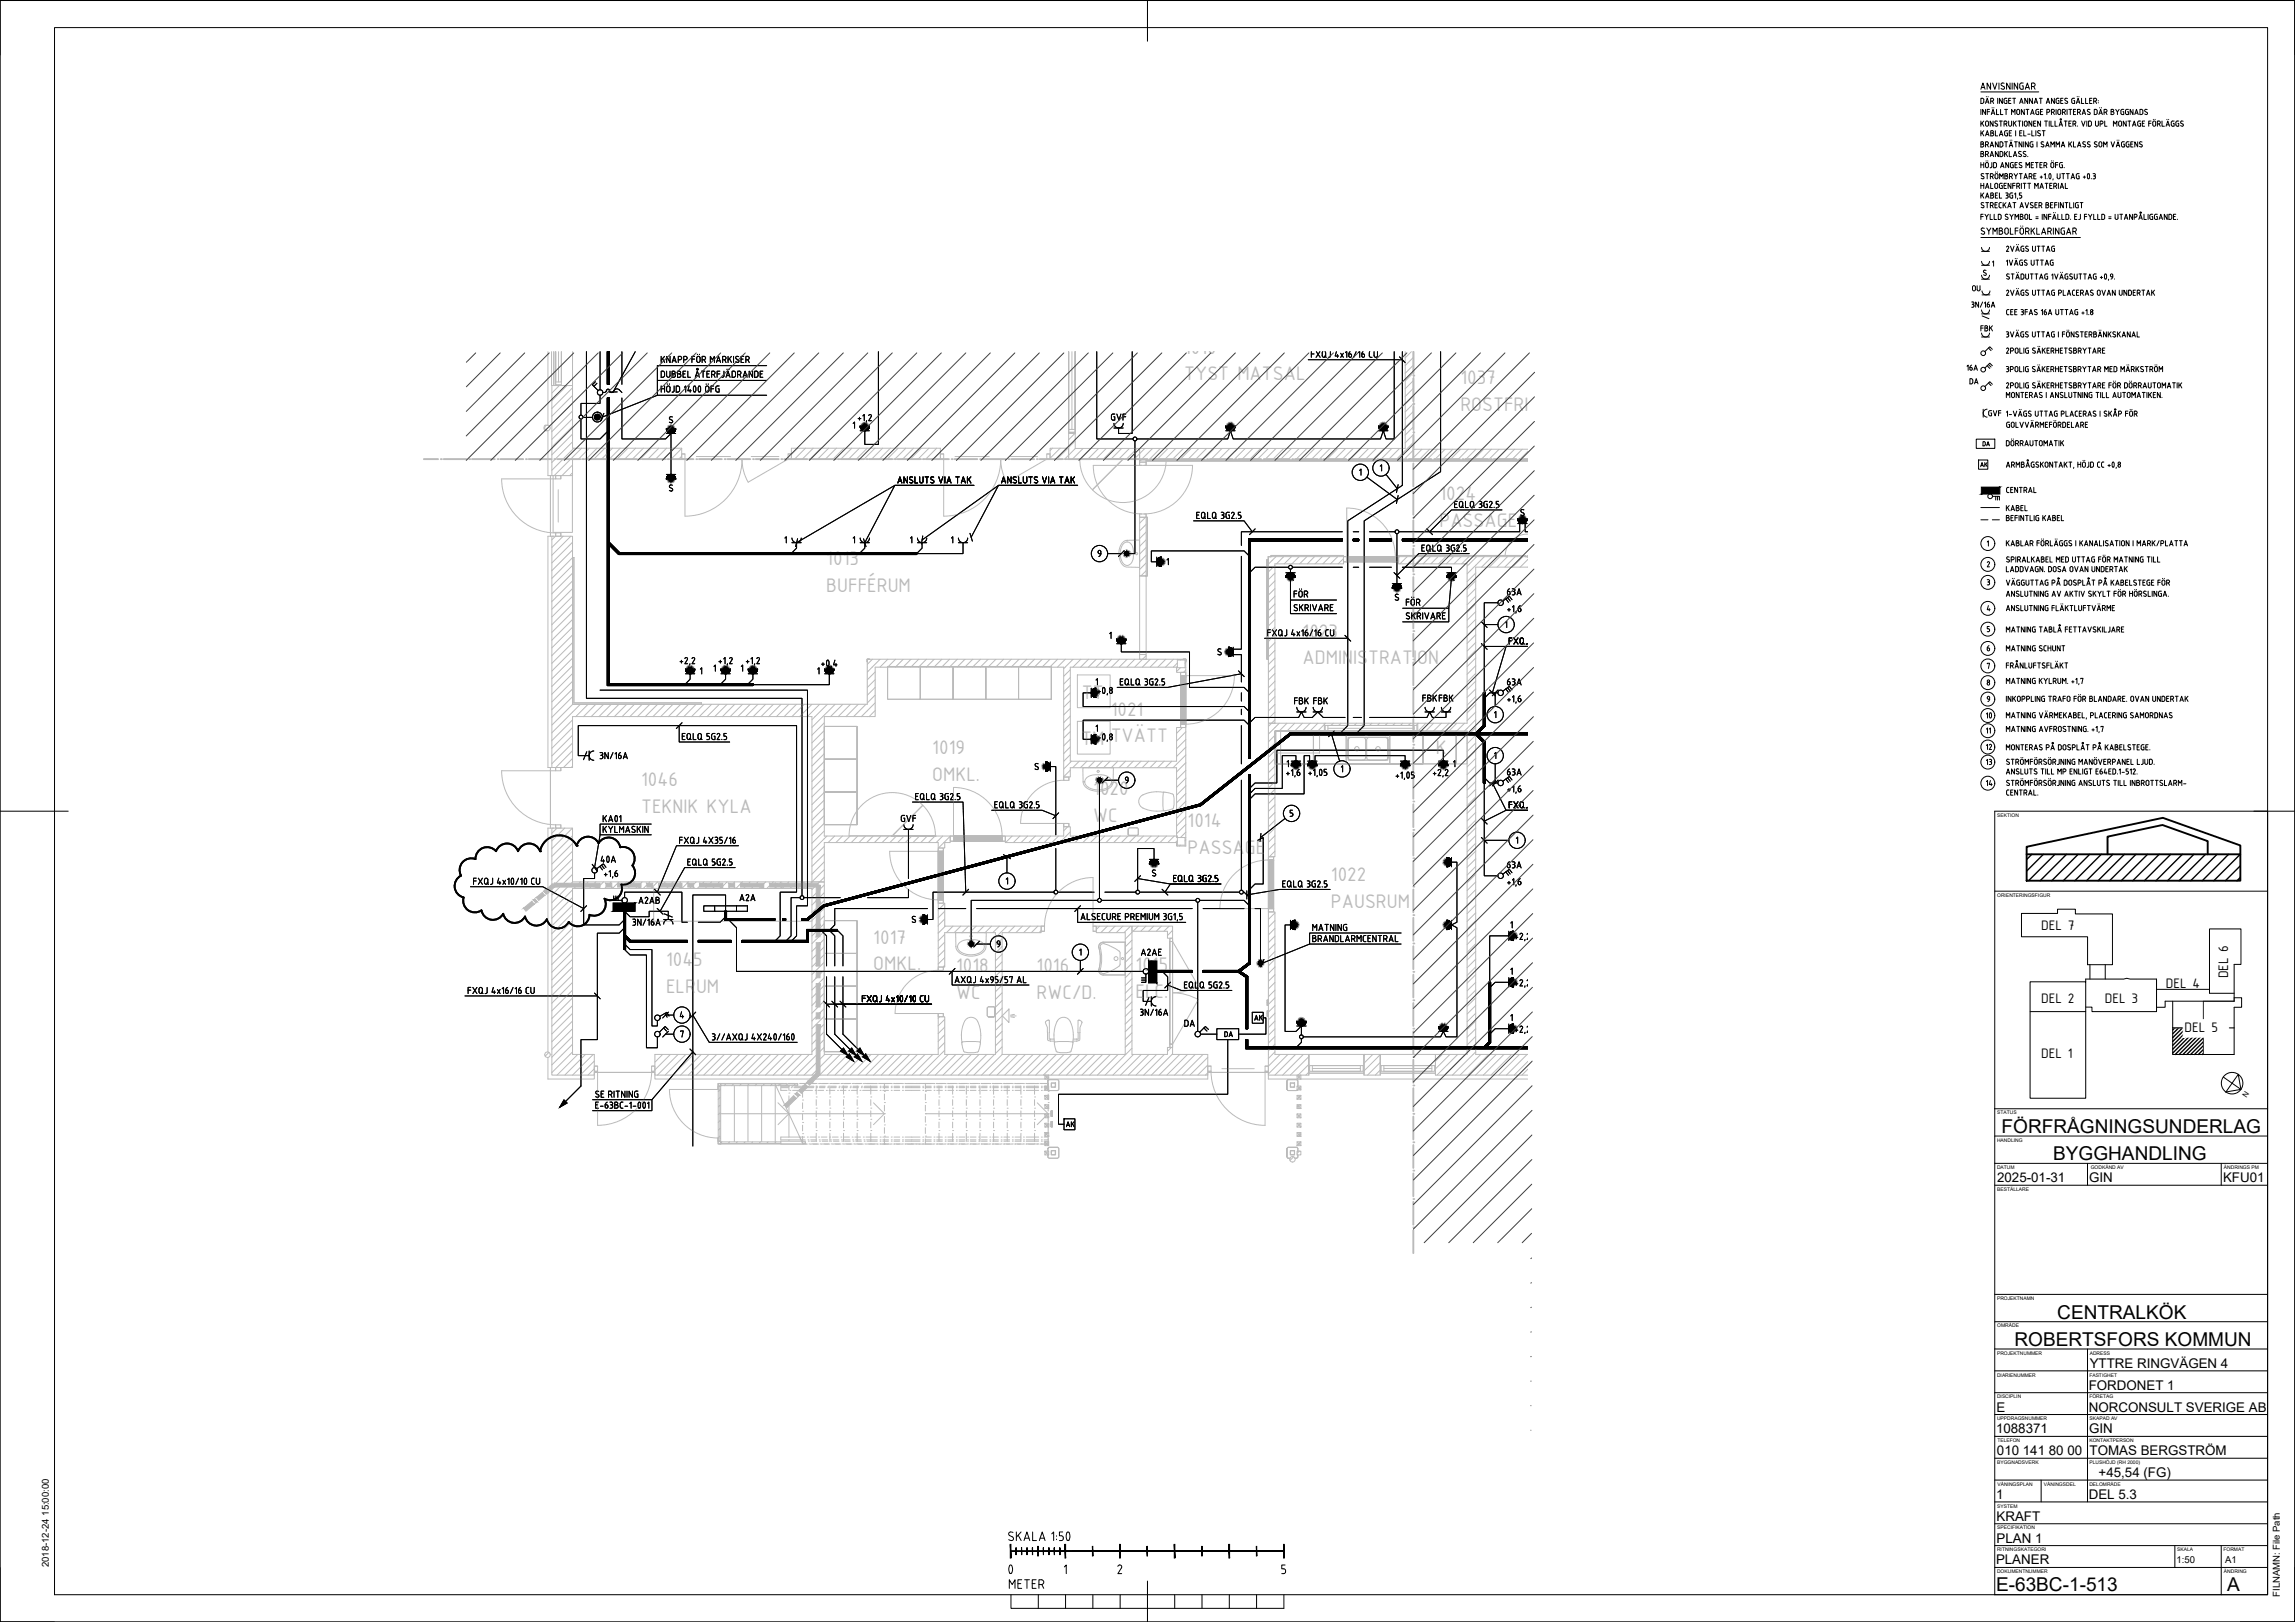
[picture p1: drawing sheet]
<svg xmlns="http://www.w3.org/2000/svg" width="841mm" height="594mm" viewBox="0 0 841 594" stroke-linecap="round" stroke-linejoin="round" font-family="sans-serif">
<defs><g id="words">
<text font-size="10.1" x="364.1" y="578.9">0</text>
<g font-size="7.8" fill="#bababa">
<text x="433.9" y="129.5">1010</text>
<text x="433.9" y="139.3">TYST MATSAL</text>
<text x="535.2" y="140.8">1037</text>
<text x="535.2" y="150.6">ROSTFRITT FRD</text>
<text x="527.5" y="183.1">1024</text>
<text x="527.5" y="192.9">PASSAGE</text>
<text x="302.8" y="207.1">1013</text>
<text x="302.8" y="216.9">BUFFÉRUM</text>
<text x="477.4" y="233.5">1023</text>
<text x="477.4" y="243.3">ADMINISTRATION</text>
<text x="396.5" y="256">TT</text>
<text x="407" y="262.1">1021</text>
<text x="396.2" y="273">TM</text>
<text x="407" y="271.9">TVÄTT</text>
<text x="341.7" y="276.2">1019</text>
<text x="526.1" y="276">K</text>
<text x="234.9" y="287.9">1046</text>
<text x="341.7" y="286">OMKL.</text>
<text x="400.6" y="291.3">1020</text>
<text x="234.9" y="297.7">TEKNIK KYLA</text>
<text x="400.6" y="301">WC</text>
<text x="435.2" y="303">1014</text>
<text x="435.2" y="312.8">PASSAGE</text>
<text x="487.7" y="322.6">1022</text>
<text x="487.7" y="332.4">PAUSRUM</text>
<text x="320" y="345.6">1017</text>
<text x="244.1" y="353.8">1045</text>
<text x="320" y="355.4">OMKL.</text>
<text x="350.4" y="355.9">1018</text>
<text x="379.9" y="355.9">1016</text>
<text x="416.1" y="355.7">1015</text>
<text x="244.1" y="363.6">ELRUM</text>
<text x="350.4" y="365.7">WC</text>
<text x="379.9" y="365.7">RWC/D.</text>
<text x="416.1" y="365.5">ELC.</text>
</g>
<text font-size="7.1" x="725" y="264.9">10</text>
<g font-size="7">
<text x="733.5" y="415">FÖRFRÅGNINGSUNDERLAG</text>
<text x="752.4" y="425">BYGGHANDLING</text>
<text x="753.9" y="483">CENTRALKÖK</text>
<text x="738.2" y="493">ROBERTSFORS KOMMUN</text>
<text x="731.5" y="582.8">E-63BC-1-513</text>
<text x="816.2" y="582.8">A</text>
</g>
<text font-size="6.6" x="368.7" y="583.1">METER</text>
<g font-size="5.4">
<text x="748" y="340.5">DEL 7</text>
<text x="816.5" y="358.4" transform="rotate(-90 816.5 358.4)">DEL 6</text>
<text x="793.7" y="361.8">DEL 4</text>
<text x="748" y="367.2">DEL 2</text>
<text x="771.3" y="367.2">DEL 3</text>
<text x="800.6" y="377.8">DEL 5</text>
<text x="748" y="387.4">DEL 1</text>
</g>
<text font-size="5.3" x="719.7" y="136.9">16A</text>
<g font-size="4.9">
<text x="724.6" y="122.4">FBK</text>
<text x="727.1" y="239.5">6</text>
<text x="730.6" y="275.9" transform="rotate(-90 730.6 275.9)">12</text>
<text x="726.7" y="281.2">13</text>
<text x="726.7" y="288.9">14</text>
<text x="731.9" y="433">2025-01-31</text>
<text x="765.6" y="433">GIN</text>
<text x="814.6" y="433">KFU01</text>
<text x="765.8" y="501">YTTRE RINGVÄGEN 4</text>
<text x="765.4" y="509">FORDONET 1</text>
<text x="731.6" y="517">E</text>
<text x="765.5" y="517">NORCONSULT SVERIGE AB</text>
<text x="731.5" y="525">1088371</text>
<text x="765.6" y="525">GIN</text>
<text x="731.8" y="533">010 141 80 00</text>
<text x="765.7" y="533">TOMAS BERGSTRÖM</text>
<text x="769.1" y="541">+45,54 (FG)</text>
<text x="731.5" y="549">1</text>
<text x="765.5" y="549">DEL 5.3</text>
<text x="731.6" y="557">KRAFT</text>
<text x="731.6" y="565">PLAN 1</text>
<text x="731.5" y="573">PLANER</text>
</g>
<text font-size="4.4" x="730.2" y="269.9" transform="rotate(-90 730.2 269.9)">11</text>
<g font-size="3.5">
<text x="17.9" y="574" transform="rotate(-90 17.9 574)">2018-12-24 15:00:00</text>
<text x="797.6" y="572.4">1:50</text>
<text x="815.4" y="572.4">A1</text>
<text x="835.5" y="584.9" transform="rotate(-90 835.5 584.9)">FILNAMN: File Path</text>
</g>
<text font-size="2.8" x="823.3" y="402" transform="rotate(-56 823.3 402)">N</text>
<g font-size="1.8">
<text x="731.9" y="299.2">SEKTION</text>
<text x="731.9" y="328.5">ORIENTERINGSFIGUR</text>
<text x="731.9" y="408.2">STATUS</text>
<text x="731.8" y="418.2">HANDLING</text>
<text x="731.8" y="428.2">DATUM</text>
<text x="766.2" y="428.2">GODKÄND AV</text>
<text x="815" y="428.2">ÄNDRINGS PM</text>
<text x="731.9" y="436.2">BESTÄLLARE</text>
<text x="731.8" y="476.2">PROJEKTNAMN</text>
<text x="731.9" y="486.2">OMRÅDE</text>
<text x="731.8" y="496.2">PROJEKTNUMMER</text>
<text x="765.8" y="496.2">ADRESS</text>
<text x="731.8" y="504.2">DIARIENUMMER</text>
<text x="765.7" y="504.2">FASTIGHET</text>
<text x="731.8" y="512.2">DISCIPLIN</text>
<text x="765.7" y="512.2">FÖRETAG</text>
<text x="731.8" y="520.2">UPPDRAGSNUMMER</text>
<text x="765.7" y="520.2">SKAPAD AV</text>
<text x="731.9" y="528.2">TELEFON</text>
<text x="765.7" y="528.2">KONTAKTPERSON</text>
<text x="731.9" y="536.2">BYGGNADSVERK</text>
<text x="765.7" y="536.2">PLUSHÖJD (RH 2000)</text>
<text x="732" y="544.2">VÅNINGSPLAN</text>
<text x="749" y="544.2">VÅNINGSDEL</text>
<text x="765.7" y="544.2">DELOMRÅDE</text>
<text x="731.9" y="552.2">SYSTEM</text>
<text x="731.9" y="560.2">SPECIFIKATION</text>
<text x="731.8" y="568.2">RITNINGSKATEGORI</text>
<text x="797.9" y="568.2">SKALA</text>
<text x="814.8" y="568.2">FORMAT</text>
<text x="731.8" y="576.2">DOKUMENTNUMMER</text>
<text x="815" y="576.2">ÄNDRING</text>
</g>
</g></defs>
<g fill="none" stroke="#000" stroke-width=".37">
<path d="M214.9 128.8v127h79v72.3M218.2 139.8l-1.1 1.1 2.1 2.2M219.9 128.8v14M222.5 128.8v12M222.6 128.8v12M222.7 128.8v12M222.8 128.8v12M222.9 128.8v12M223.1 128.8v12M223.2 128.8v12M227.9 128.8v12M232.8 128.8l-8.1 14.8"/>
<path d="M240.9 139.3h40M242.3 135.9l.8 .1 .4 .3v1.5l-.4 .3-.8 .1zM242.3 130.5v2.3M242.8 131.4l.8 1.4M243.5 130.5l-1.2 1.4M244.3 135.9v1.7M245.5 135.9l.1 1.7a.62 .62 0 0 1-.7 .6 .62 .62 0 0 1-.6-.6M245.6 130.5v2.3l-1.3-2.3v2.3M246.3 132.8l.8-2.3 .7 2.3M246.3 135.9l1 .3v.5l-.4 .2a.62 .62 0 0 1 .6 .7 .62 .62 0 0 1-.6 .6h-.6zM246.3 136.9h.6M246.5 132.1h1.1"/>
<path d="M248.3 135.9l1.1 .3v.5l-.5 .2a.62 .62 0 0 1 .7 .7 .62 .62 0 0 1-.7 .6h-.6zM248.3 136.9h.6M248.6 131.8h.6a.61 .61 0 0 0 .6-.7 .61 .61 0 0 0-.6-.6h-.6v2.3M250.3 136.9h.7M250.5 131.8h.7a.61 .61 0 0 0 .6-.7 .61 .61 0 0 0-.6-.6h-.7v2.3M251.3 135.9h-1v2.3h1M252.1 135.9v2.3h.9M253.6 131.5h1M254.6 130.5h-1v2.3M254.8 138.2l.7-2.3 .8 2.3M255 137.6h1.1M255.5 130.7h.9l.2 1.4a.62 .62 0 0 1-.7 .7 .62 .62 0 0 1-.6-.7z"/>
<path d="M255.6 129.8v.1M256.3 129.8v.1M257 135.9h1.3M257.3 131.8h.6M257.7 135.9v2.3M257.9 130.5h-.6v2.3M257.9 130.5a.62 .62 0 0 1 .7 .6 .62 .62 0 0 1-.7 .7M258.1 131.8l.5 1M259 136.9h.8M260.1 135.9h-1.1v2.3h1.1M260.3 132.8v-2.3l.7 1.3 .8-1.3v2.3M260.8 137.2h.6"/>
<path d="M261.4 137.2a.61 .61 0 0 0 .6-.6 .61 .61 0 0 0-.6-.7h-.6v2.3M261.5 137.2l.5 1M262.6 132.8l.7-2.3 .8 2.3M262.8 132.1h1M262.8 136.9h1M263.8 135.9h-1v2.3M264.8 131.8h.6a.61 .61 0 0 0 .7-.7 .61 .61 0 0 0-.7-.6h-.6v2.3M265.3 135.9l-.1 2-.7 .3M265.6 131.8l.5 1M266 138.2l.8-2.3 .7 2.3M266.3 137.6h1M266.4 135.2v.1"/>
<path d="M266.8 130.5v2.3M267.2 135.2v.1M267.3 131.4l.8 1.4M268.1 130.5l-1.3 1.4M268.3 135.9l.8 .1 .4 .3v1.5l-.4 .3-.8 .1zM268.8 130.5v2.3M270.3 137.2h.6M270.7 130.6a.59 .59 0 0 0-.9 0 .59 .59 0 0 0 .1 .8l.7 .4a.62 .62 0 0 1-.1 1 .62 .62 0 0 1-.9-.3M270.9 137.2a.61 .61 0 0 0 .6-.6 .61 .61 0 0 0-.6-.7h-.6v2.3M271 137.2l.5 1M271.6 131.5h.7M272.3 138.2l.7-2.3 .8 2.3"/>
<path d="M272.5 137.6h1.1M272.6 130.5h-1v2.3h1M273.3 131.8h.6a.61 .61 0 0 0 .7-.7 .61 .61 0 0 0-.7-.6h-.6v2.3M274.1 131.8l.5 1M275.8 135.9v2.3l-1.2-2.3v2.3M276.5 135.9l.9 .1 .4 .3v1.5l-.4 .3-.9 .1zM278.6 136.9h.7M279.5 135.9h-.9v2.3h.9M280.9 133.9h-40v10.9h40M321.9 128.8v34h-5v-5M401.9 128.8v32h13.3M414.9 128.8v30h-5v-2"/>
<path d="M479.4 131.8h34.5M480.5 128.8v2.1M480.5 129.6h1M482.4 128.8l1.4 2.1M483.7 128.8l-1.4 2.1M484.8 128.8l-.3 1.5a.62 .62 0 0 0 .7 .6 .62 .62 0 0 0 .6-.6l-.2-1.5M485.4 130.4l.6 .5M487.5 128.8v1.8l-.7 .3M489.7 128.8l-.4 1.6h1.2M490.2 129.9v1M491.3 129.4l1 1.5M492.3 129.4l-1 1.5"/>
<path d="M493.4 128.8l-.4 .4M493.5 128.8v2.1M494.3 129.6l.7 .1 .3 .4M494.7 128.8l-.4 .5 .1 1.3 .7 .2 .2-.7M497 128.8l-1 2.1M498.1 128.8l-.3 .4M498.3 128.8v2.1M499 129.6l.7 .1 .3 .4M499.5 128.8l-.4 .5v1.3l.7 .2 .2-.7M502 128.8l-.1 1.8 .9 .3M503.5 128.8l.1 1.5a.62 .62 0 0 0 .6 .6 .62 .62 0 0 0 .6-.6v-1.5M510.9 128.8v32h-3l-1-3-1 3h-54l-1-3-1 3h-33.3"/>
<path d="M512.8 130.7l2.2 2.1M513.9 128.8v49l-20 13v75l-3 3M527.9 128.8v44l-28 18v75l-3 3M212.9 153.5v7.3h7l3-3M217.1 152.9h-3.5M218.8 140.4l-1.2 1.1M219.9 144.8v3h-7v4.3M221.3 151.4l-1.2 2.7M222.6 145.8v105.3M222.7 145.8v105.2zM222.7 140.8v-12v12M222.8 145.8v105.1"/>
<path d="M222.8 145.8v105zM222.8 140.8v-12v12M223 145.8v104.9zM223 140.8v-12v12M223.1 145.8v104.7M223.2 145.8v104.7zM223.2 140.8v-12v12M223.4 143.3l-.2-.6-.5-.2-.7 1-1.1 .3M223.4 143.2l.6 .6 .8-.4M224.8 143.5a1.31 1.31 0 0 1 2.1-.7l1 1M226.2 143.5l-3 .1M227.9 145.8v15h16l2-2v15"/>
<path d="M240.9 144.8l-20.2 8M242.3 141.4v2.2M242.3 142.4h1.2M243.5 141.4v2.2M244.2 157.1a1.7 1.7 0 0 0 1.7 1.7 1.7 1.7 0 0 0 1.7-1.7M244.2 158.8h3.4M244.3 142v1M244.3 142a.62 .62 0 0 1 .6-.6 .62 .62 0 0 1 .7 .6l-.1 1a.61 .61 0 0 1-.6 .6 .61 .61 0 0 1-.6-.6M244.5 140.6v.2M245.3 140.6v.2M246.4 152.7a.6 .6 0 0 0-.8 0 .6 .6 0 0 0 0 .9l.7 .3a.62 .62 0 0 1-.1 1 .62 .62 0 0 1-.9-.3M247 141.4v1.7"/>
<path d="M247.1 143.1l-.3 .4-.5 .1M247.8 141.4h.8l.4 .4v1.4l-.4 .4h-.8zM250.8 141.9l.5-.5v2.2M252.5 141.4l-.4 1.7h1.2M252.9 142.6v1M254.3 141.5h.5M254.3 141.5a1.29 1.29 0 0 0 .4 2.1l.3-.9-.2-1.2M256 141.5h.5M256.1 141.5a1.29 1.29 0 0 0 .3 2.1l.4-.9-.3-1.2M258.7 141.5h.9l.2 1.5a.62 .62 0 0 1-.6 .6 .62 .62 0 0 1-.6-.6zM258.8 140.6v.2M259.5 140.6v.2"/>
<path d="M260.5 142.4h1M261.5 141.4h-1v2.2M263.5 141.4h-.8l-.4 .6 .2 1.4 1 .2v-1.2h-.3M312.7 155.1l.5-.5v2.2M314.5 153.3h1M315 152.8v1M315.2 156.1a1.7 1.7 0 0 0 1.7 1.7 1.7 1.7 0 0 0 1.7-1.7M315.2 157.8h3.4M316.2 152.3l.5-.5v2.3M317.6 154.1l-.1 .5M318.3 152.2a.5 .5 0 0 1 .7-.3 .5 .5 0 0 1 .3 .7l-1 1.5h1M408.2 156.8h3.4"/>
<path d="M408.2 155a1.7 1.7 0 0 0 1.7 1.8 1.7 1.7 0 0 0 1.7-1.8M408.5 151.7h-.8l-.4 .6 .2 1.4 1 .2v-1.3h-.3M409.3 151.7l.7 2.2 .8-2.2M411.5 152.6h1M412.5 151.7h-1v2.2M449.2 157.8h3.4M449.2 156.1a1.7 1.7 0 0 0 1.7 1.7 1.7 1.7 0 0 0 1.7-1.7M505.2 157.8h3.4M505.2 156.1a1.7 1.7 0 0 0 1.7 1.7 1.7 1.7 0 0 0 1.7-1.7M244.2 175.5a1.7 1.7 0 0 1 1.7-1.7 1.7 1.7 0 0 1 1.7 1.7M244.2 173.8h3.4M246.4 177.7a.6 .6 0 0 0-.8 0 .6 .6 0 0 0 0 .9l.7 .3a.62 .62 0 0 1-.1 1 .62 .62 0 0 1-.9-.3"/>
<path d="M329 176.9l.8-2.2 .7 2.2M329.2 176.3h1.1M332.5 174.7v2.2l-1.2-2.2v2.2M334.2 175.9a.62 .62 0 0 1 0 1 .62 .62 0 0 1-.9-.2M334.4 174.8a.59 .59 0 0 0-.9-.1 .59 .59 0 0 0 .1 .9l.6 .4M335.3 174.7v2.2h1M337 174.7v1.6a.62 .62 0 0 0 .7 .6 .62 .62 0 0 0 .6-.6v-1.6M339 174.7h1.3M339.6 174.7v2.2M342 175.9a.62 .62 0 0 1 0 1 .62 .62 0 0 1-1-.2M342.2 174.8a.59 .59 0 0 0-.9-.1 .59 .59 0 0 0 0 .9l.7 .4M344 174.7l.8 2.2 .7-2.2"/>
<path d="M346.3 174.7v2.2M347 176.9l.8-2.2 .7 2.2M347.2 176.3h1.1M350.3 174.7h1.2M350.9 174.7v2.2M352.3 176.9l.7-2.2 .8 2.2M352.5 176.3h1M354.5 174.7v2.2M355 175.5l.8 1.4M355.8 174.7l-1.3 1.3M367 176.9l.8-2.2 .7 2.2M367.2 176.3h1.1"/>
<path d="M370.5 174.7v2.2l-1.2-2.2v2.2M371.5 175.6l.7 .4M372.3 175.9a.57 .57 0 0 1 .1 .9 .57 .57 0 0 1-.9 0l-.2-.1M372.4 174.8a.59 .59 0 0 0-.9-.1 .59 .59 0 0 0 .1 .9M373.3 174.7v2.2h1M375 174.7v1.6M376.3 174.7v1.6a.62 .62 0 0 1-.6 .6 .62 .62 0 0 1-.7-.6M377 174.7h1.3M377.7 174.7v2.2M379 176.7l.8 .2M380 175.9l.3 .6-.5 .4M380.1 174.8a.59 .59 0 0 0-.8-.1 .59 .59 0 0 0 0 .9l.7 .4"/>
<path d="M382 174.7l.8 2.2 .7-2.2M384.3 174.7v2.2M385 176.9l.8-2.2 .7 2.2M385.2 176.3h1.1M388.3 174.7h1.2M388.9 174.7v2.2M390.3 176.9l.7-2.2 .8 2.2M390.5 176.3h1.1M392.5 174.7v2.2M393 175.5l.8 1.4M393.8 174.7l-1.3 1.3M415.9 161.5v41.3h-2.3"/>
<path d="M498.2 172.3l.6-.5v2.2M500.9 174.8l11.1 8.2M505.8 170.7l.5-.5v2.3M507.9 173.8l4.1 5.2M512.4 177.5l-.7 2.9M222.7 199l4.1 4.1M222.7 199l4.1 4.1-4.1-4.1M222.7 199l4.1 4h109.1h-109.1zM222.8 198.9l4 4M222.8 198.8l4.1 4h109h-109M222.9 198.8l4 4M222.9 198.7l4 4"/>
<path d="M223 198.7l3.9 4M223 198.7l3.9 3.9M223 198.6l4 4M223.1 198.6l3.9 4M223.1 198.6l3.9 3.9M287.7 197.1l.4-.5v2.2M290.2 198.8h3.4M290.2 197.1a1.7 1.7 0 0 0 1.7 1.7 1.7 1.7 0 0 0 1.7-1.7M292.3 197.3l-.8 2.9M312.7 197.1l.5-.5v2.2M315.2 197.1a1.7 1.7 0 0 0 1.7 1.7 1.7 1.7 0 0 0 1.7-1.7M315.2 198.8h3.4"/>
<path d="M316.5 197.3l.9 2.9M333.7 197.1l.5-.5v2.2M336.2 197.1a1.7 1.7 0 0 0 1.7 1.7 1.7 1.7 0 0 0 1.7-1.7M336.2 198.8h3.4M337.9 198.8v2l-2 2M338.2 196.3l-.5 3M348.7 197.1l.5-.5v2.2M351.2 198.8h3.4M351.2 197.1a1.7 1.7 0 0 0 1.7 1.7 1.7 1.7 0 0 0 1.7-1.7M352.9 198.8v4h-17M355.5 195.3l.8 2.9M355.9 196.8l10-19h29h-29l-28 20"/>
<path d="M437.4 190.8h18.5l3 4M438.5 188.6h.8M439.5 187.6h-1v2.3h1M440.5 187.8h.9l.1 1.5a.62 .62 0 0 1-.6 .6 .62 .62 0 0 1-.6-.6zM441.2 189.4l.6 .5M442.5 187.6v2.3h1M444.5 187.8h.9l.1 1.5a.62 .62 0 0 1-.6 .6 .62 .62 0 0 1-.6-.6zM445.2 189.4l.6 .5M447.5 187.6h.5M447.5 189.9h.5M447.8 188.6h.2M448 187.6l.5 .5-.5 .5 .5 .3v.7l-.5 .3"/>
<path d="M450.5 187.6l-.8 .1-.4 .6 .2 1.4 1 .2v-1.3h-.3M451.3 188a.5 .5 0 0 1 .7-.3 .5 .5 0 0 1 .2 .7l-.9 1.5h1M453 189.8v.1M454.7 187.6h-.9v1l.7 .1 .3 .4-.3 .7-.7 .1M457.6 197.5v80.3v-80.3h34.3l-34.3-.1v80.4M457.6 197.5v80.3zM457.6 197.5l34.3 .1h-34.2M457.7 197.5h34.2zM457.7 197.6l.1 80.2v-80.2h34.1h-34.1v80.2v-80.1M457.8 197.7v80.1zM457.8 197.7h34.1h-34M457.9 197.7v80.1v-80h34h-33.9v80v-79.9"/>
<path d="M458 197.9v79.9zM458 197.9h33.9h-33.8M458 197.9h33.9h-33.9M458.1 197.9v79.9v-79.8h33.8h-33.7v79.8v-79.8M458.2 198v79.8zM458.2 198.1h33.7h-33.7M458.2 198h33.7M458.2 198.1v79.7zM458.2 198.1h33.7M458.3 198.1h33.6M460 193.7l-2.1 2.1M491.9 194.8h-37v5"/>
<path d="M495.9 198.1h2h-2M495.9 197.9h2h-2M495.9 197.7h2h-2M495.9 197.5h2h-2M495.9 198h2M495.9 197.9h2M495.9 197.8h2M495.9 197.7h2M495.9 197.6h2M495.9 197.5h2M495.9 197.4h2M495.9 194.8h2"/>
<path d="M501.9 198.1h8h-8M501.9 197.9h8h-8M501.9 197.7h8h-8M501.9 197.5h8h-8M501.9 198h8M501.9 197.9h8M501.9 197.8h8M501.9 197.7h8M501.9 197.6h8M501.9 197.5h8M501.9 197.4h8M501.9 194.8h9.3"/>
<path d="M511.9 195.5v18.3M512.4 181.5l-.7 2.9M513.9 198.1h20h-20M513.9 197.9h20h-20M513.9 197.7h20h-20M513.9 197.5h20h-20M513.9 198h46M513.9 197.9h46M513.9 197.8h46M513.9 197.7h46M513.9 197.6h46M513.9 197.5h46"/>
<path d="M513.9 197.4h46M522 199.6h-1v2.3h1M522.9 193.7l2.1 2.1M523 199.8h.9l.1 1.5a.62 .62 0 0 1-.6 .6 .62 .62 0 0 1-.6-.6zM525 199.6v2.3h1M527 199.8h.9l.1 1.5a.62 .62 0 0 1-.6 .6 .62 .62 0 0 1-.6-.6zM530 199.6l1 .3v.5l-.4 .2M533 199.6l-.8 .1-.4 .6 .2 1.4 1 .2v-1.3h-.3M533 184.6h.8M533.8 200a.51 .51 0 0 1 .7-.3 .51 .51 0 0 1 .2 .7l-.9 1.5h1M533.9 198.1h26h-26M533.9 197.9h26h-26"/>
<path d="M533.9 197.7h26h-26M533.9 197.5h26h-26M534 183.6h-1v2.3h1M535 183.8h.9l.1 1.5a.62 .62 0 0 1-.6 .6 .62 .62 0 0 1-.6-.6zM535.7 185.4l.6 .5M537 183.6v2.3h1M537.2 199.6h-.9v1l.7 .1 .3 .4-.3 .7-.7 .1M539 183.8h.9l.1 1.5a.62 .62 0 0 1-.6 .6 .62 .62 0 0 1-.6-.6zM539.7 185.4l.6 .5M542 183.6l1 .3v.5l-.4 .2M542.3 184.6h.2M542.6 184.6l.4 .3 .1 .5"/>
<path d="M543.1 185.4l-.3 .4-.8 .1M545 183.6l-.8 .1-.4 .6 .2 1.4 1 .2v-1.3h-.3M545.8 184a.5 .5 0 0 1 .7-.3 .5 .5 0 0 1 .2 .7l-.9 1.5h1M547.5 185.8v.1M549.2 183.6h-.9v1l.7 .1 .3 .7M549.3 185.4l-.3 .4-.7 .1M550.4 186.8h-18.5l-8 8M556.2 190.1a1.7 1.7 0 0 0 1.7 1.7 1.7 1.7 0 0 0 1.7-1.7M556.2 191.8h3.4M556.9 191.8v3h-44.3M557.8 186.6l-.4 .2-.1 .4 1 .7a.55 .55 0 0 1 .1 .9 .55 .55 0 0 1-.9-.1l-.2-.1M557.8 186.6l.6 .1"/>
<path d="M558.9 191.8v3h1M226.8 203.1h109.1zM226.8 203.1h109.1M226.8 202.9h109.1zM226.8 203l-4-4.1 4 4.1M226.8 202.9h109.1M226.9 202.8h109zM226.9 202.7h109M226.9 202.6h109M227 202.6h108.9h-108.9M227 202.5h108.9l-108.9 .1M227 202.4h108.9"/>
<path d="M289.9 202.8l2-2v-2l36-21h29h-29l-11 21v2l-2 2M335.9 202.4h-108.8l-4-3.9 3.9 3.9M403.4 202.8v-.7a.57 .57 0 0 0-.7-.4 .57 .57 0 0 0-.4 .6 .57 .57 0 0 0 .6 .5h.5M403.4 202.8l-.2 .6-.5 .4M405.9 202.8h5M412 201.7l-2.1 2.1M423.9 204.1v3.4M425.6 204.1a1.7 1.7 0 0 0-1.7 1.7 1.7 1.7 0 0 0 1.7 1.7M427.7 205.1l.5-.5v2.2M454.9 203.8v34h-3M457.9 203.8l-2-2h-34v4h2M471.2 211.5a1.7 1.7 0 0 1 1.7-1.7 1.7 1.7 0 0 1 1.7 1.7"/>
<path d="M471.2 209.8h3.4M471.8 210.4l2.2 2.1M472.2 207.8h-12.3l-2 2M472.9 211.5v13.3h16.9M472.9 208.5v1.3M472.9 219.8h16.9M473.6 207.8h18.3M474.2 217.5h1M475.2 216.5h-1v2.2M476.2 216.6h.8l.2 1.5a.62 .62 0 0 1-.6 .6 .62 .62 0 0 1-.6-.6zM476.2 215.7v.1M477 215.7v.1"/>
<path d="M478 217.7h.6a.61 .61 0 0 0 .6-.6 .61 .61 0 0 0-.6-.6h-.6v2.2M478.7 217.7l.5 1M495.9 207.8h2M501.9 207.8h8M510.2 215.5a1.7 1.7 0 0 1 1.7-1.7 1.7 1.7 0 0 1 1.7 1.7M510.2 213.8h3.4M510.9 209.7l2.1 2.1M512.3 218.9a.57 .57 0 0 1 .1 .9 .57 .57 0 0 1-.9 0l-.2-.2M512.4 217.7a.6 .6 0 0 0-.8 0 .6 .6 0 0 0 0 .9l.7 .3M513.9 207.8h18v2M516.3 219.4h-1v2.3M517.3 219.6h.9l.2 1.5a.64 .64 0 0 1-.7 .6 .64 .64 0 0 1-.6-.6z"/>
<path d="M517.3 218.7v.1M518.1 218.7v.1M521 200.6h.8M523.7 201.4l.6 .5M527.7 201.4l.6 .5M530.2 209.8h3.4M530.2 211.5a1.7 1.7 0 0 1 1.7-1.7 1.7 1.7 0 0 1 1.7 1.7M530.3 200.6h.2M530.6 200.6l.4 .3v.7l-1 .3M530.9 210.3l2 2.3M531.9 211.5l-1 11.3v5h-16.9M535.5 201.8v.1"/>
<path d="M538.4 202.8h-18.5l-8 8M551.8 219.3l1 1.3M552.4 216.6h.5a.54 .54 0 0 1 .5 .9 .54 .54 0 0 1-1-.1zM552.5 218.9l.9 1.2M553.2 215.6l-.5 .4-.3 .6M554.1 219.6l-1-1.2-2.4 1.8M554.2 215.6h.5M554.2 217.9h.5M554.4 216.6h.3M554.7 215.6l.5 .5-.5 .5 .4 .3v.7l-.4 .3M555.9 217.9l.8-2.3 .7 2.3M556.1 217.3h1.1"/>
<path d="M406.7 232.1l.5-.5v2.2M409.2 234.1a1.7 1.7 0 0 0 1.7 1.7 1.7 1.7 0 0 0 1.7-1.7M409.2 235.8h3.4M410.9 235.8v3h25v13h20l2 2M447.4 237.7a.6 .6 0 0 0-.8 0 .6 .6 0 0 0 0 .9l.8 .5a.65 .65 0 0 1-.3 .8 .65 .65 0 0 1-.8-.3M450.2 237.1a1.7 1.7 0 0 1 1.7 1.7 1.7 1.7 0 0 1-1.7 1.7M451.9 239.8h3v10M451.9 237.1v3.4M463.4 233.8h30.5M464.5 231.6h1M465.5 230.6h-1v2.3M466.3 230.6l1.5 2.3"/>
<path d="M467.8 230.6l-1.5 2.3M468.5 231.3a.62 .62 0 0 1 .7-.7 .62 .62 0 0 1 .6 .7M468.5 231.3v1a.62 .62 0 0 0 .7 .6 .62 .62 0 0 0 .6-.6v-1M469.4 232.4l.6 .5M471.5 230.6v2l-.7 .3M473.8 230.6l-.5 1.8h1.2M474.2 231.9v1M474.2 223.5l.8 .2M475.3 231.4l1 1.5M475.4 221.6a.6 .6 0 0 0-.9-.1 .6 .6 0 0 0 0 .9l1 .7-.1 .4-.4 .2M476.2 221.5v2.2M476.3 231.4l-1 1.5"/>
<path d="M476.7 222.3l.8 1.4M477 231.2l.5-.6v2.3M477.5 221.5l-1.3 1.3M478.2 222.7h.7a.61 .61 0 0 0 .6-.6 .61 .61 0 0 0-.6-.6h-.7v2.2M478.3 231.6h.5a.54 .54 0 0 1 .4 .9 .54 .54 0 0 1-.9-.1zM479 222.7l.5 1M479.1 230.6l-.6 .4-.2 .6M480.2 221.5v2.2M481 221.5l.7 2.2 .8-2.2M481 230.6l-1 2.3M481.8 231.2l.5-.6v2.3M483 231.6h.5a.54 .54 0 0 1 .5 .9 .54 .54 0 0 1-1-.1z"/>
<path d="M483.2 223.7l.8-2.2 .7 2.2M483.4 223.1h1.1M483.8 230.6l-.5 .4-.3 .6M485.5 222.7h.6a.61 .61 0 0 0 .6-.6 .61 .61 0 0 0-.6-.6h-.6v2.2M486.2 222.7l.5 1M486.8 230.6l-.7 .1-.3 .5 .1 1.4 .9 .3M487.5 222.5h.7M487.5 230.6l.1 1.7a.62 .62 0 0 0 .6 .6 .62 .62 0 0 0 .6-.6v-1.7M488.5 221.5h-1v2.2h1M492.8 232.7l2.2 2.1M514 222.8h16.9M515.3 220.5h1"/>
<path d="M515.3 226.5l.8 .2M516.5 224.6a.6 .6 0 0 0-.9-.1 .6 .6 0 0 0 0 .9l1 .7-.1 .4-.4 .2M517.3 224.5v2.2M517.8 225.3l.8 1.4M518.6 224.5l-1.3 1.3M519.1 220.7h.6a.62 .62 0 0 0 .6-.6 .62 .62 0 0 0-.6-.7h-.6v2.3M519.3 225.7h.7a.61 .61 0 0 0 .6-.6 .61 .61 0 0 0-.6-.6h-.7v2.2M519.8 220.7l.5 1M520.1 225.7l.5 1M521.4 224.5v2.2M522.1 224.5l.8 2.2 .7-2.2M524.3 226.7l.8-2.2 .7 2.2"/>
<path d="M524.6 226.1h1M526.6 225.7h.6a.61 .61 0 0 0 .7-.6 .61 .61 0 0 0-.7-.6h-.6v2.2M527.3 225.7l.6 1M528.6 225.5h.8M529.6 224.5h-1v2.2h1M542.9 235.7l2.1 2.1M542.9 227.7l2.1 2.1M543.9 236.8h16h-8l-5 17M543.9 228.8h5M548.9 220.8h-5v45M551.7 228.1l.5-.5v2.2M552.5 223.3h1"/>
<path d="M553 222.8v1M553 234.6h1M554 233.7h-1v2.2M554.2 222.3l.5-.5v2.3M554.8 233.7l1.5 2.2M555.6 224.1l-.1 .5M556.3 233.7l-1.5 2.2M556.3 222.8l.3 1.2h.5l.3-.7M556.3 222.8h.8l.3 .5M557.1 221.8l-.5 .4-.2 .6M557.2 233.8h.9l.2 1.5a.62 .62 0 0 1-.6 .6 .62 .62 0 0 1-.7-.6zM557.9 235.4l.6 .5"/>
<path d="M559.9 235.7l-.6 .2M219.9 252.8h76v79h-4v11l-2 2M222.6 251.1h53.3h-53.3M222.6 251.1h53.3h-53.4M222.7 251h53.2h-53.2v-105.2l-.1 105.3M222.7 250.9h53.2M222.8 250.9v-105.1v105.1h53.1h-53.1M222.9 250.8h53M222.9 250.7h53h-53M222.9 250.7v-104.9v105h53h-53.1M223 250.7h52.9M223 250.6h52.9"/>
<path d="M223 250.6v-104.8v104.9M223.1 250.5h52.8h-52.8M223.2 250.5h52.7l-52.8 .1M223.2 250.5v-104.7v104.7M249.2 242.3h1M249.7 241.8v1M251 241.2a.5 .5 0 0 1 .7-.3 .5 .5 0 0 1 .2 .7l-.9 1.5h1M251.2 245.1a1.7 1.7 0 0 0 1.7 1.7 1.7 1.7 0 0 0 1.7-1.7M251.2 246.8h3.4M252.8 243.1l-.1 .5M252.9 246.8v2l-2 2M254.1 240.8l.5 .6-1 1.7h1"/>
<path d="M254.1 240.8l-.5 .4M256.6 245.1l.6-.5v2.2M261.6 244.1l.5-.5v2.2M263.5 242.3h1M264 241.8v1M264.2 246.8h3.4M264.2 245.1a1.7 1.7 0 0 0 1.7 1.7 1.7 1.7 0 0 0 1.7-1.7M265.2 241.3l.5-.5v2.3M265.9 246.8v2l-2 2M266.6 243.1l-.1 .5M267.4 241.2a.5 .5 0 0 1 .6-.3 .5 .5 0 0 1 .3 .7l-1 1.5h1M271.7 244.1l.5-.5v2.2"/>
<path d="M273.5 242.3h1M274 241.8v1M274.2 246.8h3.4M274.2 245.1a1.7 1.7 0 0 0 1.7 1.7 1.7 1.7 0 0 0 1.7-1.7M275.2 241.3l.5-.5v2.3M275.9 246.8v2l-2 2M275.9 250.4h-52.7v-104.6v104.6h52.7l-52.7 .1M276.6 243.1l-.1 .5M277.3 241.2a.5 .5 0 0 1 .7-.3 .5 .5 0 0 1 .3 .7l-1 1.5h1M299.7 245.1l.4-.5v2.2M301.1 243.3h1M301.6 242.8v1"/>
<path d="M302.2 246.8h3.4M302.2 245.1a1.7 1.7 0 0 0 1.7 1.7 1.7 1.7 0 0 0 1.7-1.7M303.1 241.9l.1-.1a1.25 1.25 0 0 1 0 2.2l-.3-.9zM303.9 246.8v4h-28M304.7 244l-.1 .5M306 241.8l-.5 1.7h1.2M306.3 243v1M399.9 253.8h-3v5h59l2 2M399.9 252.1v3.4M401.6 252a1.7 1.7 0 0 0-1.7 1.7 1.7 1.7 0 0 0 1.7 1.8M401.7 249.1l.5-.5v2.2M402.2 253.3h1"/>
<path d="M402.7 252.8v1M404.2 251.9h.5M404.2 251.9a1.32 1.32 0 0 0 .4 2.1l.4-.9-.3-1.2M405.8 254l-.1 .5M406.6 253.3a.54 .54 0 0 0 .5 .7 .54 .54 0 0 0 .5-.7M406.6 253.3l.5-.5 .5 .5M410.5 249.6h.8M411.5 248.6h-1v2.3h1M412.5 248.8h.9l.1 1.5a.62 .62 0 0 1-.6 .6 .62 .62 0 0 1-.6-.6zM413.2 250.4l.6 .5M414.5 248.6v2.3h1M416.5 248.8h.9l.1 1.5a.62 .62 0 0 1-.6 .6 .62 .62 0 0 1-.6-.6z"/>
<path d="M417.2 250.4l.6 .5M419.5 248.6l1 .3v.5l-.5 .2M419.5 250.9h.5M419.8 249.6h.2M420 249.6l.5 .5v.5l-.5 .3M421.3 249.3v1M421.3 250.3l.6 .6M422.1 249.6h.4v1.3h-.6M422.5 248.6l-.8 .1-.4 .6M423.3 249a.5 .5 0 0 1 .7-.3 .5 .5 0 0 1 .2 .7l-.9 1.5h1M425 250.8v.1M425.8 250.9h.5"/>
<path d="M426.7 248.6h-.9v1l.7 .1 .3 .4-.1 .5-.4 .3M453.9 245.7l2.1 2.1M454.9 246.8l-27 5h-18.5M454.9 253.8v3M454.9 259.8v2M474.4 256.6h1M475.2 259.1a1.7 1.7 0 0 0 1.7 1.7 1.7 1.7 0 0 0 1.7-1.7M475.4 255.6h-1v2.2M476.1 255.6l1.1 .2v.5l-.4 .3a.62 .62 0 0 1 .6 .6 .62 .62 0 0 1-.6 .6h-.7zM476.1 256.6h.7M478.2 255.6v2.2M478.6 256.4l.8 1.4"/>
<path d="M479.4 255.6l-1.2 1.4M481.2 259.1a1.7 1.7 0 0 0 1.7 1.7 1.7 1.7 0 0 0 1.7-1.7M481.4 256.6h1M482.4 255.6h-1v2.2M483.2 255.6l1 .2v.5l-.4 .3a.62 .62 0 0 1 .6 .6 .62 .62 0 0 1-.6 .6h-.6zM483.2 256.6h.6M485.2 255.6v2.2M485.6 256.4l.8 1.4M486.4 255.6l-1.2 1.4M521.4 255.6h1M522.2 259.1a1.7 1.7 0 0 0 1.7 1.7 1.7 1.7 0 0 0 1.7-1.7M522.4 254.6h-1v2.2"/>
<path d="M523.2 254.6l1 .2v.5l-.4 .3a.62 .62 0 0 1 .6 .6 .62 .62 0 0 1-.6 .6h-.6zM523.2 255.6h.6M525.2 254.6v2.2M525.6 255.4l.8 1.4M526.4 254.6l-1.2 1.4M527.4 255.6h1M528.2 259.1a1.7 1.7 0 0 0 1.7 1.7 1.7 1.7 0 0 0 1.7-1.7M528.4 254.6h-1v2.2M529.2 254.6l1 .2v.5l-.4 .3a.62 .62 0 0 1 .6 .6 .62 .62 0 0 1-.6 .6h-.6zM529.2 255.6h.6M531.2 254.6v2.2M531.6 255.4l.8 1.4"/>
<path d="M532.4 254.6l-1.2 1.4M543.6 253.8v11.8M543.6 253.8v11.9l-2.9 2.9 2.9-3zM543.7 253.8v11.9zM543.7 253.8v11.9M543.9 253.8v12zM544 253.8v12M544 253.8v12zM544.1 253.8v12M544.2 253.8v12.1M544.2 253.8v12.1zM545.8 252.7l2.2 2.1"/>
<path d="M547.9 253.8v5M548.9 253.8h-3l-2 2M549 252.7l-2.1 2.1M551.8 252.3l1 1.3M552.4 249.6h.5a.54 .54 0 0 1 .5 .9 .54 .54 0 0 1-1-.1zM552.5 251.9l.9 1.2M552.5 256.3h1M553 255.8v1M553.2 248.6l-.5 .4-.3 .6M554.1 252.7l-1-1.3-2.4 1.8M554.2 248.6h.5M554.2 250.9h.5"/>
<path d="M554.2 255.3l.5-.5v2.3M554.4 249.6h.3M554.7 248.6l.5 .5-.5 .5 .4 .3v.7l-.4 .3M555.6 257.1l-.1 .5M555.9 250.9l.8-2.3 .7 2.3M556.1 250.3h1.1M556.4 256.6l.5 .5 .5-.5M556.9 255.8h-.6v.8M556.9 255.8l.3 .1 .2 .7M557.1 254.8l-.5 .4-.2 .6M215 275.3l-1.2 2.9M215.9 276.8h-4v-11h80v61h-6v16l-2 2"/>
<path d="M215.9 275.1v3.4M217.6 275.1a1.7 1.7 0 0 0-1.7 1.7 1.7 1.7 0 0 0 1.7 1.7M219.9 275.6l.9 .3v.5l-.4 .2M220.2 276.6a.63 .63 0 0 1 .7 .5 .63 .63 0 0 1-.5 .8h-.5M222.9 275.6v2.3l-1.2-2.3v2.3M224.6 275.6l-1 2.3M225.4 276.1l.5-.5v2.3M226.7 276.6h.5a.53 .53 0 0 1 .4 .9 .53 .53 0 0 1-.9-.1zM227.4 275.6l-.5 .4-.2 .6M228.4 277.9l.8-2.3 .7 2.3M228.6 277.3h1.1M248.9 265.8v6h18.5"/>
<path d="M250 264.7l-2.2 2.1M250 269.6h.8M251 268.6h-1v2.3h1M252 268.8h.9l.1 1.5a.64 .64 0 0 1-.6 .6 .64 .64 0 0 1-.6-.6zM252.6 270.4l.7 .5M254 268.6v2.3h1M256 268.8h.9l.1 1.5a.64 .64 0 0 1-.6 .6 .64 .64 0 0 1-.6-.6zM256.6 270.4l.7 .5M259.9 268.6h-.9v1l.8 .1 .2 .4-.2 .7-.8 .1M260.8 269.3v1M261.7 269.6h.3v1.3l-.8-.1-.4-.5M262 268.6l-.8 .1-.4 .6"/>
<path d="M262.8 269a.51 .51 0 0 1 .7-.3 .51 .51 0 0 1 .2 .7l-.9 1.5h1M264.5 270.8v.1M266.1 268.6h-.8v1l.7 .1 .3 .4-.3 .7-.7 .1M380.4 279.8a.59 .59 0 0 0-.8-.1 .59 .59 0 0 0 0 .9M383.2 279.1a1.7 1.7 0 0 1 1.7 1.7 1.7 1.7 0 0 1-1.7 1.7M384.9 279.1v3.4M399.9 269.1v3.4M401.6 269.1a1.7 1.7 0 0 0-1.7 1.7 1.7 1.7 0 0 0 1.7 1.7M401.7 266.1l.5-.5v2.2M402.2 270.3h1M402.7 269.8v1M404.2 268.9l.1-.1a1.24 1.24 0 0 1 0 2.2l-.3-.9z"/>
<path d="M405.8 271l-.1 .5M454.9 265.8v14M457.9 265.8l-2-2h-59v7h3M471.7 279.1l.5-.5v2.2M472.8 268.4h68.3M472.8 268.4h68.2zM472.8 268.4l-33 26M472.8 268.5l-33 26M472.8 268.5h68.2M472.8 268.6h68.2M472.8 268.6l-33 25.9M472.8 268.6l-33 26"/>
<path d="M472.9 268.6h68.1zM472.9 268.7h68.1M472.9 268.7h68M472.9 268.7l-33 26M472.9 268.8h68M472.9 268.8l-33 26-138 37M472.9 268.8l-33 26M472.9 268.8h68zM472.9 268.9h68M472.9 268.9l-33 25.9M472.9 268.9l-33 26M473 268.9h67.9"/>
<path d="M473 269h67.8M473 268.9l-33 26M473 269l-33 25.9M473 269h67.8zM473 269l-33 26M473 269.1l-33 25.9M473 269.1l-32.9 26M473 269.1h67.8M473.2 278.8h3.4M474.9 278.8v-2h-5v12h-10l-2 2M475.2 260.8h3.4M479.2 278.8h3.4"/>
<path d="M479.9 278.8v-2h-2v14h-18l-2 2M481.2 260.8h3.4M481.9 278.8v-2h33v2M487.9 268.8l3 10M489 267.7l-2.1 2.1M492.9 262.8h-8l-2-2-2 2h-3l-1-2-1 2h-16l-2 2M495.9 262.8h3M513.2 278.8h3.4M522.2 260.8h3.4M527.2 278.8h3.4M528.2 260.8h3.4M528.9 278.8v-4h-61v12h-8l-2 2"/>
<path d="M529.9 260.8v2h-5l-1-2-1 2h-21M532.7 279.1l.5-.5v2.2M540.8 269.1l2.8 2.8M540.8 269l2.9 2.9v14.9v-14.9M540.8 269l2.8 2.9M540.8 269v.1M540.8 269l2.9 2.8M540.8 269.1l2.9 2.8M540.9 268.9l2.9 2.9M540.9 268.9h-67.9l-33 26M540.9 269l2.8 2.9M540.9 268.9v.1"/>
<path d="M540.9 268.8l3 3M540.9 268.8l3 3zM540.9 268.4h19M540.9 268.5h19M540.9 268.6h19M540.9 268.7h19M540.9 268.8h19M540.9 268.9h19M540.9 269h19M540.9 269.1h19M540.9 268.8l.1 .1M540.9 268.7l3.1 3.1"/>
<path d="M540.9 268.7l3 3.1M540.9 269l2.9 2.8M541 268.6l3 3.1M541 268.7l3 3M541 268.6l3.1 3.1M541 268.9l3-3.1zM541 268.5l3.2 3.2M541 268.9l2.9 2.9M541 268.4l3.2 3.2M541 268.5l3.2 3.1zM541.1 268.4l3.2 3.2M541.1 268.9l3-3z"/>
<path d="M543.6 271.9v14.9zM543.6 271.9l-2.8-2.8h-67.8l-32.9 26-138 37M543.6 265.6l-2.9 2.9M543.6 265.7l-2.8 2.9M543.7 271.9v14.9M543.7 265.8l-2.9 2.9zM543.7 265.7l-2.9 2.9M543.8 271.8v15M543.8 265.7v-11.9v11.9M543.8 265.7l-3 3M543.8 265.7l-2.9 3 2.9-3M543.8 265.9l-2.8 2.9z"/>
<path d="M543.9 271.8v15zM543.9 265.7l-3 3M543.9 265.8l-3 2.9M543.9 265.8l-3 3M543.9 271.8v49h5M544 266.1l.2-.2-3.1 3.1zM544 265.8l-3 3M544 271.7v15.1M544 265.8l-3 3.1M544 271.7v15.1zM544 271.7l-3-3.1 3.1 3.1M544.1 265.8l-3.1 3.1"/>
<path d="M544.1 271.7v15.1M544.2 265.9l-3.1 3M544.2 271.7v15.1M544.2 271.6v15.2zM544.2 265.9l-3.1 3.1M544.3 271.6v15.2M544.3 265.9l-3.1 3.1M547.7 261.1l.5-.5v2.2M547.7 276.1l.5-.5v2.2M547.9 279.8v7M559.9 268.4h-19h19M559.9 268.6h-19h19"/>
<path d="M559.9 268.8h-19h19M559.9 269h-19h19M221 298.7v2.3M221.5 299.6l.8 1.4M222.3 298.7l-1.3 1.4M225.5 298.8h.2a1.24 1.24 0 0 1 0 2.1l-.4-.9zM227 299.2l.5-.5v2.3M330.3 299.3l.2 1.4 1 .2v-1.3h-.3M331.5 298.7h-.8l-.4 .6M332.3 298.7l.7 2.2 .8-2.2M334.4 293.8h18.5l1 33M334.5 299.6h1"/>
<path d="M335.5 298.7h-1v2.2M335.5 291.6h.8M336.5 290.7h-1v2.2h1M337.3 291.3v1M337.3 291.3a.62 .62 0 0 1 .6-.7 .62 .62 0 0 1 .6 .7v1a.61 .61 0 0 1-.6 .6 .61 .61 0 0 1-.6-.6M338.2 292.4l.6 .5M339.5 290.7v2.2h1M341.5 290.8h.9l.1 1.5a.64 .64 0 0 1-.6 .6 .64 .64 0 0 1-.6-.6zM342.2 292.4l.6 .5M344.5 290.7h.5M344.8 291.6h.2M345 290.6l.5 .5-.5 .5"/>
<path d="M345 291.6l.5 .3v.5M345.5 292.4l-.2 .4-.8 .1M346.9 290.7h.6M346.9 290.6l-.6 .4v1.5l.4 .3 .8 .1v-1.3h-.3M348.3 291a.51 .51 0 0 1 .7-.3 .51 .51 0 0 1 .2 .7l-.9 1.5h1M350 292.8v.1M351.7 290.7h-.9v.9l.7 .1 .3 .7M351.8 292.4l-.3 .4-.7 .1M363.4 296.8h18.5l5 2M364.5 294.7h.8M365.5 293.6h-1v2.3h1M366.5 293.8h.9l.1 1.5a.64 .64 0 0 1-.6 .6 .64 .64 0 0 1-.6-.6z"/>
<path d="M367.2 295.4l.6 .5M368.5 293.6v2.3h1M370.5 293.8h.9l.1 1.5a.64 .64 0 0 1-.6 .6 .64 .64 0 0 1-.6-.6zM371.2 295.4l.6 .5M373.5 293.6l1 .3v.5l-.5 .2M373.8 294.7h.2M374 294.6l.5 .5M374.5 295.1l-.2 .7-.8 .1M376.5 293.6l-.8 .1-.4 .6 .2 1.4 1 .2v-1.2h-.3M377.3 294a.5 .5 0 0 1 .7-.3 .5 .5 0 0 1 .2 .7l-.9 1.5h1M379 295.8v.1M379.6 280.6l.7 .3"/>
<path d="M380.3 280.9a.62 .62 0 0 1-.1 1 .62 .62 0 0 1-.9-.3M380.7 293.6h-.9v1.1h.7l.3 .4M380.8 295.1l-.3 .7-.7 .1M384.9 280.8h2v25M388 297.7l-2.2 2.1M402.9 286.5v42.6M404.9 285.8h5M406 284.7l-2.2 2.1M412.4 285.3l.3 .5h.7M413.4 285.1v.7M413.4 285.8l-.2 .6-.5 .4M413.4 285.1l-.5-.5-.4 .2-.1 .5"/>
<path d="M439.8 294.5l33-26.1zM439.8 294.4l-138.1 37.1-5.9 4.9M439.8 294.5l-138 37M439.8 294.6l-138 37M439.8 294.6l-138 37-5.9 5M439.8 294.5v.1M439.8 294.6l33.1-26zM439.8 294.7l-138 37M439.9 294.7l-138 37M439.9 294.8l-138 37M439.9 294.8l-137.9 37M439.9 294.9l-138 36.9"/>
<path d="M440 294.9l-138 37M440 294.8l32.9-26zM440 295l-138 36.9M440 295l-138 37M440.1 295.1l-138.1 37M440.1 295.1l-138 37M454.9 285.8v40.3M457.6 283.8v68.8l-3.8 2.8M457.6 283.8v68.8zM457.8 283.8v68.9M457.8 283.8v68.9zM458 283.8v69z"/>
<path d="M458 283.8v69M458.2 283.8v69.1M458.2 283.8v69.1zM470.9 299.8l-9 7M471.5 283.3h1M472 282.8v1M472.8 299h.5M473.2 280.5a1.7 1.7 0 0 1 1.7-1.7 1.7 1.7 0 0 1 1.7 1.7M473.2 282.3l.5-.5v2.3M473.6 296.7h-.8v1l.7 .1 .3 .4M473.8 298.3v.2M473.8 298.5l-.5 .5"/>
<path d="M474.6 284.1l-.1 .5M476.1 281.8l-.5 .4-.2 .6M476.4 283.3l-.3-.5h-.8v.8M476.4 283.3l-.1 .5-.4 .3-.5-.5M479.2 280.5a1.7 1.7 0 0 1 1.7-1.7 1.7 1.7 0 0 1 1.7 1.7M479.6 283.3h1M480.1 282.8v1M481.4 282.3l.4-.5v2.2M482.7 284l-.1 .5M483.7 281.9l.1-.1a1.25 1.25 0 0 1 0 2.2l-.3-.9zM485.7 282.8l.5 .2v.8l-1 .2M486.1 281.8h-.9v1h.5"/>
<path d="M491.5 281l.5-.5v2.2M511.6 284.3h1M512.1 283.8v1M513.2 280.5a1.7 1.7 0 0 1 1.7-1.7 1.7 1.7 0 0 1 1.7 1.7M513.4 283.3l.4-.5v2.2M514.7 285l-.1 .5M515.7 282.9l.2-.1a1.25 1.25 0 0 1 0 2.2l-.4-.9zM518.1 282.8h-.9v1h.8l.2 .7M518.2 284.5l-.2 .4-.8 .1M525.2 283.3h1M525.7 282.8v1M527 282.2a.5 .5 0 0 1 .7-.3 .5 .5 0 0 1 .2 .7l-.9 1.5h1"/>
<path d="M527.2 280.5a1.7 1.7 0 0 1 1.7-1.7 1.7 1.7 0 0 1 1.7 1.7M528.8 284.1l-.1 .5M529.6 282.2a.5 .5 0 0 1 .7-.3 .5 .5 0 0 1 .2 .7l-.9 1.5h1M542.9 299.7l2.1 2.1M543.9 284.8l2 2h3M546.9 286.8l5 10h8h-8l-8 4M548 285.7l-2.2 2.1M549 285.7l-2.1 2.1M551.8 285.3l1 1.3M552.4 282.6l.3 1.2h.5l.2-.7M552.4 282.6l.7 .1 .3 .4M552.5 284.9l.9 1.2"/>
<path d="M552.5 289.3h1M553 288.8v1M553 294.7h1M553.2 281.6l-.5 .4-.3 .6M554 293.7h-1v2.2M554.1 285.7l-1-1.3-2.4 1.8M554.2 281.6h.5M554.2 283.9h.5M554.2 288.3l.5-.5v2.3M554.4 282.6h.3M554.7 281.6l.4 .3v.5l-.4 .2 .5 .5M554.8 293.7l1.5 2.2"/>
<path d="M555.2 283.1l-.1 .5-.4 .3M555.6 290.1l-.1 .5M555.9 283.9l.8-2.3 .7 2.3M556.1 283.3h1.1M556.3 293.7l-1.5 2.2M556.3 288.8h.6a.53 .53 0 0 1 .4 .9 .53 .53 0 0 1-.9-.1zM557.1 287.8l-.5 .4-.2 .6M557.2 293.8h.9l.2 1.5a.62 .62 0 0 1-.6 .6 .62 .62 0 0 1-.7-.6zM557.9 295.4l.6 .5M559.9 295.7l-.6 .2M217 316.6l1.8 2.4M217.9 319.8v2h-4v17h13l2-2"/>
<path d="M219.8 317.3l1 1.3M219.9 305.8l-2 12M220.5 316.9l.9 1.2M220.8 313.6l-.5 1.7h1.2M221 302.7v2.2M221.1 314.8v1M221.5 303.5l.8 1.4M222 319.8v1M222.1 317.7l-1-1.3-2.4 1.8M222.3 302.7l-1.3 1.3M223 301l.8-2.3 .7 2.3M223 302.7l.8 1.1 .7-1.1"/>
<path d="M223 313.7l.3 .8-.3 1.2M223 313.7l-.1-.1a1.25 1.25 0 0 0 0 2.2l.1-.1M223.2 319.3l.5-.5v2.3M223.2 300.3h1.1M223.8 303.8v1.1M224 315.8l.8-2.2 .7 2.2M224.2 315.2h1.1M225.3 302.7v2.2h1M225.3 319.8l.3 1.2h.5l.2-.7M225.3 319.8h.7l.3 .5M226.1 318.8l-.5 .4-.2 .6M227 304.9v-2.2l.8 1.2 .7-1.2v2.2"/>
<path d="M229.3 304.9l.7-2.2 .8 2.2M229.5 304.3h1M231.5 304.6l.8 .3M232.7 302.8a.59 .59 0 0 0-.9-.1 .59 .59 0 0 0 0 .9l1 .7-.1 .4-.4 .2M233.5 302.7v2.2M234 303.5l.8 1.4M234.8 302.7l-1.3 1.3M235.5 302.7v2.2M237.5 302.7v2.2l-1.2-2.2v2.2M238.7 301.8h-18.8v4h18.8M249 307.7h1M250 306.7h-1v2.2"/>
<path d="M250.8 306.7l1.5 2.2M252 315.7h.8M252.3 306.7l-1.5 2.2M253 314.6h-1v2.3h1M253.2 306.8h.9l.2 1.5a.62 .62 0 0 1-.6 .6 .62 .62 0 0 1-.7-.6zM253.9 308.4l.6 .5M254 314.8h.9l.1 1.5a.62 .62 0 0 1-.6 .6 .62 .62 0 0 1-.6-.6zM254.7 316.4l.6 .5M255.3 308.9h.2M256 306.7v1.7l-.5 .5M256 314.6v2.3h1M258 314.8h.9l.1 1.5a.62 .62 0 0 1-.6 .6 .62 .62 0 0 1-.6-.6z"/>
<path d="M258.3 306.7l-.5 1.7h1.2M258.7 307.9v1M258.7 316.4l.6 .5M259.8 306.7l1.5 2.2M261.3 306.7l-1.5 2.2M261.9 314.6h-.9v1.1h.8l.2 .7M262 306.7l1 .2v.5l-.5 .2M262 308.9h.5M262 316.4l-.2 .4-.8 .1M262.3 307.7h.2M262.5 307.7l.5 .4v.5l-.5 .3M263.8 308.9h.5"/>
<path d="M264 314.6l-.8 .1-.4 .6 .2 1.4 1 .2v-1.2h-.3M264.6 306.7h-.8v1h.7l.3 .5-.1 .4-.4 .3M264.8 315a.5 .5 0 0 1 .7-.3 .5 .5 0 0 1 .2 .7l-.9 1.5h1M266.5 306.7l-1 2.2M266.5 316.8v.1M267.3 307.1l.5-.4v2.2M268.2 314.6h-.9v1.1h.7l.3 .7M268.3 316.4l-.3 .4-.7 .1M268.5 307.7l.3 1.1h.5l.2-.6M268.5 307.7h.7l.3 .4M269.3 306.6l-.5 .4-.3 .6M269.4 317.8h-18.5l-9 16"/>
<path d="M270.6 309.8h-22.7l-7 17M331.2 303.8h3.4M331.2 302.1a1.7 1.7 0 0 0 1.7 1.7 1.7 1.7 0 0 0 1.7-1.7M332.9 303.8v18M367.7 313l2.6 1.5M369 313.8v5.9M386.9 310.8v15.3M421.2 316.5a1.7 1.7 0 0 1 1.7-1.7 1.7 1.7 0 0 1 1.7 1.7M421.2 314.8h3.4M422.9 314.8v-4h-6v15.3M423.4 318.7a.59 .59 0 0 0-.9 0 .59 .59 0 0 0 .1 .9l.6 .3a.61 .61 0 0 1 0 1 .61 .61 0 0 1-.9-.3M460.9 307.8l2-1v17h-3l-2 2"/>
<path d="M462.1 305.3l-.4 3M530.2 314.1a1.7 1.7 0 0 1 1.7 1.7 1.7 1.7 0 0 1-1.7 1.7M531.9 315.8h2v22l-2 1 2 1v40h-4l-1-2-1 2h-50.3M531.9 314.1v3.4M542.9 306.7l2.1 2.1M543.9 307.8h9M551.8 319.3l1 1.3M552.4 316.6l.5 .1a.53 .53 0 0 1 .5 .8 .53 .53 0 0 1-1-.1zM552.5 318.8l.9 1.3M553.2 315.6l-.5 .4-.3 .6M554.1 319.7l-1-1.3-2.4 1.8M554.2 315.7h.5"/>
<path d="M554.2 317.9h.5M554.4 316.6h.3M554.7 315.6l.4 .3v.5l-.4 .2 .5 .5M555.2 317.1l-.1 .5-.4 .3M555.7 307.1l.5-.5v2.2M555.9 317.9l.8-2.2 .7 2.2M556.1 317.3h1.1M172.4 324.8h26.5l15 8M173.5 322.7h1M174.5 321.6h-1v2.3M175.3 321.6l1.5 2.3M176.8 321.6l-1.5 2.3"/>
<path d="M177.5 323.3a.62 .62 0 0 0 .7 .6 .62 .62 0 0 0 .6-.6M178.4 323.4l.6 .5M178.8 322.3v1M178.8 322.3a.62 .62 0 0 0-.6-.7 .62 .62 0 0 0-.7 .7v1M179.8 323.9h.2M180.5 321.6v1.8l-.5 .5M182.8 321.6l-.5 1.8h1.2M183.2 322.9v1M184.3 322.4l1 1.5M185.3 322.4l-1 1.5M186 322.1l.5-.5v2.3M187.5 321.8l.1-.1a1.25 1.25 0 0 1 0 2.2l-.3-.9z"/>
<path d="M190 321.6l-1 2.3M190.8 322.1l.5-.5v2.3M192.3 321.8l.1-.1a1.25 1.25 0 0 1 0 2.2l-.3-.9zM195.3 323.9h.5M195.8 321.6a.72 .72 0 0 0-1 .6l.1 1.4 .5 .3M196.5 323.3a.62 .62 0 0 0 .7 .6 .62 .62 0 0 0 .6-.6M196.5 321.6v1.7M197.8 321.6v1.7M215 331.7l-2.2 2.1M221.5 320.3h1M224.6 321.1l-.1 .5M224.9 328.2v1.6h3"/>
<path d="M225.7 328.2v1.6M226.5 328.2v1.6M228.6 333.8v14M228.6 333.8v14v-14M228.7 333.8v14M228.7 333.8v14v-14M228.9 339.8l-2 2h-8v39h-6v17l-5.7 5.6M228.9 328.8v-2h21v11h2M228.9 333.8v14M228.9 333.8v14v-14M229 333.8v14M229.1 333.8v14"/>
<path d="M229.1 333.8v14v-14M229.2 333.8v14M231.9 336.6h.5M232.2 337.6h.2M232.4 336.6l.5 .5-.5 .5M232.4 337.6l.5 .3v.5M232.9 338.4l-.2 .4-.8 .1M234.1 330.9l.8-2.3 .7 2.3M234.4 330.3h1M234.9 336.6v2.3l-1.2-2.3v2.3M236.4 329a.51 .51 0 0 1 .7-.3 .51 .51 0 0 1 .2 .7M236.6 336.6l-1 2.3"/>
<path d="M237.3 329.4l-.9 1.5h1M237.4 337.1l.5-.5v2.3M238.1 330.9l.8-2.3 .7 2.3M238.4 330.3h1M238.7 338.4l.5 .5 .4-.5M238.7 337.6h.4M238.7 337.6v.8M239.2 337.6l.3 .2 .1 .6M239.4 336.6l-.5 .4-.2 .6M239.8 325.7l2.2 2.1M240.4 328.6l1.1 .3v.5l-.5 .2a.62 .62 0 0 1 .7 .7 .62 .62 0 0 1-.7 .6h-.6zM240.4 338.9l.8-2.3 .7 2.3"/>
<path d="M240.4 329.6h.6M240.6 338.3h1.1M240.8 332.7l2.2 2.1M243.2 338.5a1.7 1.7 0 0 1 1.7-1.7 1.7 1.7 0 0 1 1.7 1.7M243.2 336.8h3.4M243.4 334.7l3 1.2M244.9 336.8v-3h-7v2h-7l-2-2-.1 14 2.1 2h6v34h4v-4M257.9 331.8h16v2h-16zM261.9 331.8v2M265.6 337.1h6.3zM265.6 333.8v3.3zM265.6 337.1h6.3"/>
<path d="M265.6 337.1v-3.3v3.3M265.7 337h6.2M265.7 336.9h6.2h-6.2M265.7 336.9v-3.1v3.2h6.2M265.8 336.9h6.1M265.8 336.9v-3.1v3.1M265.8 336.9v-3.1l-.1 3.1M265.8 333.8v3h6.1M265.9 333.8v-6h-12v92M265.9 333.8v3h6M265.9 335.8l-2 2h-8M265.9 336.8h6z"/>
<path d="M266 336.7h5.9M266 336.7v-2.9v2.9M266 336.7v-2.9l-.1 3M266.1 336.6h5.8M266.1 336.6h5.8h-5.8M266.1 336.6l-.1-2.8v2.8h5.9M266.1 336.5v-2.7v2.8M266.2 336.5h5.7M266.2 336.5v-2.7l-.1 2.8M266.2 333.8v2.7h5.7M266.2 336.4h5.7M266.2 333.8v2.6"/>
<path d="M266.3 336.4h17.6M266.3 333.8v2.6M266.9 336.8l3 3v16h149M269.9 331.8v2M271.1 329.9l.8-2.2 .7 2.2M271.4 329.3h1M271.9 336.7h12M271.9 336.6h12M271.9 336.5h12M271.9 336.8h12M271.9 336.9h12M271.9 337h12"/>
<path d="M273.4 328a.5 .5 0 0 1 .7-.3 .5 .5 0 0 1 .2 .7l-.9 1.5h1M275.1 329.9l.8-2.2 .7 2.2M275.4 329.3h1M283.9 336.6h-12h12M283.9 336.8h-12h12M283.9 336.9h-12h12M283.9 337.1h-12h12M286.9 336.7h1M286.9 336.6h1M286.9 336.4h1M286.9 336.5h1M286.9 336.8h1"/>
<path d="M286.9 336.9h1M286.9 337h1M287.9 336.6h-1h1M287.9 336.8h-1h1M287.9 336.9h-1h1M287.9 337.1h-1h1M293.2 328.8h-3.3v14l-2 2M293.9 336.5h1.9zM293.9 336.6h1.9M293.9 336.6h1.9zM293.9 336.7h2M293.9 336.8h2z"/>
<path d="M293.9 336.8h2M293.9 337h2.1M293.9 337.1h2.1zM293.9 336.4h1.9M294.6 328.8h13.3M295.8 336.5h.1M295.9 336.6h-.1M295.9 336.6l5.9-4.9-6 4.9M295.9 336.6v.1M296 336.9l6-5-6 5.1M296 336.9h-2.1l2.1 .1M296 336.9h-2.1h2.1"/>
<path d="M296 337l6-5zM301.8 331.5l-6 4.9M301.8 331.5l-6 5M301.8 331.5l138-37zM301.8 331.6l-6 5M301.8 331.6l138-37zM301.9 331.7l-6 4.9M301.9 331.7l-6 5M301.9 331.7l-6 5h-2l2-.1M301.9 331.7l138-37zM301.9 331.7l-6 5.1M301.9 331.8l-6 5"/>
<path d="M301.9 331.8l-6 5.1M302 331.9l-6 5M302 331.9l138-37zM302 332l-6 5M302 331.8l-.1 .1M302 332l-6 5.1M302 332.1l-6 5M302 332h.1M302.1 332.1l-6.1 5M332.9 325.8v3h-15M334.8 335.6l-.4 .2-.1 .4 1 .7a.62 .62 0 0 1-.1 1 .62 .62 0 0 1-.9-.3M334.8 335.6l.6 .1"/>
<path d="M338.2 335.1a1.7 1.7 0 0 1 1.7 1.7 1.7 1.7 0 0 1-1.7 1.7M339.9 332.8h-34v6l-2 2 2 2v11M339.9 335.1v3.4M343.9 332.8h10M355 325.7l-2.2 2.1M357.9 332.8h79M368.7 322l.6-.5v2.3M386.2 326.8h-44.3v10h-2M387.6 326.8h13.3M394.9 332.8v5h39.6M396 331.7l-2.2 2.1M396.2 336.8l.7-2.2 .7 2.2"/>
<path d="M396.4 336.2h1M398.4 334.6v2.2h1M400.4 335.5l.7 .4a.62 .62 0 0 1 0 1 .62 .62 0 0 1-.9-.3M401.3 334.7a.6 .6 0 0 0-.9 0 .6 .6 0 0 0 0 .8M402.1 335.6h.8M402.2 329.8h-46.3v15.3M403.1 334.6h-1v2.2h1M403.6 329.8h34.6M404.9 334.6l-.7 .1-.3 .5 .1 1.4 .9 .2M404.9 326.8h11.3M405.6 334.6l.1 1.6a.62 .62 0 0 0 .6 .6 .62 .62 0 0 0 .6-.6M406.9 334.6v1.6"/>
<path d="M407.6 335.8h.7a.62 .62 0 0 0 .6-.6 .62 .62 0 0 0-.6-.6h-.7v2.2M408.4 335.8l.5 1M409.6 335.6h.8M410.7 334.6h-1.1v2.2h1.1M412.4 335.8h.6a.62 .62 0 0 0 .7-.6 .62 .62 0 0 0-.7-.6h-.6v2.2M414.4 335.8h.6a.62 .62 0 0 0 .6-.6 .62 .62 0 0 0-.6-.6h-.6v2.2M415.1 335.8l.5 1M416.4 335.6h.8M416.9 321.8l12 2h18.5h-18.5l-2 3M417.4 334.6h-1v2.2h1M417.6 326.8h36.6M418 320.7l-2.2 2.1"/>
<path d="M418.1 336.8v-2.2l.8 1.2 .8-1.2v2.2M420.4 334.6v2.2M421.2 334.6v1.6a.62 .62 0 0 0 .6 .6 .62 .62 0 0 0 .6-.6v-1.6M423.1 336.8v-2.2l.8 1.2 .7-1.2v2.2M425.9 325.7l2.1 2.1M426.4 334.6l.9 .2v.5l-.4 .3M426.7 335.6h.2M426.9 335.6l.5 .5M427.4 336.1l-.2 .7h-.8M429.4 334.6h-.9l-.4 .6 .2 1.5 1.1 .1v-1.2h-.4M430 321.6h.8M430.1 335.1l.6-.5v2.2"/>
<path d="M431 320.6h-1v2.3h1M431.5 336.8l-.1 .5M432 320.8h.9l.1 1.5a.64 .64 0 0 1-.6 .6 .64 .64 0 0 1-.6-.6zM432.7 322.4l.6 .5M433.2 334.6h-.9v1l.7 .1 .3 .4M433.3 336.1l-.3 .7h-.7M434 320.6v2.3h1M436.7 322.4l.6 .5M437 321.3v1M437 321.3a.62 .62 0 0 0-.6-.7 .62 .62 0 0 0-.6 .7v1a.64 .64 0 0 0 .6 .6 .64 .64 0 0 0 .6-.6M438.9 330.5v47.3M439 320.6l1 .3v.5l-.4 .2"/>
<path d="M439.3 321.6h.2M439.6 321.6l.4 .3v.7l-1 .3M439.6 329.8h16.3l2 2M440.9 332.8h15M442 320.6l-.8 .1-.4 .6 .2 1.4 1 .2v-1.3h-.3M442.8 321a.51 .51 0 0 1 .7-.3 .51 .51 0 0 1 .2 .7l-.9 1.5h1M444.5 322.8v.1M446.2 320.6h-.9v1l.8 .1 .2 .7-.2 .4-.8 .1M455.6 326.8h.3l2 2M456.9 326.3v3M459.9 332.8h2v19.3M470 323.7h.8"/>
<path d="M471 322.6h-1v2.3h1M471.8 323.3v1a.62 .62 0 0 0 .6 .6 .62 .62 0 0 0 .7-.6M471.8 323.3a.62 .62 0 0 1 .6-.7 .62 .62 0 0 1 .7 .7M472.7 324.4l.6 .5M472.9 338.8h-2v39h4l2-2v3.3M472.9 337.1v3.4M473 323.3v1M474 322.6v2.3h1M474.6 337.1a1.7 1.7 0 0 0-1.7 1.7 1.7 1.7 0 0 0 1.7 1.7M475.8 323.3v1M475.8 323.3a.62 .62 0 0 1 .6-.7 .62 .62 0 0 1 .7 .7M476.7 324.4l.6 .5"/>
<path d="M477 323.3l.1 1a.62 .62 0 0 1-.7 .6 .62 .62 0 0 1-.6-.6M479 322.6l1 .3v.5l-.5 .2M479.3 323.7h.2M479.5 323.6l.5 .3v.7l-1 .3M480.8 323.3l.2 1.4 1 .2v-1.2h-.3M482 322.6l-.8 .1-.4 .6M482.8 323a.51 .51 0 0 1 .7-.3 .51 .51 0 0 1 .2 .7l-.9 1.5h1M484.5 324.8v.1M485.5 338.6h1.3M486.2 322.6h-.9v1.1h.8l.2 .7-.2 .4-.8 .1M486.2 338.6v2.2M487.4 325.8h-18.5l-12 2"/>
<path d="M488.8 338.6v2.2l-1.2-2.2v2.2M489.5 338.6v2.2M491.6 338.6v2.2l-1.3-2.2v2.2M492.3 339.2l.1 1.2 .5 .4M492.9 338.6h.6M492.9 338.6l-.6 .6M493.2 339.6h.3v1.2h-.6M530.2 337.1a1.7 1.7 0 0 1 1.7 1.7 1.7 1.7 0 0 1-1.7 1.7M531.9 337.1v3.4M552.5 323.3h1M553 322.8v1M553.7 338.1l.5-.5v2.2"/>
<path d="M554.2 322.3l.5-.5v2.3M555.6 324.1l-.1 .5M556.3 322.8h.6a.54 .54 0 0 1 .4 .9 .54 .54 0 0 1-.9-.1zM557.1 321.8l-.5 .4-.2 .6M228.7 343l2.1 2.1zM228.7 343l2.1 2.1M228.7 342.9l2.1 2.1M228.8 342.9l2 2h21.1h-21.1M228.8 342.9l2 2zM228.8 342.9l2 2M228.8 342.9l2.1 2M228.9 342.8l2 2"/>
<path d="M228.9 345.8l2 2h8v28h2v-2M228.9 342.7l2 2.1-2-2M228.9 342.7l2 2M229 342.7l1.9 1.9M229 342.7l1.9 2M229 342.6l2 2M229 342.7l2 1.9M229 342.6l2 2zM229.1 342.6l1.9 1.9M229.1 342.6l1.9 1.9h20.9h-20.9M229.1 342.5l1.9 1.9M229.2 342.5l1.9 1.9h20.8"/>
<path d="M230.8 345.1h21.1zM230.8 345.1h21.1M230.8 345h21.1M230.8 344.9h21.1zM230.9 344.8h21M230.9 344.8h21zM230.9 344.7h21l-21 .1M230.9 344.6h21M231 344.6h20.9zM231 344.4h20.9M255.9 344.8h12M255.9 344.4h12"/>
<path d="M255.9 344.5h12M255.9 344.6h12M255.9 344.7h12M255.9 344.9h12M255.9 345h12M255.9 345.1h12M267.9 344.6h-12h12M267.9 344.8h-12h12M267.9 344.9h-12h12M267.9 345.1h-12h12M271.9 345.1h24.3M295.6 340.4h11.3l-11.3 .1v4"/>
<path d="M295.6 340.4v4h-23.7M295.6 340.4v4h-23.7l23.7 .1M295.6 340.5h11.3M295.6 340.5v4M295.7 340.5v4M295.7 344.5h-23.8l23.8 .1M295.7 344.6h-23.8h23.8M295.7 340.6v4M295.7 340.6h11.2zM295.7 340.6h11.2h-11.1v4M295.8 340.6v4h-23.9h23.9M295.8 340.7h11.1"/>
<path d="M295.8 340.7v4M295.8 344.7h-23.9l24 .1M295.9 340.8h11h-11v4M295.9 344.8h-24h24M295.9 340.8h11M295.9 340.8v4M295.9 340.8v4h-24h24.1M296 340.9h10.9M296 340.9v4M296 344.9h-24.1h24.2M296 340.9h10.9h-10.8v4M296.1 340.9h10.8l-10.7 .1v4"/>
<path d="M296.1 340.9v4M296.1 341v4h-24.2h24.3M296.2 341.1h10.7M296.2 341.1v4M296.2 341.1h10.7h-10.7v4h-24.3h24.3M300.9 340.8l2 2v11M302.9 357.8v21l7.8 7.8M305.9 357.8v21l7.8 7.8M306.9 340.8h-10.9v4M306.9 340.8l2 2v11M308.9 357.8v21l7.8 7.8M348.9 355.8v5h28.2"/>
<path d="M350 354.7l-2.1 2.1M350 359.9l.8-2.2 .7 2.2M350.2 359.3h1.1M352.2 357.7l1.5 2.2M353.7 357.7l-1.5 2.2M354.7 357.9h.9l.1 1.4a.62 .62 0 0 1-.6 .6 .62 .62 0 0 1-.6-.6zM355.4 359.4l.6 .5M357.5 357.7l-.1 2-.7 .2M357.9 345.8h5M359 344.7l-2.2 2.1M359.7 357.7l-.5 1.7h1.3M360.1 358.9v1"/>
<path d="M361.3 358.4l.9 1.5M362.2 358.4l-.9 1.5M363 358.2l.5-.5 .5 .5M363 358.2l.3 .6 .7 .1M364 358.2v1l-.7 .7M365.4 345.1v.2M365.4 345.1l.5-.5a1.31 1.31 0 0 1-.2 2.2M365.4 345.3l.3 .4 .7 .1M365.6 357.7h-.9v1l.8 .1 .3 .4-.3 .7h-.8M367.5 357.7l-1 2.2M369.1 357.7h-.8v1l.7 .1 .3 .4-.3 .7h-.7M370 357.9v-.2h1l-.5 2.2"/>
<path d="M372.7 359.9l.8-2.2 .7 2.2M373 359.3h1M375 357.7v2.2h1M395.6 348.1l.6-.5v2.2M395.9 351.8v4M397 354.7l-2.2 2.1M418.3 349.9l.7-2.2 .8 2.2M418.3 359h1.6M418.3 358.2h1.6M418.5 349.3h1.1M419.9 356.8v3h-1.6M420.5 348a.5 .5 0 0 1 .7-.3 .5 .5 0 0 1 .3 .7l-1 1.5h1"/>
<path d="M422.3 349.9l.7-2.2 .8 2.2M422.5 349.3h1.1M423.9 356.1h13h-13M423.9 355.9h13h-13M423.9 355.7h13h-13M423.9 355.5h13h-13M423.9 356.1h13M423.9 356h13M423.9 355.9h13M423.9 355.8h13M423.9 355.7h13M423.9 355.6h13"/>
<path d="M423.9 355.4h13M424.5 348.7h.8M425.5 347.7h-1v2.2h1M425.9 355.8l2 2v5h-9v4h3M429 359.7l-2.2 2.1M435 359.7h-1v2.2h1M438 359.7v2.2h1M440.9 356.1h13.1M440.9 356.1h13.1zM440.9 356h13.1M440.9 355.9h13zM440.9 355.8h13"/>
<path d="M440.9 355.7h13zM440.9 355.7h13M440.9 355.6h13M440.9 355.5h12.9zM443.9 359.7h-.9v1h.5M446 359.7h-.8l-.4 .6 .2 1.4 1 .2v-1.2h-.3M450.2 359.7h-.9v1h.5M453.7 356.1l2.9 1.9M453.7 356l2.9 1.9M453.8 356l2.9 1.9M453.8 356l2.8 1.9M453.8 355.4l-12.9 .1h12.9"/>
<path d="M453.9 355.8l2.9 2M453.9 355.7l3.9-3zM453.9 355.8l2.9 2 .1 19v-19M453.9 355.8l3 2M453.9 355.8h-13h13M453.9 355.7l3.1 2M454 355.7l3 2M454 356h-13.1h13.1M454 355.7l3 2 .1 19.1v-19.1M454 355.7l3.1 2M454 356.1l4.2-3.2zM454 355.6l3.1 2.1z"/>
<path d="M454 355.6l3.1 2.1M454 355.6l3.1 2zM454.1 355.5l3.1 2.1M454.1 355.5l3.1 2.1zM454.1 355.5l3.2 2.1M456.6 358v18.8zM456.6 357.9v18.9zM456.7 357.9l-2.9-2 2.9 2M456.7 357.9v18.9v-18.9M456.8 357.9v18.9zM456.8 357.9l-3-2 2.9 2M456.8 357.8v19"/>
<path d="M457 357.8v19zM457 357.7v19.1M457.1 357.7v19.1zM457.2 357.6v19.2M457.3 357.6v19.2M457.6 352.6l-3.8 2.8M457.6 352.7l-3.8 2.8M457.6 352.6v.1M457.6 352.7l-3.8 2.8 3.9-2.8v-68.9l.1 68.9M457.6 352.6l-3.8 2.9M457.7 352.7l-3.9 2.9M457.7 352.7l-3.8 2.9"/>
<path d="M457.8 352.7l-3.9 2.9M457.8 352.7l-3.9 3M457.9 352.8l-4 3M457.9 352.8v-69v69l-4 2.9M458 352.8l-4.1 3.1M458.1 352.9l-4.1 3.1M458.1 352.9l-.1-69.1v69l-4 3.1M458.2 352.9l-4.2 3.1M458.2 352.9l-4.2 3.2M458.3 352.9l-4.3 3.2M458.3 352.9l-.1-69.1v69.1l-4.2 3.2M463.2 351.4l-1.2 2.8"/>
<path d="M479.9 345.8l-17.3 7M481.1 340.8v-2.2l.7 1.2 .7-1.2v2.2M481.1 342.6l1 .3v.5l-.4 .2a.62 .62 0 0 1 .6 .7 .62 .62 0 0 1-.6 .6h-.6zM481.1 343.6h.6M483 343.9h.7a.62 .62 0 0 0 .6-.6 .62 .62 0 0 0-.6-.7h-.7v2.3M483.3 340.8l.7-2.2 .8 2.2M483.5 340.2h1.1M483.8 343.9l.5 1M485.1 344.9l.7-2.3 .7 2.3M485.3 344.3h1M488.5 342.6v2.3l-1.2-2.3v2.3M490.5 343.3v.9"/>
<path d="M490.6 343.3l-.5-.6-.8-.1v2.3l.8-.1 .5-.6M491.3 342.6v2.3h1M493.1 344.9l.7-2.3 .7 2.3M493.3 344.3h1M495.3 343.9h.6a.62 .62 0 0 0 .6-.6 .62 .62 0 0 0-.6-.7h-.6v2.3M496 343.9l.5 1M497.3 344.9v-2.3l.8 1.3 .7-1.3v2.3M500.5 342.6l-.7 .1-.2 .5v1.4l.9 .3M501.3 343.6h.8M502.3 342.6h-1v2.3h1M504.3 342.6v2.3l-1.3-2.3v2.3M505.1 342.6h1.2"/>
<path d="M505.7 342.6v2.3M507 343.9h.7a.62 .62 0 0 0 .6-.6 .62 .62 0 0 0-.6-.7h-.7v2.3M507.8 343.9l.5 1M509 344.9l.8-2.3 .7 2.3M509.3 344.3h1M511.3 342.6v2.3h1M513.4 341.7h-33.5v4.1h33.5M545.6 359.8v21.8M545.6 359.8v21.8v-21.8M545.8 359.8v21.9zM545.8 359.8v21.9M546 359.8v22z"/>
<path d="M546 359.8v22M546.1 359.8v22M546.1 359.8v22.1zM546.3 359.8v22.1l-2.1 2.1 2-2.1M552.9 342.8h-7v39M552.9 359.8h-5l-2 2M552.9 341.1v3.4M552.9 358.1v3.4M553.7 355.1l.5-.5v2.2M554.6 341.1a1.7 1.7 0 0 0-1.7 1.7 1.7 1.7 0 0 0 1.7 1.7M554.6 358.1a1.7 1.7 0 0 0-1.7 1.7 1.7 1.7 0 0 0 1.7 1.7M555.2 343.3h1"/>
<path d="M555.7 342.8v1M555.7 359.8v1M557 342.2a.52 .52 0 0 1 .7-.3 .52 .52 0 0 1 .2 .7l-.9 1.5h1M557 359.2a.51 .51 0 0 1 .7-.3 .51 .51 0 0 1 .2 .7l-.9 1.5h1M558.8 344.1l-.1 .5M559.9 341.9l-.3 .3M559.9 343.5l-.3 .6h.3M559.9 358.9l-.3 .3M170.4 364.8h48.5M171.5 362.7h1M172.5 361.6h-1v2.3M173.3 361.6l1.5 2.3"/>
<path d="M174.8 361.6l-1.5 2.3M175.7 361.8h.9l.2 1.5a.62 .62 0 0 1-.6 .6 .62 .62 0 0 1-.7-.6zM176.4 363.4l.6 .5M178.5 361.6v2l-.7 .3M180.8 361.6l-.5 1.8h1.2M181.1 362.9v1M182.3 362.4l1 1.5M183.3 362.4l-1 1.5M184 362.2l.5-.6v2.3M185.8 362.7h-.5v.7M185.8 362.6a.54 .54 0 0 1 .4 .9 .54 .54 0 0 1-.9-.1M186 361.7l-.5 .3-.2 .6"/>
<path d="M188 361.6l-1 2.3M188.8 362.2l.5-.6v2.3M190.5 362.6a.54 .54 0 0 1 .5 .9 .54 .54 0 0 1-1-.1v-.7h.5M190.8 361.7l-.5 .3-.3 .6M193.8 361.6l-.7 .1-.3 .5 .1 1.4 .9 .3M194.5 361.6v1.7a.62 .62 0 0 0 .7 .6 .62 .62 0 0 0 .6-.6v-1.7M217.8 363.7l2.2 2.1M243.2 376.5l1.1 1.1M243.7 371.2l.8 1.4M243.9 378.8h3M243.9 371.8h3M244.9 377.1l-1.2-1.1-2.1 2.1"/>
<path d="M245 377.7l-2.2 2.1M245 370.7l-2.2 2.1M245.2 372.2l-.8-1.4-2.6 1.5M249.4 377.8v-.2h1l-.5 2.2M249.8 370.6l-.5 1.7h1.2M250.1 371.8v1M253.9 371.8l6 10h32.2M255 370.7l-2.2 2.1M261 378.6l1 .3v.5l-.5 .2M261.3 379.7h.2M261.5 379.6l.5 .5v.5l-.5 .3M263.8 378.6l-1 2.3"/>
<path d="M265.5 378.6l-1 2.3M268.5 378.6l1.5 2.3M270 378.6l-1.5 2.3M271 378.8h.9l.1 1.5a.62 .62 0 0 1-.6 .6 .62 .62 0 0 1-.6-.6zM273.8 378.6v1.8M276 378.6l-.5 1.8h1.3M276.4 379.9v1M277.5 378.6l1.5 2.3M279 378.6l-1.5 2.3M280.3 378.6l-.5 .4M280.3 378.6l.5 .6-1 1.7h1M282 378.6l-.5 1.8h1.3"/>
<path d="M282.4 379.9v1M283.8 378.8l.1-.1a1.24 1.24 0 0 1 0 2.2l-.3-.9zM286.3 378.6l-1 2.3M287 379.2l.5-.6v2.3M288.3 379.7l.5-.1a.54 .54 0 0 1 .4 .9 .54 .54 0 0 1-.9-.1zM289 378.6l-.5 .4-.2 .6M290.3 378.8l.1-.1a1.24 1.24 0 0 1 0 2.2l-.3-.9zM301.8 366.7l2.2 2.1M302.9 367.8h38.5M304.8 366.7l2.2 2.1M305.9 367.8h35.5M307.8 366.7l2.2 2.1"/>
<path d="M308.9 367.8h32.5M316 365.6h1M317 364.7h-1v2.2M317.8 364.7l1.5 2.2M319.3 364.7l-1.5 2.2M320.2 364.8h.9l.2 1.5a.64 .64 0 0 1-.6 .6 .64 .64 0 0 1-.7-.6zM320.9 366.4l.6 .5M323 364.7v1.9l-.7 .3M325.3 364.7l-.5 1.7h1.2M325.6 365.9v1M326.8 365.4l1 1.5M327.8 365.4l-1 1.5"/>
<path d="M328.5 365.2l.5-.5v2.2M330 364.8l.2-.1a1.24 1.24 0 0 1 0 2.2l-.4-.9zM332.5 364.7l-1 2.2M333.3 365.2l.5-.5v2.2M334.8 364.8l.1-.1a1.24 1.24 0 0 1 0 2.2l-.4-.9zM337.3 365.2v1.1M337.3 366.3l.3 .5 .7 .1M338.3 364.7h-.7l-.3 .5M339 364.7v1.6a.62 .62 0 0 0 .7 .6 .62 .62 0 0 0 .6-.6v-1.6M417.9 369.6l.9 .3v.5l-.4 .2M418.2 370.6a.63 .63 0 0 1 .7 .5 .63 .63 0 0 1-.5 .8h-.5M420.9 369.6v2.3l-1.2-2.3v2.3"/>
<path d="M421 365.3l-1.2 3M421.9 365.1v3.4M422.7 369.6l-1 2.3M423.4 370.1l.5-.5v2.3M423.6 365.1a1.7 1.7 0 0 0-1.7 1.7 1.7 1.7 0 0 0 1.7 1.7M424.7 370.6h.5a.53 .53 0 0 1 .4 .9 .53 .53 0 0 1-.9-.1zM425.4 369.6l-.5 .4-.2 .6M426.4 371.9l.8-2.3 .7 2.3M426.6 371.3h1.1M427.9 360.8l5 2h18.5M434 360.7h.8M434.7 373.6l.7 .5v1.4l-.4 .4h-.9v-2.2h.6"/>
<path d="M436.2 375.9l.7-2.2 .8 2.2M436.4 375.3h1M436.7 361.4l.6 .5M437 360.3v1M437 360.3a.62 .62 0 0 0-.6-.7 .62 .62 0 0 0-.6 .7v1a.64 .64 0 0 0 .6 .6 .64 .64 0 0 0 .6-.6M439.8 360.3v1M439.8 360.3a.62 .62 0 0 1 .6-.7 .62 .62 0 0 1 .6 .7v1a.61 .61 0 0 1-.6 .6 .61 .61 0 0 1-.6-.6M439.9 378.8h6M440.7 361.4l.6 .5M441.2 376.5l1.1 1.1M442.9 377.1l-1.2-1.1-2.1 2.1M443 361.9h.5"/>
<path d="M443.6 360.6l.4 .3 .1 .5-.5 .5M445.9 376.8h8v4h-8zM446.8 360a.51 .51 0 0 1 .7-.3 .51 .51 0 0 1 .2 .7l-.9 1.5h1M448.5 361.8v.1M448.8 377.9l.9 .2 .1 1-.3 .5-.7 .1zM449.8 360.6l.4 .3v.7l-.9 .3M450.4 379.7l.6-1.8 .6 1.8M450.6 379.2h.8M458.9 370.8h4v4h-4zM459.8 373.7l.6-1.8 .6 1.8M460 373.2h.8M461.6 371.9v1.8"/>
<path d="M462 372.5l.6 1.2M462.6 371.9l-1 1.1M462.9 372.8h1v6h-10M475.2 374.1a1.7 1.7 0 0 0 1.7 1.7 1.7 1.7 0 0 0 1.7-1.7M475.2 375.8h3.4M527.2 376.1a1.7 1.7 0 0 0 1.7 1.7 1.7 1.7 0 0 0 1.7-1.7M527.2 377.8h3.4M552.9 376.8h-5l-2 2M552.9 375.1v3.4M553.7 372.1l.5-.5v2.2M554.6 375.1a1.7 1.7 0 0 0-1.7 1.7 1.7 1.7 0 0 0 1.7 1.7M555.2 360.3h1"/>
<path d="M555.2 377.3h1M555.7 376.8v1M557 376.2a.51 .51 0 0 1 .7-.3 .51 .51 0 0 1 .2 .7l-.9 1.5h1M558.8 361.1l-.1 .5M558.8 378.1l-.1 .5M559.9 360.5l-.3 .6h.3M559.9 375.9l-.3 .3M559.9 377.6l-.3 .5h.3M219.4 399.8a.59 .59 0 0 0-.9-.1 .59 .59 0 0 0 .1 .9M221.3 399.6h-1v2.3h1M225 399.6v2.3M225.8 399.6h1.2"/>
<path d="M226.4 399.6v2.3M229 399.6v2.3l-1.2-2.3v2.3M229.8 399.6v2.3M231.8 399.6v2.3l-1.3-2.3v2.3M233.8 399.6l-.9 .1-.4 .6 .2 1.4 1.1 .2v-1.2h-.4M252.8 384.2l2.2 2.1M253.9 385.3l-15 17.5v4h-21.8M261 380.9h.5M266.3 380.9l.7-2.3 .8 2.3M266.5 380.3h1.1M271.7 380.4l.6 .5M273 380.9h.3"/>
<path d="M273.8 380.4l-.5 .5M449.9 380.8v20h-62v11h2M456.6 380.8v3.3zM456.6 384h103.3zM456.6 384v-3.2v3.3h103.3M456.8 383.9h103.1l-103.2 .1v-3.2v3.2h103.2l-103.3 .1M456.8 383.9v-3.1v3.1M456.8 383.9h103.1h-103.1M456.9 383.8h103l-103.1 .1M457 380.8v2.9zM457 383.7h102.9zM457 383.7l-.1-2.9v2.9h103l-103 .1v-3v3"/>
<path d="M457.1 383.6h102.8h-102.8v-2.8v2.8h102.8l-102.9 .1M457.1 383.5v-2.7v2.8M457.2 383.5h102.7zM457.2 383.5v-2.7l-.1 2.8M457.2 380.8v2.7h102.7h-102.7M457.2 380.8v2.6M457.3 383.4h102.6zM457.3 380.8v2.6M476.9 380.5v1.3l-2 2M543.9 383.8l2.1-2zM544 383.9l2.1-2-2 2M545.6 381.6l-1.9 2 1.9-2"/>
<path d="M545.6 381.6l-1.9 1.9M545.6 381.7l-1.8 1.9zM545.7 381.7v-21.9l.1 21.9M545.7 381.7l-1.9 1.9M545.8 381.7l-2 2M545.8 381.9l-1.9 1.9zM545.8 381.7l-1.9 2M545.8 381.8l-1.9 1.9M545.9 381.8l-2 1.9M545.9 382l.2-.2-2.1 2.1zM545.9 381.8l-2 2M546 381.8l-2 2"/>
<path d="M546 381.8l-2 2.1M546.1 381.8l-2.1 2.1M546.1 381.9l-2 2M546.2 381.9v-22.1v22.1l-2.1 2.1M546.2 381.9l-2.1 2.1M217.1 402.8h21.8M218.3 404.7h.7M218.5 400.6l.7 .4M219.2 400.9a.62 .62 0 0 1 0 1 .62 .62 0 0 1-.9-.2M219.3 403.7h-1v2.2h1M220 405.2h1M220.3 400.7h.7"/>
<path d="M221.8 404.7h.5a.54 .54 0 0 1 .4 .8 .54 .54 0 0 1-.9-.1zM222.5 403.7l-.5 .4-.2 .6M223 400.9h.7a.62 .62 0 0 0 .6-.6 .62 .62 0 0 0-.7-.7h-.6v2.3M223.5 403.7l1 .2v.5l-.5 .3M223.8 400.9l.5 1M223.8 404.7h.2M224 404.7l.5 .2v.8l-1 .2M225.3 403.7l1 .2v.5l-.4 .3a.62 .62 0 0 1 .6 .6 .62 .62 0 0 1-.6 .6h-.6zM225.3 404.7h.6M227.3 405.3l.3 .5 .7 .1M228.3 403.7l-.9 .2-.1 1.5M229 405.2h1"/>
<path d="M230.8 404.2l.5-.5v2.2M232 405.2h1M234 403.8l.1-.1a1.24 1.24 0 0 1 0 2.2l-.3-.9zM235.8 403.8l.1-.1a1.24 1.24 0 0 1 0 2.2l-.3-.9zM237.3 404.2l.5-.5v2.2M389.9 409.8h4v4h-4zM390.8 412.7l.6-1.8 .6 1.8M391 412.2h.8M392.6 410.9v1.8M393 411.6l.6 1.1M393.6 410.9l-1 1.1"/>
<circle cx="255.6" cy="135.2" r=".31"/>
<circle cx="212.9" cy="152.8" r=".71"/>
<circle cx="218.9" cy="152.8" r=".9"/>
<circle cx="218.9" cy="152.8" r="1.81"/>
<circle cx="219.9" cy="143.7" r="1.01"/>
<circle cx="415.9" cy="160.8" r=".71"/>
<circle cx="498.5" cy="173" r="3"/>
<circle cx="506.1" cy="171.4" r="3"/>
<circle cx="511.9" cy="194.8" r=".71"/>
<circle cx="402.9" cy="202.8" r="3"/>
<circle cx="412.9" cy="202.8" r=".71"/>
<circle cx="472.9" cy="207.8" r=".71"/>
<circle cx="549.9" cy="220.8" r="1.01"/>
<circle cx="551.9" cy="228.8" r="3"/>
<circle cx="407.1" cy="252.3" r=".5"/>
<circle cx="549.9" cy="253.7" r="1.01"/>
<circle cx="407" cy="270.4" r=".58"/>
<circle cx="407.1" cy="269.3" r=".5"/>
<circle cx="547.9" cy="276.8" r="3"/>
<circle cx="547.9" cy="261.8" r="3"/>
<circle cx="402.9" cy="285.8" r=".71"/>
<circle cx="412.9" cy="285.8" r="3"/>
<circle cx="473.3" cy="297.9" r="3"/>
<circle cx="491.8" cy="281.6" r="3"/>
<circle cx="549.9" cy="286.8" r="1.01"/>
<circle cx="217.9" cy="318.8" r="1.01"/>
<circle cx="555.9" cy="307.8" r="3"/>
<circle cx="228.9" cy="329.8" r="1.01"/>
<circle cx="293.9" cy="328.8" r=".71"/>
<circle cx="369" cy="322.7" r="3"/>
<circle cx="386.9" cy="326.8" r=".71"/>
<circle cx="402.9" cy="329.8" r=".71"/>
<circle cx="416.9" cy="326.8" r=".71"/>
<circle cx="438.9" cy="329.8" r=".71"/>
<circle cx="454.9" cy="326.8" r=".71"/>
<circle cx="549.9" cy="320.8" r="1.01"/>
<circle cx="355.9" cy="345.8" r=".71"/>
<circle cx="365.9" cy="345.8" r="3"/>
<circle cx="395.9" cy="348.8" r="3"/>
<circle cx="419.9" cy="355.8" r="1.01"/>
<circle cx="461.9" cy="352.8" r=".71"/>
<circle cx="240.9" cy="378.8" r="1.01"/>
<circle cx="240.9" cy="372.8" r="1.01"/>
<circle cx="249.9" cy="378.8" r="3"/>
<circle cx="249.9" cy="371.8" r="3"/>
<circle cx="438.9" cy="378.8" r="1.01"/>
<circle cx="476.9" cy="379.8" r=".71"/>
</g>
<g fill="#000" stroke="#000" stroke-width=".37">
<path d="M218.9 152.8v.9l-.2-.1zM412.2 202.6l.7 .2zM402.2 285.6l.7 .2zM355.2 345.6l.7 .2zM309.1 383.9l1.6 2.7-2.7-1.6zM310.1 387.1l1.2-1.1 1.5 2.7zM312.1 383.9l1.6 2.7-2.7-1.6zM314.2 386l1.6 2.7-2.7-1.6zM314 385l1.1-1.1 1.6 2.7zM316.1 387.1l1.1-1.1 1.6 2.7zM206.7 402.9l1.1 1.1-2.7 1.5z"/>
<path d="M218.2 152.2l.7 .6zM218.2 152.2l.7 .6-.5-.8zM218.4 152l.5 .8zM218.4 152l.5 .8zM218.5 151.9h.2l.2 .9z"/>
<path d="M218.1 153.2l.8-.4zM218 153l.1 .2 .8-.4zM218 153l.9-.2zM218 152.9v.1l.9-.2zM218 152.7l.9 .1-.9 .1z"/>
<path d="M218.7 151.9h.2v.9zM218.9 151.9v.9l.2-.9zM219.1 151.9l-.2 .9z"/>
<path d="M218.9 152.8l-.2 .8h-.2zM218.9 152.8l-.4 .8zM218.2 153.4l.7-.6-.5 .7z"/>
<path d="M218.1 152.3l.8 .5zM218.1 152.3l.8 .5-.9-.3zM218 152.5l.9 .3z"/>
<path d="M219.3 151.9l.1 .1-.5 .8zM219.4 152l-.5 .8zM218.9 152.8l.7-.6zM218.9 152.8l.8-.5-.1-.1zM218.9 152.8l.8-.5 .1 .2z"/>
<path d="M218.9 152.8l.5 .7-.1 .1zM218.9 152.8l.4 .8zM218.9 152.8l.2 .8-.2 .1z"/>
<path d="M218.9 152.8l.8 .4zM218.9 152.8l.7 .6 .1-.2zM218.9 152.8l.5 .7z"/>
<path d="M218.9 152.8l.9-.1zM218.9 152.8l.9 .1v-.2zM218.9 152.8l.9 .1v.1z"/>
<path d="M244.3 157.7l1.6-.7-1.4 1.1zM244.2 157.4l.1 .3 1.6-.7zM244.2 157h1.7l-1.7 .4z"/>
<path d="M245.9 157l-.5 1.7-.4-.2zM245.9 157l-1.1 1.3 .2 .2zM244.5 158.1l1.4-1.1-1.1 1.3z"/>
<path d="M245.9 157l.5 1.7h-.3zM245.9 157l-.2 1.7h.4zM245.9 157l-.2 1.7h-.3z"/>
<path d="M245.9 157l1.4 1.1-.3 .2zM245.9 157l.9 1.5 .2-.2zM245.9 157l.9 1.5-.4 .2z"/>
<path d="M245.9 157h1.7v.4zM245.9 157l1.6 .7 .1-.3zM245.9 157l1.6 .7-.2 .4z"/>
<path d="M315.2 156.1v.3l1.7-.3zM315.2 156.4l1.7-.3-1.6 .7zM315.3 156.8l.2 .2 1.4-.9z"/>
<path d="M315.5 157l.3 .3 1.1-1.2zM316.9 156.1l-.8 1.4-.3-.2zM316.9 156.1l-.8 1.4 .3 .2z"/>
<path d="M316.9 156.1l-.5 1.6h.3zM316.9 156.1l.2 1.6h-.4zM316.9 156.1l.2 1.6h.3z"/>
<path d="M316.9 156.1l.5 1.6 .4-.2zM316.9 156.1l1.2 1.2-.3 .2zM316.9 156.1l1.2 1.2 .2-.3z"/>
<path d="M316.9 156.1l1.4 .9 .2-.2zM316.9 156.1l1.7 .3-.1 .4zM316.9 156.1l1.7 .3v-.3z"/>
<path d="M449.3 156.8l1.6-.7-1.4 .9zM449.2 156.4l.1 .4 1.6-.7zM449.2 156.1h1.7l-1.7 .3z"/>
<path d="M450.9 156.1l-.5 1.6-.3-.2zM450.9 156.1l-1.1 1.2 .3 .2zM449.5 157l1.4-.9-1.1 1.2z"/>
<path d="M450.9 156.1l.5 1.6h-.3zM450.9 156.1l-.2 1.6h.4zM450.9 156.1l-.2 1.6h-.3z"/>
<path d="M450.9 156.1l1.4 .9-.2 .3zM450.9 156.1l.9 1.4 .3-.2zM450.9 156.1l.9 1.4-.4 .2z"/>
<path d="M450.9 156.1h1.7v.3zM450.9 156.1l1.6 .7 .1-.4zM450.9 156.1l1.6 .7-.2 .2z"/>
<path d="M505.4 156.8l1.5-.7-1.4 .9zM505.2 156.4l.2 .4 1.5-.7zM505.2 156.1h1.7l-1.7 .3z"/>
<path d="M506.9 156.1l-.5 1.6-.3-.2zM506.9 156.1l-1.1 1.2 .3 .2zM505.5 157l1.4-.9-1.1 1.2z"/>
<path d="M506.9 156.1l.5 1.6h-.3zM506.9 156.1l-.2 1.6h.4zM506.9 156.1l-.2 1.6h-.3z"/>
<path d="M506.9 156.1l1.4 .9-.3 .3zM506.9 156.1l.9 1.4 .2-.2zM506.9 156.1l.9 1.4-.4 .2z"/>
<path d="M506.9 156.1h1.7v.3zM506.9 156.1l1.6 .7 .1-.4zM506.9 156.1l1.6 .7-.2 .2z"/>
<path d="M244.2 175.1l1.7 .4h-1.7zM244.3 174.8l-.1 .3 1.7 .4zM244.5 174.5l1.4 1-1.6-.7z"/>
<path d="M244.8 174.2l1.1 1.3-1.4-1zM244.8 174.2l1.1 1.3-.9-1.5zM245 174l.4-.1 .5 1.6z"/>
<path d="M245.4 173.9l.3-.1 .2 1.7zM245.7 173.8l.2 1.7 .2-1.7zM246.1 173.8l.3 .1-.5 1.6z"/>
<path d="M246.4 173.9l.4 .1-.9 1.5zM246.8 174l-.9 1.5 1.1-1.3zM247 174.2l.3 .3-1.4 1z"/>
<path d="M245.9 175.5l1.4-1 .2 .3zM245.9 175.5l1.7-.4-.1-.3zM245.9 175.5l1.7-.4v.4z"/>
<path d="M556.4 190.7l1.5-.7-1.4 1.1zM556.3 190.4l.1 .3 1.5-.7zM556.2 190h1.7l-1.6 .4z"/>
<path d="M557.9 190l-.5 1.7-.3-.2zM557.9 190l-1.1 1.3 .3 .2zM556.5 191.1l1.4-1.1-1.1 1.3z"/>
<path d="M557.9 190l.5 1.7h-.3zM557.9 190l-.2 1.7h.4zM557.9 190l-.2 1.7h-.3z"/>
<path d="M557.9 190l1.4 1.1-.2 .2zM557.9 190l.9 1.5 .3-.2zM557.9 190l.9 1.5-.4 .2z"/>
<path d="M557.9 190h1.7v.4zM557.9 190l1.6 .7 .1-.3zM557.9 190l1.6 .7-.2 .4z"/>
<path d="M412.3 202.5l.6 .3zM412.3 202.4l.6 .4zM412.4 202.2l.5 .6z"/>
<path d="M412.3 203l.6-.2zM412.2 202.9l.7-.1zM412.2 202.8h.7z"/>
<path d="M412.4 202.2l.5 .6zM412.6 202.2l.3 .6zM412.7 202.1l.2 .7z"/>
<path d="M412.9 202.8l-.3 .6zM412.9 202.8l-.5 .5zM412.3 203.2l.6-.4z"/>
<path d="M412.8 202.1l.1 .7zM413 202.1l-.1 .7zM413.1 202.1l-.2 .7zM413.1 202.1l-.2 .7zM413.3 202.2l-.4 .6z"/>
<path d="M412.9 202.8l.4 .6zM412.9 202.8l.1 .7zM412.9 202.8l.1 .7zM412.9 202.8l.1 .7zM412.9 202.8l-.1 .7z"/>
<path d="M413.4 202.2l-.5 .6zM412.9 202.8l.7-.3zM412.9 202.8l.7-.2z"/>
<path d="M412.9 202.8l.7 .2zM412.9 202.8l.5 .5zM412.9 202.8l.5 .5z"/>
<path d="M412.9 202.8h.7zM412.9 202.8h.7zM412.9 202.8l.7 .1z"/>
<path d="M424.1 204.9l1.5 .9-1.6-.6zM424.3 204.6l-.2 .3 1.5 .9zM424.3 204.6l.3-.2 1 1.4z"/>
<path d="M423.9 205.9l1.7-.1-1.6 .5zM423.9 205.6v.3l1.7-.1zM424 205.2l1.6 .6-1.7-.2z"/>
<path d="M424.6 204.4l.3-.2 .7 1.6zM424.9 204.2l.7 1.6-.3-1.7zM425.3 204.1h.3v1.7z"/>
<path d="M424.3 206.9l1.3-1.1-1 1.4zM424.1 206.6l.2 .3 1.3-1.1zM424 206.3l1.6-.5-1.5 .8z"/>
<path d="M425.6 205.8v1.7l-.3-.1zM425.6 205.8l-.7 1.5 .4 .1zM425.6 205.8l-.7 1.5-.3-.1z"/>
<path d="M471.3 211.1l1.6 .4h-1.7zM471.4 210.8l-.1 .3 1.6 .4zM471.5 210.5l1.4 1-1.5-.7z"/>
<path d="M471.8 210.2l1.1 1.3-1.4-1zM471.8 210.2l1.1 1.3-.8-1.5zM472.1 210l.3-.1 .5 1.6z"/>
<path d="M472.4 209.9l.3-.1 .2 1.7zM472.7 209.8l.2 1.7 .2-1.7zM473.1 209.8l.3 .1-.5 1.6z"/>
<path d="M473.4 209.9l.4 .1-.9 1.5zM473.8 210l-.9 1.5 1.1-1.3zM474 210.2l.3 .3-1.4 1z"/>
<path d="M472.9 211.5l1.4-1 .2 .3zM472.9 211.5l1.7-.4-.1-.3zM472.9 211.5l1.7-.4v.4z"/>
<path d="M510.2 215.1l1.7 .4h-1.7zM510.3 214.8l-.1 .3 1.7 .4zM510.5 214.5l1.4 1-1.6-.7z"/>
<path d="M510.8 214.2l1.1 1.3-1.4-1zM510.8 214.2l1.1 1.3-.8-1.5zM511.1 214l.3-.1 .5 1.6z"/>
<path d="M511.4 213.9l.3-.1 .2 1.7zM511.7 213.8l.2 1.7 .2-1.7zM512.1 213.8l.3 .1-.5 1.6z"/>
<path d="M512.4 213.9l.4 .1-.9 1.5zM512.8 214l-.9 1.5 1.2-1.3zM513.1 214.2l.2 .3-1.4 1z"/>
<path d="M511.9 215.5l1.4-1 .2 .3zM511.9 215.5l1.7-.4-.1-.3zM511.9 215.5l1.7-.4v.4z"/>
<path d="M530.2 211.1l1.7 .4h-1.7zM530.4 210.8l-.2 .3 1.7 .4zM530.5 210.5l1.4 1-1.5-.7z"/>
<path d="M530.8 210.2l1.1 1.3-1.4-1zM530.8 210.2l1.1 1.3-.8-1.5zM531.1 210l.3-.1 .5 1.6z"/>
<path d="M531.4 209.9l.3-.1 .2 1.7zM531.7 209.8l.2 1.7 .2-1.7zM532.1 209.8l.3 .1-.5 1.6z"/>
<path d="M532.4 209.9l.4 .1-.9 1.5zM532.8 210l-.9 1.5 1.2-1.3zM533.1 210.2l.2 .3-1.4 1z"/>
<path d="M531.9 211.5l1.4-1 .2 .3zM531.9 211.5l1.7-.4-.1-.3zM531.9 211.5l1.7-.4v.4z"/>
<path d="M409.4 234.8l1.5-.7-1.4 1zM409.2 234.4l.2 .4 1.5-.7zM409.2 234.1h1.7l-1.7 .3z"/>
<path d="M410.9 234.1l-.5 1.6-.3-.2zM410.9 234.1l-1.1 1.2 .3 .2zM409.5 235.1l1.4-1-1.1 1.2z"/>
<path d="M410.9 234.1l.5 1.6h-.3zM410.9 234.1l-.2 1.6h.4zM410.9 234.1l-.2 1.6h-.3z"/>
<path d="M410.9 234.1l1.4 1-.2 .2zM410.9 234.1l.9 1.4 .3-.2zM410.9 234.1l.9 1.4-.4 .2z"/>
<path d="M410.9 234.1h1.7v.3zM410.9 234.1l1.6 .7 .1-.4zM410.9 234.1l1.6 .7-.2 .3z"/>
<path d="M450.2 237.1h.4l-.4 1.7zM450.6 237.1l-.4 1.7 .7-1.6zM450.9 237.2l.3 .2-1 1.4z"/>
<path d="M451.2 237.4l.3 .2-1.3 1.2zM450.2 238.8l1.5-.9-.2-.3zM450.2 238.8l1.5-.9 .1 .3z"/>
<path d="M450.2 238.8l1.6 .5-.1 .3zM450.2 238.8l1.3 1.1 .2-.3zM450.2 238.8l1.3 1.1-.3 .2z"/>
<path d="M450.2 238.8l1.6-.6 .1 .4zM450.2 238.8l1.7 .1v-.3zM450.2 238.8l1.7 .1-.1 .4z"/>
<path d="M251.4 245.8l1.5-.7-1.4 1zM251.2 245.4l.2 .4 1.5-.7zM251.2 245.1h1.7l-1.7 .3z"/>
<path d="M252.9 245.1l-.5 1.6-.3-.2zM252.9 245.1l-1.1 1.2 .3 .2zM251.5 246.1l1.4-1-1.1 1.2z"/>
<path d="M252.9 245.1l.5 1.6-.3 .1zM252.9 245.1l-.2 1.7h.4zM252.9 245.1l-.2 1.7-.3-.1z"/>
<path d="M252.9 245.1l1.4 1-.3 .2zM252.9 245.1l.8 1.4 .3-.2zM252.9 245.1l.8 1.4-.3 .2z"/>
<path d="M252.9 245.1h1.7v.3zM252.9 245.1l1.5 .7 .2-.4zM252.9 245.1l1.5 .7-.1 .3z"/>
<path d="M264.2 245.1v.3l1.7-.3zM264.2 245.4l1.7-.3-1.5 .7zM264.4 245.8l.1 .3 1.4-1z"/>
<path d="M264.5 246.1l.3 .2 1.1-1.2zM265.9 245.1l-.9 1.4-.2-.2zM265.9 245.1l-.9 1.4 .4 .2z"/>
<path d="M265.9 245.1l-.5 1.6 .3 .1zM265.9 245.1l.2 1.7h-.4zM265.9 245.1l.2 1.7 .3-.1z"/>
<path d="M265.9 245.1l.5 1.6 .3-.2zM265.9 245.1l1.1 1.2-.3 .2zM265.9 245.1l1.1 1.2 .3-.2z"/>
<path d="M265.9 245.1l1.4 1 .2-.3zM265.9 245.1l1.7 .3-.1 .4zM265.9 245.1l1.7 .3v-.3z"/>
<path d="M274.2 245.1v.3l1.7-.3zM274.2 245.4l1.7-.3-1.6 .7zM274.3 245.8l.2 .3 1.4-1z"/>
<path d="M274.5 246.1l.3 .2 1.1-1.2zM275.9 245.1l-.8 1.4-.3-.2zM275.9 245.1l-.8 1.4 .3 .2z"/>
<path d="M275.9 245.1l-.5 1.6 .3 .1zM275.9 245.1l.2 1.7h-.4zM275.9 245.1l.2 1.7 .3-.1z"/>
<path d="M275.9 245.1l.5 1.6 .4-.2zM275.9 245.1l1.1 1.2-.2 .2zM275.9 245.1l1.1 1.2 .3-.2z"/>
<path d="M275.9 245.1l1.4 1 .2-.3zM275.9 245.1l1.7 .3-.1 .4zM275.9 245.1l1.7 .3v-.3z"/>
<path d="M302.3 245.8l1.6-.7-1.4 1zM302.2 245.4l.1 .4 1.6-.7zM302.2 245.1h1.7l-1.7 .3z"/>
<path d="M303.9 245.1l-.5 1.6-.4-.2zM303.9 245.1l-1.1 1.2 .2 .2zM302.5 246.1l1.4-1-1.1 1.2z"/>
<path d="M303.9 245.1l.5 1.6-.3 .1zM303.9 245.1l-.2 1.7h.4zM303.9 245.1l-.2 1.7-.3-.1z"/>
<path d="M303.9 245.1l1.4 1-.3 .2zM303.9 245.1l.9 1.4 .2-.2zM303.9 245.1l.9 1.4-.4 .2z"/>
<path d="M303.9 245.1h1.7v.3zM303.9 245.1l1.6 .7 .1-.4zM303.9 245.1l1.6 .7-.2 .3z"/>
<path d="M400.2 252.9l1.4 .9-1.6-.5zM400.3 252.6l-.1 .3 1.4 .9zM400.3 252.6l.3-.2 1 1.4z"/>
<path d="M399.9 254l1.7-.2-1.6 .5zM399.9 253.6v.4l1.7-.2zM400 253.3l1.6 .5-1.7-.2z"/>
<path d="M400.6 252.4l.3-.2 .7 1.6zM400.9 252.2l.7 1.6-.3-1.7zM401.3 252.1h.3v1.7z"/>
<path d="M400.3 254.9l1.3-1.1-1 1.3zM400.2 254.6l.1 .3 1.3-1.1zM400 254.3l1.6-.5-1.4 .8z"/>
<path d="M401.6 253.8v1.7l-.3-.1zM401.6 253.8l-.7 1.5 .4 .1zM401.6 253.8l-.7 1.5-.3-.2z"/>
<path d="M450.2 238.8l1 1.3-.3 .2zM450.2 238.8l.4 1.6 .3-.1zM450.2 238.8l.4 1.6-.4 .1z"/>
<path d="M383.2 279.1h.4l-.4 1.7zM383.6 279.1l-.4 1.7 .7-1.6zM383.9 279.2l.3 .2-1 1.4z"/>
<path d="M384.2 279.4l.3 .2-1.3 1.2zM383.2 280.8l1.5-.9-.2-.3zM383.2 280.8l1.5-.9 .1 .3z"/>
<path d="M400.2 269.9l1.4 .9-1.6-.6zM400.3 269.6l-.1 .3 1.4 .9zM400.3 269.6l.3-.2 1 1.4z"/>
<path d="M399.9 270.9l1.7-.1-1.6 .5zM399.9 270.6v.3l1.7-.1zM400 270.2l1.6 .6-1.7-.2z"/>
<path d="M400.6 269.4l.3-.2 .7 1.6zM400.9 269.2l.7 1.6-.3-1.7zM401.3 269.1h.3v1.7z"/>
<path d="M400.3 271.9l1.3-1.1-1 1.4zM400.2 271.6l.1 .3 1.3-1.1zM400 271.3l1.6-.5-1.4 .8z"/>
<path d="M401.6 270.8v1.7l-.3-.1zM401.6 270.8l-.7 1.5 .4 .1zM401.6 270.8l-.7 1.5-.3-.1z"/>
<path d="M473.8 279.2l1.1 1.3-1.4-1zM473.8 279.2l1.1 1.3-.8-1.5zM474.1 279l.3-.1 .5 1.6z"/>
<path d="M474.4 278.9l.3-.1 .2 1.7zM474.7 278.8l.2 1.7 .2-1.7zM475.1 278.8l.3 .1-.5 1.6z"/>
<path d="M475.4 278.9l.4 .1-.9 1.5zM475.8 279l-.9 1.5 1.1-1.3zM476 279.2l.3 .3-1.4 1z"/>
<path d="M474.9 280.5l1.4-1 .2 .3zM474.9 280.5l1.7-.4-.1-.3zM474.9 280.5l1.7-.4v.4z"/>
<path d="M479.8 279.2l1.1 1.3-1.4-1zM479.8 279.2l1.1 1.3-.8-1.5zM480.1 279l.3-.1 .5 1.6z"/>
<path d="M480.4 278.9l.3-.1 .2 1.7zM480.7 278.8l.2 1.7 .2-1.7zM481.1 278.8l.3 .1-.5 1.6z"/>
<path d="M481.4 278.9l.4 .1-.9 1.5zM481.8 279l-.9 1.5 1.1-1.3zM482 279.2l.3 .3-1.4 1z"/>
<path d="M480.9 280.5l1.4-1 .2 .3zM480.9 280.5l1.7-.4-.1-.3zM480.9 280.5l1.7-.4v.4z"/>
<path d="M513.8 279.2l1.1 1.3-1.4-1zM513.8 279.2l1.1 1.3-.8-1.5zM514.1 279l.3-.1 .5 1.6z"/>
<path d="M514.4 278.9l.3-.1 .2 1.7zM514.7 278.8l.2 1.7 .2-1.7zM515.1 278.8l.3 .1-.5 1.6z"/>
<path d="M515.4 278.9l.4 .1-.9 1.5zM515.8 279l-.9 1.5 1.1-1.3zM516 279.2l.3 .3-1.4 1z"/>
<path d="M514.9 280.5l1.4-1 .2 .3zM514.9 280.5l1.7-.4-.1-.3zM514.9 280.5l1.7-.4v.4z"/>
<path d="M527.8 279.2l1.1 1.3-1.4-1zM527.8 279.2l1.1 1.3-.8-1.5zM528.1 279l.3-.1 .5 1.6z"/>
<path d="M528.4 278.9l.3-.1 .2 1.7zM528.7 278.8l.2 1.7 .2-1.7zM529.1 278.8l.3 .1-.5 1.6z"/>
<path d="M529.4 278.9l.4 .1-.9 1.5zM529.8 279l-.9 1.5 1.2-1.3zM530.1 279.2l.2 .3-1.4 1z"/>
<path d="M528.9 280.5l1.4-1 .2 .3zM528.9 280.5l1.7-.4-.1-.3zM528.9 280.5l1.7-.4v.4z"/>
<path d="M383.2 280.8l1 1.3-.3 .2zM383.2 280.8l.4 1.6 .3-.1zM383.2 280.8l.4 1.6-.4 .1z"/>
<path d="M383.2 280.8l1.6 .5-.1 .3zM383.2 280.8l1.3 1.1 .2-.3zM383.2 280.8l1.3 1.1-.3 .2z"/>
<path d="M383.2 280.8l1.6-.6 .1 .4zM383.2 280.8l1.7 .2v-.4zM383.2 280.8l1.7 .2-.1 .3z"/>
<path d="M402.3 285.5l.6 .3zM402.3 285.4l.6 .4zM402.3 285.4l.6 .4z"/>
<path d="M402.3 286.2l.6-.4zM402.3 286.1l.6-.3zM402.3 286.1l.6-.3zM402.2 285.9l.7-.1zM402.2 285.8h.7z"/>
<path d="M402.4 285.3l.5 .5zM402.5 285.2l.4 .6zM402.7 285.1l.2 .7z"/>
<path d="M402.9 285.8l-.2 .6zM402.9 285.8l-.4 .6zM402.9 285.8l-.4 .6z"/>
<path d="M402.8 285.1l.1 .7zM403 285.1l-.1 .7zM403.1 285.1l-.2 .7z"/>
<path d="M402.9 285.8l.4 .6zM402.9 285.8l.2 .6zM402.9 285.8l-.1 .7z"/>
<path d="M403.3 285.2l-.4 .6zM403.4 285.3l-.5 .5zM402.9 285.8l.6-.4z"/>
<path d="M402.9 285.8l.7-.2zM402.9 285.8h.7zM402.9 285.8h.7z"/>
<path d="M402.9 285.8l.6 .3zM402.9 285.8l.6 .4zM402.9 285.8l.6 .4zM402.9 285.8l.6 .4zM402.9 285.8l.4 .6z"/>
<path d="M473.2 280.1l1.7 .4h-1.7zM473.4 279.8l-.2 .3 1.7 .4zM473.5 279.5l1.4 1-1.5-.7z"/>
<path d="M479.3 280.1l1.6 .4h-1.7zM479.4 279.8l-.1 .3 1.6 .4zM479.5 279.5l1.4 1-1.5-.7z"/>
<path d="M513.2 280.1l1.7 .4h-1.7zM513.4 279.8l-.2 .3 1.7 .4zM513.5 279.5l1.4 1-1.5-.7z"/>
<path d="M527.2 280.1l1.7 .4h-1.7zM527.4 279.8l-.2 .3 1.7 .4zM527.5 279.5l1.4 1-1.5-.7z"/>
<path d="M421.2 316.1l1.7 .4h-1.7zM421.4 315.8l-.2 .3 1.7 .4zM421.5 315.5l1.4 1-1.5-.7z"/>
<path d="M421.8 315.2l1.1 1.3-1.4-1zM421.8 315.2l1.1 1.3-.8-1.5zM422.1 315l.3-.1 .5 1.6z"/>
<path d="M422.4 314.9l.3-.1 .2 1.7zM422.7 314.8l.2 1.7 .2-1.7zM423.1 314.8l.3 .1-.5 1.6z"/>
<path d="M423.4 314.9l.4 .1-.9 1.5zM423.8 315l-.9 1.5 1.2-1.3zM424.1 315.2l.2 .3-1.4 1z"/>
<path d="M422.9 316.5l1.4-1 .2 .3zM422.9 316.5l1.7-.4-.1-.3zM422.9 316.5l1.7-.4v.4z"/>
<path d="M530.2 314.1h.4l-.4 1.7zM530.6 314.1l-.4 1.7 .7-1.6zM530.9 314.2l.3 .2-1 1.4z"/>
<path d="M530.2 315.8l1 1.4-.3 .1zM530.2 315.8l.4 1.6 .3-.1zM530.2 315.8l.4 1.6-.4 .1z"/>
<path d="M531.2 314.4l.3 .2-1.3 1.2zM530.2 315.8l1.5-.9-.2-.3zM530.2 315.8l1.5-.9 .1 .3z"/>
<path d="M530.2 315.8l1.6 .5-.1 .3zM530.2 315.8l1.3 1.1 .2-.3zM530.2 315.8l1.3 1.1-.3 .3z"/>
<path d="M530.2 315.8l1.6-.6 .1 .4zM530.2 315.8l1.7 .1v-.3zM530.2 315.8l1.7 .1-.1 .4z"/>
<path d="M224.7 333.8h8v-3zM224.7 330.8h8l-8 3z"/>
<path d="M338.2 335.1h.3l-.3 1.7zM338.5 335.1l-.3 1.7 .7-1.6zM338.9 335.2l.3 .2-1 1.4z"/>
<path d="M338.2 336.8l1 1.4-.3 .1zM338.2 336.8l.3 1.6 .4-.1zM338.2 336.8l.3 1.6-.3 .1z"/>
<path d="M339.2 335.4l.2 .2-1.2 1.2zM338.2 336.8l1.5-.9-.3-.3zM338.2 336.8l1.5-.9 .1 .3z"/>
<path d="M338.2 336.8l1.6 .5-.1 .3zM338.2 336.8l1.2 1.1 .3-.3zM338.2 336.8l1.2 1.1-.2 .3z"/>
<path d="M338.2 336.8l1.6-.6 .1 .4zM338.2 336.8l1.7 .1v-.3zM338.2 336.8l1.7 .1-.1 .4z"/>
<path d="M473.1 337.9l1.5 .9-1.6-.5zM473.4 337.6l-.3 .3 1.5 .9zM473.4 337.6l.2-.2 1 1.4z"/>
<path d="M472.9 339l1.7-.2-1.6 .5zM472.9 338.6v.4l1.7-.2zM473 338.3l1.6 .5-1.7-.2z"/>
<path d="M473.6 337.4l.3-.2 .7 1.6zM473.9 337.2l.7 1.6-.3-1.7zM474.3 337.1h.3v1.7z"/>
<path d="M530.2 337.1h.4l-.4 1.7zM530.6 337.1l-.4 1.7 .7-1.6zM530.9 337.2l.3 .2-1 1.4z"/>
<path d="M531.2 337.4l.3 .2-1.3 1.2zM530.2 338.8l1.5-.9-.2-.3zM530.2 338.8l1.5-.9 .1 .4z"/>
<path d="M530.2 338.8l1.6 .5-.1 .3zM530.2 338.8l1.3 1.1 .2-.3zM530.2 338.8l1.3 1.1-.3 .2z"/>
<path d="M530.2 338.8l1.6-.5 .1 .3zM530.2 338.8l1.7 .2v-.4zM530.2 338.8l1.7 .2-.1 .3z"/>
<path d="M355.3 345.5l.6 .3zM355.3 345.4l.6 .4zM355.4 345.3l.5 .5z"/>
<path d="M355.3 346.1l.6-.3zM355.2 345.9l.7-.1zM355.2 345.8h.7z"/>
<path d="M355.4 345.3l.5 .5zM355.6 345.2l.3 .6zM355.7 345.1l.2 .7z"/>
<path d="M355.9 345.8l-.2 .6zM355.9 345.8l-.5 .5zM355.3 346.2l.6-.4z"/>
<path d="M355.8 345.1l.1 .7zM356 345.1l-.1 .7zM356.1 345.1l-.2 .7zM356.1 345.1l-.2 .7zM356.3 345.2l-.4 .6z"/>
<path d="M355.9 345.8l.2 .6zM355.9 345.8l.2 .6zM355.9 345.8l.1 .7zM355.9 345.8l.1 .7zM355.9 345.8l-.2 .6z"/>
<path d="M356.4 345.3l-.5 .5zM355.9 345.8l.7-.3zM355.9 345.8l.7-.2z"/>
<path d="M355.9 345.8l.7 .3zM355.9 345.8l.5 .5zM355.9 345.8l.5 .5z"/>
<path d="M355.9 345.8h.7zM355.9 345.8h.7zM355.9 345.8l.7 .3z"/>
<path d="M420.9 352l3 8v-8zM420.9 352l3 8h-3z"/>
<path d="M461.2 352.6l.7 .2zM461.3 352.5l.6 .3z"/>
<path d="M461.3 352.4l.6 .4zM461.4 352.2l.5 .6zM461.4 352.2l.5 .6z"/>
<path d="M461.3 353.1l.6-.3zM461.2 352.9l.7-.1zM461.2 352.8h.7z"/>
<path d="M461.9 352.8l-.2 .6zM461.9 352.8l-.5 .5zM461.3 353.2l.6-.4z"/>
<path d="M461.8 352.1l.1 .7zM462 352.1l-.1 .7zM462.1 352.1l-.2 .7z"/>
<path d="M461.9 352.8l-.2 .6zM461.9 352.8l-.1 .7zM461.9 352.8l-.1 .7z"/>
<path d="M461.8 352.1l.1 .7zM461.7 352.1l.2 .7zM461.6 352.2l.3 .6z"/>
<path d="M462.3 352.2l-.4 .6zM462.4 352.2l-.5 .6zM461.9 352.8l.7-.3z"/>
<path d="M461.9 352.8l.5 .5zM461.9 352.8l.2 .6zM461.9 352.8l.1 .7z"/>
<path d="M461.9 352.8l.7-.3zM461.9 352.8h.7zM461.9 352.8h.7z"/>
<path d="M461.9 352.8l.7 .1zM461.9 352.8l.7 .3zM461.9 352.8l.5 .5z"/>
<path d="M473.4 339.9l1.2-1.1-1 1.3zM473.1 339.6l.3 .3 1.2-1.1zM473 339.3l1.6-.5-1.5 .8z"/>
<path d="M474.6 338.8v1.7l-.3-.1zM474.6 338.8l-.7 1.5 .4 .1zM474.6 338.8l-.7 1.5-.3-.2z"/>
<path d="M530.2 338.8l1 1.3-.3 .2zM530.2 338.8l.4 1.6 .3-.1zM530.2 338.8l.4 1.6-.4 .1z"/>
<path d="M553.1 341.9l1.5 .9-1.6-.5zM553.4 341.6l-.3 .3 1.5 .9zM553.6 341.4l1 1.4-1.2-1.2z"/>
<path d="M552.9 343l1.7-.2-1.6 .5zM552.9 342.6v.4l1.7-.2zM553 342.3l1.6 .5-1.7-.2z"/>
<path d="M553.1 358.9l1.5 .9-1.6-.5zM553.4 358.6l-.3 .3 1.5 .9zM553.4 358.6l.2-.2 1 1.4z"/>
<path d="M553.6 341.4l.3-.2 .7 1.6zM553.9 341.2l.7 1.6-.3-1.7zM554.3 341.1h.3v1.7z"/>
<path d="M553.4 343.9l1.2-1.1-1 1.3zM553.1 343.6l.3 .3 1.2-1.1zM553 343.3l1.6-.5-1.5 .8z"/>
<path d="M553.6 358.4l.3-.2 .7 1.6zM553.9 358.2l.7 1.6-.3-1.7zM554.3 358.1h.3v1.7z"/>
<path d="M554.6 342.8v1.7l-.3-.1zM554.6 342.8l-.7 1.5 .4 .1zM554.6 342.8l-.7 1.5-.3-.2z"/>
<path d="M475.4 374.7l1.5-.6-1.4 1zM475.3 374.4l.1 .3 1.5-.6zM475.2 374.1h1.7l-1.6 .3z"/>
<path d="M476.9 374.1l-.5 1.6-.3-.2zM476.9 374.1l-1.1 1.2 .3 .2zM475.5 375.1l1.4-1-1.1 1.2z"/>
<path d="M476.9 374.1l.5 1.6-.3 .1zM476.9 374.1l-.2 1.7h.4zM476.9 374.1l-.2 1.7-.3-.1z"/>
<path d="M476.9 374.1l1.4 1-.3 .2zM476.9 374.1l.9 1.4 .2-.2zM476.9 374.1l.9 1.4-.4 .2z"/>
<path d="M476.9 374.1h1.7v.3zM476.9 374.1l1.6 .6 .1-.3zM476.9 374.1l1.6 .6-.2 .4z"/>
<path d="M527.4 376.8l1.5-.7-1.4 1zM527.2 376.4l.2 .4 1.5-.7zM527.2 376.1h1.7l-1.7 .3z"/>
<path d="M528.9 376.1l-.5 1.6-.3-.2zM528.9 376.1l-1.1 1.2 .3 .2zM527.5 377.1l1.4-1-1.1 1.2z"/>
<path d="M528.9 376.1l.5 1.6-.3 .1zM528.9 376.1l-.2 1.7h.4zM528.9 376.1l-.2 1.7-.3-.1z"/>
<path d="M528.9 376.1l1.4 1-.2 .2zM528.9 376.1l.9 1.4 .3-.2zM528.9 376.1l.9 1.4-.4 .2z"/>
<path d="M528.9 376.1h1.7v.3zM528.9 376.1l1.6 .7 .1-.4zM528.9 376.1l1.6 .7-.2 .3z"/>
<path d="M552.9 360l1.7-.2-1.6 .5zM552.9 359.6v.4l1.7-.2zM553 359.3l1.6 .5-1.7-.2z"/>
<path d="M553.1 375.9l1.5 .9-1.6-.5zM553.4 375.6l-.3 .3 1.5 .9zM553.4 375.6l.2-.2 1 1.4z"/>
<path d="M552.9 377l1.7-.2-1.6 .5zM552.9 376.6v.4l1.7-.2zM553 376.3l1.6 .5-1.7-.2z"/>
<path d="M553.4 360.9l1.2-1.1-1 1.4zM553.1 360.6l.3 .3 1.2-1.1zM553 360.3l1.6-.5-1.5 .8z"/>
<path d="M553.6 375.4l.3-.2 .7 1.6zM553.9 375.2l.7 1.6-.3-1.7zM554.3 375.1h.3v1.7z"/>
<path d="M553.4 377.9l1.2-1.1-1 1.4zM553.1 377.6l.3 .3 1.2-1.1zM553 377.3l1.6-.5-1.5 .8z"/>
<path d="M554.6 359.8v1.7l-.3-.1zM554.6 359.8l-.7 1.5 .4 .1zM554.6 359.8l-.7 1.5-.3-.1z"/>
<path d="M554.6 376.8v1.7l-.3-.1zM554.6 376.8l-.7 1.5 .4 .1zM554.6 376.8l-.7 1.5-.3-.1z"/>
</g>
<path d="M169.9 328.7a4.3 4.3 0 0 0 1.6 4.7 4.3 4.3 0 0 0 4.9 0M169.9 328.7a4.3 4.3 0 0 1-3.3-3.7 4.3 4.3 0 0 1 2.4-4.3 4.3 4.3 0 0 1 .5-4.9 4.3 4.3 0 0 1 4.7-1.2 4.3 4.3 0 0 1 2.8-4 4.3 4.3 0 0 1 4.8 1.2 4.3 4.3 0 0 1 4-2.9 4.3 4.3 0 0 1 4 2.9 4.3 4.3 0 0 1 4.1-2.9 4.3 4.3 0 0 1 4 2.9 7.2 7.2 0 0 1 6-5.8 7.2 7.2 0 0 1 7.4 3.7 4.3 4.3 0 0 1 3.7-3.2 4.3 4.3 0 0 1 4.4 2.3 4.3 4.3 0 0 1 4.4-2 4.3 4.3 0 0 1 3.5 3.5 4.3 4.3 0 0 1 4.6 1.8 4.3 4.3 0 0 1-.1 4.9 4.3 4.3 0 0 1 .4 4.9 4.3 4.3 0 0 1-4.5 2.1 4.3 4.3 0 0 1-1.3 4.7 4.3 4.3 0 0 1-4.9 .5 4.3 4.3 0 0 1-.7 4.8 4.3 4.3 0 0 1-4.8 1.1 4.3 4.3 0 0 1-2.9 3.9 4.3 4.3 0 0 1-4.7-1.3 4.3 4.3 0 0 1-4.3 2.3 4.3 4.3 0 0 1-3.7-3.3M176.4 333.4a4.3 4.3 0 0 0 3.6 3.5 4.3 4.3 0 0 0 4.4-2.2 4.3 4.3 0 0 0 3.6 3.3 4.3 4.3 0 0 0 4.4-2.3 4.3 4.3 0 0 0 3.7 3.3 4.3 4.3 0 0 0 4.3-2.3" fill="none" stroke="#000" stroke-width=".7"/>
<g fill="#000">
<circle cx="197.9" cy="311.8" r=".35"/>
<circle cx="211.3" cy="309.7" r=".35"/>
</g>
<g fill="none" stroke="#bababa" stroke-width=".37">
<path d="M200.8 128.8v27h-.7a1.04 1.04 0 0 0-.8 .9 1.04 1.04 0 0 0 .7 1h.8v16.5h2.1M202.1 128.8v12.4h1.5v-12.4M203.6 128.8v11.1h2.1v-11.1v12.1h-2.1zM204.7 128.8v11.1M209.8 128.8v12.4h-6.9v-12.4v12.4M391.6 128.8v39.4h26v-4h-23.6v-35.4M391.6 128.8v28.5h2.4v-28.5M391.6 128.8v29.5h2.4v-29.5M392.8 128.8v28.5M394 128.8v29.8h-2.4M514.9 128.8v35.4h-97.3v4.2h100.3l.2-39.6M517.2 128.8l-2.3 2.3"/>
<path d="M518.1 130.8l-3.2 3.1M518.1 133.6l-3.2 3.1M518.1 139.2l-3.2 3.2M518.1 136.4l-3.2 3.2M201.4 156.1l-1.4 1.4M202.2 141.2h7.6v23h40v4h-40v6h-7.6zM202.2 141.2h7.6M205 141.2l-2.8 2.8M207.8 141.2l-5.6 5.6M209.8 142l-7.6 7.6M209.8 144.9l-7.6 7.6M209.8 147.7l-7.6 7.6"/>
<path d="M209.8 150.5l-7.6 7.6M209.8 153.3l-7.6 7.6M209.8 156.2l-7.6 7.6M209.8 159l-7.6 7.6M394 158.7l-2.4 2.4M518.1 147.7l-3.2 3.2M518.1 142.1l-3.2 3.1M518.1 153.4l-3.2 3.1M518.1 156.2l-3.2 3.2M518.1 144.9l-3.2 3.2M518.1 150.6l-3.2 3.1M518.1 159l-3.2 3.2"/>
<path d="M183.8 175.4a19.8 19.8 0 0 0 19.8 19.8M183.8 175.4h19.8v-1.2h1.9v1.2M201.7 174.2v22.2M202.7 174.2v20.8h7.1v-20.8M203.6 174.4v1h1.9v-1M204.6 179.4v11.8M209.8 161.8l-7.6 7.6M209.8 170.3l-3.9 3.9M209.8 173.2l-1 1M210.3 164.2l-8.1 8M213.1 164.2l-10 10M216 164.2l-4 4"/>
<path d="M218.8 164.2l-4 4M221.6 164.2l-4 4M224.5 164.2l-4 4M227.3 164.2l-4 4M230.1 164.2l-4 4M232.9 164.2l-4 4M235.8 164.2l-4 4M238.6 164.2l-4 4M241.4 164.2l-4 4M244.3 164.2l-4 4M247.1 164.2l-4 4M249.8 164.3l-3.9 3.9"/>
<path d="M249.8 167.1l-1 1.1M250 166.3h1v1.9h-1M251 166.3h-1.2v1.9h1.2v20.9a20.9 20.9 0 0 0 20.9-20.9 16.9 16.9 0 0 0 2.3 8.4l14.6-8.4M255.2 167.2h12.5M275.3 167.2h10.1M288.8 166.3h1.2v1.9h-1.2M288.8 168.2h1M289.8 166.3h-1v1.9M290 164.2h54.6v4h-54.6zM292.3 164.2l-2.3 2.3M295.2 164.2l-4 4M298 164.2l-4 4"/>
<path d="M300.8 164.2l-4 4M303.7 164.2l-4 4M306.5 164.2l-4 4M309.3 164.2l-4 4M312.1 164.2l-4 4M315 164.2l-4 4M317.8 164.2l-4 4M320.6 164.2l-4 4M323.4 164.2l-4 4M326.3 164.2l-4 4M329.1 164.2l-4 4M331.9 164.2l-4 4"/>
<path d="M334.8 164.2l-4 4M337.6 164.2l-4 4M340.4 164.2l-4 4M343.3 164.2l-4 4M344.6 165.6l-2.5 2.6M344.8 168.2h1v20.9a20.9 20.9 0 0 0 20.9-20.9 16.9 16.9 0 0 0 2.3 8.4l14.6-8.4M344.8 166.3h1v1.9h-1.2v-1.9h1.2M350 167.2h12.5M370.1 167.2h10.1M383.6 166.3h1.2v1.9h-1.2M383.6 168.2h1M384.6 166.3h-1v1.9"/>
<path d="M384.8 164.2h6.8v4h-6.8zM385.7 164.2l-.9 .8M388.5 164.2l-3.7 3.7M391.4 164.2l-4.1 4M394 161.5l-2.4 2.4M394.1 164.2l-3.9 4M395.6 168.2h16zM395.6 168.2h.1M395.6 168.2h16h-16M395.6 168.2h22M395.7 168.2h15.8h-15.8M395.7 168.2h15.8z"/>
<path d="M395.7 168.2a15.8 15.8 0 0 0 15.8 15.9 15.8 15.8 0 0 0 15.9-15.7M396.9 164.2l-3.9 4M399.8 164.2l-4 4M402.6 164.2l-3.9 4M405.4 164.2l-3.9 4M408.2 164.2l-3.9 4M411.1 164.2l-4 4M411.4 168.2l-11.1 11.2 11.2-11.2M411.6 168.2h-16h16M411.6 168.2h.1M413.9 164.2l-3.9 4M416.7 164.2l-3.9 4"/>
<path d="M417.6 168.4h2.4v.9h-2.4zM417.6 169.5v.9h2.4v-.9M417.6 170.4v-1.1h2.4v1.1M418.4 170.4h-17.8a17.8 17.8 0 0 0 17.8 17.8M419.2 170.4h17.8a17.8 17.8 0 0 1-17.8 17.8M419.5 164.2l-3.9 4M422.4 164.2l-4.8 4.8M425.2 164.2l-4.2 4.2M428 164.2l-4.1 4.2M430.9 164.2l-4.2 4.2M433.7 164.2l-4.2 4.2M436.5 164.2l-4.1 4.2"/>
<path d="M439.3 164.2l-4.1 4.2M442.2 164.2l-4.2 4.2M445 164.2l-4.2 4.2M447.8 164.2l-4.1 4.2M450.7 164.2l-4.2 4.2M453.5 164.2l-4.2 4.2M456.3 164.2l-4.1 4.2M459.1 164.2l-4.1 4.2M462 164.2l-4.2 4.2M464.8 164.2l-4.1 4.2M467.6 164.2l-4.1 4.2M470.5 164.2l-4.2 4.2"/>
<path d="M473.3 164.2l-4.2 4.2M476.1 164.2l-4.1 4.2M478.9 164.2l-4.1 4.2M481.8 164.2l-4.2 4.2M484.6 164.2l-4.2 4.2M487.4 164.2l-4.1 4.2M490.3 164.2l-4.2 4.2M493.1 164.2l-4.2 4.2M495.9 164.2l-4.1 4.2M498.8 164.2l-4.2 4.2M501.6 164.2l-4.2 4.2M504.4 164.2l-4.2 4.2"/>
<path d="M507.2 164.2l-4.1 4.2M510.1 164.2l-4.2 4.2M512.9 164.2l-4.2 4.2M518.1 161.9l-6.5 6.5M518.2 164.5l-3.8 3.9M521.1 164.5l-3.9 3.9M523.9 164.5l-3.9 3.9M526.7 164.5l-3.8 3.9M529.6 164.5l-3.9 3.9M532.4 164.5l-3.9 3.9M535.2 164.5l-3.9 3.9M538 164.5l-3.8 3.9"/>
<path d="M540.9 164.5l-3.9 3.9M543.7 164.5l-3.9 3.9M546.5 164.5l-3.8 3.9M549.4 164.5l-3.9 3.9M552.2 164.5l-3.9 3.9M555 164.5l-3.8 3.9M557.8 164.5l-3.8 3.9M559.9 168.8h-139.9h139.9M559.9 164.5h-42v3.9h42M559.9 165.3l-3.1 3.1M559.9 168.1l-.3 .3M202.2 196.4h7.6v61.6h108v-16.5h113.7v2.9h-39.3v34.4h39v-12.3h3.4v43.4h-3.4v-1.3h-62.8v-2.4h21.4v-3.4h2.4v3.4h39.3v3.4h2.8v-2.8h-3.1v-25.6h-39v3.4h-2.4v-40.2h-69.1v18.1h-18.6v43.7h46.1v2.4h-2v2h-2.4v-2h-41.7v14.4h-4.6v-60.5h-87.7v18.6h-7.6z"/>
<path d="M202.9 196.4h-2.1v84.7h2.1M203.5 196.4l-1.3 1.3M203.6 195.2h1.9v1M203.6 195.2v1.2h1.9v-1.2M203.6 195.2v1M206.4 196.4l-4.2 4.1M209.2 196.4l-7 7M209.8 198.6l-7.6 7.6M411.4 198.7l1.3-.8 4.9-.1v10l-4.6-.1a4.8 4.8 0 0 1-2.9-5.9l.4-1.7zM411.6 199.2a2.02 2.02 0 0 1 2.3-.5 2.02 2.02 0 0 1 1.3 1.9l.1 3.1a2.63 2.63 0 0 1-3 3.2 5.8 5.8 0 0 1-.7-7.7zM417.6 189.5h2.4v21.4h-2.4zM417.6 188.2h2.4v1.1"/>
<path d="M417.6 188.2v1.3h2.4v-1.3M417.6 188.2v1.1M419.7 189.5h.5M419.8 189.5l-2.2 2.1M419.9 189.5h.5h-.5M420 192.1l-2.4 2.4M420 197.7l-2.4 2.4M420 194.9l-2.4 2.4M420.4 189.5v21.4v-21.4M559.9 195.6a8.1 8.1 0 0 0-8.3 7.8M209.8 204.2h.5h-.5M209.8 201.4l-7.6 7.6"/>
<path d="M209.8 204.3l-7.6 7.6M209.8 207.1l-7.6 7.6M209.8 209.9l-7.6 7.6M209.8 212.8l-7.6 7.5M209.8 215.6l-7.6 7.6M209.8 218.4l-7.6 7.6M209.8 204.2v53.8M209.8 204.2h.3M210.3 204.2v53.2h46.7M417.6 210.9h2.4v28.8h-2.4zM419.7 210.9h.5M419.9 210.9h.5h-.5"/>
<path d="M420 200.5l-2.4 2.4M420 209l-1.9 1.9M420 203.4l-2.4 2.4M420 206.2l-2.4 2.4M464.6 204.9h.2h-.5h.5v36.6M464.7 203.8l1.1 .2h-1l-.1 .9zM464.8 203.8l-.1 .1M464.8 203.9h27.5v2.6h-25.1v58.4h-2.4zM465.8 203.9v-.5v.5M465.8 203.4h26.5h-26.5M465.8 203.7v.2M467.2 212.7l-2.4 2.4"/>
<path d="M467.2 215.6l-2.4 2.4M467.2 207.1l-2.4 2.4M467.2 209.9l-2.4 2.4M467.2 218.4l-2.4 2.4M467.6 203.9l-2.8 2.7M470.4 203.9l-2.6 2.6M473.3 203.9l-2.7 2.6M476.1 203.9l-2.7 2.6M478.9 203.9l-2.6 2.6M481.7 203.9l-2.6 2.6M484.6 203.9l-2.7 2.6M487.4 203.9l-2.6 2.6"/>
<path d="M490.2 203.9l-2.6 2.6M492.3 204v-.6v.6M492.3 204.6l-1.9 1.9M492.3 203.7v.5M492.5 203.9h1v1.9h-1M493.5 203.9v-17.8a17.8 17.8 0 0 1 17.8 17.8h1.2v1.9h-1.2M493.5 203.9v1.9h17.8h-17.8zM493.5 203.9h17.8h-17.8M493.5 203.9h-1.2v1.9h1.2M497.1 204.8h10.7M511.3 205.8v-1.9v1.9M512.3 203.9h-1v1.9h1"/>
<path d="M512.5 204v-.6v.6M512.5 203.4h46.4h-46.4M512.5 203.7v.5l.3-.3M515.7 203.9l-2.7 2.6M518.5 203.9l-2.6 2.6M521.3 203.9l-2.6 2.6M524.2 203.9l-2.7 2.6M527 203.9l-2.6 2.6M529.8 203.9l-2.6 2.6M532.7 203.9l-2.7 2.6M535.5 203.9l-2.7 2.6M538.3 203.9l-2.6 2.6"/>
<path d="M540.8 209.9l-3.2 3.1M540.8 212.7l-3.2 3.2M540.8 215.6l-3.2 3.1M540.8 218.4l-3.2 3.1M541.1 203.9l-3.5 3.5M544 203.9l-6.4 6.3M546.8 203.9l-3.9 3.8M549.6 203.9l-3.8 3.8M552.4 203.9l-3.8 3.8M555.3 203.9l-3.9 3.8M558.1 203.9l-3.9 3.8M558.9 203.8h1z"/>
<path d="M558.9 203.8l1 .1zM558.9 203.9v-.5v.5M558.9 203.8h1M558.9 203.7v.2M559.6 203.9h.3zM559.9 207.7h-19.1v178.5h19.1M559.9 203.9h-47.4v2.6h25.1v58.4h-72.8v48.9h2.4v-46h70.4M559.9 204.9l-2.8 2.8M559.9 203.5l-.2 .3M559.9 203.6l-.1 .2M209.8 221.2l-7.6 7.6M209.8 224.1l-7.6 7.5"/>
<path d="M209.8 226.9l-7.6 7.6M209.8 229.7l-7.6 7.6M209.8 232.6l-7.6 7.5M209.8 235.4l-7.6 7.6M209.8 238.2l-7.6 7.6M417.6 239.7h2.4v1.8h-2.4zM467.2 229.7l-2.4 2.4M467.2 235.4l-2.4 2.4M467.2 221.2l-2.4 2.4M467.2 224l-2.4 2.5M467.2 226.9l-2.4 2.4M467.2 232.5l-2.4 2.4"/>
<path d="M467.2 238.2l-2.4 2.4M540.8 224l-3.2 3.2M540.8 232.5l-3.2 3.2M540.8 221.2l-3.2 3.1M540.8 226.9l-3.2 3.1M540.8 229.7l-3.2 3.1M540.8 235.3l-3.2 3.2M540.8 238.2l-3.2 3.1M209.8 241l-7.6 7.6M209.8 243.9l-7.6 7.6M209.8 246.7l-7.6 7.6M209.8 249.5l-7.6 7.6"/>
<path d="M209.8 252.3l-7.6 7.6M209.8 255.2l-7.6 7.6M209.9 258l-7.7 7.6M212.7 258l-10.5 10.4M215.5 258l-4.5 4.5M218.4 258l-4.6 4.5M221.2 258l-4.5 4.5M224 258l-4.5 4.5M226.8 258l-4.5 4.5M229.7 258l-4.6 4.5M232.5 258l-4.5 4.5M235.3 258l-4.5 4.5"/>
<path d="M238.1 258l-4.5 4.5M241 258l-4.5 4.5M243.8 258l-4.5 4.5M246.6 258l-4.5 4.5M249.5 258l-4.6 4.5M252.3 258l-4.5 4.5M255.1 258l-4.5 4.5M257 258v-.6v.6M257 257.7v.3M258 258l-4.6 4.5M260.8 258l-4.5 4.5M263.6 258l-4.5 4.5"/>
<path d="M266.4 258l-4.5 4.5M269.3 258l-4.5 4.5M272.1 258l-4.5 4.5M274.9 258l-4.5 4.5M277.7 258l-4.5 4.5M280.6 258l-4.5 4.5M283.4 258l-4.5 4.5M286.2 258l-4.5 4.5M289.1 258l-4.6 4.5M291.9 258l-4.5 4.5M294.7 258l-4.5 4.5M297.6 258l-4.6 4.5"/>
<path d="M300.4 258l-4.5 4.5M303.2 258l-5.7 5.6M306 258l-8.5 8.4M308.9 258l-4.5 4.5M311.7 258l-4.5 4.5M314.5 258l-4.5 4.5M317.4 258l-4.6 4.5M317.7 241.4h1l-.9 .1v1zM319.7 241.5l-1.9 1.8M320.7 246.1l-2.9 2.9M320.7 254.6l-2.9 2.9M320.7 257.4l-5 5.1"/>
<path d="M320.7 248.9l-2.9 2.9M320.7 251.7l-2.9 2.9M322.5 241.5l-4.7 4.7M325.3 244.4v11.7h12v-12h-12v12h12v-11.7v11.7h12v-12h-12v12h12v-11.7v11.7h12v-12h-12v12h12v-11.7v11.7h12v-12h-12v12h12v-11.7v11.7h12v-12h-12v12h12v-11.7M325.4 241.5l-2.9 2.9M328.2 241.5l-2.9 2.9M331 241.5l-2.9 2.9M333.8 241.5l-2.9 2.9M336.7 241.5l-2.9 2.9M339.5 241.5l-2.9 2.9M342.3 241.5l-2.9 2.9M345.1 241.5l-2.9 2.9"/>
<path d="M348 241.5l-2.9 2.9M350.8 241.5l-2.9 2.9M353.6 241.5l-2.9 2.9M356.5 241.5l-2.9 2.9M359.3 241.5l-2.9 2.9M362.1 241.5l-2.9 2.9M365 241.5l-2.9 2.9M367.8 241.5l-2.9 2.9M370.6 241.5l-2.9 2.9M373.4 241.5l-2.9 2.9M376.3 241.5l-2.9 2.9M379.1 241.5l-2.9 2.9"/>
<path d="M381.9 241.5l-2.9 2.9M384.7 241.5l-2.9 2.9M387.6 241.5l-2.9 2.9M390.4 241.5l-2.9 2.9M392.2 251l-2.4 2.4M392.2 256.6l-2.4 2.4M392.2 245.3l-2.4 2.4M392.2 248.2l-2.4 2.3M392.2 253.8l-2.4 2.4M392.2 259.5l-2.4 2.3M393.2 241.5l-3.4 3.4M394.8 247.2h12v12h-12z"/>
<path d="M396.1 241.5l-2.9 2.9M398.9 241.5l-2.9 2.9M401.7 241.5l-2.9 2.9M404.6 241.5l-2.9 2.9M407.4 241.5l-2.9 2.9M410.2 241.5l-2.9 2.9M413 241.5l-2.9 2.9M415.9 241.5l-2.9 2.9M420 240.1l-4.2 4.3M421.5 241.5l-2.9 2.9M424.3 241.5l-2.9 2.9M427.2 241.5l-2.9 2.9"/>
<path d="M430 241.5l-2.9 2.9M431.5 241.5h3.1v4.8h-3.4v-1.9l3.1 .2v-2.8h-2.8zM431.5 242.8l-1.6 1.6M432.6 244.6l-1.4 1.4M432.6 247.5v17.8v-17.8h2zM432.6 246.5v1h2v-1M432.6 247.5v-1.2h2v1.2M432.8 241.5l-.3 .3M433.6 241.4h1.1v1l-.1-.9zM434.6 247.5l17.8-.1a17.8 17.8 0 0 1-17.8 17.8v1.3h-2v-1.2M434.6 247.5v17.8v-17.8M434.6 245.4l-.9 .9"/>
<path d="M434.6 242.6l-.3 .3M464.3 241.5v-36.6v36.6M464.6 241.5h.2M464.8 241.5h-.5h.5M467.2 246.7l-2.4 2.4M467.2 252.3l-2.4 2.4M467.2 241l-2.4 2.4M467.2 243.9l-2.4 2.3M467.2 249.5l-2.4 2.4M467.2 255.2l-2.4 2.4M467.2 258l-2.4 2.4M540.8 241l-3.2 3.2"/>
<path d="M540.8 246.6l-3.2 3.2M540.8 243.8l-3.2 3.2M540.8 249.5l-3.2 3.1M540.8 252.3l-3.2 3.2M540.8 255.1l-3.2 3.2M540.8 258l-3.2 3.1M209.8 263.7l-7.6 7.5M209.8 266.5l-7.6 7.6M209.8 269.3l-7.6 7.6M209.8 272.2l-7.6 7.5M209.8 275l-6.1 6.1M209.8 277.8l-3.3 3.3"/>
<path d="M302.1 278.1h12v12h-12v-12h12v12h-12zM302.1 266.1h12v12h-12v-12h12v12h-12zM302.1 270.4l-4.6 4.5M302.1 276l-4.6 4.6M302.1 278.9l-4.6 4.5M302.1 267.6l-4.6 4.5M302.1 264.7l-4.6 4.6M302.1 273.2l-4.6 4.5M320.7 260.2l-2.2 2.3M392.2 273.6l-2.4 2.4M392.2 265.1l-2.4 2.4M392.2 262.3l-2.4 2.4"/>
<path d="M392.2 267.9l-2.4 2.4M392.2 270.8l-2.4 2.4M392.2 276.4l-2.4 2.4M392.7 278.8l-2.9 2.9M394.8 264.2h12v12h-12zM395.5 278.8l-2.4 2.4M398.3 278.8l-2.4 2.4M401.2 278.8l-2.4 2.4M404 278.8l-2.4 2.4M406.8 278.8l-2.4 2.4M409.6 278.8l-2.4 2.4M412.5 278.8l-2.4 2.4"/>
<path d="M415.3 278.8l-2.4 2.4M418.1 278.8l-2.4 2.4M420.9 278.8l-2.4 2.4M423.8 278.8l-2.4 2.4M426.6 278.8l-2.4 2.4M429.4 278.8l-2.4 2.4M432.6 265.3h2h-2M432.6 266.3v-1h2v1M433.3 266.5l-2.1 2.1M434.6 279.4l-3.4 3.3M434.6 270.9l-3.4 3.3M434.6 268l-3.4 3.4"/>
<path d="M434.6 273.7l-3.4 3.4M434.6 276.5l-4.7 4.7M467.2 267.8v12h54.1v-12v12h-54.1v-12h54.1v12h-54.1v-12h54.1zM467.2 263.6l-2.4 2.5M467.2 269.3l-2.4 2.4M467.2 260.8l-2.4 2.4M467.2 275l-2.4 2.4M467.2 272.1l-2.4 2.4M467.2 277.8l-2.4 2.4M467.6 267.8h16v8h-16zM468.8 264.9l-4 4M469.3 267.8h12v12h-12z"/>
<path d="M471.6 264.9l-2.9 2.9M474.5 264.9l-2.9 2.9M477.3 264.9l-2.9 2.9M480.1 264.9l-2.9 2.9M481.3 267.8h12v12h-12zM482.9 264.9l-2.9 2.9M485.3 264.9v2.9M485.6 265.7h33.6v2.1h-33.6zM485.8 264.9l-2.9 2.9M486.6 265.7h31.6v2.1h-31.6zM486.6 266.8h31.6M488.6 264.9l-.8 .8"/>
<path d="M491.4 264.9l-.8 .8M493.3 267.8h16v12h-16zM494 270.1h14.6v8.3h-14.6zM494 271.1v6.3M494 277.4l.4 .8 .6 .2M494 277.4a1.01 1.01 0 0 0 1 1M494.2 264.9l-.7 .8M495 278.4h12.6M495 270.1a1.01 1.01 0 0 0-1 1M495 270.1l-.6 .2-.4 .8M497.1 264.9l-.8 .8M499.4 270.1a1.01 1.01 0 0 1 1 1v6.3a.97 .97 0 0 1-1 1"/>
<path d="M499.9 264.9l-.8 .8M501.8 270.1a1.01 1.01 0 0 0-1 1v6.3a1.01 1.01 0 0 0 1 1M502.7 264.9l-.8 .8M505.6 264.9l-.8 .8M507.6 270.1h-12.6M507.6 270.1a1.01 1.01 0 0 1 1 1M507.6 270.1l.6 .2 .5 .8M508.4 264.9l-.8 .8M508.6 271.1v6.3M508.6 277.4a1.01 1.01 0 0 1-1 1M508.7 277.4l-.2 .6-.9 .4M509.3 267.8h12v12h-12v-12h12v12h-12"/>
<path d="M511.2 264.9l-.8 .8M514.1 264.9l-.9 .8M516.9 264.9l-.8 .8M519.5 264.9v2.9M519.7 264.9l-.8 .8M521.3 278.6v-10.8h-54.1v12h42.1M521.3 267.8h.3v12h-.3zM521.6 267.8h12v12h-12zM521.6 267.8v12h12v-12h4M522.5 264.9l-2.9 2.9M525.4 264.9l-2.9 2.9M528.2 264.9l-2.9 2.9"/>
<path d="M531 264.9l-2.9 2.9M533.6 267.8v12h4v-12M533.8 264.9l-2.9 2.9M536.7 264.9l-2.9 2.9M537.6 267.8v118.4h-11.6v7.6h33.9M540.8 263.6l-4.2 4.2M540.8 277.8l-3.2 3.1M540.8 260.8l-3.2 3.1M540.8 266.5l-3.2 3.1M540.8 269.3l-3.2 3.1M540.8 272.1l-3.2 3.2M540.8 274.9l-3.2 3.2"/>
<path d="M201.7 281.1v22.2M203.6 281.3v1h-19.8a19.8 19.8 0 0 0 19.8 19.8M205.5 281.3v1h-1.9v-1.2h1.9v1.2M209.8 280.6l-.5 .5M302.1 290.1h12v12h-12v-12h12v12h-12zM302.1 293l-4.6 4.6M302.1 284.5l-4.6 4.6M302.1 281.7l-4.6 4.5M302.1 287.4l-4.6 4.5M302.1 290.2l-4.6 4.5M302.1 295.9l-4.6 4.5M302.1 298.7l-4.6 4.5"/>
<path d="M389.8 284.8v1h1.9v-1M389.8 285.8v-1.2h1.9v1.2M389.8 285.8a15.8 15.8 0 0 0-15.8 15.8h15.8v1.2h1.9v-1.2M392.2 282.1l-2.4 2.4M396.8 281.2h11.2l-.1 5.2a4.9 4.9 0 0 1-5.5 3.4 4.9 4.9 0 0 1-5.5-3.4zM398.2 284.9l2.1-1 3.1-.1a3.1 3.1 0 0 1 3.8 3.1 6.1 6.1 0 0 1-7.9 1.7 2.25 2.25 0 0 1-1.1-3.7zM426.5 290.2h.6M426.5 290.1l-.2 .3-.2 3.1 .2 3.2 .2 .2M426.5 290.1a12.3 12.3 0 0 0-8.5 1.6 2.91 2.91 0 0 0-.4 3.1 2.91 2.91 0 0 0 2.6 1.7l2.9 .6 3.4-.2M427.1 296.9h-.6M427.1 290.2l2.6 .6a6.7 6.7 0 0 1 .3 5.2l-2.9 .9M434.6 285l-3.4 3.4"/>
<path d="M434.6 293.5l-3.4 3.4M434.6 282.2l-3.4 3.4M434.6 287.8l-3.4 3.4M434.6 290.7l-3.4 3.4M434.6 296.3l-3.4 3.4M434.6 299.1l-3.4 3.4M467.2 280.6l-2.4 2.4M467.2 283.5l-2.4 2.3M467.2 297.6l-2.4 2.4M467.2 291.9l-2.4 2.4M467.2 289.1l-2.4 2.4M467.2 286.3l-2.4 2.4"/>
<path d="M467.2 294.8l-2.4 2.4M540.8 280.6l-3.2 3.1M540.8 283.4l-3.2 3.2M540.8 286.3l-3.2 3.1M540.8 289.1l-3.2 3.1M540.8 291.9l-3.2 3.2M540.8 294.7l-3.2 3.2M540.8 297.6l-3.2 3.1M202.9 303.3h-2.1v21.9M203.6 302.1h1.9v1M203.6 302.1v1.2h1.9v-1.2M203.6 302.1v1"/>
<path d="M204.1 303.3l-1.9 1.9M206.9 303.3l-4.7 4.7M209.8 303.3l-7.6 7.5M209.8 306.1l-7.6 7.6M209.8 308.9l-7.6 7.6M209.8 311.8l-7.6 7.5M209.8 314.6l-7.6 7.5M209.8 317.4l-6.1 6.1M302.1 301.5l-4.6 4.5M302.1 310l-4.6 4.5M302.1 315.7l-4.6 4.5M302.1 304.3l-4.6 4.6"/>
<path d="M302.1 312.8l-4.6 4.5M302.1 318.5l-4.6 4.5M303 306.2l-5.5 5.5M305.9 306.2l-2.4 2.4M308.7 306.2l-2.4 2.4M311.5 306.2l-2.4 2.4M314.3 306.2l-2.3 2.4M317.2 306.2l-2.4 2.4M320 306.2l-2.4 2.4M322.8 306.2l-2.4 2.4M325.7 306.2l-2.4 2.4M326 311.8h17.8v-1.2h1.9v1.2"/>
<path d="M326 311.8a17.8 17.8 0 0 0 17.8 17.8M326.9 306.1h16h-16M326.9 306.1l16 .1zM326.9 306.2h15.9zM327 306.1l11.1-11.2-11.1 11.2M328.5 306.2l-2.4 2.4M331.3 306.2l-2.4 2.4M334.2 306.2l-2.5 2.4M337 306.2l-2.4 2.4M339.8 306.2l-2.4 2.4M342.6 306.2l-2.4 2.4M342.8 306.1a15.8 15.8 0 0 0-15.8-15.8 15.8 15.8 0 0 0-15.9 15.8h31.7"/>
<path d="M342.8 306.1h-15.9h15.9M342.8 306.2h-15.9h15.9M342.9 306.2h-16h16M342.9 306.1h.1M343.8 311.8h1.9v17.8v-17.8zM343.8 310.8v1h1.9v-1M345.5 306.2l-2.4 2.4M348.2 306.3l-4.3 4.3M348.4 306.2h1v1.9h-1M349.4 306.2v-17.8a17.8 17.8 0 0 1 17.8 17.8h1.2v1.9h-1.2M349.4 306.2v1.9h17.8h-17.8zM349.4 306.2h17.8h-17.8"/>
<path d="M349.4 306.2h-1.2v1.9h1.2M367.2 308.1v-1.9v1.9M368.2 306.2h-1v1.9h1M370.9 306.2l-2.4 2.4M373.7 306.2l-2.4 2.4M376.6 306.2l-2.4 2.4M379.4 306.2l-2.4 2.4M382.2 306.2l-2.4 2.4M385.1 306.2l-2.4 2.4M387.9 306.2l-2.4 2.4M389.8 302.6v-1h1.9v1M391.3 302.8l-1.5 1.5"/>
<path d="M392.2 304.7l-3.9 3.9M393.6 306.2l-2.4 2.4M396.4 306.2l-2.4 2.4M399.2 306.2l-2.4 2.4M402 306.2l-2.4 2.4M404.9 306.2l-2.4 2.4M407.7 306.2l-2.4 2.4M410.5 306.2l-2.4 2.4M413.3 306.2l-2.3 2.4M413.4 305.5v-1.9v1.9M413.4 305.5l.1 .1M413.5 305.6l.2 .3"/>
<path d="M413.7 305.9l3.2 .1h-3.2M416.2 306.2l-2.4 2.4M417.1 305.8l-.2 .2M417.1 303.7l-.4-.5-3 .1-.2 .4-.1 1.8M417.1 303.6v2.1M417.1 303.6v1.9l-.2 .5h-3.2l-.3-.4M419 306.2l-2.4 2.4M421.8 306.2l-2.4 2.4M424.7 306.2l-2.4 2.4M427.5 306.2l-2.4 2.4M430.3 306.2l-2.4 2.4M431.5 307.9l-.8 .7"/>
<path d="M432.6 309.6l-.3 .3M434.6 302l-3.4 3.4M434.6 307.6l-.3 .3M434.6 304.8l-2 2M464.8 314v1h1.9v-1M466.7 315v-1.2h-1.9v1.2a17.8 17.8 0 0 0-17.8 17.8M466.7 315h-1.9h1.9M466.7 315v17.8h-1.9h1.9zM467.2 300.4l-2.4 2.4M467.2 306.1l-2.4 2.4M467.2 303.2l-2.4 2.5M467.2 308.9l-2.4 2.4"/>
<path d="M467.2 311.7l-2 2.1M540.8 317.4l-3.2 3.1M540.8 300.4l-3.2 3.1M540.8 303.2l-3.2 3.2M540.8 306.1l-3.2 3.1M540.8 308.9l-3.2 3.1M540.8 311.7l-3.2 3.1M540.8 314.6l-3.2 3.1M200.8 327v58.3M202.2 325.8v68h15.6v-7.6h-8v-60.8h87.7v60.8h-57.5v7.6h58.3M203 324.2h.1M205.1 324.9l-2.9 2.9"/>
<path d="M208 324.9l-5.8 5.7M209.8 320.2l-3.3 3.3M209.8 325.9l-7.6 7.6M209.8 328.7l-7.6 7.6M209.8 331.5l-7.6 7.6M209.8 334.4l-7.6 7.6M209.8 337.2l-7.6 7.6M209.9 323l-.5 .5M210.8 324.9l-.5 .5M212.7 323l-.5 .5M213.6 324.9l-.5 .5M215.5 323l-.5 .5"/>
<path d="M216.5 324.9l-.6 .5M218.4 323l-.6 .5M219.3 324.9l-.5 .5M221.2 323l-1.3 1.3M222.1 324.9l-.5 .5M224 323l-.5 .5M226.8 323l-2.4 2.4M227.8 324.9l-.5 .5M229.7 323l-.5 .5M230.6 324.9l-.5 .5M232.5 323l-.5 .5M233.4 324.9l-.5 .5"/>
<path d="M235.3 323l-.5 .5M237 324.1l-1.2 1.3M238.1 323l-.4 .5M239.1 324.9l-.5 .5M239.5 325.4v12h58M241 323l-1.8 1.8M241.9 324.9l-.5 .5M243.8 323l-.5 .5M244.7 324.9l-.5 .5M246.6 323l-.5 .5M247.6 324.9l-.5 .5M249.5 323l-.5 .5"/>
<path d="M252.3 323l-2.4 2.4M253.2 324.9l-.5 .5M255.1 323l-.9 .9M256.3 324.6l-.8 .8M258 323l-.5 .5M258.9 324.9l-.5 .5M260.8 323l-.5 .5M261.7 324.9l-.5 .5M263.6 323l-.5 .5M264.5 324.9l-.5 .5M266.4 323l-1.5 1.5M267.4 324.9l-.5 .5"/>
<path d="M269.3 323l-.5 .5M271.3 323.8l-1.6 1.6M272.1 323l-.5 .5M273 324.9l-.5 .5M274.9 323l-.5 .5M275.8 324.9l-.4 .5M277.7 323l-.5 .5M278.7 324.9l-.5 .5M280.6 323l-.7 .7M282 324.4l-1 1M283.4 323l-.5 .5M284.3 324.9l-.5 .5"/>
<path d="M286.2 323l-.5 .5M287.2 324.9l-.5 .5M289.1 323l-.5 .5M290 324.9l-.5 .5M291.9 323l-.5 .5M292.8 324.9l-.5 .5M294.7 323l-.5 .5M295.7 324.9l-.6 .5M297.5 323h-87.7v-19.7h-7.6v20.6M297.5 323h4.6v63.2h41.7v-13.8h2.4v13.8h18.6v-44.6h-18.6v12.6h-2.4v-23.4h2.4v8.4h35.4v2.4h-14.4v44.6M297.5 323l-.4 .5M297.5 323h.1"/>
<path d="M298.5 324.9l-1 .9M299.1 327.1l-1.6 1.6M299.1 332.8l-1.6 1.5M299.1 335.6l-1.6 1.6M299.1 338.4l-1.6 1.6M299.1 329.9l-1.6 1.6M302.1 337.2h12v12h-12v-12h12v12h-12zM302.1 324.1l-1.6 1.6M302.1 329.8l-1.6 1.6M302.1 332.6l-1.6 1.6M302.1 338.3l-1.6 1.5M302.1 321.3l-2.3 2.3"/>
<path d="M302.1 327l-1.6 1.5M302.1 335.5l-1.6 1.5M343.8 329.6v-17.8v17.8M343.8 329.6h1.9v1M343.8 329.6v1.2h1.9v-1.2M343.8 329.6v1M345.7 329.6h-1.9h1.9M346.2 330.9l-2.4 2.4M346.2 336.6l-2.4 2.4M346.2 333.7l-2.4 2.5M346.4 339.2l-2.6 2.6M349.2 339.2l-2.4 2.4"/>
<path d="M352.1 339.2l-2.4 2.4M354.9 339.2l-2.4 2.4M357.7 339.2l-2.4 2.4M360.6 339.2l-2.5 2.4M363.4 339.2l-2.4 2.4M366.2 339.2l-2.4 2.4M369 339.2l-4.2 4.2M371.9 339.2l-2.4 2.4M374.7 339.2l-2.4 2.4M377.5 339.2l-2.4 2.4M380.3 339.2l-2.3 2.4M381.8 339.2h1"/>
<path d="M382.8 339.2v1.9h-1M382.8 339.2h-1.2v1.9h1.2M382.8 339.2a17.8 17.8 0 0 1 17.8-17.8v17.8h1.1v1.9h-1.1M401.6 339.2h-1v1.9h1M403 339.2l-1.3 1.2M405.8 339.2l-2.4 2.4M408.6 339.2l-2.4 2.4M411.5 339.2l-2.4 2.4M414.3 339.2l-2.4 2.4M414.8 339.2h14.9v4.4h-1.9v-2.5h-13zM417.1 339.2l-1.9 1.9M419.9 339.2l-1.9 1.9"/>
<path d="M422.8 339.2l-1.9 1.9M425.6 339.2l-1.9 1.9M428.4 339.2l-1.9 1.9M447 332.8h17.8M464.8 332.8v-17.8v17.8M464.8 333.8v-1h1.9v1M464.8 332.8v1.2h1.9v-1.2M467.2 334.4l-2.4 2.4M467.2 337.2l-2.4 2.4M540.8 325.9l-3.2 3.1M540.8 320.2l-3.2 3.1M540.8 323l-3.2 3.2"/>
<path d="M540.8 328.7l-3.2 3.1M540.8 331.5l-3.2 3.2M540.8 334.3l-3.2 3.2M540.8 337.2l-3.2 3.1M540.8 340l-3.2 3.1M209.8 340l-7.6 7.6M209.8 342.9l-7.6 7.5M209.8 345.7l-7.6 7.6M209.8 348.5l-7.6 7.6M209.8 351.3l-7.6 7.6M209.8 354.2l-7.6 7.6M209.8 357l-7.6 7.6"/>
<path d="M209.8 359.8l-7.6 7.6M299.1 341.2l-1.6 1.6M299.1 346.9l-1.6 1.6M299.1 349.7l-1.6 1.6M299.1 352.6l-1.6 1.5M299.2 358.1l-1.7 1.7M300.1 343.1l-2.6 2.5M302.1 349.2h12v12h-12v-12h12v12h-12zM302.1 341.1l-1.6 1.6M302.1 346.8l-1.6 1.5M302.1 352.4l-4.6 4.5M302.1 355.3l-1.6 1.5"/>
<path d="M302.1 349.6l-1.6 1.6M302.1 344l-1.6 1.5M302.1 358.1l-2.2 2.1M343.8 354.4v1h1.9v-1M345.7 355.4v-1.2h-1.9v1.2a15.8 15.8 0 0 0-15.8 15.8h15.8v1.2h1.9v-1.2M346.2 345.1l-2.4 2.4M346.2 350.7l-2.4 2.4M346.2 342.2l-2.4 2.4M346.2 347.9l-2.4 2.4M346.2 353.6l-.7 .6M350.2 341.6h11.2l-.1 5.2a4.8 4.8 0 0 1-5.5 3.4 4.8 4.8 0 0 1-5.5-3.4zM351.4 345.5l1.9-1.1 3.5-.2a3.1 3.1 0 0 1 3.8 3.1 6.1 6.1 0 0 1-7.9 1.7 2.25 2.25 0 0 1-1.3-3.5z"/>
<path d="M367.2 343.8l-2.4 2.5M367.2 346.6l-2.4 2.5M367.2 349.5l-2.4 2.4M367.2 355.1l-2.4 2.5M367.2 358l-2.4 2.4M367.2 352.3l-2.4 2.5M381.6 340.8l-.8 .8M402.7 347.1a17.5 17.5 0 0 1 0 8.7l.3 .7 .9 .6h8.4v-12h-8a1.64 1.64 0 0 0-1.6 2M403.5 345.9l.3-.2a10.3 10.3 0 0 1 5.7 2.2l.9 .9 .1 4.3a7.1 7.1 0 0 1-4.4 3l-.7 .2a1.32 1.32 0 0 1-1.5 .2 1.32 1.32 0 0 1-.7-1.3 18.2 18.2 0 0 0 0-8.8zM414.8 344.3l-2.5 2.5M414.8 358.5l-2.5 2.4M414.8 341.5l-2.5 2.5"/>
<path d="M414.8 347.2l-2.5 2.4M414.8 350l-2.5 2.5M414.8 352.8l-2.5 2.5M414.8 355.7l-2.5 2.4M428.7 344.8h1h-1M428.7 344.8v37.7h1h-1zM428.7 343.8v1h1M428.7 344.8v-1.2h1v1.2M429.7 344.8l9.4 16.3a18.8 18.8 0 0 1-9.4 2.5 18.8 18.8 0 0 1 9.4 2.6l-9.4 16.3v1.1h-1v-1.1M429.7 344.8v37.7v-37.7M429.7 340.8l-1.9 1.9M429.7 343.6h-.1"/>
<path d="M429.7 343.8v1M467.2 342.9l-2.4 2.3M467.2 345.7l-2.4 2.4M467.2 351.3l-2.4 2.4M467.2 354.2l-2.4 2.4M467.2 359.8l-2.4 2.4M467.2 340l-2.4 2.4M467.2 348.5l-2.4 2.4M467.2 357l-2.4 2.4M540.8 348.5l-3.2 3.1M540.8 342.8l-3.2 3.2M540.8 345.7l-3.2 3.1"/>
<path d="M540.8 351.3l-3.2 3.1M540.8 354.1l-3.2 3.2M540.8 357l-3.2 3.1M540.8 359.8l-3.2 3.1M209.8 379.6l-7.6 7.6M209.8 362.7l-7.6 7.5M209.8 365.5l-7.6 7.6M209.8 368.3l-7.6 7.6M209.8 371.2l-7.6 7.5M209.8 374l-7.6 7.6M209.8 376.8l-7.6 7.6M299.1 363.9l-1.6 1.5"/>
<path d="M299.1 366.7l-1.6 1.6M299.1 372.4l-1.6 1.5M299.1 378l-1.6 1.6M299.1 361.1l-1.6 1.5M299.8 368.8l-2.3 2.3M302.1 373.2h12v12h-12v-12h12v12h-12zM302.1 361.2h12v12h-12v-12h12v12h-12zM302.1 360.9l-1.6 1.6M302.1 363.7l-1.6 1.6M302.1 369.4l-1.6 1.6M302.1 375l-1.6 1.6M302.1 377.9l-1.6 1.5"/>
<path d="M302.1 366.6l-1.6 1.5M302.1 372.2l-4.6 4.5M343.8 372.2v-1h1.9v1M344.3 372.4l-.5 .5M346.2 373.4l-2.4 2.3M346.2 376.2l-2.4 2.4M346.2 379l-2.4 2.4M353.5 374.1a2.68 2.68 0 0 1 2.4-1.5 2.68 2.68 0 0 1 2.4 1.5M353.5 374.1a14.1 14.1 0 0 0-1 7.7M358.3 374.1a13.5 13.5 0 0 1 1 7.7l-.3-.2-3.1-.2-3.2 .2-.2 .2M362.2 368.8h1.9l.5 .2v3.2l-.4 .2M362.2 368.8h1.9"/>
<path d="M362.2 372.5h1.9M362.3 368.8l-.5 .4v2.8l.5 .4M364.1 372.5h-1.9h1.9M364.1 368.8l.4 .2M364.2 372.4h-.1M364.5 372.2l-.3 .2M364.5 369h.1M364.6 369l-.1 3.2zM367.2 363.6l-2.4 2.5M367.2 366.5l-2.4 2.4M367.2 369.3l-2.4 2.4M367.2 372.1l-2.4 2.5"/>
<path d="M367.2 374.9l-2.4 2.5M367.2 377.8l-2.4 2.4M367.2 360.8l-2.4 2.5M367.3 372l2.4-2.4v4.9zM370.4 372.1h2M370.4 372.4l1.4 .3M371.8 371.5l-1.4 .3M383.9 378.2h.1M383.9 378.2l.1 2.8 2.4 .3M384.3 373.6l-.2 .1a.92 .92 0 0 0-.9 1.1l.6 1.5v1.9M384.3 373.7l.2 .2v6.7h1.8M387.4 374.1a2.68 2.68 0 0 1 2.4-1.5 2.68 2.68 0 0 1 2.4 1.5"/>
<path d="M387.4 374.1a14.1 14.1 0 0 0-1 7.7l.2-.2 3.2-.2 3.1 .2 .3 .2M392.2 374.1a13.5 13.5 0 0 1 1 7.7M395.3 373.7l-.2 .2v6.7h-.5M395.3 373.6l.2 .1a.9 .9 0 0 1 .9 1.1l-.6 1.5-.1 1.9M395.7 378.2v2.6l-1.1 .5M414.8 367l-2.5 2.4M414.8 361.3l-2.5 2.5M414.8 364.1l-2.5 2.5M414.8 369.8l-2.5 2.5M414.8 372.6l-2.5 2.5M414.8 375.4l-2.5 2.5M414.8 378.3l-2.5 2.4"/>
<path d="M464.4 370.3v1.9zM464.4 370.3h.4h-.4M464.4 372.2h.4h-.4M464.4 366.3v1.9zM464.4 366.3h.4h-.4M464.4 368.2h.4h-.4M464.8 370.3v1.9zM464.8 370.3v1.9v-1.9M464.8 366.3v1.9zM464.8 366.3v1.9v-1.9M467.2 365.5l-2.4 2.4M467.2 368.3l-2.4 2.4"/>
<path d="M467.2 374l-2.4 2.4M467.2 362.6l-2.4 2.5M467.2 371.1l-2.4 2.4M467.2 376.8l-2.4 2.4M467.2 379.6l-2.4 2.4M540.8 379.6l-3.2 3.1M540.8 362.6l-3.2 3.2M540.8 365.5l-3.2 3.1M540.8 368.3l-3.2 3.1M540.8 371.1l-3.2 3.2M540.8 373.9l-3.2 3.2M540.8 376.8l-3.2 3.1"/>
<path d="M200.8 387.3v7.9h17v-2.1M201.1 385.5l-1.3 1.3M209.8 382.5l-7.6 7.6M209.8 385.3l-7.6 7.6M211.7 386.2l-7.6 7.6M214.5 386.2l-7.5 7.6M217.4 386.2l-7.6 7.6M217.8 388.6l-5.2 5.2M217.8 391.4l-2.3 2.4M217.8 392.8h22.2M218 390.5h1v1.9h-1.2v-1.9h1.2M238.8 390.5h1.2v1.9h-1.2"/>
<path d="M238.8 392.4h1M238.8 392.4a19.8 19.8 0 0 1-19.8 19.8v-19.8h-1M239.8 390.5h-1v1.9M240 393.1v2.1h56.9M240 386.2h.1M242.8 386.2l-2.8 2.9M245.7 386.2l-5.7 5.7M248.5 386.2l-7.6 7.6M251.3 386.2l-7.6 7.6M254.1 386.2l-7.5 7.6M257 386.2l-7.6 7.6M259.8 386.2l-7.6 7.6"/>
<path d="M262.6 386.2l-7.5 7.6M263.1 396.8h1v1h-1zM263.1 398v1h-17.8a17.8 17.8 0 0 0 17.8 17.8M263.2 397.8h.6v20.2h-.6zM263.2 396.9h.8v.8h-.8zM263.3 396.8l-.2 .2M263.8 399.2l-.6 .6M263.8 399h.3M264.1 397h28.3v.6h-28.3zM264.1 397.8h-1l.1 1.2M264.1 396.8v22.2h31.8M264.1 396.8h22.8"/>
<path d="M265.5 386.2l-7.6 7.6M266 397l-.7 .6M268.3 386.2l-7.6 7.6M268.8 397l-.6 .6M269.1 397.7v20.4M271.1 386.2l-7.6 7.6M271.6 397l-.6 .6M273.9 386.2l-7.5 7.6M274.1 397.7v20.4M274.4 397l-.6 .6M276.8 386.2l-7.6 7.6M277.3 397l-.6 .6"/>
<path d="M279.1 397.7v20.4M279.6 386.2l-7.6 7.6M280.1 397l-.6 .6M282.4 386.2l-7.6 7.6M282.9 397l-.6 .6M283.9 396.8l3.6 7.8M284.1 397.7v20.4M285.3 386.2l-7.6 7.6M285.7 397l-.5 .6M288 396.8h.1M288.1 396.9h-2v1h3.1M288.1 386.2l-7.6 7.6"/>
<path d="M288.6 397l-.6 .6M288.9 396.8h2.1M288.9 398.4h-2.8v1h2.3M289.1 396.9h.1M289.1 397.7v1.7M289.5 399.4h.1M289.9 398.4h.1M290.1 396.9h2.1M290.2 397.9h.1M290.4 399.4h2.4M290.9 386.2l-7.6 7.6M290.9 398.4h2.9"/>
<path d="M291.2 397.9h3.1M291.4 397l-.6 .6M292 396.8h.1M293 396.8h3.1M293.2 396.9h.1M293.8 386.2l-7.6 7.6M294.1 397.7v.3M294.2 396.9h1.9M294.7 399.4h3M295.7 398.4h2.5M295.9 397.9h2.4M296.6 386.2l-7.6 7.6"/>
<path d="M297.2 396.9h1.8M297.3 396.8h2.1M298.7 399.4h.1M299.1 380.8l-1.6 1.6M299.1 386.5l-7.3 7.3M299.1 389.3l-4.4 4.5M299.1 392.1l-1.6 1.7M299.1 383.7l-1.6 1.5M299.1 397.7v3.1M299.2 398.4h.1M299.3 397.9h.1M299.7 399.4h2.1"/>
<path d="M300 396.9h.1M300.2 398.4h2.1M300.3 397.9h2.1M300.4 396.8h.1M301 396.9h2.1M301.5 396.8h2.1M302.1 383.5l-1.6 1.6M302.1 380.7l-1.6 1.6M302.2 386.2l-1.7 1.7M302.8 399.4h.1M303.3 398.4h.1M303.4 397.9h.1"/>
<path d="M303.8 399.4h2.1M304.1 396.9h.1M304.1 397.7v3.1M304.3 398.4h2.1M304.4 397.9h2.1M304.5 396.8h.1M305.1 386.2l-4.6 4.6M305.1 396.9h2.1M305.5 396.8h2.1M306.9 399.4h.1M307.4 398.4h.1M307.5 397.9h.1"/>
<path d="M307.9 386.2l-7.6 7.6h142.3v-7.6h-12.9v-2.6h-1.9v2.6h-13v-47h-13.1v2.4h10.6v44.6h-45.1M307.9 399.4h2.1M308.2 396.9h.1M308.4 398.4h2.1M308.5 397.9h2.1M308.7 396.8h.1M309.1 397.7v3.1M309.2 396.9h2.1M309.6 396.8h2.1M310.7 386.2l-7.6 7.6M311 399.4h.1M311.5 398.4h.1"/>
<path d="M311.6 397.9h.1M312 399.4h2.1M312.3 396.9h.1M312.5 398.4h2.1M312.6 397.9h2.1M312.7 396.8h.1M313.3 396.9h2.1M313.5 386.2l-7.5 7.6M313.8 396.8h2M314.1 397.7v3.1M315.1 399.4h.1M315.6 398.4h.1"/>
<path d="M315.7 397.9h.1M316.1 399.4h5.4M316.4 396.9h.1M316.4 386.2l-7.6 7.6M316.6 398.4h4.9M316.7 397.9h4.8M316.8 396.8h.1M317.4 396.9h4.1M317.8 396.8h2.2M319.1 397.7v3.1M319.2 386.2l-7.6 7.6M321 396.8h.1"/>
<path d="M321.9 396.8h4.6M322 386.2l-7.5 7.6M322.5 397.9h.1M322.5 396.9h.1M322.5 399.4h.1M322.5 398.4h.1M323.5 397.9h2.1M323.5 396.9h2.1M323.5 399.4h2.1M323.5 398.4h2.1M324.1 399.7h.1M324.1 396.8v1.9"/>
<path d="M324.9 386.2l-7.6 7.6M326.6 397.9h.1M326.6 396.9h.1M326.6 399.4h.1M326.6 398.4h.1M327.5 396.8h.1M327.6 397.9h2.1M327.6 396.9h2.1M327.6 399.4h2.1M327.6 398.4h2.1M327.7 386.2l-7.6 7.6M328.5 396.8h2.1"/>
<path d="M330.5 386.2l-7.6 7.6M330.7 397.9h.1M330.7 396.9h.1M330.7 399.4h.1M330.7 398.4h.1M331.6 396.8h.1M331.7 397.9h5.5M331.7 396.9h5.5M331.7 399.4h5.5M331.7 398.4h5.5M332.6 396.8h2.1M333.4 386.2l-7.6 7.6"/>
<path d="M335.7 396.8h.1M336.2 386.2l-7.6 7.6M336.7 396.8h5.5M338.2 397.9h.1M338.2 396.9h.1M338.2 399.4h.1M338.2 398.4h.1M339 386.2l-7.6 7.6M339.1 399.7h.1M339.1 396.8v1.9M339.2 397.9h2.1M339.2 396.9h2.1"/>
<path d="M339.2 399.4h2.1M339.2 398.4h2.1M341.8 386.2l-7.6 7.6M342.3 397.9h.1M342.3 396.9h.1M342.3 399.4h.1M342.3 398.4h.1M343.2 396.8h.1M343.3 397.9h2.1M343.3 396.9h2.1M343.3 399.4h2.1M343.3 398.4h2.1"/>
<path d="M344.1 397.7v3.1M344.2 396.8h2.1M346.2 381.8l-2.4 2.4M346.2 384.7l-9.1 9.1M346.4 397.9h.1M346.4 396.9h.1M346.4 399.4h.1M346.4 398.4h.1M347.3 396.8h.1M347.4 397.9h2.1M347.4 396.9h2.1M347.4 399.4h2.1"/>
<path d="M347.4 398.4h2.1M347.5 386.2l-7.6 7.6M348.3 396.8h2.1M349.1 397.7v3.1M350.3 386.2l-7.6 7.6M350.5 397.9h.1M350.5 396.9h.1M350.5 399.4h.1M350.5 398.4h.1M351.4 396.8h.1M351.5 397.9h2.1M351.5 396.9h2.1"/>
<path d="M351.5 399.4h2.1M351.5 398.4h2.1M352.4 396.8h2.1M352.5 381.8v.6M352.5 382.4l.6 2.5M353.1 386.2l-7.5 7.6M354.1 397.7v3.1M354.6 397.9h.1M354.6 396.9h.1M354.6 399.4h.1M354.6 398.4h.1M355.5 396.8h.1"/>
<path d="M355.6 397.9h2.1M355.6 396.9h2.1M355.6 399.4h2.1M355.6 398.4h2.1M356 386.2l-7.6 7.6M356.5 396.8h2.1M358.7 397.9h.1M358.7 396.9h.1M358.7 399.4h.1M358.7 398.4h.1M358.8 386.2l-7.6 7.6M359.1 397.7v3.1"/>
<path d="M359.2 382.4l-.6 2.6a6.1 6.1 0 0 1-5.5 0M359.3 381.8v.6M359.6 396.8h.1M359.7 397.9h2.1M359.7 396.9h2.1M359.7 399.4h2.1M359.7 398.4h2.1M360.6 396.8h2.1M361.6 386.2l-7.5 7.6M362.8 397.9h.1M362.8 396.9h.1M362.8 399.4h.1"/>
<path d="M362.8 398.4h.1M363.7 396.8h.1M363.8 397.9h2.1M363.8 396.9h2.1M363.8 399.4h2.1M363.8 398.4h2.1M364.1 397.7v3.1M364.5 386.2l-7.6 7.6M364.7 396.8h2.1M366.9 397.9h.1M366.9 396.9h.1M366.9 399.4h.1"/>
<path d="M366.9 398.4h.1M367.2 380.6l-2.4 2.4M367.2 383.4l-2.4 2.5M367.3 386.2l-7.6 7.6M367.8 396.8h.1M367.9 397.9h2.1M367.9 396.9h2.1M367.9 399.4h2.1M367.9 398.4h2.1M368.8 396.8h2.1M369.1 397.7v3.1M370.1 386.2l-7.6 7.6"/>
<path d="M371 397.9h.1M371 396.9h.1M371 399.4h.1M371 398.4h.1M371.9 396.8h.1M372 397.9h2.1M372 396.9h2.1M372 399.4h2.1M372 398.4h2.1M372.9 396.8h2.1M373 386.2l-7.6 7.6M374.1 397.7v3.1"/>
<path d="M375.1 397.9h.1M375.1 396.9h.1M375.1 399.4h.1M375.1 398.4h.1M375.8 386.2l-7.6 7.6M376 396.8h.1M376.1 397.9h4.5M376.1 396.9h4.5M376.1 399.4h4.5M376.1 398.4h4.5M377 396.8h2.1M378.6 386.2l-7.6 7.6"/>
<path d="M379.1 397.7v3.1M380.1 396.8h.1M381.1 396.8h3v2.6h-1.5M381.4 386.2l-7.6 7.6M381.6 397.9h.1M381.6 396.9h.1M381.6 399.4h.1M381.6 398.4h.1M382.6 397.9h1.5M382.6 396.9h1.5M382.6 398.4h1.5M382.9 397.8h1.4v1.4h-1.4v-1.4l1.4 1.4"/>
<path d="M382.9 393.8h1.4v1.4h-1.4v-1.4l1.4 1.4M384 397.8l-1.1 1.1M384 395.8v2v-2l.4-.4h3.2h-3.2zM384.1 399.7h.1M384.3 386.2l-7.6 7.6M384.3 397.8l-1.4 1.4M384.3 394.6l-.5 .6M384.3 393.8l-1.4 1.4M385.2 396.6h1.6v1.6h-1.6zM385.3 396.7h1.4v1.4h-1.4zM386.4 381.8v.6M386.4 382.4l.6 2.5"/>
<path d="M386.5 398.1l-.1 .1M386.8 397.8l-.1 .1M387.1 386.2l-7.6 7.6M387.6 395.4l.4 .4v3.2l-.4 .4h-3.2l-.2-.2M389.9 386.2l-7.6 7.6M392.7 386.2l-7.5 7.6M393.1 382.4a4.6 4.6 0 0 1-1 2.9 6.5 6.5 0 0 1-5.1-.3M393.2 381.3h1.4M393.2 381.8v.6M393.3 380.6h1.3M394.6 381.3h.1M394.6 380.6h.1"/>
<path d="M395.6 386.2l-7.6 7.6M398.4 386.2l-7.6 7.6M401.2 386.2l-7.5 7.6M404.1 386.2l-7.6 7.6M406.9 386.2l-7.6 7.6M409.7 386.2l-7.6 7.6M414.8 383.9l-9.8 9.9M414.8 381.1l-2.5 2.5M415.4 386.2l-7.6 7.6M418.2 386.2l-7.6 7.6M421 386.2l-7.6 7.6M423.9 386.2l-7.6 7.6"/>
<path d="M426.7 386.2l-7.6 7.6M428.7 383.4v-.9h1v.9M429.2 383.6l-1.4 1.5M429.7 386l-7.8 7.8M432.4 386.2l-7.6 7.6M435.2 386.2l-7.6 7.6M438 386.2l-7.6 7.6M440.8 386.2l-7.5 7.6M442.6 393.1v2.1h-143.7M442.6 387.3l-6.5 6.5M442.6 390.1l-3.7 3.7M442.6 392.9l-.9 .9"/>
<path d="M442.6 392.8h22.2M442.8 390.5h1v1.9h-1M443.8 390.5h-1.2v1.9h1.2a19.8 19.8 0 0 0 19.8 19.8v-19.8h1.2v-1.9h-1.2M447.8 391.4h11.8M464.6 390.5h-1v1.9h1M464.8 393.1v2.1h95.1M467.2 385.3l-2.4 2.4M467.2 382.5l-2.4 2.3M469.1 386.2l-4.3 4.3M471.6 395.8l.4-.4h3.2h-3.2l-.4 .4v3.2l.4 .4h3.2l.2-.2-.2 .2h-3.2l-.4-.4zM472 386.2l-7.2 7.2M472.8 396.6h1.6v1.6h-1.6z"/>
<path d="M472.8 396.6v.1M472.9 396.7h1.4v1.4h-1.4zM474.2 398.1l-.1 .1M474.4 397.9l-.1 .1M474.8 386.2l-7.6 7.6M475.2 395.4l.4 .4v2M475.3 397.8h1.4v1.4h-1.4zM475.3 393.8h1.4v1.4h-1.4zM475.3 397.8l1.4 1.4M475.3 393.8l1.4 1.4M476.7 398.4l-.8 .8M476.7 397.8l-1.4 1.4"/>
<path d="M476.7 393.8l-1.4 1.4M477.6 386.2l-7.6 7.6M479.6 386.2v7.6h-14.8v-59.8h2.4v52.2h32.6v7.6M479.6 386.2v6.9h20.2h-20.2M479.6 387l-6.8 6.8M479.6 389.8l-4.3 4.4M479.6 392.7l-1.1 1.1M479.6 386.2v7.6M479.9 390.3h19.6v2.1h-19.6zM480.9 390.3h17.6v2.1h-17.6zM480.9 391.3h17.6M499.8 386.2h6v7.6h-6z"/>
<path d="M500.2 386.2l-.4 .4M503.1 386.2l-3.3 3.2M505.8 386.2h20.2v6.9h-20.2zM505.8 393.1h20.2M505.8 386.3l-6 6M505.8 389.1l-4.7 4.7M505.8 391.9l-1.8 1.9M505.8 386.2v7.6M506.1 390.3h19.6v2.1h-19.6zM507.1 390.3h17.6v2.1h-17.6zM507.1 391.3h17.6M526 386.2v7.6"/>
<path d="M528.5 386.2l-2.5 2.5M531.3 386.2l-5.3 5.3M534.2 386.2l-7.6 7.6M537 386.2l-7.6 7.6M540.8 385.2l-8.5 8.6M540.8 382.4l-3.2 3.2M542.6 386.2l-7.5 7.6M545.5 386.2l-7.6 7.6M548.3 386.2l-7.6 7.6M551.1 386.2l-7.5 7.6M554 386.2l-7.6 7.6M556.8 386.2l-7.6 7.6"/>
<path d="M559.6 386.2l-7.6 7.6M559.9 388.7l-5 5.1M559.9 391.6l-2.2 2.2M263.1 418h1v1h-1zM263.1 416.8v1.2h1M263.1 416.8v1M263.1 416.8h.1M263.2 418.1h.8v.8h-.8zM263.8 402l-.6 .6M263.8 407.7l-.6 .6M263.8 413.3l-.6 .6M263.8 416.2l-.6 .5"/>
<path d="M263.8 404.8l-.6 .6M263.8 410.5l-.6 .6M263.8 416.8h.3M263.9 418.9l-.1 .1M264.1 407.9h60M264.6 418.2l-.6 .6M267.4 418.2l-.6 .6M270.2 418.2l-.6 .6M273 418.2l-.6 .6M275.9 418.2l-.6 .6M278.7 418.2l-.6 .6M281.5 418.2l-.6 .6"/>
<path d="M284.4 418.2l-.6 .6M285.1 403.9l4 4-4 4M286.1 418.2h-22v.6h22M287.7 405l6.6 14M289.1 400.4h.1M289.1 401.4v1.6M289.1 405v11.5M289.1 417.5v.5M293.1 416.5l.5 1M293.8 418l.5 1M293.9 418.2h1.2v.6h-.9M294.1 402.9h.1"/>
<path d="M294.1 407h.1M294.1 411.1h.1M294.1 415.2h.1M294.1 400v1.9M294.1 403.9v2.1M294.1 408v2.1M294.1 412.1v2.1M294.1 416.2v1.9M294.9 416.5h-8.8v1h9M295.1 418.8h.1M295.2 418h-9.1v1h9.3M295.8 416.5h.1"/>
<path d="M296.1 417.5h.1M296.2 418h.1M296.4 419h.1M296.9 416.5h2.1M296.9 419h.1M297.1 417.5h2.1M297.2 418h2.1M297.4 419h2.1M297.9 419h2.1M299.1 401.8h.1M299.1 405.9h.1M299.1 410h.1"/>
<path d="M299.1 414.1h.1M299.1 402.8v2.1M299.1 406.9v2.1M299.1 411v2.1M299.1 415.1v3M300 416.5h.1M300.2 417.5h.1M300.3 418h.1M300.5 419h.1M300.9 416.5h2.1M301 419h.1M301.2 417.5h2.1"/>
<path d="M301.3 418h2.1M301.5 419h2.1M302 419h2.1M304.1 416.5h.1M304.1 401.8h.1M304.1 405.9h.1M304.1 410h.1M304.1 414.1h.1M304.1 402.8v2.1M304.1 406.9v2.1M304.1 411v2.1M304.1 415.1v3"/>
<path d="M304.3 417.5h.1M304.4 418h.1M304.6 419h.1M305.1 416.5h2M305.1 419h.1M305.3 417.5h2.1M305.4 418h2.1M305.6 419h2.1M306.1 419h2.1M308.1 416.5h.1M308.4 417.5h.1M308.5 418h.1"/>
<path d="M308.7 419h.1M309.1 401.8h.1M309.1 405.9h.1M309.1 410h.1M309.1 414.1h.1M309.1 402.8v2.1M309.1 406.9v2.1M309.1 411v2.1M309.1 415.1v3M309.2 416.5h2.1M309.2 419h.1M309.4 417.5h2.1"/>
<path d="M309.5 418h2.1M309.7 419h2.1M310.2 419h2.1M312.3 416.5h.1M312.5 417.5h.1M312.6 418h.1M312.8 419h.1M313.2 416.5h2.2M313.3 419h.1M313.5 417.5h2.1M313.6 418h2.1M313.8 419h2.1"/>
<path d="M314.1 401.8h.1M314.1 405.9h.1M314.1 410h.1M314.1 414.1h.1M314.1 402.8v2.1M314.1 406.9v2.1M314.1 411v2.1M314.1 415.1v3M314.3 419h2.1M316.4 416.5h.1M316.6 417.5h.1M316.7 418h.1"/>
<path d="M316.9 419h.1M317.4 416.5h4.1M317.4 419h.1M317.6 417.5h3.9M317.7 418h3.8M317.9 419h3.6M318.4 419h2.1M319.1 401.8h.1M319.1 405.9h.1M319.1 410h.1M319.1 414.1h.1M319.1 402.8v2.1"/>
<path d="M319.1 406.9v2.1M319.1 411v2.1M319.1 415.1v3M320.1 403.9l4 4-4 4M321.5 419h.1M322.5 419h4M322.5 419h.1M322.5 418h.1M322.5 417.5h.1M322.5 416.5h.1M323.5 419h2.1M323.5 418h2.1"/>
<path d="M323.5 417.5h2.1M323.5 416.5h2.1M324.1 419h.1M324.1 403.8h.1M324.1 407.9h.1M324.1 412h.1M324.1 416.1h.1M324.1 400.7v2.1M324.1 404.8v2.1M324.1 408.9v2.1M324.1 413v2.1M324.1 417.1v1.9"/>
<path d="M326.6 419h.1M326.6 418h.1M326.6 417.5h.1M326.6 416.5h.1M327.5 419h.1M327.6 419h2.1M327.6 418h2.1M327.6 417.5h2.1M327.6 416.5h2.1M328.5 419h2.1M330.7 419h.1M330.7 418h.1"/>
<path d="M330.7 417.5h.1M330.7 416.5h.1M331.6 419h.1M331.7 419h5.5M331.7 418h5.5M331.7 417.5h5.5M331.7 416.5h5.5M332.6 419h2.1M335.7 419h.1M336.7 419h5.5M338.2 419h.1M338.2 418h.1"/>
<path d="M338.2 417.5h.1M338.2 416.5h.1M339.1 403.8h.1M339.1 407.9h.1M339.1 412h.1M339.1 416.1h.1M339.1 407.9h45l-4 4M339.1 400.7v2.1M339.1 404.8v2.1M339.1 408.9v2.1M339.1 413v2.1M339.1 417.1v1.9"/>
<path d="M339.2 419h2.1M339.2 418h2.1M339.2 417.5h2.1M339.2 416.5h2.1M342.3 419h.1M342.3 418h.1M342.3 417.5h.1M342.3 416.5h.1M343.2 419h.1M343.3 419h2.1M343.3 418h2.1M343.3 417.5h2.1"/>
<path d="M343.3 416.5h2.1M344.1 401.8h.1M344.1 405.9h.1M344.1 410h.1M344.1 414.1h.1M344.1 402.8v2.1M344.1 406.9v2.1M344.1 411v2.1M344.1 415.1v3M344.2 419h2.1M346.4 419h.1M346.4 418h.1"/>
<path d="M346.4 417.5h.1M346.4 416.5h.1M347.3 419h.1M347.4 419h2.1M347.4 418h2.1M347.4 417.5h2.1M347.4 416.5h2.1M348.3 419h2.1M349.1 401.8h.1M349.1 405.9h.1M349.1 410h.1M349.1 414.1h.1"/>
<path d="M349.1 402.8v2.1M349.1 406.9v2.1M349.1 411v2.1M349.1 415.1v3M350.5 419h.1M350.5 418h.1M350.5 417.5h.1M350.5 416.5h.1M351.4 419h.1M351.5 419h2.1M351.5 418h2.1M351.5 417.5h2.1"/>
<path d="M351.5 416.5h2.1M352.4 419h2.1M354.1 401.8h.1M354.1 405.9h.1M354.1 410h.1M354.1 414.1h.1M354.1 402.8v2.1M354.1 406.9v2.1M354.1 411v2.1M354.1 415.1v3M354.6 419h.1M354.6 418h.1"/>
<path d="M354.6 417.5h.1M354.6 416.5h.1M355.5 419h.1M355.6 419h2.1M355.6 418h2.1M355.6 417.5h2.1M355.6 416.5h2.1M356.5 419h2.1M358.7 419h.1M358.7 418h.1M358.7 417.5h.1M358.7 416.5h.1"/>
<path d="M359.1 401.8h.1M359.1 405.9h.1M359.1 410h.1M359.1 414.1h.1M359.1 402.8v2.1M359.1 406.9v2.1M359.1 411v2.1M359.1 415.1v3M359.6 419h.1M359.7 419h2.1M359.7 418h2.1M359.7 417.5h2.1"/>
<path d="M359.7 416.5h2.1M360.6 419h2.1M362.8 419h.1M362.8 418h.1M362.8 417.5h.1M362.8 416.5h.1M363.7 419h.1M363.8 419h2.1M363.8 418h2.1M363.8 417.5h2.1M363.8 416.5h2.1M364.1 401.8h.1"/>
<path d="M364.1 405.9h.1M364.1 410h.1M364.1 414.1h.1M364.1 402.8v2.1M364.1 406.9v2.1M364.1 411v2.1M364.1 415.1v3M364.7 419h2.1M366.9 419h.1M366.9 418h.1M366.9 417.5h.1M366.9 416.5h.1"/>
<path d="M367.8 419h.1M367.9 419h2.1M367.9 418h2.1M367.9 417.5h2.1M367.9 416.5h2.1M368.8 419h2.1M369.1 401.8h.1M369.1 405.9h.1M369.1 410h.1M369.1 414.1h.1M369.1 402.8v2.1M369.1 406.9v2.1"/>
<path d="M369.1 411v2.1M369.1 415.1v3M371 419h.1M371 418h.1M371 417.5h.1M371 416.5h.1M371.9 419h.1M372 419h2.1M372 418h2.1M372 417.5h2.1M372 416.5h2.1M372.9 419h2.1"/>
<path d="M374.1 401.8h.1M374.1 405.9h.1M374.1 410h.1M374.1 414.1h.1M374.1 402.8v2.1M374.1 406.9v2.1M374.1 411v2.1M374.1 415.1v3M375.1 419h.1M375.1 418h.1M375.1 417.5h.1M375.1 416.5h.1"/>
<path d="M376 419h.1M376.1 419h4.5M376.1 418h4.5M376.1 417.5h4.5M376.1 416.5h4.5M377 419h2.1M379.1 401.8h.1M379.1 405.9h.1M379.1 410h.1M379.1 414.1h.1M379.1 402.8v2.1M379.1 406.9v2.1"/>
<path d="M379.1 411v2.1M379.1 415.1v3M380.1 419h.1M380.1 403.9l4 4M381.6 419h.1M381.6 418h.1M381.6 417.5h.1M381.6 416.5h.1M382.6 416.5h1.5v2.5h-3M382.6 419h1.5M382.6 418h1.5M382.6 417.5h1.5"/>
<path d="M382.9 418.2h1.4v1.4h-1.4v-1.4l1.4 1.4M382.9 414.8h1.4v1.4h-1.4v-1.4l1.4 1.4M382.9 411.4h1.4v1.4h-1.4v-1.4l1.4 1.4M382.9 408h1.4v1.4h-1.4v-1.4l1.4 1.4M382.9 404.6h1.4v1.4h-1.4v-1.4l1.4 1.4M382.9 401.2h1.4v1.4h-1.4v-1.4l1.4 1.4M383.4 418.2l-.5 .5M383.4 401.2l-.5 .5M383.9 414.8l-1 1M384.1 403.8h.1M384.1 407.9h.1M384.1 412h.1"/>
<path d="M384.1 416.1h.1M384.1 400.7v2.1M384.1 404.8v2.1M384.1 408.9v2.1M384.1 413v2.1M384.3 408.8l-.6 .6M384.3 411.6l-1.2 1.2M384.3 418.2l-1.4 1.4M384.3 414.8l-1.4 1.4M384.3 411.4l-1.4 1.4M384.3 408l-1.4 1.4M384.3 405.9v.1"/>
<path d="M384.3 404.6l-1.4 1.4M384.3 401.2l-1.4 1.4M385.2 406.9v1.9zM385.2 408.8v-1.9v1.9M385.2 410.8v1.9zM385.2 412.7v-1.9v1.9M385.7 406.9v1.9zM385.7 408.8h-.5h.5M385.7 406.9h-.5h.5M385.7 410.8v1.9zM385.7 412.7h-.5h.5M385.7 410.8h-.5h.5"/>
<path d="M475.3 418.2h1.4v1.4h-1.4zM475.3 414.8h1.4v1.4h-1.4zM475.3 411.4h1.4v1.4h-1.4zM475.3 408h1.4v1.4h-1.4zM475.3 404.6h1.4v1.4h-1.4zM475.3 401.2h1.4v1.4h-1.4zM475.3 418.2l1.4 1.4M475.3 414.8l1.4 1.4M475.3 411.4l1.4 1.4M475.3 408l1.4 1.4M475.3 404.6l1.4 1.4M475.3 401.2l1.4 1.4"/>
<path d="M475.6 408l-.3 .3M476.2 404.6l-.9 .9M476.7 412.6l-.2 .2M476.7 418.2l-1.4 1.4M476.7 415.4l-.8 .8M476.7 414.8l-1.4 1.4M476.7 411.4l-1.4 1.4M476.7 408l-1.4 1.4M476.7 404.6l-1.4 1.4M476.7 401.2l-1.4 1.4M382.9 421.6h1.4v1.4h-1.4v-1.4l1.4 1.4M384 423v.8l.4 .4h3.2l.4-.4v-3.2l-.4-.4 .4 .4v3.2l-.4 .4h-3.2l-.4-.4z"/>
<path d="M384 420.6l.4-.4h3.2h-3.2l-.4 .4v1zM384.3 422.9l-.1 .1M384.3 421.6l-1.4 1.4M385.2 421.4h1.6v1.6h-1.6zM385.3 421.5h1.4v1.4h-1.4zM385.3 421.9l-.1 .1M385.8 421.4l-.1 .1M472 420.2h3.2h-3.2l-.4 .4v3.2l.4 .4h.7h-.7l-.4-.4v-3.2zM472.8 421.4h1.6v1.6h-1.6zM472.9 421.5h1.4v1.4h-1.4zM472.9 422l-.1 .1M473.5 421.4l-.1 .1"/>
<path d="M474 423.7l-1.3 1.3M475.2 420.2l.4 .4v1v-1zM475.3 421.6h1.4v1.4h-1.4zM475.6 423v.8l-.4 .4h-.7h.7l.4-.4zM476.1 421.6l-.8 .8"/>
<circle cx="200.6" cy="156.7" r="1.01"/>
<circle cx="413.8" cy="202.8" r=".71"/>
<circle cx="416.5" cy="202.8" r=".39"/>
<circle cx="497.2" cy="274.2" r=".79"/>
<circle cx="500.6" cy="268.9" r=".5"/>
<circle cx="505" cy="274.2" r=".79"/>
<circle cx="402.4" cy="282.5" r=".39"/>
<circle cx="402.4" cy="285.5" r=".71"/>
<circle cx="355.8" cy="342.9" r=".39"/>
<circle cx="355.8" cy="345.9" r=".71"/>
<circle cx="409" cy="351.1" r=".71"/>
<circle cx="411.4" cy="351.1" r=".39"/>
<circle cx="200.6" cy="386.3" r="1.01"/>
<circle cx="473.6" cy="424.6" r="1.01"/>
</g>
<g fill="#bababa" stroke="#bababa" stroke-width=".37">
<path d="M493.5 203.9v1.9h17.8zM493.5 203.9h17.8v1.9z"/>
<path d="M349.4 306.2v1.9h17.8zM349.4 306.2h17.8v1.9z"/>
<path d="M343.8 311.8v17.8l1.9-17.8zM345.7 311.8v17.8h-1.9z"/>
<path d="M432.6 247.5v17.8l2-17.8zM434.6 247.5v17.8h-2z"/>
<path d="M466.7 315l-1.9 17.8h1.9zM464.8 315h1.9l-1.9 17.8z"/>
<path d="M203 323.5v1.4h16.9zM203 323.5h16.9v1.4z"/>
<path d="M284.2 323.5v1.4h2.1zM284.2 323.5h2.1v1.4z"/>
<path d="M294.9 323.5v1.4h4.9zM294.9 323.5h4.9v1.4z"/>
<path d="M282 323.5v1.4h2.2zM282 323.5h2.2v1.4z"/>
<path d="M286.3 323.5v1.4h8.6zM286.3 323.5h8.6v1.4z"/>
<path d="M267.1 323.5v1.4h2.1zM267.1 323.5h2.1v1.4z"/>
<path d="M271.3 323.5v1.4h8.6zM271.3 323.5h8.6v1.4z"/>
<path d="M252.1 323.5v1.4h2.1zM252.1 323.5h2.1v1.4z"/>
<path d="M256.3 323.5v1.4h8.6zM256.3 323.5h8.6v1.4z"/>
<path d="M237 323.5v1.4h2.2zM237 323.5h2.2v1.4z"/>
<path d="M241.3 323.5v1.4h8.6zM241.3 323.5h8.6v1.4z"/>
<path d="M222.1 323.5v1.4h2.1zM222.1 323.5h2.1v1.4z"/>
<path d="M226.3 323.5v1.4h8.6zM226.3 323.5h8.6v1.4z"/>
<path d="M300.5 324.2l-.5 6.1h.5zM300 324.2h.5l-.5 6.1z"/>
<path d="M300.5 338.8l-1.3 2.2h1.3zM299.2 338.8h1.3l-1.3 2.2z"/>
<path d="M300.5 375.3l-1.4 18h1.4zM299.1 375.3h1.4l-1.4 18z"/>
<path d="M299.2 338.8l-.1 2.2zM299.1 338.8v2.2z"/>
<path d="M300 324.2l-.9 6.1h.9zM299.1 324.2h.9l-.9 6.1z"/>
<path d="M300.5 341l-1.4 2.1h1.4zM299.1 341h1.4l-1.4 2.1z"/>
<path d="M300.5 330.3l-1.4 8.5h1.4zM299.1 330.3h1.4l-1.4 8.5z"/>
<path d="M300.5 356l-1.4 2.1h1.4zM299.1 356h1.4l-1.4 2.1z"/>
<path d="M300.5 345.3l-1.4 8.5h1.4zM299.1 345.3h1.4l-1.4 8.5z"/>
<path d="M300.5 371l-1.4 2.1h1.4zM299.1 371h1.4l-1.4 2.1z"/>
<path d="M300.5 360.2l-1.4 8.6h1.4zM299.1 360.2h1.4l-1.4 8.6z"/>
<path d="M200.4 326.6l.3 .4 .6-.4zM200.4 326.6l.5-.4 .4 .4z"/>
<path d="M191.8 332.7l.9 1 3.1-2.5zM191.8 332.7l3.1-2.6 .9 1.1z"/>
<path d="M199.8 326l.6 .6 .5-.4zM199.8 326l.6-.5 .5 .7z"/>
<path d="M199.6 326.8l.6 .7 .5-.5zM199.6 326.8l.6-.4 .5 .6z"/>
<path d="M199.3 326.4l.3 .4 .6-.4zM199.3 326.4l.5-.4 .4 .4z"/>
<path d="M200.4 325.5l.9 1.1 2.2-1.9zM200.4 325.5l2.2-1.8 .9 1z"/>
<path d="M195.5 329.6l.8 1.1 .6-.4zM195.5 329.6l.5-.4 .9 1.1z"/>
<path d="M196.5 328.7l.9 1.1 2.2-1.9zM196.5 328.7l2.2-1.8 .9 1z"/>
<path d="M297.2 396.7l.7-.5zM297.2 396.7l.7-.5z"/>
<path d="M287.4 404.7l1 1 3.4-3.4zM290.8 401.3l1 1-4.4 2.4z"/>
<path d="M296.3 395.9l.9 .8 .6-.6zM296.9 395.2l.9 .9-1.5-.2z"/>
<path d="M296.1 396.8l.6 .6 .6-.6zM296.1 396.8l.6-.6 .6 .6z"/>
<path d="M295.7 396.4l.4 .4 .6-.6zM295.7 396.4l.6-.5 .4 .3z"/>
<path d="M296.9 395.2l1 1 2.4-2.4zM296.9 395.2l2.4-2.4 1 1z"/>
<path d="M291.4 400.7l1 1 .6-.6zM292 400.1l1 1-1.6-.4z"/>
<path d="M292.7 399.5l.9 1 2.5-2.4zM292.7 399.5l2.4-2.4 1 1z"/>
</g>
<path d="M517.9 450.6v8.4" fill="none" stroke="#bababa" stroke-width=".7"/>
<circle cx="517.9" cy="449.6" r=".35" fill="#bababa"/>
<path d="M517.9 440.2v8.4" fill="none" stroke="#bababa" stroke-width=".7"/>
<circle cx="517.9" cy="439.2" r=".35" fill="#bababa"/>
<path d="M517.9 429.8v8.4" fill="none" stroke="#bababa" stroke-width=".7"/>
<circle cx="517.9" cy="428.8" r=".35" fill="#bababa"/>
<path d="M517.9 419.4v8.4" fill="none" stroke="#bababa" stroke-width=".7"/>
<circle cx="517.9" cy="418.4" r=".35" fill="#bababa"/>
<path d="M517.9 409v8.4" fill="none" stroke="#bababa" stroke-width=".7"/>
<circle cx="517.9" cy="408" r=".35" fill="#bababa"/>
<path d="M517.9 398.6v8.4" fill="none" stroke="#bababa" stroke-width=".7"/>
<circle cx="517.9" cy="397.6" r=".35" fill="#bababa"/>
<path d="M517.9 388.2v8.4" fill="none" stroke="#bababa" stroke-width=".7"/>
<circle cx="517.9" cy="387.2" r=".35" fill="#bababa"/>
<path d="M517.9 377.8v8.4" fill="none" stroke="#bababa" stroke-width=".7"/>
<circle cx="517.9" cy="376.8" r=".35" fill="#bababa"/>
<path d="M517.9 367.4v8.4" fill="none" stroke="#bababa" stroke-width=".7"/>
<circle cx="517.9" cy="366.4" r=".35" fill="#bababa"/>
<path d="M517.9 357v8.4" fill="none" stroke="#bababa" stroke-width=".7"/>
<circle cx="517.9" cy="356" r=".35" fill="#bababa"/>
<path d="M517.9 346.6v8.4" fill="none" stroke="#bababa" stroke-width=".7"/>
<circle cx="517.9" cy="345.6" r=".35" fill="#bababa"/>
<path d="M517.9 336.2v8.4" fill="none" stroke="#bababa" stroke-width=".7"/>
<circle cx="517.9" cy="335.2" r=".35" fill="#bababa"/>
<path d="M517.9 325.8v8.4" fill="none" stroke="#bababa" stroke-width=".7"/>
<circle cx="517.9" cy="324.8" r=".35" fill="#bababa"/>
<path d="M517.9 315.4v8.4" fill="none" stroke="#bababa" stroke-width=".7"/>
<circle cx="517.9" cy="314.4" r=".35" fill="#bababa"/>
<path d="M517.9 305v8.4" fill="none" stroke="#bababa" stroke-width=".7"/>
<circle cx="517.9" cy="304" r=".35" fill="#bababa"/>
<path d="M517.9 294.5v8.5" fill="none" stroke="#bababa" stroke-width=".7"/>
<circle cx="517.9" cy="293.6" r=".35" fill="#bababa"/>
<path d="M517.9 284.2v8.4" fill="none" stroke="#bababa" stroke-width=".7"/>
<circle cx="517.9" cy="283.2" r=".35" fill="#bababa"/>
<path d="M517.9 273.8v8.4" fill="none" stroke="#bababa" stroke-width=".7"/>
<circle cx="517.9" cy="272.8" r=".35" fill="#bababa"/>
<path d="M517.9 263.3v8.5" fill="none" stroke="#bababa" stroke-width=".7"/>
<circle cx="517.9" cy="262.4" r=".35" fill="#bababa"/>
<path d="M517.9 253v8.4" fill="none" stroke="#bababa" stroke-width=".7"/>
<circle cx="517.9" cy="252" r=".35" fill="#bababa"/>
<path d="M517.9 242.6v8.4" fill="none" stroke="#bababa" stroke-width=".7"/>
<circle cx="517.9" cy="241.5" r=".35" fill="#bababa"/>
<path d="M517.9 232.1v8.5" fill="none" stroke="#bababa" stroke-width=".7"/>
<circle cx="517.9" cy="231.2" r=".35" fill="#bababa"/>
<path d="M517.9 221.8v8.4" fill="none" stroke="#bababa" stroke-width=".7"/>
<circle cx="517.9" cy="220.8" r=".35" fill="#bababa"/>
<path d="M517.9 211.4v8.3" fill="none" stroke="#bababa" stroke-width=".7"/>
<circle cx="517.9" cy="210.3" r=".35" fill="#bababa"/>
<path d="M517.9 200.9v8.5" fill="none" stroke="#bababa" stroke-width=".7"/>
<circle cx="517.9" cy="200" r=".35" fill="#bababa"/>
<path d="M517.9 190.6v8.4" fill="none" stroke="#bababa" stroke-width=".7"/>
<circle cx="517.9" cy="189.6" r=".35" fill="#bababa"/>
<path d="M517.9 180.2v8.3" fill="none" stroke="#bababa" stroke-width=".7"/>
<circle cx="517.9" cy="179.1" r=".35" fill="#bababa"/>
<path d="M517.9 169.7v8.5" fill="none" stroke="#bababa" stroke-width=".7"/>
<circle cx="517.9" cy="168.8" r=".35" fill="#bababa"/>
<path d="M517.9 159.4v8.4" fill="none" stroke="#bababa" stroke-width=".7"/>
<circle cx="517.9" cy="158.4" r=".35" fill="#bababa"/>
<path d="M517.9 148.9v8.4" fill="none" stroke="#bababa" stroke-width=".7"/>
<circle cx="517.9" cy="147.9" r=".35" fill="#bababa"/>
<path d="M517.9 138.5v8.5" fill="none" stroke="#bababa" stroke-width=".7"/>
<circle cx="517.9" cy="137.6" r=".35" fill="#bababa"/>
<path d="M517.9 128.8v7.8M557.8 168.2h2.1" fill="none" stroke="#bababa" stroke-width=".7"/>
<circle cx="556.8" cy="168.2" r=".35" fill="#bababa"/>
<path d="M547.4 168.2h8.4" fill="none" stroke="#bababa" stroke-width=".7"/>
<circle cx="546.4" cy="168.2" r=".35" fill="#bababa"/>
<path d="M537 168.2h8.4" fill="none" stroke="#bababa" stroke-width=".7"/>
<circle cx="536" cy="168.2" r=".35" fill="#bababa"/>
<path d="M526.6 168.2h8.4" fill="none" stroke="#bababa" stroke-width=".7"/>
<circle cx="525.6" cy="168.2" r=".35" fill="#bababa"/>
<path d="M516.1 168.2h8.5" fill="none" stroke="#bababa" stroke-width=".7"/>
<circle cx="515.2" cy="168.2" r=".35" fill="#bababa"/>
<path d="M505.8 168.2h8.4" fill="none" stroke="#bababa" stroke-width=".7"/>
<circle cx="504.8" cy="168.2" r=".35" fill="#bababa"/>
<path d="M495.4 168.2h8.4" fill="none" stroke="#bababa" stroke-width=".7"/>
<circle cx="494.3" cy="168.2" r=".35" fill="#bababa"/>
<path d="M484.9 168.2h8.5" fill="none" stroke="#bababa" stroke-width=".7"/>
<circle cx="484" cy="168.2" r=".35" fill="#bababa"/>
<path d="M474.6 168.2h8.4" fill="none" stroke="#bababa" stroke-width=".7"/>
<circle cx="473.6" cy="168.2" r=".35" fill="#bababa"/>
<path d="M464.2 168.2h8.4" fill="none" stroke="#bababa" stroke-width=".7"/>
<circle cx="463.1" cy="168.2" r=".35" fill="#bababa"/>
<path d="M453.7 168.2h8.5" fill="none" stroke="#bababa" stroke-width=".7"/>
<circle cx="452.8" cy="168.2" r=".35" fill="#bababa"/>
<path d="M443.4 168.2h8.4" fill="none" stroke="#bababa" stroke-width=".7"/>
<circle cx="442.4" cy="168.2" r=".35" fill="#bababa"/>
<path d="M433 168.2h8.3" fill="none" stroke="#bababa" stroke-width=".7"/>
<circle cx="431.9" cy="168.2" r=".35" fill="#bababa"/>
<path d="M422.6 168.2h8.4" fill="none" stroke="#bababa" stroke-width=".7"/>
<circle cx="421.6" cy="168.2" r=".35" fill="#bababa"/>
<path d="M412.2 168.2h8.4" fill="none" stroke="#bababa" stroke-width=".7"/>
<circle cx="411.2" cy="168.2" r=".35" fill="#bababa"/>
<path d="M401.7 168.2h8.4" fill="none" stroke="#bababa" stroke-width=".7"/>
<circle cx="400.7" cy="168.2" r=".35" fill="#bababa"/>
<path d="M391.4 168.2h8.4" fill="none" stroke="#bababa" stroke-width=".7"/>
<circle cx="390.4" cy="168.2" r=".35" fill="#bababa"/>
<path d="M381 168.2h8.4" fill="none" stroke="#bababa" stroke-width=".7"/>
<circle cx="380" cy="168.2" r=".35" fill="#bababa"/>
<path d="M370.5 168.2h8.4" fill="none" stroke="#bababa" stroke-width=".7"/>
<circle cx="369.5" cy="168.2" r=".35" fill="#bababa"/>
<path d="M360.2 168.2h8.4" fill="none" stroke="#bababa" stroke-width=".7"/>
<circle cx="359.2" cy="168.2" r=".35" fill="#bababa"/>
<path d="M349.8 168.2h8.4" fill="none" stroke="#bababa" stroke-width=".7"/>
<circle cx="348.7" cy="168.2" r=".35" fill="#bababa"/>
<path d="M339.3 168.2h8.4" fill="none" stroke="#bababa" stroke-width=".7"/>
<circle cx="338.3" cy="168.2" r=".35" fill="#bababa"/>
<path d="M329 168.2h8.4" fill="none" stroke="#bababa" stroke-width=".7"/>
<circle cx="328" cy="168.2" r=".35" fill="#bababa"/>
<path d="M318.6 168.2h8.3" fill="none" stroke="#bababa" stroke-width=".7"/>
<circle cx="317.5" cy="168.2" r=".35" fill="#bababa"/>
<path d="M308.1 168.2h8.4" fill="none" stroke="#bababa" stroke-width=".7"/>
<circle cx="307.1" cy="168.2" r=".35" fill="#bababa"/>
<path d="M297.8 168.2h8.4" fill="none" stroke="#bababa" stroke-width=".7"/>
<circle cx="296.8" cy="168.2" r=".35" fill="#bababa"/>
<path d="M287.4 168.2h8.3" fill="none" stroke="#bababa" stroke-width=".7"/>
<circle cx="286.3" cy="168.2" r=".35" fill="#bababa"/>
<path d="M276.9 168.2h8.4" fill="none" stroke="#bababa" stroke-width=".7"/>
<circle cx="275.9" cy="168.2" r=".35" fill="#bababa"/>
<path d="M266.6 168.2h8.4" fill="none" stroke="#bababa" stroke-width=".7"/>
<circle cx="265.6" cy="168.2" r=".35" fill="#bababa"/>
<path d="M256.1 168.2h8.4" fill="none" stroke="#bababa" stroke-width=".7"/>
<circle cx="255.1" cy="168.2" r=".35" fill="#bababa"/>
<path d="M245.7 168.2h8.4" fill="none" stroke="#bababa" stroke-width=".7"/>
<circle cx="244.8" cy="168.2" r=".35" fill="#bababa"/>
<path d="M235.4 168.2h8.4" fill="none" stroke="#bababa" stroke-width=".7"/>
<circle cx="234.3" cy="168.2" r=".35" fill="#bababa"/>
<path d="M224.9 168.2h8.4" fill="none" stroke="#bababa" stroke-width=".7"/>
<circle cx="223.9" cy="168.2" r=".35" fill="#bababa"/>
<path d="M214.5 168.2h8.4" fill="none" stroke="#bababa" stroke-width=".7"/>
<circle cx="213.6" cy="168.2" r=".35" fill="#bababa"/>
<path d="M204.2 168.2h8.4" fill="none" stroke="#bababa" stroke-width=".7"/>
<circle cx="203.1" cy="168.2" r=".35" fill="#bababa"/>
<path d="M193.7 168.2h8.4" fill="none" stroke="#bababa" stroke-width=".7"/>
<circle cx="192.7" cy="168.2" r=".35" fill="#bababa"/>
<path d="M183.3 168.2h8.4" fill="none" stroke="#bababa" stroke-width=".7"/>
<circle cx="182.4" cy="168.2" r=".35" fill="#bababa"/>
<path d="M173 168.2h8.3" fill="none" stroke="#bababa" stroke-width=".7"/>
<circle cx="171.9" cy="168.2" r=".35" fill="#bababa"/>
<path d="M162.5 168.2h8.4" fill="none" stroke="#bababa" stroke-width=".7"/>
<circle cx="161.5" cy="168.2" r=".35" fill="#bababa"/>
<path d="M155.3 168.2h5.2" fill="none" stroke="#bababa" stroke-width=".7"/>
<g fill="none" stroke="#000" stroke-width=".37">
<path d="M20 10.1h811v574h-811zM20 .1h-20v20M420.5 .1v15M821 .1h20v20M725.9 32.7l.8-2.3 .7 2.3M725.9 33.7h21.2M726.1 32.1h1.1M726.4 37.9l.5-.4v-1.2l-.3-.3h-.7v1.9h.5M727.6 37.9l.6-1.9 .7 1.9M727.8 37.4h.9M727.9 35.4v.1M728.6 35.4v.1"/>
<path d="M729.5 30.4v2.3l-1.3-2.3v2.3M729.5 37.1l1-.3a.52 .52 0 0 0-.5-.8h-.5v1.9M730 39.4v.1M730.1 37.1l.5 .8M730.2 30.4l.8 2.3 .8-2.3M730.7 39.4v.1M732.1 36v1.9M732.5 30.4v2.3M733.3 32.4l.8 .3M733.8 36v1.9l-1.1-1.9v1.9M734.4 30.5a.61 .61 0 0 0-.8 0 .61 .61 0 0 0 0 .9l1 .7-.1 .4-.4 .2M735.5 36h-.8l-.3 .5 .1 1.1 1 .3v-1.1h-.4"/>
<path d="M736.1 36.8h.6M736.6 30.4v2.3l-1.3-2.3v2.3M736.9 36h-.8v1.9h.8M737.4 30.4v2.3M737.6 36h1M738.1 36v1.9M739.4 30.4v2.3l-1.3-2.3v2.3M740.1 37.9l.6-1.9 .7 1.9M740.3 37.4h.9M741.4 30.4h-.8l-.4 .6 .1 1.5 1.1 .2v-1.3h-.4M742.2 32.7l.7-2.3 .8 2.3M742.4 32.1h1.1"/>
<path d="M743.1 36v1.9l-1.1-1.9v1.9M744.5 31.7h.6a.64 .64 0 0 0 .7-.7 .64 .64 0 0 0-.7-.6h-.6v2.3M744.8 36v1.9l-1.1-1.9v1.9M745.3 31.7l.5 1M745.4 37.9l.7-1.9 .6 1.9M745.6 37.4h.9M747.3 36h1.1M747.9 36v1.9M749.9 37.9l.6-1.9 .6 1.9M750.1 37.4h.9M752.8 36v1.9l-1-1.9v1.9M754.5 36h-.8l-.2 .5v1.1l1 .3v-1.1h-.3"/>
<path d="M755.2 36.8h.6M756 36h-.8v1.9h.8M756.7 37.7l.6 .2M757.6 36.1a.52 .52 0 0 0-.7-.1 .52 .52 0 0 0 0 .8l.8 .6-.4 .5M760.3 36h-.8l-.3 .5 .1 1.1 1 .3v-1.1h-.4M760.9 37.9l.6-1.9 .7 1.9M761.1 37.4h.9M761.2 35.4v.1M761.9 35.4v.1M762.8 36v1.9h.9M764.3 36v1.9h.8M765.8 36.8h.6"/>
<path d="M766.6 36h-.8v1.9h.8M767.2 37.1l1.1-.3a.52 .52 0 0 0-.5-.8h-.6v1.9M767.9 37.1l.4 .8M768.9 36.8v.1M768.9 37.6v.1M769.5 39.4v.1M770.1 39.4v.1M725.9 51.9l.9 .2v.5l-.3 .2a.53 .53 0 0 1 .5 .5 .53 .53 0 0 1-.5 .5h-.6zM725.9 40.1v1.9M725.9 44.3v1.9M725.9 47.9v1.9M725.9 59.5v1.9"/>
<path d="M725.9 52.8h.5M726.3 45l.7 1.2M726.3 48.6l.7 1.2M726.5 56.3l.5 .5-.5 .6h-.6v-1.9l.9 .2-.1 .6h-.8M727 59.5v1.9M727 44.3l-1.1 1.2M727 47.9l-1.1 1.1M727.6 40.1v1.9l-1.1-1.9v1.9M727.6 53l1-.3a.52 .52 0 0 0-.5-.8h-.5v1.9M727.6 56.5l1-.2a.52 .52 0 0 0-.5-.8h-.5v1.9M727.6 49.8l.7-1.9 .6 1.9M727.7 44.6l.5-.3 .4 .3 .1 1.1-.3 .5-.7-.2z"/>
<path d="M727.8 49.2h.9M727.8 58.9v.1M728.2 40.9h.9M728.2 53l.5 .8M728.2 56.5l.5 .9M728.5 58.9v.1M729.1 40.1h-.9v1.9M729.3 53.8l.6-1.9 .7 1.9M729.3 57.4l.6-1.9 .7 1.9M729.5 53.3h.9M729.5 56.8h.9M729.5 48.7h.6"/>
<path d="M729.7 42l.7-1.9 .6 1.9M729.9 41.4h.9M729.9 59.5v1.5M730.1 47.9h-.6v1.9l1-.3v-.5l-.4-.3M730.1 47.9l.4 .4-.4 .4M730.4 44.3v1.9l-1.1-1.9v1.9M730.6 59.5l.7 .1 .3 .3v1.2l-.3 .3h-.7zM731.2 47.9v1.9h.9M731.6 40.1v1.9h.9M732 44.4a.51 .51 0 0 0-.8 0 .51 .51 0 0 0 0 .7l.6 .3a.47 .47 0 0 1 .1 .8 .47 .47 0 0 1-.7-.1l-.2-.1M732.3 51.9v1.9l-1.1-1.9v1.9M732.3 55.5v1.9l-1.1-1.9v1.9"/>
<path d="M732.7 49.8l.6-1.9 .7 1.9M732.7 44.3h1.1M732.9 49.2h.9M732.9 55.5h.7l.3 .3v1.2l-.3 .3-.7 .1zM733.1 40.1v1.9h.9M733.2 44.3v1.9M733.4 53.8l.5-.3v-1.2l-.3-.3-.7-.1v1.9h.5M734.4 45.4l1-.3a.52 .52 0 0 0-.5-.8h-.5v1.9M734.6 40.1h1.1M734.6 55.5v1.9M734.6 51.9h1.1M735 56.2l.7 1.2"/>
<path d="M735 45.4l.5 .8M735.1 40.1v1.9M735.1 51.9v1.9M735.1 47.9h.6M735.2 47.9l-.5 .2-.1 1.1M735.4 48.7h.3v1.1l-.8-.1-.3-.5M735.7 55.5l-1.1 1.1M736.1 44.3l.1 1.7 .4 .2 .5-.2 .1-1.7M736.1 59.5v1.9l-1.1-1.9v1.9M736.3 53.8l.6-1.9 .7 1.9M736.3 55.5v1.9h.9M736.3 48.7h.6"/>
<path d="M736.5 53.3h.9M736.6 51.3v.1M737.2 42v-1.9l.6 1 .6-1v1.9M737.2 47.9h-.9v1.9h.9M737.3 51.3v.1M737.8 59.5l-.8 .1-.3 .5M737.8 57.4l.6-1.9 .7 1.9M737.8 44.3v1.9M738 56.8h.9M738.2 45l.7 1.2M738.2 51.9h1.1M738.7 47.9v1.9"/>
<path d="M738.7 51.9v1.9M738.9 44.3l-1.1 1.2M739.1 40.3l.5-.3 .5 .3v1.1l-.2 .5-.8-.2zM739.3 59.5h-.9v1.9h.9M739.5 44.3h1.1M740 44.3v1.9M740.1 48.7h.7M740.7 55.6a.51 .51 0 0 0-.8-.1 .51 .51 0 0 0 0 .8l.6 .3a.47 .47 0 0 1 .1 .7 .47 .47 0 0 1-.7 0l-.2-.2M740.9 59.6a.52 .52 0 0 0-.8 0 .52 .52 0 0 0 0 .7l.9 .6-.5 .5M741 51.9v1.9l-1.1-1.9v1.9M741 47.9h-.9v1.9h.9M741.2 44.3v1.9"/>
<path d="M741.6 51.9v1.9M741.6 47.9v1.9h.9M741.8 40.1v1.9l-1.1-1.9v1.9M741.9 44.6l.5-.3 .4 .3 .1 1.1-.3 .5-.7-.2zM742.4 55.6a.51 .51 0 0 0-.8-.1 .51 .51 0 0 0 0 .8l.6 .3a.47 .47 0 0 1 .1 .7 .47 .47 0 0 1-.7 0l-.2-.2M742.4 40.1h1.1M743 40.1v1.9M743.1 49.1h.8M743.1 57.3v.1M743.3 51.9v1.9l-1.1-1.9v1.9M744.1 42l.7-1.9 .6 1.9M744.3 41.4h.9"/>
<path d="M744.6 44.3v1.9l-1.1-1.9v1.9M744.6 47.9v1.9h.8M745 51.9l-.8 .1-.3 .5 .1 1.1 1 .2v-1h-.3M745.2 59.5h-.9v1.9h.9M745.2 45.2h.7M745.8 59.5h1.1M746.1 47.9v1.9M746.1 44.3h-.9v1.9h.9M746.4 59.5v1.9M746.5 51.9v1.9M747.1 40.1h-.8l-.2 .5v1.1l1 .3v-1.1h-.3M747.5 49a.53 .53 0 0 1 0 .8 .53 .53 0 0 1-.8-.3"/>
<path d="M747.7 48a.52 .52 0 0 0-.8-.1 .52 .52 0 0 0 0 .8l.6 .3M747.8 40.9h.6M747.8 44.3v1.9l-1.1-1.9v1.9M748 53.6l.6 .2M748.4 59.5h-.9v1.9h.9M748.4 47.9h1M748.6 40.1h-.8v1.9h.8M748.9 47.9v1.9M748.9 52a.51 .51 0 0 0-.7 0 .51 .51 0 0 0 0 .7l.8 .6-.4 .5M749.3 44.3h1M749.7 53.8l.6-1.9 .6 1.9M749.8 44.3v1.9"/>
<path d="M749.9 53.3h.8M750.1 41.1l1-.2a.52 .52 0 0 0-.5-.8h-.5v1.9M751 44.3v1.9M751.6 53.8v-1.9l.6 1.1 .6-1.1v1.9M751.6 44.3v1.9h.8M751.8 41.1l1-.2a.52 .52 0 0 0-.5-.8h-.5v1.9M751.8 58.9v.1M752.4 41.1l.4 .9M752.4 58.9v.1M753.1 44.3v1.9h.8M753.5 53.8v-1.9l.6 1.1 .6-1.1v1.9M753.5 40.1v1.9"/>
<path d="M754.1 59.5h-.8v1.9M754.2 40.3l.4-.3 .5 .3 .1 1.1-.3 .5-.7-.2zM754.5 46.2l.7-1.9 .6 1.9M754.7 45.7h.9M755.4 53.8l.6-1.9 .6 1.9M755.6 53.3h.9M755.8 41.1l1-.2a.52 .52 0 0 0-.5-.8h-.5v1.9M755.8 59.5l-.8 .1-.3 .5M756.4 41.1l.5 .9M756.5 44.3h1M757 44.3v1.9M757.5 40.1v1.9"/>
<path d="M758.1 40.1h1.1M758.1 51.9v1.9M758.1 45.2h.7M758.5 52.6l.7 1.2M758.7 40.1v1.9M759 44.3h-.9v1.9h.9M759.2 51.9l-1.1 1.2M759.7 45.4l1-.3a.52 .52 0 0 0-.5-.8h-.5v1.9M759.8 51.9v1.9h.9M759.8 40.9h.7M760.3 45.4l.4 .8M760.7 40.1h-.9v1.9h.9"/>
<path d="M761.3 41.1l1-.2a.52 .52 0 0 0-.4-.8h-.6v1.9M761.3 53.8l.7-1.9 .6 1.9M761.3 46.1v.1M761.5 53.3h.9M762 41.1l.4 .9M762.8 44.3l.7 1.9 .6-1.9M763 42l.7-1.9 .6 1.9M763.2 41.4h.9M763.3 53.6l.6 .2M764.2 52a.52 .52 0 0 0-.7 0 .52 .52 0 0 0 0 .7l.8 .6-.4 .5M764.7 44.3v1.9M765 53.6l.6 .2"/>
<path d="M765.8 41.1a.53 .53 0 0 1-.1 .9 .53 .53 0 0 1-.8-.3M765.9 44.3h-.5v1.9h.5M765.9 44.3l.5 .4v.9l-.5 .6M765.9 40.1a.51 .51 0 0 0-.8 0 .51 .51 0 0 0 .1 .8l.5 .3M765.9 52a.51 .51 0 0 0-.7 0 .51 .51 0 0 0 0 .7l.8 .6-.4 .5M767.5 53.6l.6 .2M767.9 44.3l.1 1.7 .7 .2 .3-.5M768.4 52a.51 .51 0 0 0-.7 0 .51 .51 0 0 0 0 .7l.9 .6-.5 .5M768.5 40.6v.8M768.5 40.6l-.3-.5h-.7v1.9l.7-.1 .3-.5M769 44.3v1.4M769.2 42l.6-1.9 .6 1.9"/>
<path d="M769.3 41.4h1M769.6 45.4l1-.3a.52 .52 0 0 0-.5-.8h-.5v1.9M770.2 52.5v.8M770.3 52.5l-.3-.5h-.6l-.2 1.3 .5 .5 .6-.5M770.9 53.8v-1.9l.6 1.1 .6-1.1v1.9M771.1 41.1l1-.2a.52 .52 0 0 0-.5-.8h-.5v1.9M771.3 44.3v1.9h.8M771.7 41.1l.4 .9M773.6 51.9l.7 1.9 .6-1.9M774.2 40.9l.5 .5-.5 .6h-.6v-1.9l.9 .2-.1 .5-.8 .1M774.5 46.2v-1.9l.6 1.1 .7-1.1v1.9M775.3 40.1l.6 .9 .7-.9"/>
<path d="M775.5 53.8l.7-1.9 .6 1.9M775.7 53.3h.9M775.8 51.3v.1M775.9 41v1M776.5 44.6l.4-.3 .5 .3 .1 1.1-.3 .5-.7-.2zM776.5 51.3v.1M778.3 40.1h-.8l-.3 .5 .1 1.1 1 .3v-1.1h-.3M778.5 51.9l-.8 .1-.3 .5 .1 1.1 1 .2v-1h-.3M779.1 52.5v.8M779.1 44.3v1.9l-1-1.9v1.9M779.8 44.3h1M779.9 52.8h.3v1h-.8l-.3-.5"/>
<path d="M780 40.1h-.8l-.3 .5 .1 1.1 1 .3v-1.1h-.3M780.2 51.9l-.8 .1-.3 .5M780.3 44.3v1.9M780.8 52.8h.7M781.5 46.2l.6-1.9 .6 1.9M781.7 40.1v1.9l-1.1-1.9v1.9M781.7 45.7h.9M781.7 51.9h-.9v1.9h.9M782.3 42l.6-1.9 .7 1.9M782.5 41.4h.9M783.4 51.9v1.9l-1.1-1.9v1.9M784 53.6l.7 .2"/>
<path d="M784.4 44.3l-.8 .1-.2 .5 .1 1.1 .9 .2v-1h-.3M785 52a.51 .51 0 0 0-.8 0 .51 .51 0 0 0 .1 .7l.8 .6-.4 .5M785.1 45.2h.6M785.3 40.6v.8M785.3 40.6l-.4-.5h-.7v1.9l.7-.1 .4-.5M785.9 44.3h-.8v1.9h.8M785.9 41.7l.7 .2M786.7 41.1l.3 .5-.5 .4M786.9 40.1a.51 .51 0 0 0-.8 0 .51 .51 0 0 0 .1 .8l.5 .3M787.4 45.2h.9M788.3 44.3h-.9v1.9M789 44.6l.4-.3 .5 .3 .1 1.1-.3 .5-.7-.2z"/>
<path d="M789.1 43.7v.1M789.7 43.7v.1M790.6 45.4l1-.3a.52 .52 0 0 0-.5-.8h-.5v1.9M791.2 45.4l.5 .8M792.3 44.3v1.9h.8M793.8 46.2l.6-1.9 .6 1.9M794 45.7h.9M794.1 43.7v.1M794.7 43.7v.1M796.7 44.3l-.8 .1-.2 .5v1.1l1 .2v-1h-.3M798.4 44.3l-.8 .1-.2 .5v1.1l1 .2v-1h-.3M800 44.4a.51 .51 0 0 0-.7 0 .51 .51 0 0 0 0 .7l.6 .3a.51 .51 0 0 1 0 .9 .51 .51 0 0 1-.8-.3"/>
<path d="M725.9 67.1v1.9M725.9 70.7v1.9M725.9 60.4h1.1M725.9 68h1.1M725.9 79.3h.9M726 65.3l.6 .2M726 75.9l.6 .2M726.3 71.4l.7 1.2M726.8 78.5h-.9v1.9M726.8 64.7l.3 .5-.5 .3M726.8 75.3l.3 .5-.5 .3M727 67.1v1.9"/>
<path d="M727 70.7l-1.1 1.1M727 63.7a.52 .52 0 0 0-.8-.1 .52 .52 0 0 0 0 .8l.6 .3M727 74.3a.51 .51 0 0 0-.8-.1 .51 .51 0 0 0 0 .8l.6 .3M727.4 78.5l.6 .9 .7-.9M727.6 60.1l.5-.6 .6 .6M727.6 60.1l.1 1.1 .4 .2 .5-.2 .1-1.1M727.6 69l.6-1.9 .7 1.9M727.6 72.6l.7-1.9 .6 1.9M727.7 63.6h1M727.7 74.2h1M727.8 68.5h.9M727.8 72h.9"/>
<path d="M728 79.4v1M728.2 63.6v1.9M728.2 74.2v1.9M729.3 78.5v1.9h.8M729.4 64.7l1-.3a.52 .52 0 0 0-.5-.8h-.5v1.9M729.4 75.3l1-.3a.52 .52 0 0 0-.5-.8h-.5v1.9M729.5 67.1v1.9h.9M730 61l-.3 .4h-.4M730 64.7l.4 .8M730 75.3l.4 .8M730.1 71.5l.5 .5-.5 .6h-.6v-1.9l.9 .2-.1 .6h-.8M730.8 78.5v1.9h.8"/>
<path d="M731 67.7l.6-.6 .5 .6M731 67.7l.1 1.1 .5 .2 .4-.2 .1-1.1M731.1 75h.6M731.2 63.8l.4-.2 .5 .2 .1 1.2-.3 .4-.7-.2zM731.2 71.5h.7M731.3 63v.1M731.9 74.2h-.8v1.9h.8M731.9 63v.1M732.1 70.7h-.9v1.9h.9M732.3 78.5h.7l.3 .3v1.2l-.3 .3-.7 .1zM732.7 67.7l.1 1.1 .4 .2M732.7 70.7v1.9h.9"/>
<path d="M732.8 65.5v-1.9l.6 1.1 .7-1.1v1.9M733 74.2h.4M733 76.1h.4M733.1 74.2l-.5 .5v1.2l.5 .2M733.1 61.4l.7-1.9 .6 1.9M733.2 67.1h.6M733.2 67.1l-.5 .6M733.3 60.9h.9M733.4 68h.4v1h-.6M734.1 74.2v1.9M734.4 68h.6M734.5 74.9l.6 1.2"/>
<path d="M734.7 63.6l.9 .2v.4l-.4 .2a.53 .53 0 0 1 .6 .6 .53 .53 0 0 1-.6 .5h-.5zM734.7 64.4h.5M735 70.7h.7l.2 .4-.2 .4h-.5M735.1 74.2l-1 1.2M735.2 67.1h-.8v1.9h.8M735.2 78.5l.6 .1M735.3 78.5l-.5 .5 .8 .6M735.5 71.5l.4 .4M735.7 79.6a.53 .53 0 0 1-.1 .8 .53 .53 0 0 1-.8-.2M735.8 76.1l.6-1.9 .6 1.9M735.9 71.9v.3M735.9 72.1l-.2 .4-.7 .1"/>
<path d="M735.9 75.6h1M736.4 64.7l1-.3a.52 .52 0 0 0-.5-.8h-.5v1.9M736.5 78.5l.7 .9 .6-.9M736.7 60.1l.1 1.1 1 .2v-1h-.3M736.9 67.1v1.9l-1-1.9v1.9M737 64.7l.4 .8M737.2 79.4v1M737.6 70.7h-.8l-.3 .5 .1 1.1 1 .3v-1.1h-.3M737.6 68h.8M737.7 74.2h1M738.1 63.6l.6 1 .7-1M738.2 74.2v1.9"/>
<path d="M738.2 71.1l.5-.4v1.9M738.4 67.1h-.8v1.9M738.4 60.4h.7M738.7 64.6v.9M739.1 68.2l1-.3a.52 .52 0 0 0-.5-.8h-.5v1.9M739.4 72.6l-.1 .4M739.7 68.2l.4 .8M739.9 61.2l.6 .2M740 63.6h1M740.2 76.1l.7-1.9 .6 1.9M740.3 79.3h.6M740.4 75.6h.9"/>
<path d="M740.5 71.5l.3 .2 .1 .5M740.5 63.6v1.9M740.7 67.1v1.9M740.8 70.7h-.8v.8h.5M740.9 78.5h-.6v1.9l1-.3v-.5l-.4-.3M740.9 78.5l.4 .4-.4 .4M740.9 72.1l-.2 .4-.7 .1M741.4 67.1h1M741.7 65.5l.6-1.9 .6 1.9M741.9 65h.9M741.9 67.1v1.9M742.1 78.7l.5-.2 .4 .2 .1 1.1-.3 .5-.7-.2z"/>
<path d="M742.1 74.2l.7 1.9 .6-1.9M742.4 61.4v-1.9l.7 1.1 .6-1.1v1.9M743.1 67.1h1M743.6 64.7l1-.3a.52 .52 0 0 0-.5-.8h-.5v1.9M743.6 67.1v1.9M743.7 78.5v1.9h.9M744.2 64.7l.4 .8M744.3 60.4h.7M745 74.3a.5 .5 0 0 0-.8 0 .5 .5 0 0 0 .1 .7l.6 .3a.53 .53 0 0 1-.1 .8 .53 .53 0 0 1-.8-.2M745.3 64.4h.6M745.6 69v-1.9l.7 1.1 .6-1.1v1.9M745.7 75h.7"/>
<path d="M746.1 79.4h.8M746.1 63.6h-.8v1.9h.8M746.6 74.2h-.9v1.9h.9M747.2 75.3l1-.3a.52 .52 0 0 0-.5-.8h-.5v1.9M747.5 69l.7-1.9 .6 1.9M747.5 60.4h.7M747.6 64.9h.9M747.7 68.5h.9M747.8 75.3l.5 .8M748.1 64.4v.9M748.4 78.5v1.9M749 60.6l1-.3a.52 .52 0 0 0-.4-.8h-.6v1.9"/>
<path d="M749.1 64l.4-.4v1.9M749.4 67.1h1.1M749.7 60.6l.4 .8M749.7 75h.6M750 67.1v1.9M750.1 78.5v1.9l-1.1-1.9v1.9M750.2 65.4v.1M750.3 74.2h-.6v1.9h.6M750.3 74.2l.4 .4-.4 .4 .5 .6-.5 .5M750.7 79.3h.9M751 63.7l.1-.1a1.06 1.06 0 0 1 0 1.9l-.3-.8zM751.1 68h.7"/>
<path d="M751.4 75h.7M751.6 60.1l.5-.6 .5 .6M751.6 60.1v1.1l.5 .2 .5-.2v-1.1M751.6 78.5h-.9v1.9M752 67.1h-.9v1.9h.9M752.3 74.2h-.9v1.9h.9M752.4 65.5l-.1 .4M752.4 79.9h.9M752.5 77.8v.1M752.6 68.2l1-.3a.52 .52 0 0 0-.4-.8h-.6v1.9M752.9 75h.9M753.2 77.8v.1"/>
<path d="M753.3 60.4h.8M753.3 68.2l.4 .8M753.8 74.2h-.9v1.9M753.9 63.6v1.6l.8 .2 .3-.4M754.1 78.5v1.9h.9M754.3 67.1v1.9M754.4 74.2v1.9M754.7 60.1l.1 1.1 1 .2v-1h-.3M754.9 63.6v1.4M755 69l.6-1.9 .6 1.9M755.1 68.5h1M755.6 63.6h1"/>
<path d="M755.6 78.5v1.9h.8M756.1 63.6v1.9M756.1 74.2v1.9l-1-1.9v1.9M756.4 61.3v.1M756.8 74.2h1M756.9 67.1v1.9h.8M757.1 78.5h.7l.3 .3v1.2l-.3 .3-.7 .1zM757.3 63.6h1M757.3 74.2v1.9M757.8 63.6v1.9M758.4 74.2v1.9h.9M759 65.5l.6-1.9 .6 1.9"/>
<path d="M759.1 65h1M759.9 74.2v1.9M760.3 79.3h.6M761.1 78.5h-.8v1.9h.8M761.6 74.2l-.8 .1-.2 .4v1.1l1 .3v-1.1h-.3M761.9 63.6l-.8 .1-.2 .4 .1 1.1 .9 .3v-1.1h-.3M762.3 74.2h1M762.4 78.5l-.1 1.7-.6 .2M762.8 74.2v1.9M763.4 64.9h.9M763.8 64.4v.9M763.9 79.3h.8"/>
<path d="M764.7 78.5h-.8v1.9M765.1 63.7l-.2 .7 .2 1M765.1 63.7l.1-.1a1.04 1.04 0 0 1 0 1.9l-.1-.1M765.3 78.5l.7 .9 .6-.9M766 79.4v1M766.4 65.4v.1M767 63.6l.8 .2v.4l-.3 .2M767.2 64.4h.2M767.2 78.5v1.9h.9M767.5 64.4l.4 .5M767.9 64.9v.2M767.9 65.1l-.2 .3-.7 .1"/>
<path d="M768.7 78.5v1.9h.9M770.7 78.5h-.5v1.9h.5M770.7 78.5l.5 .3 .1 1-.6 .6M772.8 79.4h.8M775.1 78.5l.1 1.6 .4 .3 .5-.3 .1-1.6M776.8 78.5h1.1M777.3 78.5v1.9M778.7 79.9h.9M781.5 78.5v1.9l-1.1-1.9v1.9M782.1 79.5h.5M782.6 78.5h-.5v1.9M782.6 78.5l.6 .5-.6 .5"/>
<path d="M784 79.9h.9M785.7 78.5v1.9h.9M787.2 78.5v1.9M788.4 78.5h.5M788.4 78.5l-.5 .2-.1 1.1 .3 .5 .8 .1v-1.1h-.3M790 78.5h.6M790.1 78.5l-.5 .2-.1 1.1 .3 .5 .8 .1v-1.1h-.3M791.4 79.9h.9M794.2 78.5v1.9l-1.1-1.9v1.9M794.8 78.5h.7l.3 .3v1.2l-.3 .3-.7 .1zM796.5 79.3h.6M797.3 78.5h-.8v1.9h.8"/>
<path d="M725.9 87h36.5M726.2 90.6a1.45 1.45 0 0 0 1.4 1.5 1.45 1.45 0 0 0 1.5-1.5M726.2 95.7a1.45 1.45 0 0 0 1.4 1.5 1.45 1.45 0 0 0 1.5-1.5M726.2 92.1h2.8M726.2 97.2h2.8M726.5 83.5l.7 .1M726.5 83.5l-.4 .2-.1 .4 1 .7a.57 .57 0 0 1 .1 .9 .57 .57 0 0 1-.8 0l-.3-.2M727.3 98.9l-.4 .6 .8 .6a.51 .51 0 0 1 0 .8 .51 .51 0 0 1-.8-.3M727.3 98.9l.5 .2M728 83.5l.8 1.2 .8-1.2M728.8 84.7v1.1M730.1 96l.5-.4v1.9"/>
<path d="M730.3 85.8v-2.3l.8 1.3 .8-1.3v2.3M733.3 83.5h-.7v2.3h.7a.65 .65 0 0 0 .6-.6 .65 .65 0 0 0-.6-.7M733.3 83.5l.4 .3v.5l-1.1 .2M734.7 84.1a.65 .65 0 0 1 .6-.6 .65 .65 0 0 1 .7 .6M734.7 84.2v1a.65 .65 0 0 0 .6 .6 .65 .65 0 0 0 .7-.6l-.1-1M735.2 95.7l.5-.4v1.9M735.3 90.5a.42 .42 0 0 1 .6-.3 .42 .42 0 0 1 .2 .6l-.8 1.3h.8M736.3 95.3l.6 1.9 .7-1.9M736.7 83.5v2.3h1M736.8 90.2l.6 1.9 .7-1.9M738.2 97.2l.6-1.9 .7 1.9M738.4 96.6h.9"/>
<path d="M738.4 80.4v-1.9l.7 1 .6-1v1.9M738.5 84.5h1M738.5 94.6v.1M738.7 92.1l.6-1.9 .7 1.9M738.9 91.5h.9M739 89.5v.1M739 99.7v.1M739.2 94.6v.1M739.5 83.5h-1v2.3M739.6 89.5v.1M739.7 99.7v.1M740.1 95.8l.1 1.1 1 .3v-1.1h-.3"/>
<path d="M740.3 84.1a.65 .65 0 0 1 .6-.6 .65 .65 0 0 1 .7 .6M740.3 84.2v1a.65 .65 0 0 0 .6 .6 .65 .65 0 0 0 .7-.6l-.1-1M740.5 82.8v.1M741.2 95.3h-.8l-.3 .5M741.3 82.8v.1M741.7 90.2h-.8l-.3 .5 .1 1.1 1 .3v-1.1h-.4M741.8 96.9l.7 .2M742.8 95.3a.52 .52 0 0 0-.8 0 .52 .52 0 0 0 0 .8l.9 .5-.4 .6M742.9 83.5h-.6v2.3M742.9 83.5a.65 .65 0 0 1 .7 .6 .65 .65 0 0 1-.7 .7h-.6M743.1 84.8l.5 1M743.1 91.2a.53 .53 0 0 1 0 .9 .53 .53 0 0 1-.8-.3"/>
<path d="M743.3 90.2a.51 .51 0 0 0-.8 0 .51 .51 0 0 0 0 .8l.6 .3M744.3 83.5v2.3M744.3 95.3l.1 1.6 .5 .3 .5-.3v-1.6M744.8 84.4l.8 1.4M744.8 90.2l.1 1.6 .5 .3 .4-.3 .1-1.6M745.6 83.5l-1.3 1.4M746.1 80.1h.8M746.1 95.3h1M746.4 83.5v2.3h1M746.5 90.2h1.1M746.6 95.3v1.9M747.1 90.2v1.9"/>
<path d="M747.8 95.3h1M748.2 85.8l.7-2.3 .8 2.3M748.2 90.2h1.1M748.3 95.3v1.9M748.4 85.2h1.1M748.7 90.2v1.9M749.4 97.2l.7-1.9 .6 1.9M749.6 96.6h.9M749.9 92.1l.6-1.9 .7 1.9M750.1 91.5h.9M751.1 83.5h-.7v2.3M751.1 83.5a.65 .65 0 0 1 .6 .6 .65 .65 0 0 1-.6 .7h-.7"/>
<path d="M751.2 84.8l.5 1M751.4 95.8v1.1l1 .3v-1.1h-.3M752.2 80.4l.6-1.9 .7 1.9M752.4 95.3h-.8l-.2 .5M752.5 83.5v2.3M752.9 90.2h-.8l-.3 .5 .1 1.1 1 .3v-1.1h-.3M754.5 83.5v2.3l-1.3-2.3v2.3M755.1 99.7v.1M755.3 84.2l.2 1.4 1.1 .2v-1.3h-.4M755.8 99.7v.1M755.9 83.5h.7M755.9 83.5l-.4 .2-.2 .4"/>
<path d="M757.3 85.8l.8-2.3 .7 2.3M757.5 85.2h1.1M758.8 80.3v.1M760.2 83.5h-.6v2.3M760.3 83.5a.65 .65 0 0 1 .6 .6 .65 .65 0 0 1-.6 .7h-.7M760.4 84.8l.5 1M772.8 80.1h.8M778.5 80.4l.6-1.9 .7 1.9M783.8 80.4l.6-1.9 .7 1.9M791.2 80.4l.6-1.9 .7 1.9M798 80.3v.1M722.5 110.6h.7l.2 .4-.2 .4-.5 .1"/>
<path d="M722.9 104.9l.5-.3 .4 .3 .1 1.1-.2 .5-.8-.2zM723 111.4l.3 .3 .1 .4M723.4 112.1l-.2 .4h-.7M724.5 104.6l.1 1.7 .5 .2 .4-.2 .1-1.7M725.1 110.6v1.9l-1.1-1.9v1.9M726.2 100.8a1.45 1.45 0 0 0 1.4 1.4 1.45 1.45 0 0 0 1.5-1.4M726.2 113.5a1.45 1.45 0 0 0 1.4 1.5 1.45 1.45 0 0 0 1.5-1.5M726.2 102.2h2.8M726.2 115h2.8M726.3 106.6a1.45 1.45 0 0 0 1.5 1.4 1.45 1.45 0 0 0 1.4-1.4M726.3 108h2.9M726.4 115.7l2.5 1"/>
<path d="M726.5 110.6l-.8 1.9M727.2 111l.4-.4v1.9M728.2 112.1l.5 .4 .4-.4M728.2 111.5l.8 .1 .1 .5M728.2 111.5v.6M728.9 110.6l-.6 .8M729.7 112.5l.7-1.9 .6 1.9M729.9 112h.9M735.3 106.6a.42 .42 0 0 1 .6-.3 .42 .42 0 0 1 .2 .6l-.8 1.3h.8M735.3 113.9v.9M735.4 114.8l.2 .4 .6 .1M736.2 101.4a.53 .53 0 0 1-.1 .9 .53 .53 0 0 1-.8-.3"/>
<path d="M736.2 113.4h-.6l-.2 .5M736.3 100.4a.51 .51 0 0 0-.8 0 .51 .51 0 0 0 .1 .7l.6 .3M736.8 106.3l.6 1.9 .7-1.9M736.8 114.2h.7M737 100.3h1.1M737.6 100.3v1.9M737.7 113.4h-.9v1.9h.9M738.3 114.2h.6M738.7 108.2l.6-1.9 .7 1.9M738.7 102.2l.7-1.9 .6 1.9M738.9 107.6h.9M738.9 101.7h.9"/>
<path d="M739 105.6v.1M739.2 113.4h-.9v1.9h.9M739.6 105.6v.1M740.6 113.4h.5M740.9 114.2h.2M741.1 113.4l.4 .4-.4 .4M741.1 114.2l.4 .2v.7l-.9 .2M741.1 100.3h-.5v1.9h.5M741.1 100.3l.6 .6M741.7 106.3h-.8l-.3 .5 .1 1.1 1 .3v-1.1h-.4M741.7 100.9v1l-.6 .3M742.1 114.2h.9"/>
<path d="M742.3 100.3l.1 1.7 .5 .2 .4-.2 .1-1.7M743 113.4h-.9v1.9M743.1 107.4a.53 .53 0 0 1 0 .8 .53 .53 0 0 1-.8-.2M743.3 106.4a.51 .51 0 0 0-.8-.1 .51 .51 0 0 0 0 .8l.6 .3M743.6 115.3l.6-1.9 .7 1.9M743.8 114.8h.9M744 100.3h1.1M744.5 100.3v1.9M744.8 106.3l.1 1.6 .5 .3 .4-.3 .1-1.6M745.7 100.3h1.1M746.3 100.3v1.9M746.4 114.5a.52 .52 0 0 1-.1 .8 .52 .52 0 0 1-.8-.2"/>
<path d="M746.5 113.5a.52 .52 0 0 0-.8-.1 .52 .52 0 0 0 0 .8l.6 .3M746.5 106.3h1.1M747.1 106.3v1.9M747.4 102.2l.7-1.9 .6 1.9M747.6 101.7h.9M748.1 113.8l.4-.4v1.9M748.2 106.3h1.1M748.7 106.3v1.9M749.1 114.2h.5a.46 .46 0 0 1 .3 .8 .46 .46 0 0 1-.8-.1zM749.8 113.4l-.7 .8M749.9 108.2l.6-1.9 .7 1.9M750.1 107.6h.9"/>
<path d="M750.4 100.3l-.8 .1-.3 .5 .1 1.1 1 .2v-1h-.3M750.6 115.3l.6-1.9 .7 1.9M750.8 114.8h.9M751.9 100.8l.4-.5v1.9M752.9 106.3h-.8l-.3 .5 .1 1.1 1 .3v-1.1h-.3M752.9 100.3l.7 1.9 .6-1.9M753.4 113.4v1.6l.5 .3 .5-.3v-1.6M754.4 107.3l1-.2a.52 .52 0 0 0-.5-.8h-.5v1.9M754.8 102.2l.7-1.9 .6 1.9M755 101.7h.9M755.1 113.4h1M755.6 113.4v1.9"/>
<path d="M756.1 106.3v1.9h.8M756.8 113.4h1M757.3 113.4v1.9M757.6 108.2l.6-1.9 .6 1.9M757.7 107.6h.9M757.8 100.3l-.8 .1-.3 .5 .1 1.1 1 .2v-1h-.3M758.4 115.3l.7-1.9 .6 1.9M758.5 102l.6 .2M758.6 114.8h.9M759.4 100.4a.51 .51 0 0 0-.7 0 .51 .51 0 0 0 0 .7l.8 .6-.4 .5M760.1 100.3l.1 1.7 .5 .2 .4-.2 .1-1.7M760.3 106.3h-.6l-.2 .5v1.1l.8 .3"/>
<path d="M760.9 113.4h.5M760.9 113.4l-.5 .2-.1 1.1 .3 .5 .8 .1v-1.1h-.3M760.9 107.1h.7M761.8 106.3h-.9v1.9h.9M761.8 100.3h1.1M762.4 100.3v1.9M762.4 107.3l1-.2a.52 .52 0 0 0-.4-.8h-.6v1.9M762.9 114.7h.9M763.1 107.3l.4 .9M763.3 114.2v.9M763.5 100.3h1.1M764.1 100.3v1.9"/>
<path d="M764.1 108.2l.7-1.9 .6 1.9M764.3 107.6h.9M764.4 113.8l.4-.4v1.9M765.2 102.2l.7-1.9 .6 1.9M765.4 101.7h.9M765.5 115.2v.1M766.9 114.7v.2M767 114.6a.45 .45 0 0 0-.7-.2 .45 .45 0 0 0 0 .7 .45 .45 0 0 0 .7-.2M767 106.4a.51 .51 0 0 0-.7-.1 .51 .51 0 0 0 0 .8l.6 .3a.53 .53 0 0 1 0 .8 .53 .53 0 0 1-.8-.2M768.2 100.3l-.8 .1-.3 .5 .1 1.1 1 .2v-1h-.3M768.7 106.5l.4-.3 .5 .3 .1 1.1-.3 .5-.7-.2zM769.7 101.6h.8"/>
<path d="M770.1 101.2v.8M770.3 106.3l.6 1.9 .6-1.9M771.5 100.4a1.06 1.06 0 0 1 0 1.8l-.3-1.1zM772.2 108.2l.6-1.9 .7 1.9M772.4 107.6h.9M772.7 102.2l-.1 .5M774.2 101.4h-.4a.49 .49 0 0 1-.5-.4 .49 .49 0 0 1 .3-.6 .49 .49 0 0 1 .6 .4v.8l-.6 .6M774.9 102.1v.1M775.1 106.3v1.9l-1-1.9v1.9M776.6 106.3l.1 1.6 .5 .3 .4-.3 .1-1.6M779.4 106.3v1.9l-1.1-1.9v1.9M781.1 107.6l-.4 .5-.7 .1v-1.9l.9 .1 .2 1.2"/>
<path d="M781.7 107.1h.7M782.6 106.3h-.9v1.9h.9M783.2 107.3l1-.2a.52 .52 0 0 0-.5-.8h-.5v1.9M783.8 107.3l.5 .9M784.9 106.3h1.1M785.4 106.3v1.9M786.6 108.2l.6-1.9 .7 1.9M786.8 107.6h.9M788.5 106.3v1.9M788.9 107l.7 1.2M789.6 106.3l-1.1 1.1M214.9 128.8v127h79v72.3"/>
<path d="M218.2 139.8l-1.1 1.1 2.1 2.2M219.9 128.8v14M222.5 128.8v12M222.6 128.8v12M222.7 128.8v12M222.8 128.8v12M222.9 128.8v12M223.1 128.8v12M223.2 128.8v12M227.9 128.8v12M232.8 128.8l-8.1 14.8M240.9 139.3h40"/>
<path d="M242.3 135.9l.8 .1 .4 .3v1.5l-.4 .3-.8 .1zM242.3 130.5v2.3M242.8 131.4l.8 1.4M243.5 130.5l-1.2 1.4M244.3 135.9v1.7M245.5 135.9l.1 1.7a.62 .62 0 0 1-.7 .6 .62 .62 0 0 1-.6-.6M245.6 130.5v2.3l-1.3-2.3v2.3M246.3 132.8l.8-2.3 .7 2.3M246.3 135.9l1 .3v.5l-.4 .2a.62 .62 0 0 1 .6 .7 .62 .62 0 0 1-.6 .6h-.6zM246.3 136.9h.6M246.5 132.1h1.1M248.3 135.9l1.1 .3v.5l-.5 .2a.62 .62 0 0 1 .7 .7 .62 .62 0 0 1-.7 .6h-.6z"/>
<path d="M248.3 136.9h.6M248.6 131.8h.6a.61 .61 0 0 0 .6-.7 .61 .61 0 0 0-.6-.6h-.6v2.3M250.3 136.9h.7M250.5 131.8h.7a.61 .61 0 0 0 .6-.7 .61 .61 0 0 0-.6-.6h-.7v2.3M251.3 135.9h-1v2.3h1M252.1 135.9v2.3h.9M253.6 131.5h1M254.6 130.5h-1v2.3M254.8 138.2l.7-2.3 .8 2.3M255 137.6h1.1M255.5 130.7h.9l.2 1.4a.62 .62 0 0 1-.7 .7 .62 .62 0 0 1-.6-.7zM255.6 129.8v.1"/>
<path d="M256.3 129.8v.1M257 135.9h1.3M257.3 131.8h.6M257.7 135.9v2.3M257.9 130.5h-.6v2.3M257.9 130.5a.62 .62 0 0 1 .7 .6 .62 .62 0 0 1-.7 .7M258.1 131.8l.5 1M259 136.9h.8M260.1 135.9h-1.1v2.3h1.1M260.3 132.8v-2.3l.7 1.3 .8-1.3v2.3M260.8 137.2h.6M261.4 137.2a.61 .61 0 0 0 .6-.6 .61 .61 0 0 0-.6-.7h-.6v2.3"/>
<path d="M261.5 137.2l.5 1M262.6 132.8l.7-2.3 .8 2.3M262.8 132.1h1M262.8 136.9h1M263.8 135.9h-1v2.3M264.8 131.8h.6a.61 .61 0 0 0 .7-.7 .61 .61 0 0 0-.7-.6h-.6v2.3M265.3 135.9l-.1 2-.7 .3M265.6 131.8l.5 1M266 138.2l.8-2.3 .7 2.3M266.3 137.6h1M266.4 135.2v.1M266.8 130.5v2.3"/>
<path d="M267.2 135.2v.1M267.3 131.4l.8 1.4M268.1 130.5l-1.3 1.4M268.3 135.9l.8 .1 .4 .3v1.5l-.4 .3-.8 .1zM268.8 130.5v2.3M270.3 137.2h.6M270.7 130.6a.59 .59 0 0 0-.9 0 .59 .59 0 0 0 .1 .8l.7 .4a.62 .62 0 0 1-.1 1 .62 .62 0 0 1-.9-.3M270.9 137.2a.61 .61 0 0 0 .6-.6 .61 .61 0 0 0-.6-.7h-.6v2.3M271 137.2l.5 1M271.6 131.5h.7M272.3 138.2l.7-2.3 .8 2.3M272.5 137.6h1.1"/>
<path d="M272.6 130.5h-1v2.3h1M273.3 131.8h.6a.61 .61 0 0 0 .7-.7 .61 .61 0 0 0-.7-.6h-.6v2.3M274.1 131.8l.5 1M275.8 135.9v2.3l-1.2-2.3v2.3M276.5 135.9l.9 .1 .4 .3v1.5l-.4 .3-.9 .1zM278.6 136.9h.7M279.5 135.9h-.9v2.3h.9M280.9 133.9h-40v10.9h40M321.9 128.8v34h-5v-5M401.9 128.8v32h13.3M414.9 128.8v30h-5v-2M479.4 131.8h34.5"/>
<path d="M480.5 128.8v2.1M480.5 129.6h1M482.4 128.8l1.4 2.1M483.7 128.8l-1.4 2.1M484.8 128.8l-.3 1.5a.62 .62 0 0 0 .7 .6 .62 .62 0 0 0 .6-.6l-.2-1.5M485.4 130.4l.6 .5M487.5 128.8v1.8l-.7 .3M489.7 128.8l-.4 1.6h1.2M490.2 129.9v1M491.3 129.4l1 1.5M492.3 129.4l-1 1.5M493.4 128.8l-.4 .4"/>
<path d="M493.5 128.8v2.1M494.3 129.6l.7 .1 .3 .4M494.7 128.8l-.4 .5 .1 1.3 .7 .2 .2-.7M497 128.8l-1 2.1M498.1 128.8l-.3 .4M498.3 128.8v2.1M499 129.6l.7 .1 .3 .4M499.5 128.8l-.4 .5v1.3l.7 .2 .2-.7M502 128.8l-.1 1.8 .9 .3M503.5 128.8l.1 1.5a.62 .62 0 0 0 .6 .6 .62 .62 0 0 0 .6-.6v-1.5M510.9 128.8v32h-3l-1-3-1 3h-54l-1-3-1 3h-33.3M512.8 130.7l2.2 2.1"/>
<path d="M513.9 128.8v49l-20 13v75l-3 3M527.9 128.8v44l-28 18v75l-3 3M721.9 138.7h.7l.3 .4v1.1l-.3 .4h-.7zM728.2 134l1 .9M728.7 127.5l.9 .9M728.7 133.5l.9 .9M730.1 127.9l-.9-.9-1.8 1.8M730.1 134l-.9-1-1.8 1.8M735.2 134.3h.7l.2 .4-.2 .3-.4 .1M735.2 121.5h.5M735.3 127.8a.42 .42 0 0 1 .6-.3 .42 .42 0 0 1 .2 .6l-.8 1.3h.8M735.5 122.4h.2"/>
<path d="M735.7 135.1l.4 .2v.4M735.7 121.5l.4 .4-.4 .5M735.7 122.4l.4 .2v.6l-.9 .2M736.1 135.7l-.2 .4-.7 .1M736.7 135.3l1-.3a.52 .52 0 0 0-.4-.7h-.6v1.9M736.7 121.5l.7 1.9 .6-1.9M736.8 128.5l1-.2a.52 .52 0 0 0-.5-.8h-.5v1.9M738.5 134.5l.5-.3 .4 .3 .1 1.1-.3 .5-.7-.2zM738.6 123.4l.7-1.9 .6 1.9M738.8 122.9h.9M738.9 120.9v.1M739.5 128v.9"/>
<path d="M739.6 128l-.3-.5h-.5l-.3 1.4 .5 .5 .6-.6M739.6 120.9v.1M740.1 134.3v1.9h.9M740.2 127.5v1.9h.8M741.1 121.5h.5M741.1 121.5l-.5 .3-.1 1.1M741.3 122.4h.3v1h-.8l-.3-.5M741.6 134.3v1.9M741.7 127.5v1.9M742.7 121.5l-.5 .5 .9 .6M742.7 121.5l.5 .1M742.8 134.3h.5"/>
<path d="M742.8 134.2l-.6 .6 .1 1.1 .5 .3M743 135.1h.3v1.1h-.5M743.1 122.6a.53 .53 0 0 1 0 .9 .53 .53 0 0 1-.8-.3M743.4 127.5h-.8l-.3 .5 .1 1.1 1 .3v-1.1h-.4M744.8 122.9l.5 .5 .6-.5M744.8 121.5v1.4M744.8 135.9l.6 .2M745.7 134.3a.51 .51 0 0 0-.7 0 .51 .51 0 0 0 0 .8l.8 .5-.4 .6M745.8 127.6a.51 .51 0 0 0-.8-.1 .51 .51 0 0 0 .1 .8l.6 .3a.47 .47 0 0 1 .1 .7 .47 .47 0 0 1-.8 0l-.2-.1M745.8 121.5v1.4M746.5 136.2l.6-1.9 .7 1.9M746.5 121.5h1"/>
<path d="M746.5 129.4l.7-1.9 .6 1.9M746.7 135.6h.9M746.7 128.9h.9M746.8 133.6v.1M746.8 126.8v.2M746.8 139.6v.1M747 121.5v1.9M747.4 133.6v.1M747.5 126.8v.2M747.5 139.6v.1M748.2 121.5h1M748.4 134.3v1.9"/>
<path d="M748.4 127.5v1.9M748.7 121.5v1.9M748.8 135l.6 1.2M748.9 128.2l.6 1.2M749.4 134.3l-1 1.1M749.5 127.5l-1.1 1.1M749.9 123.4l.6-1.9 .6 1.9M750.1 122.9h.9M750.1 135.1h.6M750.1 128.3h.7M750.9 134.3h-.8v1.9h.8M751 127.5h-.9v1.9h.9"/>
<path d="M751.6 135.3l1-.3a.52 .52 0 0 0-.5-.7h-.5v1.9M751.6 128.5l1-.2a.52 .52 0 0 0-.4-.8h-.6v1.9M752.2 135.3l.4 .9M752.3 128.5l.4 .9M752.3 121.5h.5M752.3 121.5l-.4 .3-.1 1.1M752.5 122.4h.3v1h-.8l-.2-.5M753.3 135.1h1M753.3 134.3v1.9M753.3 127.5v1.9M753.3 128.3h1.1M754.3 121.5v1.9"/>
<path d="M754.3 134.3v1.9M754.4 127.5v1.9M755 135.1h.6M755 128.3h.6M755.8 122.4h.8M755.8 134.3h-.8v1.9h.8M755.9 127.5h-.9v1.9h.9M756.5 134.3h1M756.5 127.5h1.1M756.6 121.5h-.8v1.9M757 134.3v1.9M757 127.5v1.9"/>
<path d="M757.3 122.9l.5 .5 .6-.5M757.5 120.9v.1M758.1 120.9v.1M758.3 122.1v.8M758.4 122.1l-.3-.5h-.6l-.2 1.3M759 135.3a.53 .53 0 0 1 0 .9 .53 .53 0 0 1-.8-.3M759.1 134.3a.51 .51 0 0 0-.7 0 .51 .51 0 0 0 0 .8l.6 .3M759.2 127.6a.51 .51 0 0 0-.8-.1 .51 .51 0 0 0 0 .8l.6 .3a.52 .52 0 0 1 0 .8 .52 .52 0 0 1-.8-.2M760.1 121.5v1.9l-1.1-1.9v1.9M760.4 135.1l.5 .5-.5 .6h-.6v-1.9l1 .1-.2 .6-.8 .1M760.4 128.3l.6 .5-.6 .6h-.5v-1.9l.9 .2-.1 .6h-.8M761.1 121.5l.5 .1"/>
<path d="M761.1 121.5l-.4 .5 .8 .6M761.5 122.6a.53 .53 0 0 1 0 .9 .53 .53 0 0 1-.8-.3M761.5 135.3l1-.3a.52 .52 0 0 0-.4-.7h-.6v1.9M761.6 128.5l1-.2a.52 .52 0 0 0-.5-.8h-.5v1.9M762.2 135.3l.4 .9M762.2 128.5l.5 .9M762.4 121.5h1M762.9 121.5v1.9M763.2 134.3l.7 .9 .6-.9M763.3 127.5l.6 .9 .7-.9M763.9 135.2v1M763.9 128.4v1"/>
<path d="M764.1 122.4h.6M764.9 121.5h-.8v1.9h.8M765.1 134.3h1.1M765.2 127.5h1.1M765.7 134.3v1.9M765.7 127.5v1.9M766.1 121.5h-.5v1.9M766.1 121.5l.5 .3v.5l-1 .3M766.2 122.6l.4 .8M766.8 136.2l.7-1.9 .6 1.9M766.9 129.4l.6-1.9 .7 1.9M767 135.6h.9"/>
<path d="M767.1 128.9h.9M767.2 122.4h.6M767.8 121.5h-.6v1.9l1.1-.2v-.6l-.5-.2M767.8 121.5l.4 .4-.4 .5M768.8 135.3l1-.3a.52 .52 0 0 0-.5-.7h-.5v1.9M768.8 128.5h.5M768.9 123.4l.7-1.9 .6 1.9M769.1 122.9h.9M769.3 120.9v.1M769.3 127.5h-.5v1.9M769.3 127.5l.6 .5-.6 .5M769.4 135.3l.4 .9"/>
<path d="M769.4 128.5l.5 .9M769.9 120.9v.1M770.5 128.3h.6M771.3 136.2v-1.9l.6 1 .7-1v1.9M771.3 127.5h-.8v1.9h.8M771.9 121.5v1.9l-1.1-1.9v1.9M772.6 121.5v1.9M773 122.3l.6 1.1M773.2 135.1h.6M773.6 121.5l-1 1.2M774 134.3h-.8v1.9h.8M774.5 139.6v.1"/>
<path d="M774.7 121.5l-.4 .5 .8 .6M774.7 121.5l.5 .1M775.1 122.6a.53 .53 0 0 1 0 .9 .53 .53 0 0 1-.8-.3M775.2 139.6v.1M775.7 134.8v.8M775.8 134.8l-.4-.5h-.7v1.9l.7-.1 .4-.5M775.9 121.5v1.9M776.4 122.3l.6 1.1M777 121.5l-1.1 1.2M777.2 136.2v-1.9l.7 1 .6-1v1.9M777.7 123.4l.6-1.9 .6 1.9M777.9 122.9h.8"/>
<path d="M779.1 136.2l.7-1.9 .6 1.9M779.3 135.6h.9M779.5 133.6v.1M780.1 133.6v.1M780.5 139.6v.1M780.6 121.5v1.9l-1-1.9v1.9M781 135.3l1.1-.3a.52 .52 0 0 0-.5-.7h-.6v1.9M781.1 139.6v.1M781.3 123.4l.6-1.9 .6 1.9M781.5 122.9h.8M781.7 135.3l.4 .9M782.7 134.3v1.9"/>
<path d="M783.1 135l.7 1.2M783.2 121.5v1.9h.8M783.8 134.3l-1.1 1.1M784.5 135.9l.6 .2M785.3 135.3l.2 .5-.4 .4M785.4 134.3a.52 .52 0 0 0-.7 0 .52 .52 0 0 0 0 .8l.6 .3M786.1 134.3h1.1M786.7 134.3v1.9M787.8 135.3l1.1-.3a.52 .52 0 0 0-.5-.7h-.6v1.9M788.5 135.3l.4 .9M789.6 134.5l.5-.3 .4 .3 .1 1.1-.3 .5-.7-.2zM789.7 133.6v.1"/>
<path d="M790.4 133.6v.1M791.2 136.2v-1.9l.7 1 .6-1v1.9M212.9 153.5v7.3h7l3-3M217.1 152.9h-3.5M218.8 140.4l-1.2 1.1M219.9 144.8v3h-7v4.3M221.3 151.4l-1.2 2.7M222.6 145.8v105.3M222.7 145.8v105.2zM222.7 140.8v-12v12M222.8 145.8v105.1M222.8 145.8v105z"/>
<path d="M222.8 140.8v-12v12M223 145.8v104.9zM223 140.8v-12v12M223.1 145.8v104.7M223.2 145.8v104.7zM223.2 140.8v-12v12M223.4 143.3l-.2-.6-.5-.2-.7 1-1.1 .3M223.4 143.2l.6 .6 .8-.4M224.8 143.5a1.31 1.31 0 0 1 2.1-.7l1 1M226.2 143.5l-3 .1M227.9 145.8v15h16l2-2v15M240.9 144.8l-20.2 8"/>
<path d="M242.3 141.4v2.2M242.3 142.4h1.2M243.5 141.4v2.2M244.2 157.1a1.7 1.7 0 0 0 1.7 1.7 1.7 1.7 0 0 0 1.7-1.7M244.2 158.8h3.4M244.3 142v1M244.3 142a.62 .62 0 0 1 .6-.6 .62 .62 0 0 1 .7 .6l-.1 1a.61 .61 0 0 1-.6 .6 .61 .61 0 0 1-.6-.6M244.5 140.6v.2M245.3 140.6v.2M246.4 152.7a.6 .6 0 0 0-.8 0 .6 .6 0 0 0 0 .9l.7 .3a.62 .62 0 0 1-.1 1 .62 .62 0 0 1-.9-.3M247 141.4v1.7M247.1 143.1l-.3 .4-.5 .1"/>
<path d="M247.8 141.4h.8l.4 .4v1.4l-.4 .4h-.8zM250.8 141.9l.5-.5v2.2M252.5 141.4l-.4 1.7h1.2M252.9 142.6v1M254.3 141.5h.5M254.3 141.5a1.29 1.29 0 0 0 .4 2.1l.3-.9-.2-1.2M256 141.5h.5M256.1 141.5a1.29 1.29 0 0 0 .3 2.1l.4-.9-.3-1.2M258.7 141.5h.9l.2 1.5a.62 .62 0 0 1-.6 .6 .62 .62 0 0 1-.6-.6zM258.8 140.6v.2M259.5 140.6v.2M260.5 142.4h1"/>
<path d="M261.5 141.4h-1v2.2M263.5 141.4h-.8l-.4 .6 .2 1.4 1 .2v-1.2h-.3M312.7 155.1l.5-.5v2.2M314.5 153.3h1M315 152.8v1M315.2 156.1a1.7 1.7 0 0 0 1.7 1.7 1.7 1.7 0 0 0 1.7-1.7M315.2 157.8h3.4M316.2 152.3l.5-.5v2.3M317.6 154.1l-.1 .5M318.3 152.2a.5 .5 0 0 1 .7-.3 .5 .5 0 0 1 .3 .7l-1 1.5h1M408.2 156.8h3.4M408.2 155a1.7 1.7 0 0 0 1.7 1.8 1.7 1.7 0 0 0 1.7-1.8"/>
<path d="M408.5 151.7h-.8l-.4 .6 .2 1.4 1 .2v-1.3h-.3M409.3 151.7l.7 2.2 .8-2.2M411.5 152.6h1M412.5 151.7h-1v2.2M449.2 157.8h3.4M449.2 156.1a1.7 1.7 0 0 0 1.7 1.7 1.7 1.7 0 0 0 1.7-1.7M505.2 157.8h3.4M505.2 156.1a1.7 1.7 0 0 0 1.7 1.7 1.7 1.7 0 0 0 1.7-1.7M723.6 140.6l.6-1.9 .7 1.9M723.8 140.1h.9M726.8 149.9v2.9M728.2 149.9a1.45 1.45 0 0 0-1.4 1.4 1.45 1.45 0 0 0 1.4 1.5"/>
<path d="M728.7 140.3l.9 .9M729.3 150.4h.5M729.3 150.4l-.5 .5v1.1l.5 .3M729.5 151.2h.3v1.1h-.5M730.1 140.8l-.9-1-1.8 1.8M730.5 150.4l.6 1.9 .7-1.9M732.4 151.2h.8M733.2 150.4h-.8v1.9M735.2 145.6v-1.9l.7 1.1 .6-1.1v1.9M735.2 151l.5-.4v1.9M735.3 140.5a.42 .42 0 0 1 .6-.3 .42 .42 0 0 1 .2 .6l-.8 1.3h.8M736.3 151.8h.9"/>
<path d="M736.4 154.6l-.8 .1-.2 .5v1.1l1 .2v-1h-.3M736.8 141.3l1-.3a.52 .52 0 0 0-.5-.8h-.5v1.9M737.1 154.9l.5-.3 .5 .3v1.1l-.2 .5-.8-.2zM737.2 144l.5-.3 .5 .3v1.1l-.2 .5-.8-.2zM737.8 150.6l.6 1.9 .7-1.9M738.7 154.6v1.9h.9M739.5 140.7v.9M739.6 140.7l-.3-.4h-.5l-.3 1.3 .5 .5 .6-.5M739.7 152.5l.6-1.9 .7 1.9M739.9 151.9h.9M739.9 143.7v1.9l-1.1-1.9v1.9M740 149.9v.1"/>
<path d="M740.2 140.2v1.9h.8M740.2 154.6l.7 1.9 .6-1.9M740.5 143.7h1.1M740.6 149.9v.1M741.1 143.7v1.9M741.7 140.2v1.9M742.1 154.6l.7 1.9 .6-1.9M742.1 150.6h.6M742.1 150.6l-.4 .2-.1 1.1M742.2 144.6h.7M742.3 151.4h.4v1.1l-.8-.1-.3-.5M743.1 143.7h-.9v1.9h.9"/>
<path d="M743.4 140.2l-.8 .1-.3 .4 .1 1.1 1 .3v-1.1h-.4M743.7 144.8l1-.3a.52 .52 0 0 0-.5-.8h-.5v1.9M744.1 156.5l.6-1.9 .6 1.9M744.1 151.7a.52 .52 0 0 1 0 .8 .52 .52 0 0 1-.8-.3M744.2 156h.9M744.3 150.7a.51 .51 0 0 0-.8-.1 .51 .51 0 0 0 0 .8l.6 .3M744.3 144.8l.5 .8M744.4 154v.1M745 154v.1M745.4 145.6l.7-1.9 .6 1.9M745.6 145.1h.9M745.8 140.3a.51 .51 0 0 0-.8 0 .51 .51 0 0 0 .1 .7l.6 .3a.47 .47 0 0 1 .1 .7 .47 .47 0 0 1-.8 0l-.2-.1"/>
<path d="M745.8 151.9l.6 .6 .5-.6M745.8 150.6v1.3M746 155.7l1-.3a.52 .52 0 0 0-.5-.8h-.5v1.9M746.5 142.1l.7-1.9 .6 1.9M746.6 155.7l.4 .8M746.7 141.6h.9M746.9 150.6v1.3M747.3 145.4l.7 .2M747.5 150.6h1.1M747.6 156.5v-1.9l.7 1.1 .6-1.1v1.9M748.1 150.6v1.9M748.2 144.8l.2 .5-.4 .3"/>
<path d="M748.3 143.8a.51 .51 0 0 0-.8 0 .51 .51 0 0 0 .1 .7l.6 .3M748.4 140.2v1.9M748.9 140.9l.6 1.2M749.2 150.6h1.1M749.5 140.2l-1.1 1.2M749.6 155.5h.6M749.8 150.6v1.9M749.9 143.7v1.9M750.1 141h.7M750.4 154.6h-.8v1.9h.8M750.9 152.5l.7-1.9 .6 1.9M751 140.2h-.9v1.9h.9"/>
<path d="M751 155.5h.9M751.1 151.9h.9M751.4 145.6l.6-1.9 .6 1.9M751.5 145.1h.9M751.6 141.3l1-.3a.52 .52 0 0 0-.4-.8h-.6v1.9M751.9 154.6h-.9v1.9M752.3 141.3l.4 .8M752.7 154v.1M753.3 140.2v1.9M753.3 141h1.1M753.4 154v.1M753.4 150.6h.5"/>
<path d="M753.4 150.6l-.5 .2-.1 1.1M753.6 151.4h.3v1.1l-.8-.1-.3-.5M753.6 155.2v.8M753.6 155.2l-.3-.5h-.5l-.3 1.3 .6 .5 .5-.5M754.2 155.7l1-.3a.52 .52 0 0 0-.5-.8h-.5v1.9M754.3 143.7v1.9l-1-1.9v1.9M754.4 140.2v1.9M754.8 155.7l.5 .8M755 145.4l.6 .2M755 141h.6M755.9 140.2h-.9v1.9h.9M755.9 150.6h-.5v1.9"/>
<path d="M755.9 154.6l.7 .1 .3 .3v1.2l-.3 .3h-.7zM755.9 150.6l.5 .2v.6l-1 .2M755.9 143.8a.52 .52 0 0 0-.7 0 .52 .52 0 0 0 0 .7l.8 .6-.4 .5M756.5 140.2h1.1M756.6 143.7v1.9h.9M757 140.2v1.9M757.1 150.6v1.9h.8M757.6 155.5h.7M758.1 143.7l.1 1.7 .5 .2 .5-.2v-1.7M758.5 154.6h-.9v1.9h.9M758.6 152.5l.6-1.9 .6 1.9M758.7 151.9h1"/>
<path d="M759.1 154.6v1.9h.8M759.2 140.3a.51 .51 0 0 0-.8 0 .51 .51 0 0 0 0 .7l.6 .3a.52 .52 0 0 1 0 .8 .52 .52 0 0 1-.8-.2M759.8 143.7h1.1M760.4 143.7v1.9M760.4 141l.6 .6-.6 .5h-.5v-1.9l.9 .2-.1 .6h-.8M760.6 156.5l.6-1.9 .7 1.9M760.8 156h.9M761.3 150.6h-.6l-.2 .5v1.1l.8 .3M761.6 141.3l1-.3a.52 .52 0 0 0-.5-.8h-.5v1.9M762 151.4h.6M762.2 141.3l.5 .8M762.5 155.7l1-.3a.52 .52 0 0 0-.5-.8h-.5v1.9"/>
<path d="M762.6 143.7v1.9l-1.1-1.9v1.9M762.8 150.6h-.8v1.9h.8M763.1 155.7l.4 .8M763.2 143.7v1.9M763.3 140.2l.6 1 .7-1M763.9 141.2v.9M764 150.6h-.6v1.9M764 150.6l.4 .2v.6l-1 .2M764.1 151.6l.4 .9M764.2 155.5h.6M764.9 143.7v1.9l-1-1.9v1.9M765 154.6h-.8v1.9h.8"/>
<path d="M765.1 152.5l.7-1.9 .6 1.9M765.2 140.2h1.1M765.3 151.9h.9M765.7 140.2v1.9M766.6 143.7l-.8 .1-.2 .5v1.1l1 .2v-1h-.3M766.9 142.1l.6-1.9 .7 1.9M767 152.2l.7 .3M767.1 141.6h.9M767.9 151.7l.2 .4-.4 .4M768 150.7a.52 .52 0 0 0-.7-.1 .52 .52 0 0 0 0 .8l.6 .3M768.1 143.7h1.1M768.6 143.7v1.9"/>
<path d="M768.8 141.3h.5M769.3 140.2h-.5v1.9M769.3 140.2l.6 .5-.6 .6M769.4 141.3l.5 .8M769.6 150.6v1.9M769.8 143.7v1.9M770.4 143.7v1.9h.9M770.5 141h.6M771.1 152.2l.6 .3M771.3 140.2h-.8v1.9h.8M771.9 151.7l.2 .4-.4 .4M771.9 143.7v1.9h.9"/>
<path d="M772 150.7a.51 .51 0 0 0-.7-.1 .51 .51 0 0 0 0 .8l.6 .3M772.8 150.6v1.9M772.8 141h.9M773.2 151.3l.6 1.2M773.7 140.2h-.9v1.9M773.8 150.6l-1 1.1M774.3 145.6l.6-1.9 .6 1.9M774.4 145.1h.9M774.5 152.5l.6-1.9 .6 1.9M774.7 151.9h.8M775.4 140.7v.9M775.4 140.7l-.3-.4h-.5l-.3 1.3 .6 .5 .5-.5"/>
<path d="M776 141.3l1-.3a.52 .52 0 0 0-.5-.8h-.5v1.9M776.2 143.7v1.7l.5 .2 .5-.2v-1.7M776.6 141.3l.5 .8M776.9 150.6h-.5v1.9M776.9 150.6l.5 .2v.6l-1 .2M777.9 143.7h1M778.4 143.7v1.9M778.9 151.4h.9M779 140.2h-.4v1.9h.4M779 140.2l.6 .6M779.6 140.8v.9l-.6 .4M779.6 144l.5-.3 .5 .3v1.1l-.2 .5-.8-.2z"/>
<path d="M779.8 150.6h-.9v1.9M780.3 140.4l.5-.2 .5 .2v1.2l-.2 .4-.8-.2zM780.4 151.9l.1-1.1 .5-.2 .4 .2 .1 1.1M780.4 151.9l.6 .6 .5-.6M780.6 149.9v.1M781.2 145.6v-1.9l.7 1.1 .6-1.1v1.9M781.3 149.9v.1M781.9 141.3l1-.3a.52 .52 0 0 0-.4-.8h-.6v1.9M782.6 141.3l.4 .8M782.6 150.6h-.5v1.9M782.6 150.6l.5 .2v.6l-1 .2M782.7 151.6l.5 .9"/>
<path d="M783.1 145.6l.7-1.9 .6 1.9M783.3 145.1h.9M783.6 141.3l1-.3a.52 .52 0 0 0-.4-.8h-.6v1.9M784.3 141.3l.4 .8M785.1 143.7h1M785.3 142.1l.7-1.9 .6 1.9M785.5 141.6h.9M785.6 143.7v1.9M786.8 143.7v1.9M787.3 140.2v1.6l.5 .3 .5-.3v-1.6M787.4 143.7v1.9M787.8 144.4l.7 1.2"/>
<path d="M788.5 143.7l-1.1 1.2M788.9 140.2h1.1M789.1 144.6h.6M789.5 140.2v1.9M789.9 143.7h-.8v1.9h.8M790.7 140.4l.5-.2 .4 .2 .1 1.2-.2 .4-.8-.2zM791.6 143.7v1.9l-1-1.9v1.9M792.3 145.5v.1M792.3 142.1v-1.9l.7 1.1 .6-1.1v1.9M794.2 142.1l.7-1.9 .6 1.9M794.4 141.6h.9M796.1 140.2h1.1"/>
<path d="M796.7 140.2v1.9M797.8 140.2v1.9M798.5 140.2v1.9M798.9 140.9l.6 1.2M799.5 140.2l-1 1.2M244.2 175.5a1.7 1.7 0 0 1 1.7-1.7 1.7 1.7 0 0 1 1.7 1.7M244.2 173.8h3.4M246.4 177.7a.6 .6 0 0 0-.8 0 .6 .6 0 0 0 0 .9l.7 .3a.62 .62 0 0 1-.1 1 .62 .62 0 0 1-.9-.3M329 176.9l.8-2.2 .7 2.2M329.2 176.3h1.1M332.5 174.7v2.2l-1.2-2.2v2.2M334.2 175.9a.62 .62 0 0 1 0 1 .62 .62 0 0 1-.9-.2"/>
<path d="M334.4 174.8a.59 .59 0 0 0-.9-.1 .59 .59 0 0 0 .1 .9l.6 .4M335.3 174.7v2.2h1M337 174.7v1.6a.62 .62 0 0 0 .7 .6 .62 .62 0 0 0 .6-.6v-1.6M339 174.7h1.3M339.6 174.7v2.2M342 175.9a.62 .62 0 0 1 0 1 .62 .62 0 0 1-1-.2M342.2 174.8a.59 .59 0 0 0-.9-.1 .59 .59 0 0 0 0 .9l.7 .4M344 174.7l.8 2.2 .7-2.2M346.3 174.7v2.2M347 176.9l.8-2.2 .7 2.2M347.2 176.3h1.1M350.3 174.7h1.2"/>
<path d="M350.9 174.7v2.2M352.3 176.9l.7-2.2 .8 2.2M352.5 176.3h1M354.5 174.7v2.2M355 175.5l.8 1.4M355.8 174.7l-1.3 1.3M367 176.9l.8-2.2 .7 2.2M367.2 176.3h1.1M370.5 174.7v2.2l-1.2-2.2v2.2M371.5 175.6l.7 .4M372.3 175.9a.57 .57 0 0 1 .1 .9 .57 .57 0 0 1-.9 0l-.2-.1M372.4 174.8a.59 .59 0 0 0-.9-.1 .59 .59 0 0 0 .1 .9"/>
<path d="M373.3 174.7v2.2h1M375 174.7v1.6M376.3 174.7v1.6a.62 .62 0 0 1-.6 .6 .62 .62 0 0 1-.7-.6M377 174.7h1.3M377.7 174.7v2.2M379 176.7l.8 .2M380 175.9l.3 .6-.5 .4M380.1 174.8a.59 .59 0 0 0-.8-.1 .59 .59 0 0 0 0 .9l.7 .4M382 174.7l.8 2.2 .7-2.2M384.3 174.7v2.2M385 176.9l.8-2.2 .7 2.2M385.2 176.3h1.1"/>
<path d="M388.3 174.7h1.2M388.9 174.7v2.2M390.3 176.9l.7-2.2 .8 2.2M390.5 176.3h1.1M392.5 174.7v2.2M393 175.5l.8 1.4M393.8 174.7l-1.3 1.3M415.9 161.5v41.3h-2.3M498.2 172.3l.6-.5v2.2M500.9 174.8l11.1 8.2M505.8 170.7l.5-.5v2.3M507.9 173.8l4.1 5.2"/>
<path d="M512.4 177.5l-.7 2.9M724.2 160.8h6.8v3.4h-6.8zM725.1 168.5h3.4v3.4h-3.4zM725.8 170.9l.5-1.5 .5 1.5M726 170.5h.7M726.7 161.8l.8 .2-.2 1.2-.6 .1zM727.4 169.4v1.5M727.7 170l.5 .9M728 163.3l.5-1.5 .5 1.5M728.2 162.9h.7M728.2 169.4l-.8 .9M735.2 171.1l.7-1.9 .6 1.9"/>
<path d="M735.3 179v1M735.4 179.9l.2 .5h.6M735.4 170.6h.9M735.7 161.4h-.5v1.9h.5M735.7 161.4l.6 .6v.9l-.6 .4M736.2 178.5l-.6 .1-.2 .4M736.8 179.4h.7M737.2 170.3l1-.3a.52 .52 0 0 0-.5-.8h-.5v1.9M737.2 160.8v.1M737.7 178.5h-.9v1.9h.9M737.8 160.8v.1M737.8 170.3l.4 .8"/>
<path d="M738 161.9v.9M738 161.9l-.2-.5h-.6l-.3 1.4 .6 .5 .5-.5M738.8 171.1v-1.9l.7 1.1 .6-1.1v1.9M739.2 161.4h-.6v1.9M739.2 161.4l.4 .2v.6l-1 .2M739.3 162.4l.4 .9M739.4 178.5v1.9l-1.1-1.9v1.9M740 178.5h1.1M740.5 178.5v1.9M740.9 161.4h-.6v1.9M740.9 161.4l.4 .2v.6l-1 .2M741 162.4l.4 .9"/>
<path d="M741.3 170.1l.5 .5-.5 .5h-.6v-1.9l1 .2-.2 .6-.8 .1M742 163.3l.7-1.9 .6 1.9M742.2 162.8h.9M742.2 178.5h-.5v1.9M742.2 178.5l.5 .3v.5l-1 .3M742.3 179.6l.5 .8M742.4 171.1l.7-1.9 .6 1.9M742.6 170.6h.9M743.6 179.9h.9M743.9 161.4l.1 1.6 .5 .3 .4-.3 .1-1.6M745.3 178.5v1.9h.8M745.4 169.2l-.8 .1-.3 .5 .1 1.1 1 .2v-1h-.3"/>
<path d="M745.6 161.4h1.1M746.1 170.9l.6 .2M746.2 161.4v1.9M746.9 170.3l.2 .5-.4 .3M747 169.3a.51 .51 0 0 0-.7 0 .51 .51 0 0 0 0 .7l.6 .3M747.4 161.6l.5-.2 .4 .2 .1 1.2-.3 .4-.7-.2zM747.8 169.2v1.9M748.2 169.9l.6 1.2M748.8 169.2l-1 1.2M749 163.3v-1.9l.7 1 .6-1v1.9M749.5 169.5l.5-.3 .5 .3v1.1l-.2 .5-.8-.2zM750.9 163.3l.7-1.9 .6 1.9"/>
<path d="M751.1 162.8h.9M752.2 169.2v1.9l-1.1-1.9v1.9M752.8 161.4h1.1M752.9 169.2h1M753.4 161.4v1.9M753.4 169.2v1.9M754.5 161.4v1.9M754.5 171.1l.7-1.9 .6 1.9M754.7 170.6h.9M755.2 161.4v1.9M755.6 162.1l.6 1.2M756.2 161.4l-1 1.2"/>
<path d="M756.5 169.2v1.9M756.9 169.9l.6 1.2M757.5 169.2l-1 1.2M758.1 169.2h1.1M758.7 169.2v1.9M760 171.1l-.1 .5M761.4 170.1h1.1M761.4 169.2v1.9M762.5 169.2v1.9M763.4 168.6v.1M764 168.6v.1M764.2 169.8v.8"/>
<path d="M764.2 169.8l-.2-.5h-.6l-.3 1.3 .6 .5 .5-.5M765.5 169.2v1.5M765.5 170.7l-.2 .4h-.5M767.2 169.8l-.4-.5-.7-.1v1.9l.9-.1 .2-1.2M769.5 169.2l-.6 .1-.3 .4 .1 1.2 .8 .2M770.6 171.1h.4M770.6 169.2h.4M770.6 169.2l-.5 .5 .1 1.2 .4 .2M772.5 170.5h.8M772.9 170.1v.8M774.2 169.3l.1-.1a1.06 1.06 0 0 1 0 1.9l-.3-.7zM775.5 171.1l-.1 .5"/>
<path d="M777 170.5v.2M777 170.5a.45 .45 0 0 0-.6-.3 .45 .45 0 0 0 0 .8 .45 .45 0 0 0 .6-.3M222.7 199l4.1 4.1M222.7 199l4.1 4.1-4.1-4.1M222.7 199l4.1 4h109.1h-109.1zM222.8 198.9l4 4M222.8 198.8l4.1 4h109h-109M222.9 198.8l4 4M222.9 198.7l4 4M223 198.7l3.9 4M223 198.7l3.9 3.9M223 198.6l4 4"/>
<path d="M223.1 198.6l3.9 4M223.1 198.6l3.9 3.9M287.7 197.1l.4-.5v2.2M290.2 198.8h3.4M290.2 197.1a1.7 1.7 0 0 0 1.7 1.7 1.7 1.7 0 0 0 1.7-1.7M292.3 197.3l-.8 2.9M312.7 197.1l.5-.5v2.2M315.2 197.1a1.7 1.7 0 0 0 1.7 1.7 1.7 1.7 0 0 0 1.7-1.7M315.2 198.8h3.4M316.5 197.3l.9 2.9M333.7 197.1l.5-.5v2.2M336.2 197.1a1.7 1.7 0 0 0 1.7 1.7 1.7 1.7 0 0 0 1.7-1.7"/>
<path d="M336.2 198.8h3.4M337.9 198.8v2l-2 2M338.2 196.3l-.5 3M348.7 197.1l.5-.5v2.2M351.2 198.8h3.4M351.2 197.1a1.7 1.7 0 0 0 1.7 1.7 1.7 1.7 0 0 0 1.7-1.7M352.9 198.8v4h-17M355.5 195.3l.8 2.9M355.9 196.8l10-19h29h-29l-28 20M437.4 190.8h18.5l3 4M438.5 188.6h.8M439.5 187.6h-1v2.3h1"/>
<path d="M440.5 187.8h.9l.1 1.5a.62 .62 0 0 1-.6 .6 .62 .62 0 0 1-.6-.6zM441.2 189.4l.6 .5M442.5 187.6v2.3h1M444.5 187.8h.9l.1 1.5a.62 .62 0 0 1-.6 .6 .62 .62 0 0 1-.6-.6zM445.2 189.4l.6 .5M447.5 187.6h.5M447.5 189.9h.5M447.8 188.6h.2M448 187.6l.5 .5-.5 .5 .5 .3v.7l-.5 .3M450.5 187.6l-.8 .1-.4 .6 .2 1.4 1 .2v-1.3h-.3M451.3 188a.5 .5 0 0 1 .7-.3 .5 .5 0 0 1 .2 .7l-.9 1.5h1M453 189.8v.1"/>
<path d="M454.7 187.6h-.9v1l.7 .1 .3 .4-.3 .7-.7 .1M457.6 197.5v80.3v-80.3h34.3l-34.3-.1v80.4M457.6 197.5v80.3zM457.6 197.5l34.3 .1h-34.2M457.7 197.5h34.2zM457.7 197.6l.1 80.2v-80.2h34.1h-34.1v80.2v-80.1M457.8 197.7v80.1zM457.8 197.7h34.1h-34M457.9 197.7v80.1v-80h34h-33.9v80v-79.9M458 197.9v79.9zM458 197.9h33.9h-33.8M458 197.9h33.9h-33.9"/>
<path d="M458.1 197.9v79.9v-79.8h33.8h-33.7v79.8v-79.8M458.2 198v79.8zM458.2 198.1h33.7h-33.7M458.2 198h33.7M458.2 198.1v79.7zM458.2 198.1h33.7M458.3 198.1h33.6M460 193.7l-2.1 2.1M491.9 194.8h-37v5M495.9 198.1h2h-2M495.9 197.9h2h-2M495.9 197.7h2h-2"/>
<path d="M495.9 197.5h2h-2M495.9 198h2M495.9 197.9h2M495.9 197.8h2M495.9 197.7h2M495.9 197.6h2M495.9 197.5h2M495.9 197.4h2M495.9 194.8h2M501.9 198.1h8h-8M501.9 197.9h8h-8M501.9 197.7h8h-8"/>
<path d="M501.9 197.5h8h-8M501.9 198h8M501.9 197.9h8M501.9 197.8h8M501.9 197.7h8M501.9 197.6h8M501.9 197.5h8M501.9 197.4h8M501.9 194.8h9.3M511.9 195.5v18.3M512.4 181.5l-.7 2.9M513.9 198.1h20h-20"/>
<path d="M513.9 197.9h20h-20M513.9 197.7h20h-20M513.9 197.5h20h-20M513.9 198h46M513.9 197.9h46M513.9 197.8h46M513.9 197.7h46M513.9 197.6h46M513.9 197.5h46M513.9 197.4h46M522 199.6h-1v2.3h1M522.9 193.7l2.1 2.1"/>
<path d="M523 199.8h.9l.1 1.5a.62 .62 0 0 1-.6 .6 .62 .62 0 0 1-.6-.6zM525 199.6v2.3h1M527 199.8h.9l.1 1.5a.62 .62 0 0 1-.6 .6 .62 .62 0 0 1-.6-.6zM530 199.6l1 .3v.5l-.4 .2M533 199.6l-.8 .1-.4 .6 .2 1.4 1 .2v-1.3h-.3M533 184.6h.8M533.8 200a.51 .51 0 0 1 .7-.3 .51 .51 0 0 1 .2 .7l-.9 1.5h1M533.9 198.1h26h-26M533.9 197.9h26h-26M533.9 197.7h26h-26M533.9 197.5h26h-26M534 183.6h-1v2.3h1"/>
<path d="M535 183.8h.9l.1 1.5a.62 .62 0 0 1-.6 .6 .62 .62 0 0 1-.6-.6zM535.7 185.4l.6 .5M537 183.6v2.3h1M537.2 199.6h-.9v1l.7 .1 .3 .4-.3 .7-.7 .1M539 183.8h.9l.1 1.5a.62 .62 0 0 1-.6 .6 .62 .62 0 0 1-.6-.6zM539.7 185.4l.6 .5M542 183.6l1 .3v.5l-.4 .2M542.3 184.6h.2M542.6 184.6l.4 .3 .1 .5M543.1 185.4l-.3 .4-.8 .1M545 183.6l-.8 .1-.4 .6 .2 1.4 1 .2v-1.3h-.3M545.8 184a.5 .5 0 0 1 .7-.3 .5 .5 0 0 1 .2 .7l-.9 1.5h1"/>
<path d="M547.5 185.8v.1M549.2 183.6h-.9v1l.7 .1 .3 .7M549.3 185.4l-.3 .4-.7 .1M550.4 186.8h-18.5l-8 8M556.2 190.1a1.7 1.7 0 0 0 1.7 1.7 1.7 1.7 0 0 0 1.7-1.7M556.2 191.8h3.4M556.9 191.8v3h-44.3M557.8 186.6l-.4 .2-.1 .4 1 .7a.55 .55 0 0 1 .1 .9 .55 .55 0 0 1-.9-.1l-.2-.1M557.8 186.6l.6 .1M558.9 191.8v3h1M725.9 185.9h6.8M725.9 190.4h2.6"/>
<path d="M728.2 198.5l.5-.4v1.9M730.1 190.4h2.6M730.1 181.8h2.6v1.3M731.4 181.8v1.3M732 181.8v1.3M735.2 188.8l1 .2v.4l-.4 .2a.53 .53 0 0 1 .5 .6 .53 .53 0 0 1-.5 .5h-.6zM735.2 185.2v1.9M735.2 198v1.9M735.2 189.6h.6M735.6 198.7l.7 1.2M735.6 185.9l.7 1.2M736.3 198l-1.1 1.2"/>
<path d="M736.3 185.2l-1.1 1.1M736.9 199.9l.7-1.9 .6 1.9M736.9 187.1l.7-1.9 .6 1.9M736.9 189.6h.7M737.1 199.4h.9M737.1 186.5h.9M737.8 188.8h-.9v1.9h.9M738.4 189.6h.9M738.9 185.2l.9 .2v.4l-.4 .2a.53 .53 0 0 1 .5 .5 .53 .53 0 0 1-.5 .6h-.5zM738.9 198.9h.5M738.9 186h.5M739.3 188.8h-.9v1.9"/>
<path d="M739.4 198h-.5v1.9l1-.2v-.6l-.5-.2M739.4 198l.4 .4-.4 .5M739.9 188.8v1.9M740.6 198v1.9h.8M740.6 186h.6M741.4 185.2h-.8v1.9h.8M741.6 188.8v1.9l-1.1-1.9v1.9M742 199.9l.7-1.9 .6 1.9M742 185.2v1.9h.9M742.2 199.4h.9M742.2 188.8h1.1M742.8 188.8v1.9"/>
<path d="M743.4 180.4l.6-1.9 .7 1.9M743.9 188.8v1.9h.9M744.5 198h-.6v1.9M744.5 198l.5 .3v.5l-1.1 .3M744.6 199.1l.4 .8M745.4 188.8v1.9M746.1 189.3v1.1l1 .3v-1.1h-.3M746.5 198.9h.8M747.1 188.8l-.8 .1-.2 .4M747.3 198h-.8v1.9M748 199.4v-1.1l.5-.3 .5 .3v1.1M748 199.4l.5 .5 .5-.5"/>
<path d="M748.2 197.4v.1M748.6 188.8v1.9M748.8 197.4v.1M749 189.5l.7 1.2M749.7 188.8l-1.1 1.2M750.2 198h-.5v1.9M750.2 198l.5 .3v.5l-1 .3M750.3 190.7l.6-1.9 .7 1.9M750.3 199.1l.4 .8M750.5 190.2h.9M751.4 198v1.9h.8M752.2 189.6h.6"/>
<path d="M752.8 188.8h-.6v1.9h.6M752.8 188.8l.4 .4-.4 .4 .5 .6-.5 .5M752.9 199.9l.6-1.9 .6 1.9M753 199.4h.9M753.2 197.4v.1M753.8 197.4v.1M753.9 189.6h.6M754.8 188.8h-.9v1.9h.9M755.3 198h.5M755.3 198l-.5 .3v1.1M755.4 188.8v1.9h.8M755.5 198.9h.3v1h-.8l-.2-.5"/>
<path d="M757 198h.5M757 198l-.5 .3v1.1M757.2 198.9h.3v1h-.8l-.2-.5M759 199.1a.53 .53 0 0 1 0 .9 .53 .53 0 0 1-.8-.3M759.1 198.1a.51 .51 0 0 0-.7 0 .51 .51 0 0 0 0 .7l.6 .3M760.7 198v1.9M762.2 198v1.9M762.6 198.7l.6 1.2M763.2 198l-1 1.2M763.9 199.9l.6-1.9 .7 1.9M764.1 199.4h.9M766.8 198v1.9l-1-1.9v1.9"/>
<path d="M767.5 199.9l.6-1.9 .7 1.9M767.7 199.4h.9M769.4 198v1.9h.8M770.9 198v1.9M772.3 199.1a.52 .52 0 0 1 0 .8 .52 .52 0 0 1-.8-.2M772.5 198.1a.51 .51 0 0 0-.8 0 .51 .51 0 0 0 .1 .7l.5 .3M773.2 199.9l.7-1.9 .6 1.9M773.4 199.4h.9M775.1 198h1.1M775.7 198v1.9M776.8 198v1.9M777.5 199.4v-1.1l.5-.3 .5 .3v1.1"/>
<path d="M777.5 199.4l.5 .5 .5-.5M780.2 198v1.9l-1.1-1.9v1.9M781.7 198v1.9M783.2 199.9v-1.9l.6 1.1 .6-1.1v1.9M785.1 199.9l.6-1.9 .7 1.9M785.3 199.4h.9M787.5 198h-.5v1.9M787.5 198l.5 .3v.5l-1 .3M787.6 199.1l.5 .8M788.7 198v1.9M789.1 198.7l.6 1.2M789.7 198l-1 1.2"/>
<path d="M791.2 198l-.8 1.9M792.4 198h-.5v1.9M792.4 198l.5 .3v.5l-1 .3M793.6 198v1.9h.8M795.1 199.9l.6-1.9 .6 1.9M795.2 199.4h.9M797 198h1M797.5 198v1.9M798.7 198h1M799.2 198v1.9M800.4 199.9l.6-1.9 .6 1.9M800.5 199.4h.9"/>
<path d="M226.8 203.1h109.1zM226.8 203.1h109.1M226.8 202.9h109.1zM226.8 203l-4-4.1 4 4.1M226.8 202.9h109.1M226.9 202.8h109zM226.9 202.7h109M226.9 202.6h109M227 202.6h108.9h-108.9M227 202.5h108.9l-108.9 .1M227 202.4h108.9M289.9 202.8l2-2v-2l36-21h29h-29l-11 21v2l-2 2"/>
<path d="M335.9 202.4h-108.8l-4-3.9 3.9 3.9M403.4 202.8v-.7a.57 .57 0 0 0-.7-.4 .57 .57 0 0 0-.4 .6 .57 .57 0 0 0 .6 .5h.5M403.4 202.8l-.2 .6-.5 .4M405.9 202.8h5M412 201.7l-2.1 2.1M423.9 204.1v3.4M425.6 204.1a1.7 1.7 0 0 0-1.7 1.7 1.7 1.7 0 0 0 1.7 1.7M427.7 205.1l.5-.5v2.2M454.9 203.8v34h-3M457.9 203.8l-2-2h-34v4h2M471.2 211.5a1.7 1.7 0 0 1 1.7-1.7 1.7 1.7 0 0 1 1.7 1.7M471.2 209.8h3.4"/>
<path d="M471.8 210.4l2.2 2.1M472.2 207.8h-12.3l-2 2M472.9 211.5v13.3h16.9M472.9 208.5v1.3M472.9 219.8h16.9M473.6 207.8h18.3M474.2 217.5h1M475.2 216.5h-1v2.2M476.2 216.6h.8l.2 1.5a.62 .62 0 0 1-.6 .6 .62 .62 0 0 1-.6-.6zM476.2 215.7v.1M477 215.7v.1M478 217.7h.6a.61 .61 0 0 0 .6-.6 .61 .61 0 0 0-.6-.6h-.6v2.2"/>
<path d="M478.7 217.7l.5 1M495.9 207.8h2M501.9 207.8h8M510.2 215.5a1.7 1.7 0 0 1 1.7-1.7 1.7 1.7 0 0 1 1.7 1.7M510.2 213.8h3.4M510.9 209.7l2.1 2.1M512.3 218.9a.57 .57 0 0 1 .1 .9 .57 .57 0 0 1-.9 0l-.2-.2M512.4 217.7a.6 .6 0 0 0-.8 0 .6 .6 0 0 0 0 .9l.7 .3M513.9 207.8h18v2M516.3 219.4h-1v2.3M517.3 219.6h.9l.2 1.5a.64 .64 0 0 1-.7 .6 .64 .64 0 0 1-.6-.6zM517.3 218.7v.1"/>
<path d="M518.1 218.7v.1M521 200.6h.8M523.7 201.4l.6 .5M527.7 201.4l.6 .5M530.2 209.8h3.4M530.2 211.5a1.7 1.7 0 0 1 1.7-1.7 1.7 1.7 0 0 1 1.7 1.7M530.3 200.6h.2M530.6 200.6l.4 .3v.7l-1 .3M530.9 210.3l2 2.3M531.9 211.5l-1 11.3v5h-16.9M535.5 201.8v.1M538.4 202.8h-18.5l-8 8"/>
<path d="M551.8 219.3l1 1.3M552.4 216.6h.5a.54 .54 0 0 1 .5 .9 .54 .54 0 0 1-1-.1zM552.5 218.9l.9 1.2M553.2 215.6l-.5 .4-.3 .6M554.1 219.6l-1-1.2-2.4 1.8M554.2 215.6h.5M554.2 217.9h.5M554.4 216.6h.3M554.7 215.6l.5 .5-.5 .5 .4 .3v.7l-.4 .3M555.9 217.9l.8-2.3 .7 2.3M556.1 217.3h1.1M728.2 212.3l.7 .1 .2 .3-.2 .4-.4 .1"/>
<path d="M728.3 206a.42 .42 0 0 1 .5-.3 .42 .42 0 0 1 .2 .6M728.7 213.1l.3 .3v.6l-.8 .2M729 206.4l-.8 1.2h.9M735.2 207.5v1.9h.9M735.2 212.5l.7 1.9 .6-1.9M735.2 218.4l.7-1.9 .6 1.9M735.4 217.9h.9M736.2 205a.53 .53 0 0 1 0 .9 .53 .53 0 0 1-.9-.3M736.3 204.1a.51 .51 0 0 0-.8-.1 .51 .51 0 0 0 .1 .8l.6 .3M736.7 209.4l.7-1.9 .6 1.9M736.9 208.9h.9M737 205l1-.3a.52 .52 0 0 0-.4-.7h-.6v1.9"/>
<path d="M737.2 214.4l.6-1.9 .6 1.9M737.3 213.8h.9M737.5 211.8v.1M738.1 211.8v.1M738.2 216.5v1.9l-1-1.9v1.9M738.7 204v1.9M739.4 205l1-.3a.52 .52 0 0 0-.5-.7h-.5v1.9M739.7 208.1v.7M739.7 208.1l-.3-.5-.8-.1v1.9h.8l.3-.6M739.8 216.6a.51 .51 0 0 0-.7 0 .51 .51 0 0 0 0 .7l.6 .3a.47 .47 0 0 1 .1 .7 .47 .47 0 0 1-.8 0l-.1-.1M740 205l.4 .9M740.1 212.5h-.8l-.2 .5v1.1l1 .3v-1.1h-.3"/>
<path d="M740.5 216.5v1.9h.9M741 205.9l.7-1.9 .6 1.9M741.2 205.4h.9M741.4 208.1v.7M741.4 208.1l-.4-.5-.7-.1v1.9h.7l.4-.6M741.8 212.5h-.8l-.3 .5 .1 1.1 1 .3v-1.1h-.3M742 207.5l.7 1.9 .6-1.9M742 216.5l.1 1.7 .5 .2 .4-.2 .1-1.7M742.4 212.5l.1 1.6 .5 .3 .4-.3 .1-1.6M742.9 204v1.9h.9M743.7 216.5h1.1M743.9 209.4l.7-1.9 .6 1.9"/>
<path d="M744.1 208.9h.9M744.1 212.5h1.1M744.2 216.5v1.9M744.4 204v1.9M744.7 212.5v1.9M744.9 204.7l.6 1.2M745.5 204l-1.1 1.1M745.8 212.5h1.1M746.1 205.9l.7-1.9 .6 1.9M746.3 205.4h.9M746.4 212.5v1.9M746.5 216.5v1.9l-1.1-1.9v1.9"/>
<path d="M746.9 207.5l-.8 .1-.3 .4 .1 1.1 1 .3v-1h-.3M747.1 216.5v1.9M747.5 214.4l.7-1.9 .6 1.9M747.7 213.8h.9M748.1 204l.9 .1v.5l-.4 .2 .5 .3-.2 .7-.8 .1zM748.1 204.8h.5M748.6 207.5v1.9l-1.1-1.9v1.9M748.8 216.5v1.9l-1-1.9v1.9M749.2 209.3v.1M749.7 204.8h.7M750.5 212.5h-.8l-.3 .5 .1 1.1 1 .3v-1.1h-.3M750.5 216.5l-.8 .1-.3 .5 .1 1.1 1 .2v-1h-.3"/>
<path d="M750.6 204h-.9v1.9h.9M751.2 207.5h-.5v1.9h.5M751.2 207.5l.6 .6M751.2 204v1.9h.9M751.8 208.8l-.6 .6M751.8 208.1v.7M752 213.5l1-.2a.52 .52 0 0 0-.5-.8h-.5v1.9M752 218.4l.6-1.9 .7 1.9M752.2 217.9h.9M753.5 208v.9M753.5 208l-.3-.4h-.5l-.3 1.3 .6 .5 .5-.5M753.6 205.9v-1.9l.6 1 .6-1v1.9"/>
<path d="M753.7 214.4l.6-1.9 .7 1.9M753.9 213.8h.9M753.9 216.5l.6 1.9 .7-1.9M755.1 207.6a.52 .52 0 0 0-.8 0 .52 .52 0 0 0 0 .7l.6 .3a.51 .51 0 0 1 0 .8 .51 .51 0 0 1-.8-.2M755.5 204.8h.6M755.8 209.4l.6-1.9 .7 1.9M756 208.9h.9M756.3 204h-.8v1.9h.8M756.6 218.4l.7-1.9 .6 1.9M756.8 217.9h.9M757 204h.7l.3 .3v1.2l-.3 .3-.7 .1zM757.5 213l-.3-.5h-.8v1.9l.9-.2 .2-1.1"/>
<path d="M758.2 212.7l.5-.3 .5 .3v1.1l-.2 .5-.8-.2zM758.6 216.5v1.9M758.6 207.8l.5-.3 .5 .3 .1 1.1-.3 .4-.8-.2zM759 217.2l.6 1.2M759.5 204l.1 1.6 .4 .3 .6-.6v-1.3M759.6 216.5l-1 1.2M760.3 207.5l.6 1.9 .6-1.9M760.3 216.5h1M760.8 216.5v1.9M760.8 212.5a.51 .51 0 0 0-.7 0 .51 .51 0 0 0 0 .8l.6 .3a.47 .47 0 0 1 .1 .7 .47 .47 0 0 1-.8-.1l-.1-.1M761.2 204h1.1M761.5 213.5l1-.2a.52 .52 0 0 0-.4-.8h-.6v1.9"/>
<path d="M761.7 204v1.9M762 216.5v1.9M762.2 209.4l.6-1.9 .6 1.9M762.4 208.9h.8M762.6 216.5l.6 1.9 .7-1.9M762.9 204h1M763.2 212.5v1.9h.9M763.4 204v1.9M764.6 205.9l.6-1.9 .7 1.9M764.7 214.4l.6-1.9 .7 1.9M764.8 205.4h.9M764.9 213.8h.9"/>
<path d="M765.1 207.5v1.9l-1-1.9v1.9M766.3 216.6a.51 .51 0 0 0-.7 0 .51 .51 0 0 0 0 .7l.6 .3a.52 .52 0 0 1 0 .9 .52 .52 0 0 1-.8-.3M766.6 207.5l.1 1.6 .7 .2 .3-.4M766.6 212.5h1.1M767 204h.6M767 203.9l-.5 .6 .1 1.1 .4 .3M767.1 216.5v1.9M767.1 212.5v1.9M767.2 204.8h.4v1.1h-.6M767.5 217.2l.6 1.2M767.7 207.5v1.4M768.1 216.5l-1 1.2"/>
<path d="M768.8 216.5l.6 1 .6-1M769 204.8h.9M769.2 213.5l1-.2a.52 .52 0 0 0-.5-.8h-.5v1.9M769.4 207.5v1.9l-1.1-1.9v1.9M769.4 217.5v.9M769.9 204h-.9v1.9M770.6 204.2l.5-.3 .4 .3 .1 1.1-.3 .5-.7-.2zM770.7 216.5v1.9h.8M770.7 203.3v.1M770.8 214.4l.7-1.9 .6 1.9M771 213.8h.9M771.1 208.1v.7"/>
<path d="M771.1 208.1l-.4-.5-.7-.1v1.9h.7l.4-.6M771.4 203.3v.1M771.7 208.4h.6M772.1 216.5h1.1M772.2 205l1-.3a.52 .52 0 0 0-.4-.7h-.6v1.9M772.6 207.5h-.9v1.9h.9M772.7 216.5v1.9M772.9 205l.4 .9M773.2 208.6h.5M773.6 212.5v1.9M773.7 207.5h-.5v1.9M773.7 207.5l.6 .5-.6 .6"/>
<path d="M773.8 208.6l.5 .8M774 213.2l.7 1.2M774.7 212.5l-1.1 1.1M774.7 217.4h.8M774.8 205.9v-1.9l.6 1 .6-1v1.9M774.9 207.5h1M775.3 214.4l.6-1.9 .7 1.9M775.4 207.5v1.9M775.5 213.8h.9M775.5 216.5h-.8v1.9M776.3 216.8l.4-.3 .5 .3 .1 1.1-.3 .5-.7-.2zM776.4 215.9v.1"/>
<path d="M776.6 209.4l.6-1.9 .7 1.9M776.7 205.9l.6-1.9 .6 1.9M776.8 208.9h.9M776.9 205.4h.9M777 215.9v.1M777.2 212.5l.9 .2v.4l-.3 .2a.53 .53 0 0 1 .5 .5 .53 .53 0 0 1-.5 .6h-.6zM777.2 213.3h.5M777.9 217.6l1-.3a.52 .52 0 0 0-.5-.8h-.5v1.9M778.5 207.5v1.9M778.5 217.6l.4 .8M778.6 204h1M778.9 208.2l.7 1.2"/>
<path d="M778.9 213.3h.7M779.1 204v1.9M779.5 207.5l-1 1.2M779.8 212.5h-.9v1.9h.9M780.4 212.5v1.9h.9M780.4 217.4h1.1M780.4 216.5v1.9M781.3 204v1.9l-1-1.9v1.9M781.5 216.5v1.9M782 204v1.9M782.3 215.9v.1M782.9 212.5a.51 .51 0 0 0-.8 0 .51 .51 0 0 0 0 .8l.6 .3a.47 .47 0 0 1 .1 .7 .47 .47 0 0 1-.7-.1l-.2-.1"/>
<path d="M783 215.9v.1M783.2 217.1v.8M783.2 217l-.3-.4h-.5l-.3 1.3 .5 .5 .6-.5M783.6 212.5h1M783.7 204v1.9l-1.1-1.9v1.9M783.8 217.6l1-.3a.52 .52 0 0 0-.5-.8h-.5v1.9M784.1 212.5v1.9M784.4 217.6l.5 .8M785.3 213.3h.6M785.4 204h-.8l-.3 .5 .1 1.1 1 .3v-1.1h-.3M785.7 217.3l.6 .3a.52 .52 0 0 1 0 .8 .52 .52 0 0 1-.8-.2M786.1 212.5h-.8v1.9h.8"/>
<path d="M786.5 216.6a.51 .51 0 0 0-.8 0 .51 .51 0 0 0 .1 .7M786.8 204h1.1M787.2 216.5v1.9h.9M787.4 204v1.9M787.8 212.5h-.8l-.2 .5v1.1l1 .3v-1.1h-.3M788.5 213.3h.6M788.5 204v1.9M788.7 216.5v1.9M789.2 204v1.9h.8M789.3 212.5h-.8v1.9h.8M790.4 216.5v1.9l-1.1-1.9v1.9M790.7 204v1.9h.8"/>
<path d="M790.8 213.3h.8M791.6 212.5h-.8v1.9M792.1 216.5l-.8 .1-.3 .5 .1 1.1 1 .2v-1h-.3M792.3 212.7l.5-.3 .5 .3v1.1l-.2 .5-.8-.2zM792.5 211.8v.1M792.7 218.4l.6-1.9 .7 1.9M792.9 217.9h.9M793.1 211.8v.1M794 213.5l1-.2a.52 .52 0 0 0-.5-.8h-.5v1.9M794.6 213.5l.4 .9M794.6 218.3v.1M406.7 232.1l.5-.5v2.2"/>
<path d="M409.2 234.1a1.7 1.7 0 0 0 1.7 1.7 1.7 1.7 0 0 0 1.7-1.7M409.2 235.8h3.4M410.9 235.8v3h25v13h20l2 2M447.4 237.7a.6 .6 0 0 0-.8 0 .6 .6 0 0 0 0 .9l.8 .5a.65 .65 0 0 1-.3 .8 .65 .65 0 0 1-.8-.3M450.2 237.1a1.7 1.7 0 0 1 1.7 1.7 1.7 1.7 0 0 1-1.7 1.7M451.9 239.8h3v10M451.9 237.1v3.4M463.4 233.8h30.5M464.5 231.6h1M465.5 230.6h-1v2.3M466.3 230.6l1.5 2.3M467.8 230.6l-1.5 2.3"/>
<path d="M468.5 231.3a.62 .62 0 0 1 .7-.7 .62 .62 0 0 1 .6 .7M468.5 231.3v1a.62 .62 0 0 0 .7 .6 .62 .62 0 0 0 .6-.6v-1M469.4 232.4l.6 .5M471.5 230.6v2l-.7 .3M473.8 230.6l-.5 1.8h1.2M474.2 231.9v1M474.2 223.5l.8 .2M475.3 231.4l1 1.5M475.4 221.6a.6 .6 0 0 0-.9-.1 .6 .6 0 0 0 0 .9l1 .7-.1 .4-.4 .2M476.2 221.5v2.2M476.3 231.4l-1 1.5M476.7 222.3l.8 1.4"/>
<path d="M477 231.2l.5-.6v2.3M477.5 221.5l-1.3 1.3M478.2 222.7h.7a.61 .61 0 0 0 .6-.6 .61 .61 0 0 0-.6-.6h-.7v2.2M478.3 231.6h.5a.54 .54 0 0 1 .4 .9 .54 .54 0 0 1-.9-.1zM479 222.7l.5 1M479.1 230.6l-.6 .4-.2 .6M480.2 221.5v2.2M481 221.5l.7 2.2 .8-2.2M481 230.6l-1 2.3M481.8 231.2l.5-.6v2.3M483 231.6h.5a.54 .54 0 0 1 .5 .9 .54 .54 0 0 1-1-.1zM483.2 223.7l.8-2.2 .7 2.2"/>
<path d="M483.4 223.1h1.1M483.8 230.6l-.5 .4-.3 .6M485.5 222.7h.6a.61 .61 0 0 0 .6-.6 .61 .61 0 0 0-.6-.6h-.6v2.2M486.2 222.7l.5 1M486.8 230.6l-.7 .1-.3 .5 .1 1.4 .9 .3M487.5 222.5h.7M487.5 230.6l.1 1.7a.62 .62 0 0 0 .6 .6 .62 .62 0 0 0 .6-.6v-1.7M488.5 221.5h-1v2.2h1M492.8 232.7l2.2 2.1M514 222.8h16.9M515.3 220.5h1M515.3 226.5l.8 .2"/>
<path d="M516.5 224.6a.6 .6 0 0 0-.9-.1 .6 .6 0 0 0 0 .9l1 .7-.1 .4-.4 .2M517.3 224.5v2.2M517.8 225.3l.8 1.4M518.6 224.5l-1.3 1.3M519.1 220.7h.6a.62 .62 0 0 0 .6-.6 .62 .62 0 0 0-.6-.7h-.6v2.3M519.3 225.7h.7a.61 .61 0 0 0 .6-.6 .61 .61 0 0 0-.6-.6h-.7v2.2M519.8 220.7l.5 1M520.1 225.7l.5 1M521.4 224.5v2.2M522.1 224.5l.8 2.2 .7-2.2M524.3 226.7l.8-2.2 .7 2.2M524.6 226.1h1"/>
<path d="M526.6 225.7h.6a.61 .61 0 0 0 .7-.6 .61 .61 0 0 0-.7-.6h-.6v2.2M527.3 225.7l.6 1M528.6 225.5h.8M529.6 224.5h-1v2.2h1M542.9 235.7l2.1 2.1M542.9 227.7l2.1 2.1M543.9 236.8h16h-8l-5 17M543.9 228.8h5M548.9 220.8h-5v45M551.7 228.1l.5-.5v2.2M552.5 223.3h1M553 222.8v1"/>
<path d="M553 234.6h1M554 233.7h-1v2.2M554.2 222.3l.5-.5v2.3M554.8 233.7l1.5 2.2M555.6 224.1l-.1 .5M556.3 233.7l-1.5 2.2M556.3 222.8l.3 1.2h.5l.3-.7M556.3 222.8h.8l.3 .5M557.1 221.8l-.5 .4-.2 .6M557.2 233.8h.9l.2 1.5a.62 .62 0 0 1-.6 .6 .62 .62 0 0 1-.7-.6zM557.9 235.4l.6 .5M559.9 235.7l-.6 .2"/>
<path d="M728.7 221.8l-.5 1.5h1.1M729 229.5h-.8v.8h.7l.2 .6-.2 .4-.7 .1M729 222.9v.8M735.2 223.7l.7-1.9 .6 1.9M735.2 231.5v-1.9l.7 1.1 .6-1.1v1.9M735.2 238.4v-1.9l.7 1.1 .6-1.1v1.9M735.4 223.2h.9M737.2 231.5l.6-1.9 .6 1.9M737.2 238.4l.6-1.9 .6 1.9M737.3 231h.9M737.3 237.9h.9M738.2 221.8v1.9l-1-1.9v1.9"/>
<path d="M738.9 223.4l.6 .3M739.1 229.6h1M739.1 236.5h1M739.1 222.6l.8 .6-.4 .5M739.6 229.6v1.9M739.6 236.5v1.9M739.8 221.9a.51 .51 0 0 0-.7-.1 .51 .51 0 0 0 0 .8M740.5 221.8v1.9h.9M741.8 229.6v1.9l-1.1-1.9v1.9M741.8 236.5v1.9l-1.1-1.9v1.9M742 221.8l.1 1.6 .5 .3 .4-.3 .1-1.6M742.4 229.6v1.9"/>
<path d="M742.4 236.5v1.9M743.7 221.8h1.1M744.1 229.6v1.9l-1-1.9v1.9M744.1 236.5v1.9l-1-1.9v1.9M744.2 221.8v1.9M744.8 237.9l.5 .5M745.3 229.6h.5M745.3 236.5h.5M745.3 229.6l-.5 .5 .1 1.1 .4 .3M745.3 236.5l-.4 .3-.1 1.1M745.5 230.5h.3v1h-.5M745.5 237.4h.3v1h-.5"/>
<path d="M746.5 221.8v1.9l-1.1-1.9v1.9M747.1 221.8v1.9M747.3 229.6h1.1M747.9 229.6v1.9M748.2 237.6a.53 .53 0 0 1-.1 .8 .53 .53 0 0 1-.8-.2M748.3 236.6a.51 .51 0 0 0-.8 0 .51 .51 0 0 0 .1 .7l.6 .3M748.8 221.8v1.9l-1-1.9v1.9M749 231.5l.7-1.9 .6 1.9M749.2 231h.9M749.4 222.3l.1 1.1 1 .3v-1.1h-.3M749.5 236.5h.4M749.5 236.5l-.4 .2-.1 1.2 .3 .4 .6 .1"/>
<path d="M750.5 221.8h-.8l-.3 .5M750.5 236.5v1.9M750.5 237.4h1.1M750.9 230.5h.6M751.5 229.6h-.6v1.9h.6M751.5 229.6l.4 .4-.4 .4 .5 .6-.5 .5M751.6 236.5v1.9M752 222.6h.8M752.2 237.9l.5 .5 .6-.5M752.2 236.5v1.4M752.6 229.6v1.9h.9M752.8 221.8h-.8v1.9"/>
<path d="M753.3 236.5v1.4M753.5 221.8v1.9h.8M754.1 231.5l.6-1.9 .7 1.9M754.3 231h.9M755 223.7l.6-1.9 .6 1.9M755 236.5v1.9l-1.1-1.9v1.9M755.1 223.2h1M755.3 221.1v.1M755.6 236.5h1M755.9 221.1v.1M756.1 236.5v1.9M756.9 221.8v1.9"/>
<path d="M756.9 230.5h.8M757.3 222.5l.6 1.2M757.7 229.6h-.8v1.9M757.9 221.8l-1 1.1M758.3 230.5h.7M758.6 221.8h1M759.1 221.8v1.9M759.2 229.6h-.9v1.9h.9M759.8 229.6h1.1M760.3 221.8v1.9h.8M760.4 229.6v1.9M761.5 229.6h1.1"/>
<path d="M761.7 221.8l.1 1.6 .5 .3 .5-.3v-1.6M762.1 229.6v1.9M763.2 231.5l.7-1.9 .6 1.9M763.4 231h.9M763.4 222.6h.9M764.3 221.8h-.9v1.9M764.9 221.8h1.1M765.1 229.6l.7 1.9 .6-1.9M765.5 221.8v1.9M766.6 221.8l.7 1.9 .6-1.9M767 231.3l.7 .2M767.9 230.7l.2 .5-.4 .3"/>
<path d="M768 229.7a.52 .52 0 0 0-.7 0 .52 .52 0 0 0 0 .7l.6 .3M768.5 223.7l.7-1.9 .6 1.9M768.7 223.2h.9M768.7 229.6v1.9M768.9 221.1v.1M769.2 230.3l.6 1.2M769.5 221.1v.1M769.8 229.6l-1.1 1.2M770.4 222.8h.6M770.4 229.6v1.9M771 221.8h-.6v1.9M771 221.8l.5 .5-.5 .5"/>
<path d="M771.1 229.6v1.9h.8M771.1 222.8l.4 .9M772.1 223.7v-1.9l.7 1 .6-1v1.9M773.2 229.6v1.7l-.6 .2M773.8 231.5l.7-1.9 .6 1.9M774 231h.9M774 222.6h.7M774.9 221.8h-.9v1.9h.9M775.7 230.7l1-.3a.52 .52 0 0 0-.4-.8h-.6v1.9M776.4 230.7l.4 .8M777.4 230.5h.7M778.3 229.6h-.9v1.9h.9"/>
<path d="M219.9 252.8h76v79h-4v11l-2 2M222.6 251.1h53.3h-53.3M222.6 251.1h53.3h-53.4M222.7 251h53.2h-53.2v-105.2l-.1 105.3M222.7 250.9h53.2M222.8 250.9v-105.1v105.1h53.1h-53.1M222.9 250.8h53M222.9 250.7h53h-53M222.9 250.7v-104.9v105h53h-53.1M223 250.7h52.9M223 250.6h52.9M223 250.6v-104.8v104.9"/>
<path d="M223.1 250.5h52.8h-52.8M223.2 250.5h52.7l-52.8 .1M223.2 250.5v-104.7v104.7M249.2 242.3h1M249.7 241.8v1M251 241.2a.5 .5 0 0 1 .7-.3 .5 .5 0 0 1 .2 .7l-.9 1.5h1M251.2 245.1a1.7 1.7 0 0 0 1.7 1.7 1.7 1.7 0 0 0 1.7-1.7M251.2 246.8h3.4M252.8 243.1l-.1 .5M252.9 246.8v2l-2 2M254.1 240.8l.5 .6-1 1.7h1M254.1 240.8l-.5 .4"/>
<path d="M256.6 245.1l.6-.5v2.2M261.6 244.1l.5-.5v2.2M263.5 242.3h1M264 241.8v1M264.2 246.8h3.4M264.2 245.1a1.7 1.7 0 0 0 1.7 1.7 1.7 1.7 0 0 0 1.7-1.7M265.2 241.3l.5-.5v2.3M265.9 246.8v2l-2 2M266.6 243.1l-.1 .5M267.4 241.2a.5 .5 0 0 1 .6-.3 .5 .5 0 0 1 .3 .7l-1 1.5h1M271.7 244.1l.5-.5v2.2M273.5 242.3h1"/>
<path d="M274 241.8v1M274.2 246.8h3.4M274.2 245.1a1.7 1.7 0 0 0 1.7 1.7 1.7 1.7 0 0 0 1.7-1.7M275.2 241.3l.5-.5v2.3M275.9 246.8v2l-2 2M275.9 250.4h-52.7v-104.6v104.6h52.7l-52.7 .1M276.6 243.1l-.1 .5M277.3 241.2a.5 .5 0 0 1 .7-.3 .5 .5 0 0 1 .3 .7l-1 1.5h1M299.7 245.1l.4-.5v2.2M301.1 243.3h1M301.6 242.8v1M302.2 246.8h3.4"/>
<path d="M302.2 245.1a1.7 1.7 0 0 0 1.7 1.7 1.7 1.7 0 0 0 1.7-1.7M303.1 241.9l.1-.1a1.25 1.25 0 0 1 0 2.2l-.3-.9zM303.9 246.8v4h-28M304.7 244l-.1 .5M306 241.8l-.5 1.7h1.2M306.3 243v1M399.9 253.8h-3v5h59l2 2M399.9 252.1v3.4M401.6 252a1.7 1.7 0 0 0-1.7 1.7 1.7 1.7 0 0 0 1.7 1.8M401.7 249.1l.5-.5v2.2M402.2 253.3h1M402.7 252.8v1"/>
<path d="M404.2 251.9h.5M404.2 251.9a1.32 1.32 0 0 0 .4 2.1l.4-.9-.3-1.2M405.8 254l-.1 .5M406.6 253.3a.54 .54 0 0 0 .5 .7 .54 .54 0 0 0 .5-.7M406.6 253.3l.5-.5 .5 .5M410.5 249.6h.8M411.5 248.6h-1v2.3h1M412.5 248.8h.9l.1 1.5a.62 .62 0 0 1-.6 .6 .62 .62 0 0 1-.6-.6zM413.2 250.4l.6 .5M414.5 248.6v2.3h1M416.5 248.8h.9l.1 1.5a.62 .62 0 0 1-.6 .6 .62 .62 0 0 1-.6-.6zM417.2 250.4l.6 .5"/>
<path d="M419.5 248.6l1 .3v.5l-.5 .2M419.5 250.9h.5M419.8 249.6h.2M420 249.6l.5 .5v.5l-.5 .3M421.3 249.3v1M421.3 250.3l.6 .6M422.1 249.6h.4v1.3h-.6M422.5 248.6l-.8 .1-.4 .6M423.3 249a.5 .5 0 0 1 .7-.3 .5 .5 0 0 1 .2 .7l-.9 1.5h1M425 250.8v.1M425.8 250.9h.5M426.7 248.6h-.9v1l.7 .1 .3 .4-.1 .5-.4 .3"/>
<path d="M453.9 245.7l2.1 2.1M454.9 246.8l-27 5h-18.5M454.9 253.8v3M454.9 259.8v2M474.4 256.6h1M475.2 259.1a1.7 1.7 0 0 0 1.7 1.7 1.7 1.7 0 0 0 1.7-1.7M475.4 255.6h-1v2.2M476.1 255.6l1.1 .2v.5l-.4 .3a.62 .62 0 0 1 .6 .6 .62 .62 0 0 1-.6 .6h-.7zM476.1 256.6h.7M478.2 255.6v2.2M478.6 256.4l.8 1.4M479.4 255.6l-1.2 1.4"/>
<path d="M481.2 259.1a1.7 1.7 0 0 0 1.7 1.7 1.7 1.7 0 0 0 1.7-1.7M481.4 256.6h1M482.4 255.6h-1v2.2M483.2 255.6l1 .2v.5l-.4 .3a.62 .62 0 0 1 .6 .6 .62 .62 0 0 1-.6 .6h-.6zM483.2 256.6h.6M485.2 255.6v2.2M485.6 256.4l.8 1.4M486.4 255.6l-1.2 1.4M521.4 255.6h1M522.2 259.1a1.7 1.7 0 0 0 1.7 1.7 1.7 1.7 0 0 0 1.7-1.7M522.4 254.6h-1v2.2M523.2 254.6l1 .2v.5l-.4 .3a.62 .62 0 0 1 .6 .6 .62 .62 0 0 1-.6 .6h-.6z"/>
<path d="M523.2 255.6h.6M525.2 254.6v2.2M525.6 255.4l.8 1.4M526.4 254.6l-1.2 1.4M527.4 255.6h1M528.2 259.1a1.7 1.7 0 0 0 1.7 1.7 1.7 1.7 0 0 0 1.7-1.7M528.4 254.6h-1v2.2M529.2 254.6l1 .2v.5l-.4 .3a.62 .62 0 0 1 .6 .6 .62 .62 0 0 1-.6 .6h-.6zM529.2 255.6h.6M531.2 254.6v2.2M531.6 255.4l.8 1.4M532.4 254.6l-1.2 1.4"/>
<path d="M543.6 253.8v11.8M543.6 253.8v11.9l-2.9 2.9 2.9-3zM543.7 253.8v11.9zM543.7 253.8v11.9M543.9 253.8v12zM544 253.8v12M544 253.8v12zM544.1 253.8v12M544.2 253.8v12.1M544.2 253.8v12.1zM545.8 252.7l2.2 2.1M547.9 253.8v5"/>
<path d="M548.9 253.8h-3l-2 2M549 252.7l-2.1 2.1M551.8 252.3l1 1.3M552.4 249.6h.5a.54 .54 0 0 1 .5 .9 .54 .54 0 0 1-1-.1zM552.5 251.9l.9 1.2M552.5 256.3h1M553 255.8v1M553.2 248.6l-.5 .4-.3 .6M554.1 252.7l-1-1.3-2.4 1.8M554.2 248.6h.5M554.2 250.9h.5M554.2 255.3l.5-.5v2.3"/>
<path d="M554.4 249.6h.3M554.7 248.6l.5 .5-.5 .5 .4 .3v.7l-.4 .3M555.6 257.1l-.1 .5M555.9 250.9l.8-2.3 .7 2.3M556.1 250.3h1.1M556.4 256.6l.5 .5 .5-.5M556.9 255.8h-.6v.8M556.9 255.8l.3 .1 .2 .7M557.1 254.8l-.5 .4-.2 .6M728.2 243.1v-.2h.9l-.4 1.9M728.2 250.5a.46 .46 0 0 1 .5-.6 .46 .46 0 0 1 .4 .6M728.2 250.5l.5 .4 .4-.4"/>
<path d="M728.3 255.5l.4-.5 .4 .5M728.3 255.5l.2 .6h.6M729.1 255.5v.6M729.1 256.1l-.6 .9M735.2 250.4v-2l.7 1.1 .6-1.1v2M735.2 255v1.9M735.2 243.6h.9M736.1 242.8h-.9v1.9M736.7 243.9l1-.3a.52 .52 0 0 0-.4-.8h-.6v1.9M736.9 255v1.9l-1-1.9v1.9M737.2 250.4l.6-2 .6 2M737.3 249.8h.9"/>
<path d="M737.4 243.9l.4 .8M737.6 255v1.9M738 255.7l.7 1.2M738.4 244.7l.7-1.9 .6 1.9M738.6 244.2h.9M738.6 255l-1 1.2M739.1 248.4h1M739.3 256.4l.1-1.1 .4-.3 .5 .3v1.1M739.3 256.4l.5 .5 .6-.5M739.6 248.4v2M741 256.1l1-.3a.52 .52 0 0 0-.5-.8h-.5v1.9M741.4 242.8v1.9l-1.1-1.9v1.9"/>
<path d="M741.8 248.4v2l-1.1-2v2M742 242.8v1.9h.9M742.4 248.4v2M742.7 256.1l1-.3a.52 .52 0 0 0-.5-.8h-.5v1.9M743.5 242.8l.1 1.6 .4 .3 .5-.3 .1-1.6M744.1 248.4v2l-1-2v2M744.4 255v1.9h.8M745.2 243.6h.9M745.3 248.4h.5M745.3 248.4l-.5 .6 .1 1.1 .4 .3M745.5 249.3h.3v1.1h-.5M745.8 255v1.9"/>
<path d="M746.1 242.8h-.9v1.9M746.7 242.8h1.1M747.2 242.8v1.9M747.3 248.4v2M747.5 255v1.9l-1-1.9v1.9M747.7 249.2l.7 1.2M748.4 248.4l-1.1 1.2M748.9 255.9h.3v1l-.8-.1-.2-.4M749 248.4l.7 1 .6-1M749.2 255l-.9 .3-.1 1.1M749.3 242.9a.51 .51 0 0 0-.7-.1 .51 .51 0 0 0 0 .8l.6 .3a.47 .47 0 0 1 .1 .7 .47 .47 0 0 1-.7 0l-.2-.1M749.7 249.4v1"/>
<path d="M750.1 243.6h.8M750.7 255h1.1M750.9 242.8h-.8v1.9M750.9 248.4v2h.9M751.2 255v1.9M751.6 242.8v1.9h.8M752.4 249.5l1-.3a.52 .52 0 0 0-.4-.8h-.6v2M752.4 256.1l1-.3a.52 .52 0 0 0-.4-.8h-.6v1.9M753 244.7l.7-1.9 .6 1.9M753.1 249.5l.4 .9M753.1 256.1l.4 .8M753.2 244.2h.9"/>
<path d="M753.4 242.2v.1M754 242.2v.1M754.1 248.4l.1 1.7 .5 .3 .4-.3 .1-1.7M754.1 256.9l.7-1.9 .6 1.9M754.3 256.4h.9M755 242.8v1.9M755.4 243.5l.6 1.2M755.8 250.4v-2l.7 1.1 .6-1.1v2M756 242.8l-1 1.2M756 255.9h.9M756.7 242.8h1M756.9 255h-.9v1.9"/>
<path d="M757.2 242.8v1.9M757.5 256.4l.1-1.1 .5-.3 .4 .3 .1 1.1M757.5 256.4l.6 .5 .5-.5M757.7 250.3v.1M759.2 249.7h.9M759.6 249.3v.8M760.1 255.9h.8M760.7 248.9l.4-.5v2M760.9 255h-.8v1.9M761.5 256.4l.1-1.1 .5-.3 .4 .3 .1 1.1M761.5 256.4l.6 .5 .5-.5M761.7 254.4v.1"/>
<path d="M761.9 250.4l-.2 .4M762.4 254.4v.1M762.5 248.7v-.3h.8l-.4 2M763.2 256.1l1-.3a.52 .52 0 0 0-.4-.8h-.6v1.9M763.9 256.1l.4 .8M765.8 255l.9 .2v.4l-.4 .3a.53 .53 0 0 1 .6 .5 .53 .53 0 0 1-.6 .5h-.5zM765.8 255.9h.5M767.5 255v1.9h.8M769 256.9l.6-1.9 .6 1.9M769.2 256.4h.8M771.9 255v1.9l-1-1.9v1.9M773.6 255.6v.7"/>
<path d="M773.6 255.6l-.3-.6h-.7v1.9l.7-.1 .3-.5M774.3 256.9l.6-1.9 .6 1.9M774.4 256.4h.9M776.2 256.1l1-.3a.52 .52 0 0 0-.5-.8h-.5v1.9M776.8 256.1l.4 .8M777.9 255.9h.6M778.7 255h-.8v1.9h.8M779.3 256.8v.1M780.8 256.4l.1-1.1 .5-.3 .4 .3 .1 1.1M780.8 256.4l.6 .5 .5-.5M782.5 255l.7 1.9 .6-1.9M784.4 256.9l.7-1.9 .6 1.9"/>
<path d="M784.6 256.4h.9M787.4 255v1.9l-1.1-1.9v1.9M788.9 256.4l.5 .5 .6-.5M788.9 255v1.4M789.9 255v1.4M791.6 255v1.9l-1-1.9v1.9M792.3 255h.7l.3 .3v1.2l-.3 .3-.7 .1zM794 255.9h.6M794.8 255h-.8v1.9h.8M795.5 256.1l1-.3a.52 .52 0 0 0-.5-.8h-.5v1.9M796.1 256.1l.4 .8M797.2 255h1"/>
<path d="M797.7 255v1.9M798.9 256.9l.6-1.9 .6 1.9M799 256.4h.9M800.8 255v1.9M801.2 255.7l.6 1.2M801.8 255l-1 1.2M215 275.3l-1.2 2.9M215.9 276.8h-4v-11h80v61h-6v16l-2 2M215.9 275.1v3.4M217.6 275.1a1.7 1.7 0 0 0-1.7 1.7 1.7 1.7 0 0 0 1.7 1.7M219.9 275.6l.9 .3v.5l-.4 .2M220.2 276.6a.63 .63 0 0 1 .7 .5 .63 .63 0 0 1-.5 .8h-.5"/>
<path d="M222.9 275.6v2.3l-1.2-2.3v2.3M224.6 275.6l-1 2.3M225.4 276.1l.5-.5v2.3M226.7 276.6h.5a.53 .53 0 0 1 .4 .9 .53 .53 0 0 1-.9-.1zM227.4 275.6l-.5 .4-.2 .6M228.4 277.9l.8-2.3 .7 2.3M228.6 277.3h1.1M248.9 265.8v6h18.5M250 264.7l-2.2 2.1M250 269.6h.8M251 268.6h-1v2.3h1M252 268.8h.9l.1 1.5a.64 .64 0 0 1-.6 .6 .64 .64 0 0 1-.6-.6z"/>
<path d="M252.6 270.4l.7 .5M254 268.6v2.3h1M256 268.8h.9l.1 1.5a.64 .64 0 0 1-.6 .6 .64 .64 0 0 1-.6-.6zM256.6 270.4l.7 .5M259.9 268.6h-.9v1l.8 .1 .2 .4-.2 .7-.8 .1M260.8 269.3v1M261.7 269.6h.3v1.3l-.8-.1-.4-.5M262 268.6l-.8 .1-.4 .6M262.8 269a.51 .51 0 0 1 .7-.3 .51 .51 0 0 1 .2 .7l-.9 1.5h1M264.5 270.8v.1M266.1 268.6h-.8v1l.7 .1 .3 .4-.3 .7-.7 .1M380.4 279.8a.59 .59 0 0 0-.8-.1 .59 .59 0 0 0 0 .9"/>
<path d="M383.2 279.1a1.7 1.7 0 0 1 1.7 1.7 1.7 1.7 0 0 1-1.7 1.7M384.9 279.1v3.4M399.9 269.1v3.4M401.6 269.1a1.7 1.7 0 0 0-1.7 1.7 1.7 1.7 0 0 0 1.7 1.7M401.7 266.1l.5-.5v2.2M402.2 270.3h1M402.7 269.8v1M404.2 268.9l.1-.1a1.24 1.24 0 0 1 0 2.2l-.3-.9zM405.8 271l-.1 .5M454.9 265.8v14M457.9 265.8l-2-2h-59v7h3M471.7 279.1l.5-.5v2.2"/>
<path d="M472.8 268.4h68.3M472.8 268.4h68.2zM472.8 268.4l-33 26M472.8 268.5l-33 26M472.8 268.5h68.2M472.8 268.6h68.2M472.8 268.6l-33 25.9M472.8 268.6l-33 26M472.9 268.6h68.1zM472.9 268.7h68.1M472.9 268.7h68M472.9 268.7l-33 26"/>
<path d="M472.9 268.8h68M472.9 268.8l-33 26-138 37M472.9 268.8l-33 26M472.9 268.8h68zM472.9 268.9h68M472.9 268.9l-33 25.9M472.9 268.9l-33 26M473 268.9h67.9M473 269h67.8M473 268.9l-33 26M473 269l-33 25.9M473 269h67.8z"/>
<path d="M473 269l-33 26M473 269.1l-33 25.9M473 269.1l-32.9 26M473 269.1h67.8M473.2 278.8h3.4M474.9 278.8v-2h-5v12h-10l-2 2M475.2 260.8h3.4M479.2 278.8h3.4M479.9 278.8v-2h-2v14h-18l-2 2M481.2 260.8h3.4M481.9 278.8v-2h33v2M487.9 268.8l3 10"/>
<path d="M489 267.7l-2.1 2.1M492.9 262.8h-8l-2-2-2 2h-3l-1-2-1 2h-16l-2 2M495.9 262.8h3M513.2 278.8h3.4M522.2 260.8h3.4M527.2 278.8h3.4M528.2 260.8h3.4M528.9 278.8v-4h-61v12h-8l-2 2M529.9 260.8v2h-5l-1-2-1 2h-21M532.7 279.1l.5-.5v2.2M540.8 269.1l2.8 2.8M540.8 269l2.9 2.9v14.9v-14.9"/>
<path d="M540.8 269l2.8 2.9M540.8 269v.1M540.8 269l2.9 2.8M540.8 269.1l2.9 2.8M540.9 268.9l2.9 2.9M540.9 268.9h-67.9l-33 26M540.9 269l2.8 2.9M540.9 268.9v.1M540.9 268.8l3 3M540.9 268.8l3 3zM540.9 268.4h19M540.9 268.5h19"/>
<path d="M540.9 268.6h19M540.9 268.7h19M540.9 268.8h19M540.9 268.9h19M540.9 269h19M540.9 269.1h19M540.9 268.8l.1 .1M540.9 268.7l3.1 3.1M540.9 268.7l3 3.1M540.9 269l2.9 2.8M541 268.6l3 3.1M541 268.7l3 3"/>
<path d="M541 268.6l3.1 3.1M541 268.9l3-3.1zM541 268.5l3.2 3.2M541 268.9l2.9 2.9M541 268.4l3.2 3.2M541 268.5l3.2 3.1zM541.1 268.4l3.2 3.2M541.1 268.9l3-3zM543.6 271.9v14.9zM543.6 271.9l-2.8-2.8h-67.8l-32.9 26-138 37M543.6 265.6l-2.9 2.9M543.6 265.7l-2.8 2.9"/>
<path d="M543.7 271.9v14.9M543.7 265.8l-2.9 2.9zM543.7 265.7l-2.9 2.9M543.8 271.8v15M543.8 265.7v-11.9v11.9M543.8 265.7l-3 3M543.8 265.7l-2.9 3 2.9-3M543.8 265.9l-2.8 2.9zM543.9 271.8v15zM543.9 265.7l-3 3M543.9 265.8l-3 2.9M543.9 265.8l-3 3"/>
<path d="M543.9 271.8v49h5M544 266.1l.2-.2-3.1 3.1zM544 265.8l-3 3M544 271.7v15.1M544 265.8l-3 3.1M544 271.7v15.1zM544 271.7l-3-3.1 3.1 3.1M544.1 265.8l-3.1 3.1M544.1 271.7v15.1M544.2 265.9l-3.1 3M544.2 271.7v15.1M544.2 271.6v15.2z"/>
<path d="M544.2 265.9l-3.1 3.1M544.3 271.6v15.2M544.3 265.9l-3.1 3.1M547.7 261.1l.5-.5v2.2M547.7 276.1l.5-.5v2.2M547.9 279.8v7M559.9 268.4h-19h19M559.9 268.6h-19h19M559.9 268.8h-19h19M559.9 269h-19h19M735.2 262.9v-1.9l.7 1.1 .6-1.1v1.9M735.2 268v-1.9l.7 1 .6-1v1.9"/>
<path d="M735.2 274.7v-1.9l.7 1 .6-1v1.9M736.2 279.2a.53 .53 0 0 1-.1 .8 .53 .53 0 0 1-.8-.2M736.3 278.2a.51 .51 0 0 0-.8-.1 .51 .51 0 0 0 .1 .8l.6 .3M737 278.1h1.1M737.2 262.9l.6-1.9 .6 1.9M737.2 268l.6-1.9 .6 1.9M737.2 273l.5-.3 .5 .3v1.1l-.2 .5-.8-.2zM737.3 262.4h.9M737.3 267.4h.9M737.6 278.1v1.9M738.7 279.1l1-.2a.52 .52 0 0 0-.5-.8h-.5v1.9M739.1 261h1"/>
<path d="M739.1 266.1h1M739.4 279.1l.4 .9M739.6 261v1.9M739.6 266.1v1.9M739.9 272.8v1.9l-1.1-1.9v1.9M740.5 272.8h1.1M740.6 277.4v.1M741.1 272.8v1.9M741.3 277.4v.1M741.5 278.6v.9M741.5 278.6l-.3-.5h-.5l-.3 1.4 .5 .5 .6-.6M741.8 261v1.9l-1.1-1.9v1.9"/>
<path d="M741.8 266.1v1.9l-1.1-1.9v1.9M742.1 280v-1.9l.6 1 .7-1v1.9M742.2 273.6h.7M742.4 261v1.9M742.4 266.1v1.9M743.1 272.8h-.9v1.9h.9M743.7 273.8l1-.2a.52 .52 0 0 0-.5-.8h-.5v1.9M744 278.9h.9M744.1 261v1.9l-1-1.9v1.9M744.1 266.1v1.9l-1-1.9v1.9M744.3 273.8l.5 .9M744.9 278.1h-.9v1.9"/>
<path d="M745.3 261h.5M745.3 266.1h.5M745.3 261l-.5 .5 .1 1.2 .4 .2M745.3 266l-.5 .6 .1 1.1 .4 .3M745.4 274.7l.7-1.9 .6 1.9M745.5 261.9h.3v1h-.5M745.5 266.9h.3v1.1h-.5M745.6 278.3l.5-.2 .4 .2 .1 1.1-.3 .5-.7-.2zM745.6 274.1h.9M745.7 277.4v.1M746.4 277.4v.1M747.2 279.1l1-.2a.52 .52 0 0 0-.5-.8h-.5v1.9"/>
<path d="M747.3 261l.7 1.9 .6-1.9M747.3 268l.7-1.9 .6 1.9M747.5 267.4h.9M747.8 279.1l.5 .9M748.2 273.9a.53 .53 0 0 1-.1 .8 .53 .53 0 0 1-.8-.3M748.3 272.9a.51 .51 0 0 0-.8-.1 .51 .51 0 0 0 .1 .8l.6 .3M748.9 279.8l.6 .2M749.2 262.9l.7-1.9 .6 1.9M749.2 266.1l.7 1.9 .6-1.9M749.4 262.4h.9M749.6 260.4v.1M749.7 279.2l.3 .5-.5 .3"/>
<path d="M749.9 278.2a.51 .51 0 0 0-.8-.1 .51 .51 0 0 0 0 .8l.6 .3M749.9 273.8l1-.2a.52 .52 0 0 0-.5-.8h-.5v1.9M750.2 260.4v.1M750.8 277.4v.1M751.1 262.1l1-.3a.52 .52 0 0 0-.4-.8h-.6v1.9M751.1 266.9h.9M751.4 277.4v.1M751.6 274.7l.6-1.9 .6 1.9M751.6 278.6v.9M751.7 278.6l-.3-.5h-.5l-.3 1.4 .5 .5 .6-.6M751.8 274.1h.8M751.8 262.1l.4 .8"/>
<path d="M752 266.1h-.9v1.9M752.3 279.1l1-.2a.52 .52 0 0 0-.5-.8h-.5v1.9M752.6 267.1l1-.3a.52 .52 0 0 0-.4-.7h-.6v1.9M752.8 262.9v-1.9l.7 1.1 .6-1.1v1.9M752.9 279.1l.4 .9M753.3 267.1l.4 .9M754.3 272.8h.7l.4 .3v1.2l-.4 .3-.7 .1zM754.4 266.3l.5-.3 .4 .3 .1 1.1-.3 .5-.7-.2zM754.6 278.1v1.5M754.6 279.6l-.2 .3-.4 .1M754.7 261.9h.7M755.6 261h-.9v1.9h.9"/>
<path d="M756.1 273l.4-.3 .5 .3 .1 1.1-.3 .5-.7-.2zM756.2 261v1.9M756.3 278.1v1.9l-1.1-1.9v1.9M756.6 261.7l.7 1.2M756.9 278.1v1.9M757 266.1a.52 .52 0 0 0-.8 0 .52 .52 0 0 0 0 .8l.6 .3a.51 .51 0 0 1 0 .8 .51 .51 0 0 1-.8-.3M757.3 261l-1.1 1.2M757.7 266.1h1.1M757.9 262.9l.7-1.9 .6 1.9M758.1 262.4h.9M758.2 266.1v1.9M758.6 278.1v1.9l-1-1.9v1.9"/>
<path d="M758.7 272.9a.51 .51 0 0 0-.8-.1 .51 .51 0 0 0 .1 .8l.5 .3a.51 .51 0 0 1 0 .8 .51 .51 0 0 1-.8-.3M759.4 273.8l1-.2a.52 .52 0 0 0-.5-.8h-.5v1.9M759.8 261l1 .2v.5l-.4 .2a.53 .53 0 0 1 .5 .5 .53 .53 0 0 1-.5 .5h-.6zM759.8 261.9h.6M760.3 278.1h-.7l-.3 .5 .1 1.1 .9 .3v-1.1h-.3M760.5 266.1v1.9l-1.1-1.9v1.9M761.1 272.8v1.9h.9M761.1 266.1v1.9M761.5 261.9h.7M761.8 280v-1.9l.7 1 .6-1v1.9M762.4 261h-.9v1.9h.9M762.6 274.7l.6-1.9 .7 1.9"/>
<path d="M762.8 274.1h.9M762.8 266.1v1.9l-1.1-1.9v1.9M763 261v1.9h.9M763.7 280l.7-1.9 .6 1.9M763.9 279.5h.9M764.5 266.1h-.8l-.3 .5 .1 1.1 1 .3v-1.1h-.3M764.5 272.8h1.1M764.6 262.9l-.1 .5M765 272.8v1.9M765.1 267.9v.1M766.1 262.1l1-.3a.52 .52 0 0 0-.5-.8h-.5v1.9M766.6 267.3h.9"/>
<path d="M766.7 278.1v1.9l-1.1-1.9v1.9M767 273.8l1-.2a.52 .52 0 0 0-.4-.8h-.6v1.9M767 266.9v.9M767.4 278.3l.5-.2 .4 .2 .1 1.1-.3 .5-.7-.2zM767.5 277.4v.1M767.8 261v1.9h.8M768.1 266.5l.4-.4v1.9M768.2 277.4v.1M768.7 274.7l.7-1.9 .6 1.9M768.9 274.1h.9M769 278.1l.7 1.9 .6-1.9M769.3 268l-.1 .4"/>
<path d="M769.3 262.9l.6-1.9 .7 1.9M769.5 262.4h.9M769.9 266.3v-.2h.8l-.4 1.9M770.9 278.9h.7M771.5 272.8v1.9M771.8 278.1h-.9v1.9h.9M771.9 273.5l.7 1.2M772 261l-.6 .1-.2 .4 .1 1.2 .7 .2M772.4 279.1l1-.2a.52 .52 0 0 0-.5-.8h-.5v1.9M772.6 272.8l-1.1 1.1M772.7 261.9h.6M773.1 279.1l.4 .9"/>
<path d="M773.2 274.7l.6-1.9 .7 1.9M773.4 274.1h.9M773.5 261h-.8v1.9h.8M774.1 279.1l1-.2a.52 .52 0 0 0-.4-.8h-.6v1.9M774.1 262.1l1.1-.3a.52 .52 0 0 0-.5-.8h-.6v1.9M774.8 262.1l.4 .8M775.6 273.6l.6 .5-.6 .6h-.5v-1.9l.9 .2-.1 .6h-.8M775.8 280l.7-1.9 .6 1.9M775.8 261v1.9M776 279.5h.9M776.8 273.6h.6M777.5 261v1.9l-1-1.9v1.9"/>
<path d="M777.6 272.8h-.8v1.9h.8M778.3 272.8v1.9h.8M778.8 278.1v1.9l-1.1-1.9v1.9M779.2 261l-.8 .1-.2 .4v1.2l1 .2v-1h-.3M779.4 278.9h.7M779.8 274.4l.6 .3M780.3 278.1h-.9v1.9h.9M780.6 273.9l.2 .4-.4 .4M780.7 272.9a.51 .51 0 0 0-.7-.1 .51 .51 0 0 0 0 .8l.6 .3M780.9 278.1v1.9h.8M781 261.8l.6 .3a.53 .53 0 0 1 0 .9 .53 .53 0 0 1-.9-.3M781.5 272.8h1"/>
<path d="M781.7 261.1a.5 .5 0 0 0-.8 0 .5 .5 0 0 0 .1 .7M782 272.8v1.9M782.4 262.9l.7-1.9 .6 1.9M782.6 262.4h.9M783.2 273.6h.6M783.2 278.1v1.9h.9M784 272.8h-.8v1.9h.8M784.3 262.9v-1.9l.7 1.1 .6-1.1v1.9M785.2 272.8h.5M785.2 272.7l-.6 .6 .1 1.1 .5 .3M785.3 278.1v1.5M785.4 279.6l-.2 .3-.5 .1"/>
<path d="M785.4 273.6h.3v1.1h-.5M786 278.1l.1 1.6 .4 .3 .5-.3 .1-1.6M786.3 261.3l.5-.3 .4 .3 .1 1.1-.3 .5-.7-.2zM786.3 273.6h.7M787.2 272.8h-.9v1.9h.9M787.8 274.6v.1M787.9 262.1l1-.3a.52 .52 0 0 0-.4-.8h-.6v1.9M788.6 262.1l.4 .8M788.8 278.6l-.4-.5h-.7v1.9l.9-.2 .2-1.1M789.4 279.9v.1M790.7 261.6l-.4-.5-.7-.1v1.9l.9-.1 .2-1.2M792.4 261v1.9l-1.1-1.9v1.9"/>
<path d="M793 262.9l.7-1.9 .6 1.9M793.2 262.4h.9M795.2 261.8l.6 .3a.53 .53 0 0 1 0 .9 .53 .53 0 0 1-.9-.3M795.9 261.1a.5 .5 0 0 0-.8 0 .5 .5 0 0 0 .1 .7M0 297.1h25M221 298.7v2.3M221.5 299.6l.8 1.4M222.3 298.7l-1.3 1.4M225.5 298.8h.2a1.24 1.24 0 0 1 0 2.1l-.4-.9zM227 299.2l.5-.5v2.3M330.3 299.3l.2 1.4 1 .2v-1.3h-.3M331.5 298.7h-.8l-.4 .6"/>
<path d="M332.3 298.7l.7 2.2 .8-2.2M334.4 293.8h18.5l1 33M334.5 299.6h1M335.5 298.7h-1v2.2M335.5 291.6h.8M336.5 290.7h-1v2.2h1M337.3 291.3v1M337.3 291.3a.62 .62 0 0 1 .6-.7 .62 .62 0 0 1 .6 .7v1a.61 .61 0 0 1-.6 .6 .61 .61 0 0 1-.6-.6M338.2 292.4l.6 .5M339.5 290.7v2.2h1M341.5 290.8h.9l.1 1.5a.64 .64 0 0 1-.6 .6 .64 .64 0 0 1-.6-.6zM342.2 292.4l.6 .5"/>
<path d="M344.5 290.7h.5M344.8 291.6h.2M345 290.6l.5 .5-.5 .5M345 291.6l.5 .3v.5M345.5 292.4l-.2 .4-.8 .1M346.9 290.7h.6M346.9 290.6l-.6 .4v1.5l.4 .3 .8 .1v-1.3h-.3M348.3 291a.51 .51 0 0 1 .7-.3 .51 .51 0 0 1 .2 .7l-.9 1.5h1M350 292.8v.1M351.7 290.7h-.9v.9l.7 .1 .3 .7M351.8 292.4l-.3 .4-.7 .1M363.4 296.8h18.5l5 2"/>
<path d="M364.5 294.7h.8M365.5 293.6h-1v2.3h1M366.5 293.8h.9l.1 1.5a.64 .64 0 0 1-.6 .6 .64 .64 0 0 1-.6-.6zM367.2 295.4l.6 .5M368.5 293.6v2.3h1M370.5 293.8h.9l.1 1.5a.64 .64 0 0 1-.6 .6 .64 .64 0 0 1-.6-.6zM371.2 295.4l.6 .5M373.5 293.6l1 .3v.5l-.5 .2M373.8 294.7h.2M374 294.6l.5 .5M374.5 295.1l-.2 .7-.8 .1M376.5 293.6l-.8 .1-.4 .6 .2 1.4 1 .2v-1.2h-.3"/>
<path d="M377.3 294a.5 .5 0 0 1 .7-.3 .5 .5 0 0 1 .2 .7l-.9 1.5h1M379 295.8v.1M379.6 280.6l.7 .3M380.3 280.9a.62 .62 0 0 1-.1 1 .62 .62 0 0 1-.9-.3M380.7 293.6h-.9v1.1h.7l.3 .4M380.8 295.1l-.3 .7-.7 .1M384.9 280.8h2v25M388 297.7l-2.2 2.1M402.9 286.5v42.6M404.9 285.8h5M406 284.7l-2.2 2.1M412.4 285.3l.3 .5h.7"/>
<path d="M413.4 285.1v.7M413.4 285.8l-.2 .6-.5 .4M413.4 285.1l-.5-.5-.4 .2-.1 .5M439.8 294.5l33-26.1zM439.8 294.4l-138.1 37.1-5.9 4.9M439.8 294.5l-138 37M439.8 294.6l-138 37M439.8 294.6l-138 37-5.9 5M439.8 294.5v.1M439.8 294.6l33.1-26zM439.8 294.7l-138 37M439.9 294.7l-138 37"/>
<path d="M439.9 294.8l-138 37M439.9 294.8l-137.9 37M439.9 294.9l-138 36.9M440 294.9l-138 37M440 294.8l32.9-26zM440 295l-138 36.9M440 295l-138 37M440.1 295.1l-138.1 37M440.1 295.1l-138 37M454.9 285.8v40.3M457.6 283.8v68.8l-3.8 2.8M457.6 283.8v68.8z"/>
<path d="M457.8 283.8v68.9M457.8 283.8v68.9zM458 283.8v69zM458 283.8v69M458.2 283.8v69.1M458.2 283.8v69.1zM470.9 299.8l-9 7M471.5 283.3h1M472 282.8v1M472.8 299h.5M473.2 280.5a1.7 1.7 0 0 1 1.7-1.7 1.7 1.7 0 0 1 1.7 1.7M473.2 282.3l.5-.5v2.3"/>
<path d="M473.6 296.7h-.8v1l.7 .1 .3 .4M473.8 298.3v.2M473.8 298.5l-.5 .5M474.6 284.1l-.1 .5M476.1 281.8l-.5 .4-.2 .6M476.4 283.3l-.3-.5h-.8v.8M476.4 283.3l-.1 .5-.4 .3-.5-.5M479.2 280.5a1.7 1.7 0 0 1 1.7-1.7 1.7 1.7 0 0 1 1.7 1.7M479.6 283.3h1M480.1 282.8v1M481.4 282.3l.4-.5v2.2M482.7 284l-.1 .5"/>
<path d="M483.7 281.9l.1-.1a1.25 1.25 0 0 1 0 2.2l-.3-.9zM485.7 282.8l.5 .2v.8l-1 .2M486.1 281.8h-.9v1h.5M491.5 281l.5-.5v2.2M511.6 284.3h1M512.1 283.8v1M513.2 280.5a1.7 1.7 0 0 1 1.7-1.7 1.7 1.7 0 0 1 1.7 1.7M513.4 283.3l.4-.5v2.2M514.7 285l-.1 .5M515.7 282.9l.2-.1a1.25 1.25 0 0 1 0 2.2l-.4-.9zM518.1 282.8h-.9v1h.8l.2 .7M518.2 284.5l-.2 .4-.8 .1"/>
<path d="M525.2 283.3h1M525.7 282.8v1M527 282.2a.5 .5 0 0 1 .7-.3 .5 .5 0 0 1 .2 .7l-.9 1.5h1M527.2 280.5a1.7 1.7 0 0 1 1.7-1.7 1.7 1.7 0 0 1 1.7 1.7M528.8 284.1l-.1 .5M529.6 282.2a.5 .5 0 0 1 .7-.3 .5 .5 0 0 1 .2 .7l-.9 1.5h1M542.9 299.7l2.1 2.1M543.9 284.8l2 2h3M546.9 286.8l5 10h8h-8l-8 4M548 285.7l-2.2 2.1M549 285.7l-2.1 2.1M551.8 285.3l1 1.3"/>
<path d="M552.4 282.6l.3 1.2h.5l.2-.7M552.4 282.6l.7 .1 .3 .4M552.5 284.9l.9 1.2M552.5 289.3h1M553 288.8v1M553 294.7h1M553.2 281.6l-.5 .4-.3 .6M554 293.7h-1v2.2M554.1 285.7l-1-1.3-2.4 1.8M554.2 281.6h.5M554.2 283.9h.5M554.2 288.3l.5-.5v2.3"/>
<path d="M554.4 282.6h.3M554.7 281.6l.4 .3v.5l-.4 .2 .5 .5M554.8 293.7l1.5 2.2M555.2 283.1l-.1 .5-.4 .3M555.6 290.1l-.1 .5M555.9 283.9l.8-2.3 .7 2.3M556.1 283.3h1.1M556.3 293.7l-1.5 2.2M556.3 288.8h.6a.53 .53 0 0 1 .4 .9 .53 .53 0 0 1-.9-.1zM557.1 287.8l-.5 .4-.2 .6M557.2 293.8h.9l.2 1.5a.62 .62 0 0 1-.6 .6 .62 .62 0 0 1-.7-.6zM557.9 295.4l.6 .5"/>
<path d="M559.9 295.7l-.6 .2M735.2 283.5l.7-1.9 .6 1.9M735.3 289.8v1M735.4 290.7l.2 .5h.6M735.4 283h.9M736.2 286.9a.53 .53 0 0 1-.1 .8 .53 .53 0 0 1-.8-.2M736.2 289.3l-.6 .1-.2 .4M736.3 285.9a.51 .51 0 0 0-.8 0 .51 .51 0 0 0 .1 .7l.6 .3M736.8 290.2h.7M737 285.8h1.1M737.6 285.8v1.9M737.7 289.3h-.9v1.9h.9"/>
<path d="M738.2 281.6v1.9l-1-1.9v1.9M738.9 283.3l.6 .2M739.2 285.8h-.5v1.9M739.3 285.8l.4 .3v.5l-1 .3M739.4 286.9l.4 .8M739.4 289.3v1.9l-1.1-1.9v1.9M739.8 281.7a.51 .51 0 0 0-.7 0 .51 .51 0 0 0 0 .7l.8 .6-.4 .5M740 289.3h1.1M740.5 281.6v1.9h.9M740.5 289.3v1.9M740.6 285.2v.1M741.3 285.2v.1"/>
<path d="M741.5 286.3v.9M741.5 286.3l-.3-.4h-.5l-.3 1.3 .5 .5 .6-.5M741.7 290.4l1-.3a.52 .52 0 0 0-.5-.8h-.5v1.9M742 281.6l.1 1.7 .5 .2 .4-.2 .1-1.7M742.1 287.7v-1.9l.6 1.1 .7-1.1v1.9M742.3 290.4l.5 .8M743.4 291.2l.6-1.9 .7 1.9M743.6 290.7h.9M743.7 281.6h1.1M744 286.7h.9M744.2 281.6v1.9M744.9 285.8h-.9v1.9"/>
<path d="M745.3 289.3v1.9h.8M745.4 283.3l.7 .2M745.6 286.1l.5-.3 .4 .3 .1 1.1-.3 .4-.7-.2zM745.7 285.2v.1M746.4 285.2v.1M746.4 281.7a.51 .51 0 0 0-.8 0 .51 .51 0 0 0 .1 .7l.8 .6-.4 .5M746.8 291.1v.1M747.7 285.8h-.5v1.9M747.7 285.8l.5 .3v.5l-1 .3M747.8 286.9l.5 .8M748 281.6h1M748.5 281.6v1.9"/>
<path d="M748.9 287.5l.6 .2M749.7 281.6v1.9M749.7 286.9l.3 .5-.5 .3M749.9 285.9a.51 .51 0 0 0-.8 0 .51 .51 0 0 0 0 .7l.6 .3M750.3 281.6v1.9h.8M750.8 285.2v.1M751.4 285.2v.1M751.6 286.3v.9M751.7 286.3l-.3-.4h-.5l-.3 1.3 .5 .5 .6-.5M751.8 281.6v1.9h.8M752.8 285.8h-.5v1.9M752.8 285.8l.5 .3v.5l-1 .3"/>
<path d="M752.9 286.9l.4 .8M754.1 283.5v-1.9l.6 1.1 .7-1.1v1.9M754.6 285.8v1.7l-.6 .2M756 282.7l1-.3a.52 .52 0 0 0-.5-.8h-.5v1.9M756.3 285.8v1.9l-1.1-1.9v1.9M756.9 285.8v1.9M758.6 282.5h.6M758.6 285.8v1.9l-1-1.9v1.9M759.4 281.6h-.8v1.9h.8M759.8 285.8h.5M759.8 285.8l-.4 .3-.1 1.1 .3 .4 .7 .1v-1h-.3M761.1 281.6v1.9l-1-1.9v1.9"/>
<path d="M761.7 281.6v1.9h.9M761.8 287.7l.7-1.9 .6 1.9M762 287.2h.9M763.2 281.6v1.9M764.8 285.8v1.9l-1.1-1.9v1.9M764.9 281.6l-.8 .1-.2 .4v1.2l1 .2v-1h-.3M765.6 281.6h1M766.1 281.6v1.9M766.3 286.9a.53 .53 0 0 1-.1 .8 .53 .53 0 0 1-.8-.2M766.4 285.9a.51 .51 0 0 0-.8 0 .51 .51 0 0 0 .1 .7l.6 .3M767.1 285.8v1.9h.9M768.1 282.5h.6"/>
<path d="M768.6 285.8l.1 1.6 .4 .3 .5-.3 .1-1.6M768.9 281.6h-.8v1.9h.8M769.6 282.5l.2 1h.4l.2-.4M769.6 282.5h.6l.2 .4M770.2 281.6l-.6 .9M770.3 285.8h1.1M770.4 282.9v.2M770.8 285.8v1.9M771.5 281.6l-.4 1.5h1M771.8 282.7v.8M772.8 282.5h.6M772.8 286.9a.52 .52 0 0 1 0 .8 .52 .52 0 0 1-.8-.2"/>
<path d="M773 285.9a.51 .51 0 0 0-.8 0 .51 .51 0 0 0 0 .7l.6 .3M773.6 281.6h-.8v1.9h.8M774.3 281.6l.7 .1 .3 .3v1.2l-.3 .3h-.7zM774.6 285.8h1M775.1 285.8v1.9M775.9 283.4v.1M776.2 285.8v1.9M776.6 282l.4-.4v1.9M776.9 285.8v1.9h.8M777.6 282.9h.9M778.4 285.8v1.9h.8M779.9 281.6h-.8v.9h.7l.2 .6-.2 .4h-.7"/>
<path d="M780.6 282l.4-.4v1.9M780.7 285.8v1.9M781.7 281.9a.42 .42 0 0 1 .5-.3 .42 .42 0 0 1 .2 .6l-.7 1.3h.8M782.4 285.8v1.9l-1.1-1.9v1.9M783 286.7h.5M783.1 283.4v.1M783.5 285.8h-.5v1.9l1-.3v-.5l-.4-.3M783.6 285.8l.4 .4-.4 .5M785.2 285.8h-.5v1.9M785.3 285.8l.4 .3v.5l-1 .3M785.3 286.9l.5 .8M786.5 286.1l.5-.3 .4 .3 .1 1.1-.3 .4-.7-.2z"/>
<path d="M788.1 285.8h1.1M788.6 285.8v1.9M789.8 285.8h1.1M790.3 285.8v1.9M792.3 286.9a.53 .53 0 0 1 0 .8 .53 .53 0 0 1-.8-.2M792.5 285.9a.51 .51 0 0 0-.8 0 .51 .51 0 0 0 0 .7l.6 .3M793.2 285.8v1.9h.8M794.7 287.7l.6-1.9 .7 1.9M794.9 287.2h.9M797.1 285.8h-.5v1.9M797.1 285.8l.5 .3v.5l-1 .3M797.2 286.9l.4 .8"/>
<path d="M798.3 287.7v-1.9l.6 1.1 .6-1.1v1.9M800.2 287.1h.9M831 297.1v109M841 297.1h-110v287h100v-178M217 316.6l1.8 2.4M217.9 319.8v2h-4v17h13l2-2M219.8 317.3l1 1.3M219.9 305.8l-2 12M220.5 316.9l.9 1.2M220.8 313.6l-.5 1.7h1.2M221 302.7v2.2M221.1 314.8v1"/>
<path d="M221.5 303.5l.8 1.4M222 319.8v1M222.1 317.7l-1-1.3-2.4 1.8M222.3 302.7l-1.3 1.3M223 301l.8-2.3 .7 2.3M223 302.7l.8 1.1 .7-1.1M223 313.7l.3 .8-.3 1.2M223 313.7l-.1-.1a1.25 1.25 0 0 0 0 2.2l.1-.1M223.2 319.3l.5-.5v2.3M223.2 300.3h1.1M223.8 303.8v1.1M224 315.8l.8-2.2 .7 2.2"/>
<path d="M224.2 315.2h1.1M225.3 302.7v2.2h1M225.3 319.8l.3 1.2h.5l.2-.7M225.3 319.8h.7l.3 .5M226.1 318.8l-.5 .4-.2 .6M227 304.9v-2.2l.8 1.2 .7-1.2v2.2M229.3 304.9l.7-2.2 .8 2.2M229.5 304.3h1M231.5 304.6l.8 .3M232.7 302.8a.59 .59 0 0 0-.9-.1 .59 .59 0 0 0 0 .9l1 .7-.1 .4-.4 .2M233.5 302.7v2.2M234 303.5l.8 1.4"/>
<path d="M234.8 302.7l-1.3 1.3M235.5 302.7v2.2M237.5 302.7v2.2l-1.2-2.2v2.2M238.7 301.8h-18.8v4h18.8M249 307.7h1M250 306.7h-1v2.2M250.8 306.7l1.5 2.2M252 315.7h.8M252.3 306.7l-1.5 2.2M253 314.6h-1v2.3h1M253.2 306.8h.9l.2 1.5a.62 .62 0 0 1-.6 .6 .62 .62 0 0 1-.7-.6zM253.9 308.4l.6 .5"/>
<path d="M254 314.8h.9l.1 1.5a.62 .62 0 0 1-.6 .6 .62 .62 0 0 1-.6-.6zM254.7 316.4l.6 .5M255.3 308.9h.2M256 306.7v1.7l-.5 .5M256 314.6v2.3h1M258 314.8h.9l.1 1.5a.62 .62 0 0 1-.6 .6 .62 .62 0 0 1-.6-.6zM258.3 306.7l-.5 1.7h1.2M258.7 307.9v1M258.7 316.4l.6 .5M259.8 306.7l1.5 2.2M261.3 306.7l-1.5 2.2M261.9 314.6h-.9v1.1h.8l.2 .7"/>
<path d="M262 306.7l1 .2v.5l-.5 .2M262 308.9h.5M262 316.4l-.2 .4-.8 .1M262.3 307.7h.2M262.5 307.7l.5 .4v.5l-.5 .3M263.8 308.9h.5M264 314.6l-.8 .1-.4 .6 .2 1.4 1 .2v-1.2h-.3M264.6 306.7h-.8v1h.7l.3 .5-.1 .4-.4 .3M264.8 315a.5 .5 0 0 1 .7-.3 .5 .5 0 0 1 .2 .7l-.9 1.5h1M266.5 306.7l-1 2.2M266.5 316.8v.1M267.3 307.1l.5-.4v2.2"/>
<path d="M268.2 314.6h-.9v1.1h.7l.3 .7M268.3 316.4l-.3 .4-.7 .1M268.5 307.7l.3 1.1h.5l.2-.6M268.5 307.7h.7l.3 .4M269.3 306.6l-.5 .4-.3 .6M269.4 317.8h-18.5l-9 16M270.6 309.8h-22.7l-7 17M331.2 303.8h3.4M331.2 302.1a1.7 1.7 0 0 0 1.7 1.7 1.7 1.7 0 0 0 1.7-1.7M332.9 303.8v18M367.7 313l2.6 1.5M369 313.8v5.9"/>
<path d="M386.9 310.8v15.3M421.2 316.5a1.7 1.7 0 0 1 1.7-1.7 1.7 1.7 0 0 1 1.7 1.7M421.2 314.8h3.4M422.9 314.8v-4h-6v15.3M423.4 318.7a.59 .59 0 0 0-.9 0 .59 .59 0 0 0 .1 .9l.6 .3a.61 .61 0 0 1 0 1 .61 .61 0 0 1-.9-.3M460.9 307.8l2-1v17h-3l-2 2M462.1 305.3l-.4 3M530.2 314.1a1.7 1.7 0 0 1 1.7 1.7 1.7 1.7 0 0 1-1.7 1.7M531.9 315.8h2v22l-2 1 2 1v40h-4l-1-2-1 2h-50.3M531.9 314.1v3.4M542.9 306.7l2.1 2.1M543.9 307.8h9"/>
<path d="M551.8 319.3l1 1.3M552.4 316.6l.5 .1a.53 .53 0 0 1 .5 .8 .53 .53 0 0 1-1-.1zM552.5 318.8l.9 1.3M553.2 315.6l-.5 .4-.3 .6M554.1 319.7l-1-1.3-2.4 1.8M554.2 315.7h.5M554.2 317.9h.5M554.4 316.6h.3M554.7 315.6l.4 .3v.5l-.4 .2 .5 .5M555.2 317.1l-.1 .5-.4 .3M555.7 307.1l.5-.5v2.2M555.9 317.9l.8-2.2 .7 2.2"/>
<path d="M556.1 317.3h1.1M172.4 324.8h26.5l15 8M173.5 322.7h1M174.5 321.6h-1v2.3M175.3 321.6l1.5 2.3M176.8 321.6l-1.5 2.3M177.5 323.3a.62 .62 0 0 0 .7 .6 .62 .62 0 0 0 .6-.6M178.4 323.4l.6 .5M178.8 322.3v1M178.8 322.3a.62 .62 0 0 0-.6-.7 .62 .62 0 0 0-.7 .7v1M179.8 323.9h.2M180.5 321.6v1.8l-.5 .5"/>
<path d="M182.8 321.6l-.5 1.8h1.2M183.2 322.9v1M184.3 322.4l1 1.5M185.3 322.4l-1 1.5M186 322.1l.5-.5v2.3M187.5 321.8l.1-.1a1.25 1.25 0 0 1 0 2.2l-.3-.9zM190 321.6l-1 2.3M190.8 322.1l.5-.5v2.3M192.3 321.8l.1-.1a1.25 1.25 0 0 1 0 2.2l-.3-.9zM195.3 323.9h.5M195.8 321.6a.72 .72 0 0 0-1 .6l.1 1.4 .5 .3M196.5 323.3a.62 .62 0 0 0 .7 .6 .62 .62 0 0 0 .6-.6"/>
<path d="M196.5 321.6v1.7M197.8 321.6v1.7M215 331.7l-2.2 2.1M221.5 320.3h1M224.6 321.1l-.1 .5M224.9 328.2v1.6h3M225.7 328.2v1.6M226.5 328.2v1.6M228.6 333.8v14M228.6 333.8v14v-14M228.7 333.8v14M228.7 333.8v14v-14"/>
<path d="M228.9 339.8l-2 2h-8v39h-6v17l-5.7 5.6M228.9 328.8v-2h21v11h2M228.9 333.8v14M228.9 333.8v14v-14M229 333.8v14M229.1 333.8v14M229.1 333.8v14v-14M229.2 333.8v14M231.9 336.6h.5M232.2 337.6h.2M232.4 336.6l.5 .5-.5 .5M232.4 337.6l.5 .3v.5"/>
<path d="M232.9 338.4l-.2 .4-.8 .1M234.1 330.9l.8-2.3 .7 2.3M234.4 330.3h1M234.9 336.6v2.3l-1.2-2.3v2.3M236.4 329a.51 .51 0 0 1 .7-.3 .51 .51 0 0 1 .2 .7M236.6 336.6l-1 2.3M237.3 329.4l-.9 1.5h1M237.4 337.1l.5-.5v2.3M238.1 330.9l.8-2.3 .7 2.3M238.4 330.3h1M238.7 338.4l.5 .5 .4-.5M238.7 337.6h.4"/>
<path d="M238.7 337.6v.8M239.2 337.6l.3 .2 .1 .6M239.4 336.6l-.5 .4-.2 .6M239.8 325.7l2.2 2.1M240.4 328.6l1.1 .3v.5l-.5 .2a.62 .62 0 0 1 .7 .7 .62 .62 0 0 1-.7 .6h-.6zM240.4 338.9l.8-2.3 .7 2.3M240.4 329.6h.6M240.6 338.3h1.1M240.8 332.7l2.2 2.1M243.2 338.5a1.7 1.7 0 0 1 1.7-1.7 1.7 1.7 0 0 1 1.7 1.7M243.2 336.8h3.4M243.4 334.7l3 1.2"/>
<path d="M244.9 336.8v-3h-7v2h-7l-2-2-.1 14 2.1 2h6v34h4v-4M257.9 331.8h16v2h-16zM261.9 331.8v2M265.6 337.1h6.3zM265.6 333.8v3.3zM265.6 337.1h6.3M265.6 337.1v-3.3v3.3M265.7 337h6.2M265.7 336.9h6.2h-6.2M265.7 336.9v-3.1v3.2h6.2M265.8 336.9h6.1M265.8 336.9v-3.1v3.1"/>
<path d="M265.8 336.9v-3.1l-.1 3.1M265.8 333.8v3h6.1M265.9 333.8v-6h-12v92M265.9 333.8v3h6M265.9 335.8l-2 2h-8M265.9 336.8h6zM266 336.7h5.9M266 336.7v-2.9v2.9M266 336.7v-2.9l-.1 3M266.1 336.6h5.8M266.1 336.6h5.8h-5.8M266.1 336.6l-.1-2.8v2.8h5.9"/>
<path d="M266.1 336.5v-2.7v2.8M266.2 336.5h5.7M266.2 336.5v-2.7l-.1 2.8M266.2 333.8v2.7h5.7M266.2 336.4h5.7M266.2 333.8v2.6M266.3 336.4h17.6M266.3 333.8v2.6M266.9 336.8l3 3v16h149M269.9 331.8v2M271.1 329.9l.8-2.2 .7 2.2M271.4 329.3h1"/>
<path d="M271.9 336.7h12M271.9 336.6h12M271.9 336.5h12M271.9 336.8h12M271.9 336.9h12M271.9 337h12M273.4 328a.5 .5 0 0 1 .7-.3 .5 .5 0 0 1 .2 .7l-.9 1.5h1M275.1 329.9l.8-2.2 .7 2.2M275.4 329.3h1M283.9 336.6h-12h12M283.9 336.8h-12h12M283.9 336.9h-12h12"/>
<path d="M283.9 337.1h-12h12M286.9 336.7h1M286.9 336.6h1M286.9 336.4h1M286.9 336.5h1M286.9 336.8h1M286.9 336.9h1M286.9 337h1M287.9 336.6h-1h1M287.9 336.8h-1h1M287.9 336.9h-1h1M287.9 337.1h-1h1"/>
<path d="M293.2 328.8h-3.3v14l-2 2M293.9 336.5h1.9zM293.9 336.6h1.9M293.9 336.6h1.9zM293.9 336.7h2M293.9 336.8h2zM293.9 336.8h2M293.9 337h2.1M293.9 337.1h2.1zM293.9 336.4h1.9M294.6 328.8h13.3M295.8 336.5h.1"/>
<path d="M295.9 336.6h-.1M295.9 336.6l5.9-4.9-6 4.9M295.9 336.6v.1M296 336.9l6-5-6 5.1M296 336.9h-2.1l2.1 .1M296 336.9h-2.1h2.1M296 337l6-5zM301.8 331.5l-6 4.9M301.8 331.5l-6 5M301.8 331.5l138-37zM301.8 331.6l-6 5M301.8 331.6l138-37z"/>
<path d="M301.9 331.7l-6 4.9M301.9 331.7l-6 5M301.9 331.7l-6 5h-2l2-.1M301.9 331.7l138-37zM301.9 331.7l-6 5.1M301.9 331.8l-6 5M301.9 331.8l-6 5.1M302 331.9l-6 5M302 331.9l138-37zM302 332l-6 5M302 331.8l-.1 .1M302 332l-6 5.1"/>
<path d="M302 332.1l-6 5M302 332h.1M302.1 332.1l-6.1 5M332.9 325.8v3h-15M334.8 335.6l-.4 .2-.1 .4 1 .7a.62 .62 0 0 1-.1 1 .62 .62 0 0 1-.9-.3M334.8 335.6l.6 .1M338.2 335.1a1.7 1.7 0 0 1 1.7 1.7 1.7 1.7 0 0 1-1.7 1.7M339.9 332.8h-34v6l-2 2 2 2v11M339.9 335.1v3.4M343.9 332.8h10M355 325.7l-2.2 2.1M357.9 332.8h79"/>
<path d="M368.7 322l.6-.5v2.3M386.2 326.8h-44.3v10h-2M387.6 326.8h13.3M394.9 332.8v5h39.6M396 331.7l-2.2 2.1M396.2 336.8l.7-2.2 .7 2.2M396.4 336.2h1M398.4 334.6v2.2h1M400.4 335.5l.7 .4a.62 .62 0 0 1 0 1 .62 .62 0 0 1-.9-.3M401.3 334.7a.6 .6 0 0 0-.9 0 .6 .6 0 0 0 0 .8M402.1 335.6h.8M402.2 329.8h-46.3v15.3"/>
<path d="M403.1 334.6h-1v2.2h1M403.6 329.8h34.6M404.9 334.6l-.7 .1-.3 .5 .1 1.4 .9 .2M404.9 326.8h11.3M405.6 334.6l.1 1.6a.62 .62 0 0 0 .6 .6 .62 .62 0 0 0 .6-.6M406.9 334.6v1.6M407.6 335.8h.7a.62 .62 0 0 0 .6-.6 .62 .62 0 0 0-.6-.6h-.7v2.2M408.4 335.8l.5 1M409.6 335.6h.8M410.7 334.6h-1.1v2.2h1.1M412.4 335.8h.6a.62 .62 0 0 0 .7-.6 .62 .62 0 0 0-.7-.6h-.6v2.2M414.4 335.8h.6a.62 .62 0 0 0 .6-.6 .62 .62 0 0 0-.6-.6h-.6v2.2"/>
<path d="M415.1 335.8l.5 1M416.4 335.6h.8M416.9 321.8l12 2h18.5h-18.5l-2 3M417.4 334.6h-1v2.2h1M417.6 326.8h36.6M418 320.7l-2.2 2.1M418.1 336.8v-2.2l.8 1.2 .8-1.2v2.2M420.4 334.6v2.2M421.2 334.6v1.6a.62 .62 0 0 0 .6 .6 .62 .62 0 0 0 .6-.6v-1.6M423.1 336.8v-2.2l.8 1.2 .7-1.2v2.2M425.9 325.7l2.1 2.1M426.4 334.6l.9 .2v.5l-.4 .3"/>
<path d="M426.7 335.6h.2M426.9 335.6l.5 .5M427.4 336.1l-.2 .7h-.8M429.4 334.6h-.9l-.4 .6 .2 1.5 1.1 .1v-1.2h-.4M430 321.6h.8M430.1 335.1l.6-.5v2.2M431 320.6h-1v2.3h1M431.5 336.8l-.1 .5M432 320.8h.9l.1 1.5a.64 .64 0 0 1-.6 .6 .64 .64 0 0 1-.6-.6zM432.7 322.4l.6 .5M433.2 334.6h-.9v1l.7 .1 .3 .4M433.3 336.1l-.3 .7h-.7"/>
<path d="M434 320.6v2.3h1M436.7 322.4l.6 .5M437 321.3v1M437 321.3a.62 .62 0 0 0-.6-.7 .62 .62 0 0 0-.6 .7v1a.64 .64 0 0 0 .6 .6 .64 .64 0 0 0 .6-.6M438.9 330.5v47.3M439 320.6l1 .3v.5l-.4 .2M439.3 321.6h.2M439.6 321.6l.4 .3v.7l-1 .3M439.6 329.8h16.3l2 2M440.9 332.8h15M442 320.6l-.8 .1-.4 .6 .2 1.4 1 .2v-1.3h-.3M442.8 321a.51 .51 0 0 1 .7-.3 .51 .51 0 0 1 .2 .7l-.9 1.5h1"/>
<path d="M444.5 322.8v.1M446.2 320.6h-.9v1l.8 .1 .2 .7-.2 .4-.8 .1M455.6 326.8h.3l2 2M456.9 326.3v3M459.9 332.8h2v19.3M470 323.7h.8M471 322.6h-1v2.3h1M471.8 323.3v1a.62 .62 0 0 0 .6 .6 .62 .62 0 0 0 .7-.6M471.8 323.3a.62 .62 0 0 1 .6-.7 .62 .62 0 0 1 .7 .7M472.7 324.4l.6 .5M472.9 338.8h-2v39h4l2-2v3.3M472.9 337.1v3.4"/>
<path d="M473 323.3v1M474 322.6v2.3h1M474.6 337.1a1.7 1.7 0 0 0-1.7 1.7 1.7 1.7 0 0 0 1.7 1.7M475.8 323.3v1M475.8 323.3a.62 .62 0 0 1 .6-.7 .62 .62 0 0 1 .7 .7M476.7 324.4l.6 .5M477 323.3l.1 1a.62 .62 0 0 1-.7 .6 .62 .62 0 0 1-.6-.6M479 322.6l1 .3v.5l-.5 .2M479.3 323.7h.2M479.5 323.6l.5 .3v.7l-1 .3M480.8 323.3l.2 1.4 1 .2v-1.2h-.3M482 322.6l-.8 .1-.4 .6"/>
<path d="M482.8 323a.51 .51 0 0 1 .7-.3 .51 .51 0 0 1 .2 .7l-.9 1.5h1M484.5 324.8v.1M485.5 338.6h1.3M486.2 322.6h-.9v1.1h.8l.2 .7-.2 .4-.8 .1M486.2 338.6v2.2M487.4 325.8h-18.5l-12 2M488.8 338.6v2.2l-1.2-2.2v2.2M489.5 338.6v2.2M491.6 338.6v2.2l-1.3-2.2v2.2M492.3 339.2l.1 1.2 .5 .4M492.9 338.6h.6M492.9 338.6l-.6 .6"/>
<path d="M493.2 339.6h.3v1.2h-.6M530.2 337.1a1.7 1.7 0 0 1 1.7 1.7 1.7 1.7 0 0 1-1.7 1.7M531.9 337.1v3.4M552.5 323.3h1M553 322.8v1M553.7 338.1l.5-.5v2.2M554.2 322.3l.5-.5v2.3M555.6 324.1l-.1 .5M556.3 322.8h.6a.54 .54 0 0 1 .4 .9 .54 .54 0 0 1-.9-.1zM557.1 321.8l-.5 .4-.2 .6M731 326.4h100M740.8 334.6h13.2v-1.6h6.5v1.7h13.6v18.6h-9.1v-10.2h-24.2z"/>
<path d="M228.7 343l2.1 2.1zM228.7 343l2.1 2.1M228.7 342.9l2.1 2.1M228.8 342.9l2 2h21.1h-21.1M228.8 342.9l2 2zM228.8 342.9l2 2M228.8 342.9l2.1 2M228.9 342.8l2 2M228.9 345.8l2 2h8v28h2v-2M228.9 342.7l2 2.1-2-2M228.9 342.7l2 2M229 342.7l1.9 1.9"/>
<path d="M229 342.7l1.9 2M229 342.6l2 2M229 342.7l2 1.9M229 342.6l2 2zM229.1 342.6l1.9 1.9M229.1 342.6l1.9 1.9h20.9h-20.9M229.1 342.5l1.9 1.9M229.2 342.5l1.9 1.9h20.8M230.8 345.1h21.1zM230.8 345.1h21.1M230.8 345h21.1M230.8 344.9h21.1z"/>
<path d="M230.9 344.8h21M230.9 344.8h21zM230.9 344.7h21l-21 .1M230.9 344.6h21M231 344.6h20.9zM231 344.4h20.9M255.9 344.8h12M255.9 344.4h12M255.9 344.5h12M255.9 344.6h12M255.9 344.7h12M255.9 344.9h12"/>
<path d="M255.9 345h12M255.9 345.1h12M267.9 344.6h-12h12M267.9 344.8h-12h12M267.9 344.9h-12h12M267.9 345.1h-12h12M271.9 345.1h24.3M295.6 340.4h11.3l-11.3 .1v4M295.6 340.4v4h-23.7M295.6 340.4v4h-23.7l23.7 .1M295.6 340.5h11.3M295.6 340.5v4"/>
<path d="M295.7 340.5v4M295.7 344.5h-23.8l23.8 .1M295.7 344.6h-23.8h23.8M295.7 340.6v4M295.7 340.6h11.2zM295.7 340.6h11.2h-11.1v4M295.8 340.6v4h-23.9h23.9M295.8 340.7h11.1M295.8 340.7v4M295.8 344.7h-23.9l24 .1M295.9 340.8h11h-11v4M295.9 344.8h-24h24"/>
<path d="M295.9 340.8h11M295.9 340.8v4M295.9 340.8v4h-24h24.1M296 340.9h10.9M296 340.9v4M296 344.9h-24.1h24.2M296 340.9h10.9h-10.8v4M296.1 340.9h10.8l-10.7 .1v4M296.1 340.9v4M296.1 341v4h-24.2h24.3M296.2 341.1h10.7M296.2 341.1v4"/>
<path d="M296.2 341.1h10.7h-10.7v4h-24.3h24.3M300.9 340.8l2 2v11M302.9 357.8v21l7.8 7.8M305.9 357.8v21l7.8 7.8M306.9 340.8h-10.9v4M306.9 340.8l2 2v11M308.9 357.8v21l7.8 7.8M348.9 355.8v5h28.2M350 354.7l-2.1 2.1M350 359.9l.8-2.2 .7 2.2M350.2 359.3h1.1M352.2 357.7l1.5 2.2"/>
<path d="M353.7 357.7l-1.5 2.2M354.7 357.9h.9l.1 1.4a.62 .62 0 0 1-.6 .6 .62 .62 0 0 1-.6-.6zM355.4 359.4l.6 .5M357.5 357.7l-.1 2-.7 .2M357.9 345.8h5M359 344.7l-2.2 2.1M359.7 357.7l-.5 1.7h1.3M360.1 358.9v1M361.3 358.4l.9 1.5M362.2 358.4l-.9 1.5M363 358.2l.5-.5 .5 .5M363 358.2l.3 .6 .7 .1"/>
<path d="M364 358.2v1l-.7 .7M365.4 345.1v.2M365.4 345.1l.5-.5a1.31 1.31 0 0 1-.2 2.2M365.4 345.3l.3 .4 .7 .1M365.6 357.7h-.9v1l.8 .1 .3 .4-.3 .7h-.8M367.5 357.7l-1 2.2M369.1 357.7h-.8v1l.7 .1 .3 .4-.3 .7h-.7M370 357.9v-.2h1l-.5 2.2M372.7 359.9l.8-2.2 .7 2.2M373 359.3h1M375 357.7v2.2h1M395.6 348.1l.6-.5v2.2"/>
<path d="M395.9 351.8v4M397 354.7l-2.2 2.1M418.3 349.9l.7-2.2 .8 2.2M418.3 359h1.6M418.3 358.2h1.6M418.5 349.3h1.1M419.9 356.8v3h-1.6M420.5 348a.5 .5 0 0 1 .7-.3 .5 .5 0 0 1 .3 .7l-1 1.5h1M422.3 349.9l.7-2.2 .8 2.2M422.5 349.3h1.1M423.9 356.1h13h-13M423.9 355.9h13h-13"/>
<path d="M423.9 355.7h13h-13M423.9 355.5h13h-13M423.9 356.1h13M423.9 356h13M423.9 355.9h13M423.9 355.8h13M423.9 355.7h13M423.9 355.6h13M423.9 355.4h13M424.5 348.7h.8M425.5 347.7h-1v2.2h1M425.9 355.8l2 2v5h-9v4h3"/>
<path d="M429 359.7l-2.2 2.1M435 359.7h-1v2.2h1M438 359.7v2.2h1M440.9 356.1h13.1M440.9 356.1h13.1zM440.9 356h13.1M440.9 355.9h13zM440.9 355.8h13M440.9 355.7h13zM440.9 355.7h13M440.9 355.6h13M440.9 355.5h12.9z"/>
<path d="M443.9 359.7h-.9v1h.5M446 359.7h-.8l-.4 .6 .2 1.4 1 .2v-1.2h-.3M450.2 359.7h-.9v1h.5M453.7 356.1l2.9 1.9M453.7 356l2.9 1.9M453.8 356l2.9 1.9M453.8 356l2.8 1.9M453.8 355.4l-12.9 .1h12.9M453.9 355.8l2.9 2M453.9 355.7l3.9-3zM453.9 355.8l2.9 2 .1 19v-19M453.9 355.8l3 2"/>
<path d="M453.9 355.8h-13h13M453.9 355.7l3.1 2M454 355.7l3 2M454 356h-13.1h13.1M454 355.7l3 2 .1 19.1v-19.1M454 355.7l3.1 2M454 356.1l4.2-3.2zM454 355.6l3.1 2.1zM454 355.6l3.1 2.1M454 355.6l3.1 2zM454.1 355.5l3.1 2.1M454.1 355.5l3.1 2.1z"/>
<path d="M454.1 355.5l3.2 2.1M456.6 358v18.8zM456.6 357.9v18.9zM456.7 357.9l-2.9-2 2.9 2M456.7 357.9v18.9v-18.9M456.8 357.9v18.9zM456.8 357.9l-3-2 2.9 2M456.8 357.8v19M457 357.8v19zM457 357.7v19.1M457.1 357.7v19.1zM457.2 357.6v19.2"/>
<path d="M457.3 357.6v19.2M457.6 352.6l-3.8 2.8M457.6 352.7l-3.8 2.8M457.6 352.6v.1M457.6 352.7l-3.8 2.8 3.9-2.8v-68.9l.1 68.9M457.6 352.6l-3.8 2.9M457.7 352.7l-3.9 2.9M457.7 352.7l-3.8 2.9M457.8 352.7l-3.9 2.9M457.8 352.7l-3.9 3M457.9 352.8l-4 3M457.9 352.8v-69v69l-4 2.9"/>
<path d="M458 352.8l-4.1 3.1M458.1 352.9l-4.1 3.1M458.1 352.9l-.1-69.1v69l-4 3.1M458.2 352.9l-4.2 3.1M458.2 352.9l-4.2 3.2M458.3 352.9l-4.3 3.2M458.3 352.9l-.1-69.1v69.1l-4.2 3.2M463.2 351.4l-1.2 2.8M479.9 345.8l-17.3 7M481.1 340.8v-2.2l.7 1.2 .7-1.2v2.2M481.1 342.6l1 .3v.5l-.4 .2a.62 .62 0 0 1 .6 .7 .62 .62 0 0 1-.6 .6h-.6zM481.1 343.6h.6"/>
<path d="M483 343.9h.7a.62 .62 0 0 0 .6-.6 .62 .62 0 0 0-.6-.7h-.7v2.3M483.3 340.8l.7-2.2 .8 2.2M483.5 340.2h1.1M483.8 343.9l.5 1M485.1 344.9l.7-2.3 .7 2.3M485.3 344.3h1M488.5 342.6v2.3l-1.2-2.3v2.3M490.5 343.3v.9M490.6 343.3l-.5-.6-.8-.1v2.3l.8-.1 .5-.6M491.3 342.6v2.3h1M493.1 344.9l.7-2.3 .7 2.3M493.3 344.3h1"/>
<path d="M495.3 343.9h.6a.62 .62 0 0 0 .6-.6 .62 .62 0 0 0-.6-.7h-.6v2.3M496 343.9l.5 1M497.3 344.9v-2.3l.8 1.3 .7-1.3v2.3M500.5 342.6l-.7 .1-.2 .5v1.4l.9 .3M501.3 343.6h.8M502.3 342.6h-1v2.3h1M504.3 342.6v2.3l-1.3-2.3v2.3M505.1 342.6h1.2M505.7 342.6v2.3M507 343.9h.7a.62 .62 0 0 0 .6-.6 .62 .62 0 0 0-.6-.7h-.7v2.3M507.8 343.9l.5 1M509 344.9l.8-2.3 .7 2.3"/>
<path d="M509.3 344.3h1M511.3 342.6v2.3h1M513.4 341.7h-33.5v4.1h33.5M545.6 359.8v21.8M545.6 359.8v21.8v-21.8M545.8 359.8v21.9zM545.8 359.8v21.9M546 359.8v22zM546 359.8v22M546.1 359.8v22M546.1 359.8v22.1zM546.3 359.8v22.1l-2.1 2.1 2-2.1"/>
<path d="M552.9 342.8h-7v39M552.9 359.8h-5l-2 2M552.9 341.1v3.4M552.9 358.1v3.4M553.7 355.1l.5-.5v2.2M554.6 341.1a1.7 1.7 0 0 0-1.7 1.7 1.7 1.7 0 0 0 1.7 1.7M554.6 358.1a1.7 1.7 0 0 0-1.7 1.7 1.7 1.7 0 0 0 1.7 1.7M555.2 343.3h1M555.7 342.8v1M555.7 359.8v1M557 342.2a.52 .52 0 0 1 .7-.3 .52 .52 0 0 1 .2 .7l-.9 1.5h1M557 359.2a.51 .51 0 0 1 .7-.3 .51 .51 0 0 1 .2 .7l-.9 1.5h1"/>
<path d="M558.8 344.1l-.1 .5M559.9 341.9l-.3 .3M559.9 343.5l-.3 .6h.3M559.9 358.9l-.3 .3M764.3 359.6h-20.4v42.6h20.4v-43.6h14l1.1-.3 1.1 .3h9.8v11.9h-23.7v-1.6h-2.3M765.9 353.3v5.3M771.5 353.3v5.3M170.4 364.8h48.5M171.5 362.7h1M172.5 361.6h-1v2.3M173.3 361.6l1.5 2.3M174.8 361.6l-1.5 2.3"/>
<path d="M175.7 361.8h.9l.2 1.5a.62 .62 0 0 1-.6 .6 .62 .62 0 0 1-.7-.6zM176.4 363.4l.6 .5M178.5 361.6v2l-.7 .3M180.8 361.6l-.5 1.8h1.2M181.1 362.9v1M182.3 362.4l1 1.5M183.3 362.4l-1 1.5M184 362.2l.5-.6v2.3M185.8 362.7h-.5v.7M185.8 362.6a.54 .54 0 0 1 .4 .9 .54 .54 0 0 1-.9-.1M186 361.7l-.5 .3-.2 .6M188 361.6l-1 2.3"/>
<path d="M188.8 362.2l.5-.6v2.3M190.5 362.6a.54 .54 0 0 1 .5 .9 .54 .54 0 0 1-1-.1v-.7h.5M190.8 361.7l-.5 .3-.3 .6M193.8 361.6l-.7 .1-.3 .5 .1 1.4 .9 .3M194.5 361.6v1.7a.62 .62 0 0 0 .7 .6 .62 .62 0 0 0 .6-.6v-1.7M217.8 363.7l2.2 2.1M243.2 376.5l1.1 1.1M243.7 371.2l.8 1.4M243.9 378.8h3M243.9 371.8h3M244.9 377.1l-1.2-1.1-2.1 2.1M245 377.7l-2.2 2.1"/>
<path d="M245 370.7l-2.2 2.1M245.2 372.2l-.8-1.4-2.6 1.5M249.4 377.8v-.2h1l-.5 2.2M249.8 370.6l-.5 1.7h1.2M250.1 371.8v1M253.9 371.8l6 10h32.2M255 370.7l-2.2 2.1M261 378.6l1 .3v.5l-.5 .2M261.3 379.7h.2M261.5 379.6l.5 .5v.5l-.5 .3M263.8 378.6l-1 2.3M265.5 378.6l-1 2.3"/>
<path d="M268.5 378.6l1.5 2.3M270 378.6l-1.5 2.3M271 378.8h.9l.1 1.5a.62 .62 0 0 1-.6 .6 .62 .62 0 0 1-.6-.6zM273.8 378.6v1.8M276 378.6l-.5 1.8h1.3M276.4 379.9v1M277.5 378.6l1.5 2.3M279 378.6l-1.5 2.3M280.3 378.6l-.5 .4M280.3 378.6l.5 .6-1 1.7h1M282 378.6l-.5 1.8h1.3M282.4 379.9v1"/>
<path d="M283.8 378.8l.1-.1a1.24 1.24 0 0 1 0 2.2l-.3-.9zM286.3 378.6l-1 2.3M287 379.2l.5-.6v2.3M288.3 379.7l.5-.1a.54 .54 0 0 1 .4 .9 .54 .54 0 0 1-.9-.1zM289 378.6l-.5 .4-.2 .6M290.3 378.8l.1-.1a1.24 1.24 0 0 1 0 2.2l-.3-.9zM301.8 366.7l2.2 2.1M302.9 367.8h38.5M304.8 366.7l2.2 2.1M305.9 367.8h35.5M307.8 366.7l2.2 2.1M308.9 367.8h32.5"/>
<path d="M316 365.6h1M317 364.7h-1v2.2M317.8 364.7l1.5 2.2M319.3 364.7l-1.5 2.2M320.2 364.8h.9l.2 1.5a.64 .64 0 0 1-.6 .6 .64 .64 0 0 1-.7-.6zM320.9 366.4l.6 .5M323 364.7v1.9l-.7 .3M325.3 364.7l-.5 1.7h1.2M325.6 365.9v1M326.8 365.4l1 1.5M327.8 365.4l-1 1.5M328.5 365.2l.5-.5v2.2"/>
<path d="M330 364.8l.2-.1a1.24 1.24 0 0 1 0 2.2l-.4-.9zM332.5 364.7l-1 2.2M333.3 365.2l.5-.5v2.2M334.8 364.8l.1-.1a1.24 1.24 0 0 1 0 2.2l-.4-.9zM337.3 365.2v1.1M337.3 366.3l.3 .5 .7 .1M338.3 364.7h-.7l-.3 .5M339 364.7v1.6a.62 .62 0 0 0 .7 .6 .62 .62 0 0 0 .6-.6v-1.6M417.9 369.6l.9 .3v.5l-.4 .2M418.2 370.6a.63 .63 0 0 1 .7 .5 .63 .63 0 0 1-.5 .8h-.5M420.9 369.6v2.3l-1.2-2.3v2.3M421 365.3l-1.2 3"/>
<path d="M421.9 365.1v3.4M422.7 369.6l-1 2.3M423.4 370.1l.5-.5v2.3M423.6 365.1a1.7 1.7 0 0 0-1.7 1.7 1.7 1.7 0 0 0 1.7 1.7M424.7 370.6h.5a.53 .53 0 0 1 .4 .9 .53 .53 0 0 1-.9-.1zM425.4 369.6l-.5 .4-.2 .6M426.4 371.9l.8-2.3 .7 2.3M426.6 371.3h1.1M427.9 360.8l5 2h18.5M434 360.7h.8M434.7 373.6l.7 .5v1.4l-.4 .4h-.9v-2.2h.6M436.2 375.9l.7-2.2 .8 2.2"/>
<path d="M436.4 375.3h1M436.7 361.4l.6 .5M437 360.3v1M437 360.3a.62 .62 0 0 0-.6-.7 .62 .62 0 0 0-.6 .7v1a.64 .64 0 0 0 .6 .6 .64 .64 0 0 0 .6-.6M439.8 360.3v1M439.8 360.3a.62 .62 0 0 1 .6-.7 .62 .62 0 0 1 .6 .7v1a.61 .61 0 0 1-.6 .6 .61 .61 0 0 1-.6-.6M439.9 378.8h6M440.7 361.4l.6 .5M441.2 376.5l1.1 1.1M442.9 377.1l-1.2-1.1-2.1 2.1M443 361.9h.5M443.6 360.6l.4 .3 .1 .5-.5 .5"/>
<path d="M445.9 376.8h8v4h-8zM446.8 360a.51 .51 0 0 1 .7-.3 .51 .51 0 0 1 .2 .7l-.9 1.5h1M448.5 361.8v.1M448.8 377.9l.9 .2 .1 1-.3 .5-.7 .1zM449.8 360.6l.4 .3v.7l-.9 .3M450.4 379.7l.6-1.8 .6 1.8M450.6 379.2h.8M458.9 370.8h4v4h-4zM459.8 373.7l.6-1.8 .6 1.8M460 373.2h.8M461.6 371.9v1.8M462 372.5l.6 1.2"/>
<path d="M462.6 371.9l-1 1.1M462.9 372.8h1v6h-10M475.2 374.1a1.7 1.7 0 0 0 1.7 1.7 1.7 1.7 0 0 0 1.7-1.7M475.2 375.8h3.4M527.2 376.1a1.7 1.7 0 0 0 1.7 1.7 1.7 1.7 0 0 0 1.7-1.7M527.2 377.8h3.4M552.9 376.8h-5l-2 2M552.9 375.1v3.4M553.7 372.1l.5-.5v2.2M554.6 375.1a1.7 1.7 0 0 0-1.7 1.7 1.7 1.7 0 0 0 1.7 1.7M555.2 360.3h1M555.2 377.3h1"/>
<path d="M555.7 376.8v1M557 376.2a.51 .51 0 0 1 .7-.3 .51 .51 0 0 1 .2 .7l-.9 1.5h1M558.8 361.1l-.1 .5M558.8 378.1l-.1 .5M559.9 360.5l-.3 .6h.3M559.9 375.9l-.3 .3M559.9 377.6l-.3 .5h.3M743.9 370.5h20.4M790.3 362.4h19.4M818.7 363.8h-9v-23.6h11.5v13h-2.5v13.5h-25.3v2.2h-3.1M818.7 365.4h2.8v3.5h-2.8v17.3h-22.5v-19.5M219.4 399.8a.59 .59 0 0 0-.9-.1 .59 .59 0 0 0 .1 .9"/>
<path d="M221.3 399.6h-1v2.3h1M225 399.6v2.3M225.8 399.6h1.2M226.4 399.6v2.3M229 399.6v2.3l-1.2-2.3v2.3M229.8 399.6v2.3M231.8 399.6v2.3l-1.3-2.3v2.3M233.8 399.6l-.9 .1-.4 .6 .2 1.4 1.1 .2v-1.2h-.4M252.8 384.2l2.2 2.1M253.9 385.3l-15 17.5v4h-21.8M261 380.9h.5M266.3 380.9l.7-2.3 .8 2.3"/>
<path d="M266.5 380.3h1.1M271.7 380.4l.6 .5M273 380.9h.3M273.8 380.4l-.5 .5M449.9 380.8v20h-62v11h2M456.6 380.8v3.3zM456.6 384h103.3zM456.6 384v-3.2v3.3h103.3M456.8 383.9h103.1l-103.2 .1v-3.2v3.2h103.2l-103.3 .1M456.8 383.9v-3.1v3.1M456.8 383.9h103.1h-103.1M456.9 383.8h103l-103.1 .1"/>
<path d="M457 380.8v2.9zM457 383.7h102.9zM457 383.7l-.1-2.9v2.9h103l-103 .1v-3v3M457.1 383.6h102.8h-102.8v-2.8v2.8h102.8l-102.9 .1M457.1 383.5v-2.7v2.8M457.2 383.5h102.7zM457.2 383.5v-2.7l-.1 2.8M457.2 380.8v2.7h102.7h-102.7M457.2 380.8v2.6M457.3 383.4h102.6zM457.3 380.8v2.6M476.9 380.5v1.3l-2 2"/>
<path d="M543.9 383.8l2.1-2zM544 383.9l2.1-2-2 2M545.6 381.6l-1.9 2 1.9-2M545.6 381.6l-1.9 1.9M545.6 381.7l-1.8 1.9zM545.7 381.7v-21.9l.1 21.9M545.7 381.7l-1.9 1.9M545.8 381.7l-2 2M545.8 381.9l-1.9 1.9zM545.8 381.7l-1.9 2M545.8 381.8l-1.9 1.9M545.9 381.8l-2 1.9"/>
<path d="M545.9 382l.2-.2-2.1 2.1zM545.9 381.8l-2 2M546 381.8l-2 2M546 381.8l-2 2.1M546.1 381.8l-2.1 2.1M546.1 381.9l-2 2M546.2 381.9v-22.1v22.1l-2.1 2.1M546.2 381.9l-2.1 2.1M814.7 394.5l6.5 4.5-5.5 1M820.2 393.5l-4.5 6.5M820.2 393.5l1 5.5M820.2 393.5a3.9 3.9 0 0 1 1 5.5 3.9 3.9 0 0 1-5.5 1"/>
<path d="M820.2 393.5a3.9 3.9 0 0 0-5.5 1 3.9 3.9 0 0 0 1 5.5M217.1 402.8h21.8M218.3 404.7h.7M218.5 400.6l.7 .4M219.2 400.9a.62 .62 0 0 1 0 1 .62 .62 0 0 1-.9-.2M219.3 403.7h-1v2.2h1M220 405.2h1M220.3 400.7h.7M221.8 404.7h.5a.54 .54 0 0 1 .4 .8 .54 .54 0 0 1-.9-.1zM222.5 403.7l-.5 .4-.2 .6M223 400.9h.7a.62 .62 0 0 0 .6-.6 .62 .62 0 0 0-.7-.7h-.6v2.3M223.5 403.7l1 .2v.5l-.5 .3"/>
<path d="M223.8 400.9l.5 1M223.8 404.7h.2M224 404.7l.5 .2v.8l-1 .2M225.3 403.7l1 .2v.5l-.4 .3a.62 .62 0 0 1 .6 .6 .62 .62 0 0 1-.6 .6h-.6zM225.3 404.7h.6M227.3 405.3l.3 .5 .7 .1M228.3 403.7l-.9 .2-.1 1.5M229 405.2h1M230.8 404.2l.5-.5v2.2M232 405.2h1M234 403.8l.1-.1a1.24 1.24 0 0 1 0 2.2l-.3-.9zM235.8 403.8l.1-.1a1.24 1.24 0 0 1 0 2.2l-.3-.9z"/>
<path d="M237.3 404.2l.5-.5v2.2M389.9 409.8h4v4h-4zM390.8 412.7l.6-1.8 .6 1.8M391 412.2h.8M392.6 410.9v1.8M393 411.6l.6 1.1M393.6 410.9l-1 1.1M731 416.1h100M731 406.1h100M731 426.1h100M731 434.1h100M765 426.1v8"/>
<path d="M814 426.1v8M731 474.1h100M731 494.1h100M731 484.1h100M765 494.1v56M731 518.1h100M731 510.1h100M731 502.1h100M731 534.1h100M731 526.1h100M731 558.1h100M731 550.1h100"/>
<path d="M731 542.1h100M748 542.1v8M0 574.1v20h20M371.2 561.3a.84 .84 0 0 0-1.2-.1 .84 .84 0 0 0 0 1.2l1 .5a.81 .81 0 0 1 .1 1.3 .81 .81 0 0 1-1.2-.2l-.2-.1M372.4 561.1v3.2M373.1 562.3l1.1 2M374.2 561.1l-1.8 1.9M375.3 564.3l1-3.2 1.1 3.2M375.6 563.4h1.5M378.4 561.1v3.2h1.4M380.9 564.3l1-3.2 1.1 3.2M381.2 563.4h1.5"/>
<path d="M385.4 561.8l.7-.7v3.2M387.2 562.5v.2M387.2 563.7v.2M389.4 561.1h-1.2v1.4h.7a.9 .9 0 0 1 .8 .9 .9 .9 0 0 1-.8 .9h-.7M390 573.9l.7-.7v3.2M391 561.3a2.29 2.29 0 0 0 .4 3 2.33 2.33 0 0 0 .3-3M391.1 561.3h.7M409.6 573.7a.72 .72 0 0 1 1-.5 .72 .72 0 0 1 .4 1.1l-1.3 2.1h1.4M420.5 579.1v15M470.9 573.2h-1.2v1.4h1l.4 .7M471.1 575.3v.4M471.1 575.7l-.4 .6-1 .1"/>
<path d="M731 574.1h100M731 566.1h100M797 566.1v8M814 566.1v18M841 574.1v20h-20M370.5 584.1v5h100v-5M380.5 584.1v5M390.5 584.1v5M400.5 584.1v5M410.5 584.1v5M430.5 584.1v5M440.5 584.1v5"/>
<path d="M450.5 584.1v5M460.5 584.1v5"/>
<circle cx="755.2" cy="43.7" r=".26"/>
<circle cx="784.4" cy="77.9" r=".26"/>
<circle cx="766.5" cy="113.8" r=".43"/>
<circle cx="255.6" cy="135.2" r=".31"/>
<circle cx="726.8" cy="135.4" r=".86"/>
<circle cx="726.8" cy="129.4" r=".86"/>
<circle cx="212.9" cy="152.8" r=".71"/>
<circle cx="218.9" cy="152.8" r=".9"/>
<circle cx="218.9" cy="152.8" r="1.81"/>
<circle cx="219.9" cy="143.7" r="1.01"/>
<circle cx="726.8" cy="142.2" r=".86"/>
<circle cx="775.1" cy="150" r=".26"/>
<circle cx="415.9" cy="160.8" r=".71"/>
<circle cx="498.5" cy="173" r="3"/>
<circle cx="506.1" cy="171.4" r="3"/>
<circle cx="743.1" cy="168.6" r=".26"/>
<circle cx="776.6" cy="169.7" r=".43"/>
<circle cx="511.9" cy="194.8" r=".71"/>
<circle cx="728.5" cy="199.1" r="2.55"/>
<circle cx="729.3" cy="181.8" r=".86"/>
<circle cx="402.9" cy="202.8" r="3"/>
<circle cx="412.9" cy="202.8" r=".71"/>
<circle cx="472.9" cy="207.8" r=".71"/>
<circle cx="728.5" cy="213.3" r="2.55"/>
<circle cx="728.5" cy="206.7" r="2.55"/>
<circle cx="754.3" cy="211.9" r=".26"/>
<circle cx="765.4" cy="211.9" r=".26"/>
<circle cx="771.5" cy="211.9" r=".26"/>
<circle cx="549.9" cy="220.8" r="1.01"/>
<circle cx="551.9" cy="228.8" r="3"/>
<circle cx="728.5" cy="222.8" r="2.55"/>
<circle cx="728.5" cy="230.4" r="2.55"/>
<circle cx="754.8" cy="229" r=".26"/>
<circle cx="407.1" cy="252.3" r=".5"/>
<circle cx="549.9" cy="253.7" r="1.01"/>
<circle cx="728.5" cy="256.1" r="2.55"/>
<circle cx="728.5" cy="250" r="2.55"/>
<circle cx="728.5" cy="243.9" r="2.55"/>
<circle cx="728.7" cy="249.5" r=".43"/>
<circle cx="739.1" cy="242.2" r=".26"/>
<circle cx="407" cy="270.4" r=".58"/>
<circle cx="407.1" cy="269.3" r=".5"/>
<circle cx="547.9" cy="276.8" r="3"/>
<circle cx="547.9" cy="261.8" r="3"/>
<circle cx="752.2" cy="272.2" r=".26"/>
<circle cx="763.2" cy="272.2" r=".26"/>
<circle cx="769.4" cy="272.2" r=".26"/>
<circle cx="402.9" cy="285.8" r=".71"/>
<circle cx="412.9" cy="285.8" r="3"/>
<circle cx="473.3" cy="297.9" r="3"/>
<circle cx="491.8" cy="281.6" r="3"/>
<circle cx="549.9" cy="286.8" r="1.01"/>
<circle cx="217.9" cy="318.8" r="1.01"/>
<circle cx="555.9" cy="307.8" r="3"/>
<circle cx="228.9" cy="329.8" r="1.01"/>
<circle cx="293.9" cy="328.8" r=".71"/>
<circle cx="369" cy="322.7" r="3"/>
<circle cx="386.9" cy="326.8" r=".71"/>
<circle cx="402.9" cy="329.8" r=".71"/>
<circle cx="416.9" cy="326.8" r=".71"/>
<circle cx="438.9" cy="329.8" r=".71"/>
<circle cx="454.9" cy="326.8" r=".71"/>
<circle cx="549.9" cy="320.8" r="1.01"/>
<circle cx="355.9" cy="345.8" r=".71"/>
<circle cx="365.9" cy="345.8" r="3"/>
<circle cx="395.9" cy="348.8" r="3"/>
<circle cx="419.9" cy="355.8" r="1.01"/>
<circle cx="461.9" cy="352.8" r=".71"/>
<circle cx="240.9" cy="378.8" r="1.01"/>
<circle cx="240.9" cy="372.8" r="1.01"/>
<circle cx="249.9" cy="378.8" r="3"/>
<circle cx="249.9" cy="371.8" r="3"/>
<circle cx="438.9" cy="378.8" r="1.01"/>
<circle cx="476.9" cy="379.8" r=".71"/>
</g>
<g fill="#000" stroke="#000" stroke-width=".37">
<path d="M218.9 152.8v.9l-.2-.1zM412.2 202.6l.7 .2zM402.2 285.6l.7 .2zM355.2 345.6l.7 .2zM309.1 383.9l1.6 2.7-2.7-1.6zM310.1 387.1l1.2-1.1 1.5 2.7zM312.1 383.9l1.6 2.7-2.7-1.6zM314.2 386l1.6 2.7-2.7-1.6zM314 385l1.1-1.1 1.6 2.7zM316.1 387.1l1.1-1.1 1.6 2.7zM206.7 402.9l1.1 1.1-2.7 1.5z"/>
<path d="M218.2 152.2l.7 .6zM218.2 152.2l.7 .6-.5-.8zM218.4 152l.5 .8zM218.4 152l.5 .8zM218.5 151.9h.2l.2 .9z"/>
<path d="M218.1 153.2l.8-.4zM218 153l.1 .2 .8-.4zM218 153l.9-.2zM218 152.9v.1l.9-.2zM218 152.7l.9 .1-.9 .1z"/>
<path d="M218.7 151.9h.2v.9zM218.9 151.9v.9l.2-.9zM219.1 151.9l-.2 .9z"/>
<path d="M218.9 152.8l-.2 .8h-.2zM218.9 152.8l-.4 .8zM218.2 153.4l.7-.6-.5 .7z"/>
<path d="M218.1 152.3l.8 .5zM218.1 152.3l.8 .5-.9-.3zM218 152.5l.9 .3z"/>
<path d="M219.3 151.9l.1 .1-.5 .8zM219.4 152l-.5 .8zM218.9 152.8l.7-.6zM218.9 152.8l.8-.5-.1-.1zM218.9 152.8l.8-.5 .1 .2z"/>
<path d="M218.9 152.8l.5 .7-.1 .1zM218.9 152.8l.4 .8zM218.9 152.8l.2 .8-.2 .1z"/>
<path d="M218.9 152.8l.8 .4zM218.9 152.8l.7 .6 .1-.2zM218.9 152.8l.5 .7z"/>
<path d="M218.9 152.8l.9-.1zM218.9 152.8l.9 .1v-.2zM218.9 152.8l.9 .1v.1z"/>
<path d="M244.3 157.7l1.6-.7-1.4 1.1zM244.2 157.4l.1 .3 1.6-.7zM244.2 157h1.7l-1.7 .4z"/>
<path d="M245.9 157l-.5 1.7-.4-.2zM245.9 157l-1.1 1.3 .2 .2zM244.5 158.1l1.4-1.1-1.1 1.3z"/>
<path d="M245.9 157l.5 1.7h-.3zM245.9 157l-.2 1.7h.4zM245.9 157l-.2 1.7h-.3z"/>
<path d="M245.9 157l1.4 1.1-.3 .2zM245.9 157l.9 1.5 .2-.2zM245.9 157l.9 1.5-.4 .2z"/>
<path d="M245.9 157h1.7v.4zM245.9 157l1.6 .7 .1-.3zM245.9 157l1.6 .7-.2 .4z"/>
<path d="M315.2 156.1v.3l1.7-.3zM315.2 156.4l1.7-.3-1.6 .7zM315.3 156.8l.2 .2 1.4-.9z"/>
<path d="M315.5 157l.3 .3 1.1-1.2zM316.9 156.1l-.8 1.4-.3-.2zM316.9 156.1l-.8 1.4 .3 .2z"/>
<path d="M316.9 156.1l-.5 1.6h.3zM316.9 156.1l.2 1.6h-.4zM316.9 156.1l.2 1.6h.3z"/>
<path d="M316.9 156.1l.5 1.6 .4-.2zM316.9 156.1l1.2 1.2-.3 .2zM316.9 156.1l1.2 1.2 .2-.3z"/>
<path d="M316.9 156.1l1.4 .9 .2-.2zM316.9 156.1l1.7 .3-.1 .4zM316.9 156.1l1.7 .3v-.3z"/>
<path d="M449.3 156.8l1.6-.7-1.4 .9zM449.2 156.4l.1 .4 1.6-.7zM449.2 156.1h1.7l-1.7 .3z"/>
<path d="M450.9 156.1l-.5 1.6-.3-.2zM450.9 156.1l-1.1 1.2 .3 .2zM449.5 157l1.4-.9-1.1 1.2z"/>
<path d="M450.9 156.1l.5 1.6h-.3zM450.9 156.1l-.2 1.6h.4zM450.9 156.1l-.2 1.6h-.3z"/>
<path d="M450.9 156.1l1.4 .9-.2 .3zM450.9 156.1l.9 1.4 .3-.2zM450.9 156.1l.9 1.4-.4 .2z"/>
<path d="M450.9 156.1h1.7v.3zM450.9 156.1l1.6 .7 .1-.4zM450.9 156.1l1.6 .7-.2 .2z"/>
<path d="M505.4 156.8l1.5-.7-1.4 .9zM505.2 156.4l.2 .4 1.5-.7zM505.2 156.1h1.7l-1.7 .3z"/>
<path d="M506.9 156.1l-.5 1.6-.3-.2zM506.9 156.1l-1.1 1.2 .3 .2zM505.5 157l1.4-.9-1.1 1.2z"/>
<path d="M506.9 156.1l.5 1.6h-.3zM506.9 156.1l-.2 1.6h.4zM506.9 156.1l-.2 1.6h-.3z"/>
<path d="M506.9 156.1l1.4 .9-.3 .3zM506.9 156.1l.9 1.4 .2-.2zM506.9 156.1l.9 1.4-.4 .2z"/>
<path d="M506.9 156.1h1.7v.3zM506.9 156.1l1.6 .7 .1-.4zM506.9 156.1l1.6 .7-.2 .2z"/>
<path d="M244.2 175.1l1.7 .4h-1.7zM244.3 174.8l-.1 .3 1.7 .4zM244.5 174.5l1.4 1-1.6-.7z"/>
<path d="M244.8 174.2l1.1 1.3-1.4-1zM244.8 174.2l1.1 1.3-.9-1.5zM245 174l.4-.1 .5 1.6z"/>
<path d="M245.4 173.9l.3-.1 .2 1.7zM245.7 173.8l.2 1.7 .2-1.7zM246.1 173.8l.3 .1-.5 1.6z"/>
<path d="M246.4 173.9l.4 .1-.9 1.5zM246.8 174l-.9 1.5 1.1-1.3zM247 174.2l.3 .3-1.4 1z"/>
<path d="M245.9 175.5l1.4-1 .2 .3zM245.9 175.5l1.7-.4-.1-.3zM245.9 175.5l1.7-.4v.4z"/>
<path d="M726.1 178.4v2.5l6.8-2.5zM726.1 180.9l6.8-2.5v2.5z"/>
<path d="M556.4 190.7l1.5-.7-1.4 1.1zM556.3 190.4l.1 .3 1.5-.7zM556.2 190h1.7l-1.6 .4z"/>
<path d="M557.9 190l-.5 1.7-.3-.2zM557.9 190l-1.1 1.3 .3 .2zM556.5 191.1l1.4-1.1-1.1 1.3z"/>
<path d="M557.9 190l.5 1.7h-.3zM557.9 190l-.2 1.7h.4zM557.9 190l-.2 1.7h-.3z"/>
<path d="M557.9 190l1.4 1.1-.2 .2zM557.9 190l.9 1.5 .3-.2zM557.9 190l.9 1.5-.4 .2z"/>
<path d="M557.9 190h1.7v.4zM557.9 190l1.6 .7 .1-.3zM557.9 190l1.6 .7-.2 .4z"/>
<path d="M412.3 202.5l.6 .3zM412.3 202.4l.6 .4zM412.4 202.2l.5 .6z"/>
<path d="M412.3 203l.6-.2zM412.2 202.9l.7-.1zM412.2 202.8h.7z"/>
<path d="M412.4 202.2l.5 .6zM412.6 202.2l.3 .6zM412.7 202.1l.2 .7z"/>
<path d="M412.9 202.8l-.3 .6zM412.9 202.8l-.5 .5zM412.3 203.2l.6-.4z"/>
<path d="M412.8 202.1l.1 .7zM413 202.1l-.1 .7zM413.1 202.1l-.2 .7zM413.1 202.1l-.2 .7zM413.3 202.2l-.4 .6z"/>
<path d="M412.9 202.8l.4 .6zM412.9 202.8l.1 .7zM412.9 202.8l.1 .7zM412.9 202.8l.1 .7zM412.9 202.8l-.1 .7z"/>
<path d="M413.4 202.2l-.5 .6zM412.9 202.8l.7-.3zM412.9 202.8l.7-.2z"/>
<path d="M412.9 202.8l.7 .2zM412.9 202.8l.5 .5zM412.9 202.8l.5 .5z"/>
<path d="M412.9 202.8h.7zM412.9 202.8h.7zM412.9 202.8l.7 .1z"/>
<path d="M424.1 204.9l1.5 .9-1.6-.6zM424.3 204.6l-.2 .3 1.5 .9zM424.3 204.6l.3-.2 1 1.4z"/>
<path d="M423.9 205.9l1.7-.1-1.6 .5zM423.9 205.6v.3l1.7-.1zM424 205.2l1.6 .6-1.7-.2z"/>
<path d="M424.6 204.4l.3-.2 .7 1.6zM424.9 204.2l.7 1.6-.3-1.7zM425.3 204.1h.3v1.7z"/>
<path d="M424.3 206.9l1.3-1.1-1 1.4zM424.1 206.6l.2 .3 1.3-1.1zM424 206.3l1.6-.5-1.5 .8z"/>
<path d="M425.6 205.8v1.7l-.3-.1zM425.6 205.8l-.7 1.5 .4 .1zM425.6 205.8l-.7 1.5-.3-.1z"/>
<path d="M471.3 211.1l1.6 .4h-1.7zM471.4 210.8l-.1 .3 1.6 .4zM471.5 210.5l1.4 1-1.5-.7z"/>
<path d="M471.8 210.2l1.1 1.3-1.4-1zM471.8 210.2l1.1 1.3-.8-1.5zM472.1 210l.3-.1 .5 1.6z"/>
<path d="M472.4 209.9l.3-.1 .2 1.7zM472.7 209.8l.2 1.7 .2-1.7zM473.1 209.8l.3 .1-.5 1.6z"/>
<path d="M473.4 209.9l.4 .1-.9 1.5zM473.8 210l-.9 1.5 1.1-1.3zM474 210.2l.3 .3-1.4 1z"/>
<path d="M472.9 211.5l1.4-1 .2 .3zM472.9 211.5l1.7-.4-.1-.3zM472.9 211.5l1.7-.4v.4z"/>
<path d="M510.2 215.1l1.7 .4h-1.7zM510.3 214.8l-.1 .3 1.7 .4zM510.5 214.5l1.4 1-1.6-.7z"/>
<path d="M510.8 214.2l1.1 1.3-1.4-1zM510.8 214.2l1.1 1.3-.8-1.5zM511.1 214l.3-.1 .5 1.6z"/>
<path d="M511.4 213.9l.3-.1 .2 1.7zM511.7 213.8l.2 1.7 .2-1.7zM512.1 213.8l.3 .1-.5 1.6z"/>
<path d="M512.4 213.9l.4 .1-.9 1.5zM512.8 214l-.9 1.5 1.2-1.3zM513.1 214.2l.2 .3-1.4 1z"/>
<path d="M511.9 215.5l1.4-1 .2 .3zM511.9 215.5l1.7-.4-.1-.3zM511.9 215.5l1.7-.4v.4z"/>
<path d="M530.2 211.1l1.7 .4h-1.7zM530.4 210.8l-.2 .3 1.7 .4zM530.5 210.5l1.4 1-1.5-.7z"/>
<path d="M530.8 210.2l1.1 1.3-1.4-1zM530.8 210.2l1.1 1.3-.8-1.5zM531.1 210l.3-.1 .5 1.6z"/>
<path d="M531.4 209.9l.3-.1 .2 1.7zM531.7 209.8l.2 1.7 .2-1.7zM532.1 209.8l.3 .1-.5 1.6z"/>
<path d="M532.4 209.9l.4 .1-.9 1.5zM532.8 210l-.9 1.5 1.2-1.3zM533.1 210.2l.2 .3-1.4 1z"/>
<path d="M531.9 211.5l1.4-1 .2 .3zM531.9 211.5l1.7-.4-.1-.3zM531.9 211.5l1.7-.4v.4z"/>
<path d="M409.4 234.8l1.5-.7-1.4 1zM409.2 234.4l.2 .4 1.5-.7zM409.2 234.1h1.7l-1.7 .3z"/>
<path d="M410.9 234.1l-.5 1.6-.3-.2zM410.9 234.1l-1.1 1.2 .3 .2zM409.5 235.1l1.4-1-1.1 1.2z"/>
<path d="M410.9 234.1l.5 1.6h-.3zM410.9 234.1l-.2 1.6h.4zM410.9 234.1l-.2 1.6h-.3z"/>
<path d="M410.9 234.1l1.4 1-.2 .2zM410.9 234.1l.9 1.4 .3-.2zM410.9 234.1l.9 1.4-.4 .2z"/>
<path d="M410.9 234.1h1.7v.3zM410.9 234.1l1.6 .7 .1-.4zM410.9 234.1l1.6 .7-.2 .3z"/>
<path d="M450.2 237.1h.4l-.4 1.7zM450.6 237.1l-.4 1.7 .7-1.6zM450.9 237.2l.3 .2-1 1.4z"/>
<path d="M451.2 237.4l.3 .2-1.3 1.2zM450.2 238.8l1.5-.9-.2-.3zM450.2 238.8l1.5-.9 .1 .3z"/>
<path d="M450.2 238.8l1.6 .5-.1 .3zM450.2 238.8l1.3 1.1 .2-.3zM450.2 238.8l1.3 1.1-.3 .2z"/>
<path d="M450.2 238.8l1.6-.6 .1 .4zM450.2 238.8l1.7 .1v-.3zM450.2 238.8l1.7 .1-.1 .4z"/>
<path d="M251.4 245.8l1.5-.7-1.4 1zM251.2 245.4l.2 .4 1.5-.7zM251.2 245.1h1.7l-1.7 .3z"/>
<path d="M252.9 245.1l-.5 1.6-.3-.2zM252.9 245.1l-1.1 1.2 .3 .2zM251.5 246.1l1.4-1-1.1 1.2z"/>
<path d="M252.9 245.1l.5 1.6-.3 .1zM252.9 245.1l-.2 1.7h.4zM252.9 245.1l-.2 1.7-.3-.1z"/>
<path d="M252.9 245.1l1.4 1-.3 .2zM252.9 245.1l.8 1.4 .3-.2zM252.9 245.1l.8 1.4-.3 .2z"/>
<path d="M252.9 245.1h1.7v.3zM252.9 245.1l1.5 .7 .2-.4zM252.9 245.1l1.5 .7-.1 .3z"/>
<path d="M264.2 245.1v.3l1.7-.3zM264.2 245.4l1.7-.3-1.5 .7zM264.4 245.8l.1 .3 1.4-1z"/>
<path d="M264.5 246.1l.3 .2 1.1-1.2zM265.9 245.1l-.9 1.4-.2-.2zM265.9 245.1l-.9 1.4 .4 .2z"/>
<path d="M265.9 245.1l-.5 1.6 .3 .1zM265.9 245.1l.2 1.7h-.4zM265.9 245.1l.2 1.7 .3-.1z"/>
<path d="M265.9 245.1l.5 1.6 .3-.2zM265.9 245.1l1.1 1.2-.3 .2zM265.9 245.1l1.1 1.2 .3-.2z"/>
<path d="M265.9 245.1l1.4 1 .2-.3zM265.9 245.1l1.7 .3-.1 .4zM265.9 245.1l1.7 .3v-.3z"/>
<path d="M274.2 245.1v.3l1.7-.3zM274.2 245.4l1.7-.3-1.6 .7zM274.3 245.8l.2 .3 1.4-1z"/>
<path d="M274.5 246.1l.3 .2 1.1-1.2zM275.9 245.1l-.8 1.4-.3-.2zM275.9 245.1l-.8 1.4 .3 .2z"/>
<path d="M275.9 245.1l-.5 1.6 .3 .1zM275.9 245.1l.2 1.7h-.4zM275.9 245.1l.2 1.7 .3-.1z"/>
<path d="M275.9 245.1l.5 1.6 .4-.2zM275.9 245.1l1.1 1.2-.2 .2zM275.9 245.1l1.1 1.2 .3-.2z"/>
<path d="M275.9 245.1l1.4 1 .2-.3zM275.9 245.1l1.7 .3-.1 .4zM275.9 245.1l1.7 .3v-.3z"/>
<path d="M302.3 245.8l1.6-.7-1.4 1zM302.2 245.4l.1 .4 1.6-.7zM302.2 245.1h1.7l-1.7 .3z"/>
<path d="M303.9 245.1l-.5 1.6-.4-.2zM303.9 245.1l-1.1 1.2 .2 .2zM302.5 246.1l1.4-1-1.1 1.2z"/>
<path d="M303.9 245.1l.5 1.6-.3 .1zM303.9 245.1l-.2 1.7h.4zM303.9 245.1l-.2 1.7-.3-.1z"/>
<path d="M303.9 245.1l1.4 1-.3 .2zM303.9 245.1l.9 1.4 .2-.2zM303.9 245.1l.9 1.4-.4 .2z"/>
<path d="M303.9 245.1h1.7v.3zM303.9 245.1l1.6 .7 .1-.4zM303.9 245.1l1.6 .7-.2 .3z"/>
<path d="M400.2 252.9l1.4 .9-1.6-.5zM400.3 252.6l-.1 .3 1.4 .9zM400.3 252.6l.3-.2 1 1.4z"/>
<path d="M399.9 254l1.7-.2-1.6 .5zM399.9 253.6v.4l1.7-.2zM400 253.3l1.6 .5-1.7-.2z"/>
<path d="M400.6 252.4l.3-.2 .7 1.6zM400.9 252.2l.7 1.6-.3-1.7zM401.3 252.1h.3v1.7z"/>
<path d="M400.3 254.9l1.3-1.1-1 1.3zM400.2 254.6l.1 .3 1.3-1.1zM400 254.3l1.6-.5-1.4 .8z"/>
<path d="M401.6 253.8v1.7l-.3-.1zM401.6 253.8l-.7 1.5 .4 .1zM401.6 253.8l-.7 1.5-.3-.2z"/>
<path d="M450.2 238.8l1 1.3-.3 .2zM450.2 238.8l.4 1.6 .3-.1zM450.2 238.8l.4 1.6-.4 .1z"/>
<path d="M383.2 279.1h.4l-.4 1.7zM383.6 279.1l-.4 1.7 .7-1.6zM383.9 279.2l.3 .2-1 1.4z"/>
<path d="M384.2 279.4l.3 .2-1.3 1.2zM383.2 280.8l1.5-.9-.2-.3zM383.2 280.8l1.5-.9 .1 .3z"/>
<path d="M400.2 269.9l1.4 .9-1.6-.6zM400.3 269.6l-.1 .3 1.4 .9zM400.3 269.6l.3-.2 1 1.4z"/>
<path d="M399.9 270.9l1.7-.1-1.6 .5zM399.9 270.6v.3l1.7-.1zM400 270.2l1.6 .6-1.7-.2z"/>
<path d="M400.6 269.4l.3-.2 .7 1.6zM400.9 269.2l.7 1.6-.3-1.7zM401.3 269.1h.3v1.7z"/>
<path d="M400.3 271.9l1.3-1.1-1 1.4zM400.2 271.6l.1 .3 1.3-1.1zM400 271.3l1.6-.5-1.4 .8z"/>
<path d="M401.6 270.8v1.7l-.3-.1zM401.6 270.8l-.7 1.5 .4 .1zM401.6 270.8l-.7 1.5-.3-.1z"/>
<path d="M473.8 279.2l1.1 1.3-1.4-1zM473.8 279.2l1.1 1.3-.8-1.5zM474.1 279l.3-.1 .5 1.6z"/>
<path d="M474.4 278.9l.3-.1 .2 1.7zM474.7 278.8l.2 1.7 .2-1.7zM475.1 278.8l.3 .1-.5 1.6z"/>
<path d="M475.4 278.9l.4 .1-.9 1.5zM475.8 279l-.9 1.5 1.1-1.3zM476 279.2l.3 .3-1.4 1z"/>
<path d="M474.9 280.5l1.4-1 .2 .3zM474.9 280.5l1.7-.4-.1-.3zM474.9 280.5l1.7-.4v.4z"/>
<path d="M479.8 279.2l1.1 1.3-1.4-1zM479.8 279.2l1.1 1.3-.8-1.5zM480.1 279l.3-.1 .5 1.6z"/>
<path d="M480.4 278.9l.3-.1 .2 1.7zM480.7 278.8l.2 1.7 .2-1.7zM481.1 278.8l.3 .1-.5 1.6z"/>
<path d="M481.4 278.9l.4 .1-.9 1.5zM481.8 279l-.9 1.5 1.1-1.3zM482 279.2l.3 .3-1.4 1z"/>
<path d="M480.9 280.5l1.4-1 .2 .3zM480.9 280.5l1.7-.4-.1-.3zM480.9 280.5l1.7-.4v.4z"/>
<path d="M513.8 279.2l1.1 1.3-1.4-1zM513.8 279.2l1.1 1.3-.8-1.5zM514.1 279l.3-.1 .5 1.6z"/>
<path d="M514.4 278.9l.3-.1 .2 1.7zM514.7 278.8l.2 1.7 .2-1.7zM515.1 278.8l.3 .1-.5 1.6z"/>
<path d="M515.4 278.9l.4 .1-.9 1.5zM515.8 279l-.9 1.5 1.1-1.3zM516 279.2l.3 .3-1.4 1z"/>
<path d="M514.9 280.5l1.4-1 .2 .3zM514.9 280.5l1.7-.4-.1-.3zM514.9 280.5l1.7-.4v.4z"/>
<path d="M527.8 279.2l1.1 1.3-1.4-1zM527.8 279.2l1.1 1.3-.8-1.5zM528.1 279l.3-.1 .5 1.6z"/>
<path d="M528.4 278.9l.3-.1 .2 1.7zM528.7 278.8l.2 1.7 .2-1.7zM529.1 278.8l.3 .1-.5 1.6z"/>
<path d="M529.4 278.9l.4 .1-.9 1.5zM529.8 279l-.9 1.5 1.2-1.3zM530.1 279.2l.2 .3-1.4 1z"/>
<path d="M528.9 280.5l1.4-1 .2 .3zM528.9 280.5l1.7-.4-.1-.3zM528.9 280.5l1.7-.4v.4z"/>
<path d="M383.2 280.8l1 1.3-.3 .2zM383.2 280.8l.4 1.6 .3-.1zM383.2 280.8l.4 1.6-.4 .1z"/>
<path d="M383.2 280.8l1.6 .5-.1 .3zM383.2 280.8l1.3 1.1 .2-.3zM383.2 280.8l1.3 1.1-.3 .2z"/>
<path d="M383.2 280.8l1.6-.6 .1 .4zM383.2 280.8l1.7 .2v-.4zM383.2 280.8l1.7 .2-.1 .3z"/>
<path d="M402.3 285.5l.6 .3zM402.3 285.4l.6 .4zM402.3 285.4l.6 .4z"/>
<path d="M402.3 286.2l.6-.4zM402.3 286.1l.6-.3zM402.3 286.1l.6-.3zM402.2 285.9l.7-.1zM402.2 285.8h.7z"/>
<path d="M402.4 285.3l.5 .5zM402.5 285.2l.4 .6zM402.7 285.1l.2 .7z"/>
<path d="M402.9 285.8l-.2 .6zM402.9 285.8l-.4 .6zM402.9 285.8l-.4 .6z"/>
<path d="M402.8 285.1l.1 .7zM403 285.1l-.1 .7zM403.1 285.1l-.2 .7z"/>
<path d="M402.9 285.8l.4 .6zM402.9 285.8l.2 .6zM402.9 285.8l-.1 .7z"/>
<path d="M403.3 285.2l-.4 .6zM403.4 285.3l-.5 .5zM402.9 285.8l.6-.4z"/>
<path d="M402.9 285.8l.7-.2zM402.9 285.8h.7zM402.9 285.8h.7z"/>
<path d="M402.9 285.8l.6 .3zM402.9 285.8l.6 .4zM402.9 285.8l.6 .4zM402.9 285.8l.6 .4zM402.9 285.8l.4 .6z"/>
<path d="M473.2 280.1l1.7 .4h-1.7zM473.4 279.8l-.2 .3 1.7 .4zM473.5 279.5l1.4 1-1.5-.7z"/>
<path d="M479.3 280.1l1.6 .4h-1.7zM479.4 279.8l-.1 .3 1.6 .4zM479.5 279.5l1.4 1-1.5-.7z"/>
<path d="M513.2 280.1l1.7 .4h-1.7zM513.4 279.8l-.2 .3 1.7 .4zM513.5 279.5l1.4 1-1.5-.7z"/>
<path d="M527.2 280.1l1.7 .4h-1.7zM527.4 279.8l-.2 .3 1.7 .4zM527.5 279.5l1.4 1-1.5-.7z"/>
<path d="M421.2 316.1l1.7 .4h-1.7zM421.4 315.8l-.2 .3 1.7 .4zM421.5 315.5l1.4 1-1.5-.7z"/>
<path d="M421.8 315.2l1.1 1.3-1.4-1zM421.8 315.2l1.1 1.3-.8-1.5zM422.1 315l.3-.1 .5 1.6z"/>
<path d="M422.4 314.9l.3-.1 .2 1.7zM422.7 314.8l.2 1.7 .2-1.7zM423.1 314.8l.3 .1-.5 1.6z"/>
<path d="M423.4 314.9l.4 .1-.9 1.5zM423.8 315l-.9 1.5 1.2-1.3zM424.1 315.2l.2 .3-1.4 1z"/>
<path d="M422.9 316.5l1.4-1 .2 .3zM422.9 316.5l1.7-.4-.1-.3zM422.9 316.5l1.7-.4v.4z"/>
<path d="M530.2 314.1h.4l-.4 1.7zM530.6 314.1l-.4 1.7 .7-1.6zM530.9 314.2l.3 .2-1 1.4z"/>
<path d="M530.2 315.8l1 1.4-.3 .1zM530.2 315.8l.4 1.6 .3-.1zM530.2 315.8l.4 1.6-.4 .1z"/>
<path d="M531.2 314.4l.3 .2-1.3 1.2zM530.2 315.8l1.5-.9-.2-.3zM530.2 315.8l1.5-.9 .1 .3z"/>
<path d="M530.2 315.8l1.6 .5-.1 .3zM530.2 315.8l1.3 1.1 .2-.3zM530.2 315.8l1.3 1.1-.3 .3z"/>
<path d="M530.2 315.8l1.6-.6 .1 .4zM530.2 315.8l1.7 .1v-.3zM530.2 315.8l1.7 .1-.1 .4z"/>
<path d="M224.7 333.8h8v-3zM224.7 330.8h8l-8 3z"/>
<path d="M338.2 335.1h.3l-.3 1.7zM338.5 335.1l-.3 1.7 .7-1.6zM338.9 335.2l.3 .2-1 1.4z"/>
<path d="M338.2 336.8l1 1.4-.3 .1zM338.2 336.8l.3 1.6 .4-.1zM338.2 336.8l.3 1.6-.3 .1z"/>
<path d="M339.2 335.4l.2 .2-1.2 1.2zM338.2 336.8l1.5-.9-.3-.3zM338.2 336.8l1.5-.9 .1 .3z"/>
<path d="M338.2 336.8l1.6 .5-.1 .3zM338.2 336.8l1.2 1.1 .3-.3zM338.2 336.8l1.2 1.1-.2 .3z"/>
<path d="M338.2 336.8l1.6-.6 .1 .4zM338.2 336.8l1.7 .1v-.3zM338.2 336.8l1.7 .1-.1 .4z"/>
<path d="M473.1 337.9l1.5 .9-1.6-.5zM473.4 337.6l-.3 .3 1.5 .9zM473.4 337.6l.2-.2 1 1.4z"/>
<path d="M472.9 339l1.7-.2-1.6 .5zM472.9 338.6v.4l1.7-.2zM473 338.3l1.6 .5-1.7-.2z"/>
<path d="M473.6 337.4l.3-.2 .7 1.6zM473.9 337.2l.7 1.6-.3-1.7zM474.3 337.1h.3v1.7z"/>
<path d="M530.2 337.1h.4l-.4 1.7zM530.6 337.1l-.4 1.7 .7-1.6zM530.9 337.2l.3 .2-1 1.4z"/>
<path d="M531.2 337.4l.3 .2-1.3 1.2zM530.2 338.8l1.5-.9-.2-.3zM530.2 338.8l1.5-.9 .1 .4z"/>
<path d="M530.2 338.8l1.6 .5-.1 .3zM530.2 338.8l1.3 1.1 .2-.3zM530.2 338.8l1.3 1.1-.3 .2z"/>
<path d="M530.2 338.8l1.6-.5 .1 .3zM530.2 338.8l1.7 .2v-.4zM530.2 338.8l1.7 .2-.1 .3z"/>
<path d="M355.3 345.5l.6 .3zM355.3 345.4l.6 .4zM355.4 345.3l.5 .5z"/>
<path d="M355.3 346.1l.6-.3zM355.2 345.9l.7-.1zM355.2 345.8h.7z"/>
<path d="M355.4 345.3l.5 .5zM355.6 345.2l.3 .6zM355.7 345.1l.2 .7z"/>
<path d="M355.9 345.8l-.2 .6zM355.9 345.8l-.5 .5zM355.3 346.2l.6-.4z"/>
<path d="M355.8 345.1l.1 .7zM356 345.1l-.1 .7zM356.1 345.1l-.2 .7zM356.1 345.1l-.2 .7zM356.3 345.2l-.4 .6z"/>
<path d="M355.9 345.8l.2 .6zM355.9 345.8l.2 .6zM355.9 345.8l.1 .7zM355.9 345.8l.1 .7zM355.9 345.8l-.2 .6z"/>
<path d="M356.4 345.3l-.5 .5zM355.9 345.8l.7-.3zM355.9 345.8l.7-.2z"/>
<path d="M355.9 345.8l.7 .3zM355.9 345.8l.5 .5zM355.9 345.8l.5 .5z"/>
<path d="M355.9 345.8h.7zM355.9 345.8h.7zM355.9 345.8l.7 .3z"/>
<path d="M420.9 352l3 8v-8zM420.9 352l3 8h-3z"/>
<path d="M461.2 352.6l.7 .2zM461.3 352.5l.6 .3z"/>
<path d="M461.3 352.4l.6 .4zM461.4 352.2l.5 .6zM461.4 352.2l.5 .6z"/>
<path d="M461.3 353.1l.6-.3zM461.2 352.9l.7-.1zM461.2 352.8h.7z"/>
<path d="M461.9 352.8l-.2 .6zM461.9 352.8l-.5 .5zM461.3 353.2l.6-.4z"/>
<path d="M461.8 352.1l.1 .7zM462 352.1l-.1 .7zM462.1 352.1l-.2 .7z"/>
<path d="M461.9 352.8l-.2 .6zM461.9 352.8l-.1 .7zM461.9 352.8l-.1 .7z"/>
<path d="M461.8 352.1l.1 .7zM461.7 352.1l.2 .7zM461.6 352.2l.3 .6z"/>
<path d="M462.3 352.2l-.4 .6zM462.4 352.2l-.5 .6zM461.9 352.8l.7-.3z"/>
<path d="M461.9 352.8l.5 .5zM461.9 352.8l.2 .6zM461.9 352.8l.1 .7z"/>
<path d="M461.9 352.8l.7-.3zM461.9 352.8h.7zM461.9 352.8h.7z"/>
<path d="M461.9 352.8l.7 .1zM461.9 352.8l.7 .3zM461.9 352.8l.5 .5z"/>
<path d="M473.4 339.9l1.2-1.1-1 1.3zM473.1 339.6l.3 .3 1.2-1.1zM473 339.3l1.6-.5-1.5 .8z"/>
<path d="M474.6 338.8v1.7l-.3-.1zM474.6 338.8l-.7 1.5 .4 .1zM474.6 338.8l-.7 1.5-.3-.2z"/>
<path d="M530.2 338.8l1 1.3-.3 .2zM530.2 338.8l.4 1.6 .3-.1zM530.2 338.8l.4 1.6-.4 .1z"/>
<path d="M553.1 341.9l1.5 .9-1.6-.5zM553.4 341.6l-.3 .3 1.5 .9zM553.6 341.4l1 1.4-1.2-1.2z"/>
<path d="M552.9 343l1.7-.2-1.6 .5zM552.9 342.6v.4l1.7-.2zM553 342.3l1.6 .5-1.7-.2z"/>
<path d="M553.1 358.9l1.5 .9-1.6-.5zM553.4 358.6l-.3 .3 1.5 .9zM553.4 358.6l.2-.2 1 1.4z"/>
<path d="M553.6 341.4l.3-.2 .7 1.6zM553.9 341.2l.7 1.6-.3-1.7zM554.3 341.1h.3v1.7z"/>
<path d="M553.4 343.9l1.2-1.1-1 1.3zM553.1 343.6l.3 .3 1.2-1.1zM553 343.3l1.6-.5-1.5 .8z"/>
<path d="M553.6 358.4l.3-.2 .7 1.6zM553.9 358.2l.7 1.6-.3-1.7zM554.3 358.1h.3v1.7z"/>
<path d="M554.6 342.8v1.7l-.3-.1zM554.6 342.8l-.7 1.5 .4 .1zM554.6 342.8l-.7 1.5-.3-.2z"/>
<path d="M475.4 374.7l1.5-.6-1.4 1zM475.3 374.4l.1 .3 1.5-.6zM475.2 374.1h1.7l-1.6 .3z"/>
<path d="M476.9 374.1l-.5 1.6-.3-.2zM476.9 374.1l-1.1 1.2 .3 .2zM475.5 375.1l1.4-1-1.1 1.2z"/>
<path d="M476.9 374.1l.5 1.6-.3 .1zM476.9 374.1l-.2 1.7h.4zM476.9 374.1l-.2 1.7-.3-.1z"/>
<path d="M476.9 374.1l1.4 1-.3 .2zM476.9 374.1l.9 1.4 .2-.2zM476.9 374.1l.9 1.4-.4 .2z"/>
<path d="M476.9 374.1h1.7v.3zM476.9 374.1l1.6 .6 .1-.3zM476.9 374.1l1.6 .6-.2 .4z"/>
<path d="M527.4 376.8l1.5-.7-1.4 1zM527.2 376.4l.2 .4 1.5-.7zM527.2 376.1h1.7l-1.7 .3z"/>
<path d="M528.9 376.1l-.5 1.6-.3-.2zM528.9 376.1l-1.1 1.2 .3 .2zM527.5 377.1l1.4-1-1.1 1.2z"/>
<path d="M528.9 376.1l.5 1.6-.3 .1zM528.9 376.1l-.2 1.7h.4zM528.9 376.1l-.2 1.7-.3-.1z"/>
<path d="M528.9 376.1l1.4 1-.2 .2zM528.9 376.1l.9 1.4 .3-.2zM528.9 376.1l.9 1.4-.4 .2z"/>
<path d="M528.9 376.1h1.7v.3zM528.9 376.1l1.6 .7 .1-.4zM528.9 376.1l1.6 .7-.2 .3z"/>
<path d="M552.9 360l1.7-.2-1.6 .5zM552.9 359.6v.4l1.7-.2zM553 359.3l1.6 .5-1.7-.2z"/>
<path d="M553.1 375.9l1.5 .9-1.6-.5zM553.4 375.6l-.3 .3 1.5 .9zM553.4 375.6l.2-.2 1 1.4z"/>
<path d="M552.9 377l1.7-.2-1.6 .5zM552.9 376.6v.4l1.7-.2zM553 376.3l1.6 .5-1.7-.2z"/>
<path d="M553.4 360.9l1.2-1.1-1 1.4zM553.1 360.6l.3 .3 1.2-1.1zM553 360.3l1.6-.5-1.5 .8z"/>
<path d="M553.6 375.4l.3-.2 .7 1.6zM553.9 375.2l.7 1.6-.3-1.7zM554.3 375.1h.3v1.7z"/>
<path d="M553.4 377.9l1.2-1.1-1 1.4zM553.1 377.6l.3 .3 1.2-1.1zM553 377.3l1.6-.5-1.5 .8z"/>
<path d="M554.6 359.8v1.7l-.3-.1zM554.6 359.8l-.7 1.5 .4 .1zM554.6 359.8l-.7 1.5-.3-.1z"/>
<path d="M554.6 376.8v1.7l-.3-.1zM554.6 376.8l-.7 1.5 .4 .1zM554.6 376.8l-.7 1.5-.3-.1z"/>
<path d="M370.2 565.7v4.9h.3zM370.2 565.7h.3v4.9z"/>
<path d="M370.4 568.1h100.1zM370.4 568.2l100.1-.1z"/>
<path d="M372.3 566.9l.1 2.5zM372.3 566.9l.1 2.5z"/>
<path d="M374.3 566.9l.1 2.5zM374.3 566.9l.1 2.5z"/>
<path d="M376.3 566.9l.1 2.5zM376.3 566.9l.1 2.5z"/>
<path d="M378.3 566.9l.1 2.5zM378.3 566.9l.1 2.5z"/>
<path d="M380.3 566.4l.1 3.5zM380.3 566.4l.1 3.5z"/>
<path d="M382.4 566.9v2.5zM382.4 566.9v2.5z"/>
<path d="M384.3 566.9l.1 2.5zM384.3 566.9l.1 2.5z"/>
<path d="M386.4 566.9v2.5zM386.4 566.9v2.5z"/>
<path d="M388.3 566.9l.1 2.5zM388.3 566.9l.1 2.5z"/>
<path d="M390.3 565.7v4.9h.2zM390.3 565.7h.2v4.9z"/>
<path d="M400.3 566.4l.2 3.5zM400.3 566.4l.2 3.5z"/>
<path d="M410.3 565.7v4.9h.2zM410.3 565.7h.2v4.9z"/>
<path d="M420.3 566.4l.2 3.5zM420.3 566.4l.2 3.5z"/>
<path d="M430.3 565.7v4.9h.3zM430.3 565.7h.3v4.9z"/>
<path d="M440.4 566.4l.1 3.5zM440.4 566.4l.1 3.5z"/>
<path d="M450.3 565.7v4.9h.3zM450.3 565.7h.3v4.9z"/>
<path d="M460.4 566.4l.1 3.5zM460.4 566.4l.1 3.5z"/>
<path d="M470.4 565.7v4.9h.2zM470.4 565.7h.2v4.9z"/>
</g>
<path d="M742.7 310.1l49.9-10.6 28.4 10.2v12.9h-78.3zM742.7 312.9h78.3M772.3 312.9v-6.5l20.2-4.2 16.5 5.9v4.8M169.9 328.7a4.3 4.3 0 0 0 1.6 4.7 4.3 4.3 0 0 0 4.9 0M169.9 328.7a4.3 4.3 0 0 1-3.3-3.7 4.3 4.3 0 0 1 2.4-4.3 4.3 4.3 0 0 1 .5-4.9 4.3 4.3 0 0 1 4.7-1.2 4.3 4.3 0 0 1 2.8-4 4.3 4.3 0 0 1 4.8 1.2 4.3 4.3 0 0 1 4-2.9 4.3 4.3 0 0 1 4 2.9 4.3 4.3 0 0 1 4.1-2.9 4.3 4.3 0 0 1 4 2.9 7.2 7.2 0 0 1 6-5.8 7.2 7.2 0 0 1 7.4 3.7 4.3 4.3 0 0 1 3.7-3.2 4.3 4.3 0 0 1 4.4 2.3 4.3 4.3 0 0 1 4.4-2 4.3 4.3 0 0 1 3.5 3.5 4.3 4.3 0 0 1 4.6 1.8 4.3 4.3 0 0 1-.1 4.9 4.3 4.3 0 0 1 .4 4.9 4.3 4.3 0 0 1-4.5 2.1 4.3 4.3 0 0 1-1.3 4.7 4.3 4.3 0 0 1-4.9 .5 4.3 4.3 0 0 1-.7 4.8 4.3 4.3 0 0 1-4.8 1.1 4.3 4.3 0 0 1-2.9 3.9 4.3 4.3 0 0 1-4.7-1.3 4.3 4.3 0 0 1-4.3 2.3 4.3 4.3 0 0 1-3.7-3.3M176.4 333.4a4.3 4.3 0 0 0 3.6 3.5 4.3 4.3 0 0 0 4.4-2.2 4.3 4.3 0 0 0 3.6 3.3 4.3 4.3 0 0 0 4.4-2.3 4.3 4.3 0 0 0 3.7 3.3 4.3 4.3 0 0 0 4.3-2.3" fill="none" stroke="#000" stroke-width=".7"/>
<g fill="#000">
<circle cx="197.9" cy="311.8" r=".35"/>
<circle cx="211.3" cy="309.7" r=".35"/>
</g>
<g fill="none" stroke="#000" stroke-width=".51">
<path d="M0 .1h841v594h-841zM744.6 312.9l-1.9 1.9M748.8 312.9l-6.1 6.2M753.1 312.9l-9.7 9.7M757.3 312.9l-9.7 9.7M761.6 312.9l-9.7 9.7M765.8 312.9l-9.7 9.7M770 312.9l-9.6 9.7M774.3 312.9l-9.7 9.7M778.5 312.9l-9.6 9.7M782.8 312.9l-9.7 9.7M787 312.9l-9.7 9.7"/>
<path d="M791.3 312.9l-9.7 9.7M795.5 312.9l-9.7 9.7M799.7 312.9l-9.6 9.7M804 312.9l-9.7 9.7M808.2 312.9l-9.6 9.7M812.5 312.9l-9.7 9.7M816.7 312.9l-9.7 9.7M820.9 312.9l-9.6 9.7M821 317.1l-5.5 5.5M821 321.3l-1.2 1.3M797 376.5l-.8 .7M798.4 376.5l-2.2 2.1"/>
<path d="M799.8 376.5l-3.6 3.6M801.2 376.5l-5 5M802.6 376.5l-6.4 6.4M804.1 376.5l-7.9 7.8M805.5 376.5l-9.3 9.2M806.9 376.5l-9.8 9.7M807.5 377.3l-8.9 8.9M807.5 378.7l-7.5 7.5M807.5 380.1l-6.1 6.1M807.5 381.5l-4.7 4.7M807.5 383l-3.3 3.2M807.5 384.4l-1.9 1.8"/>
<path d="M807.5 385.8l-.5 .4"/>
</g>
<g fill="none" stroke="#404040" stroke-width=".37">
<path d="M174.3 129.3l-3.4 3.4M183.3 129.3l-12.4 12.4M192.3 129.3l-21.4 21.4M201.3 129.3l-30.4 30.4M210.2 129.3l-39.3 39.3M219.2 129.3l-39.3 39.3M228.2 129.3l-39.4 39.3M237.2 129.3l-39.4 39.3M246.2 129.3l-39.4 39.3M255.1 129.3l-39.3 39.3M264.1 129.3l-39.4 39.3M273.1 129.3l-39.4 39.3"/>
<path d="M282.1 129.3l-39.4 39.3M291.1 129.3l-39.4 39.3M300 129.3l-39.3 39.3M309 129.3l-39.4 39.3M318 129.3l-39.4 39.3M327 129.3l-39.4 39.3M336 129.3l-39.4 39.3M345 129.3l-39.4 39.3M353.9 129.3l-39.4 39.3M362.9 129.3l-39.4 39.3M371.9 129.3l-39.4 39.3M380.9 129.3l-39.4 39.3"/>
<path d="M389.8 129.3l-39.3 39.3M398.8 129.3l-39.3 39.3M407.8 129.3l-39.4 39.3M416.8 129.3l-39.4 39.3M425.8 129.3l-39.4 39.3M434.7 129.3l-39.3 39.3M443.7 129.3l-39.4 39.3M452.7 129.3l-39.4 39.3M461.7 129.3l-39.4 39.3M470.7 129.3l-39.4 39.3M479.7 129.3l-39.4 39.3M488.6 129.3l-39.4 39.3"/>
<path d="M497.6 129.3l-39.4 39.3M506.6 129.3l-39.4 39.3M515.6 129.3l-39.4 39.3M524.6 129.3l-39.4 39.3M533.5 129.3l-39.3 39.3M542.5 129.3l-39.4 39.3M551.5 129.3l-39.4 39.3M560.5 129.3l-42.6 42.6M562.4 136.3l-44.5 44.5M562.3 154.4l-44.4 44.4M562.3 145.3l-44.4 44.5M562.3 172.4l-44.4 44.3"/>
<path d="M562.3 163.4l-44.4 44.4M562.1 199.4l-44.2 44.3M562.2 190.4l-44.3 44.3M562.2 181.4l-44.3 44.3M562.1 217.4l-44.2 44.2M562.1 208.4l-44.2 44.3M562 235.5l-44.1 44.1M562.1 226.5l-44.2 44.1M562 253.5l-44.1 44.1M562 244.5l-44.1 44.1M561.9 271.5l-44 44M561.9 262.5l-44 44"/>
<path d="M561.8 298.5l-43.9 43.9M561.8 289.5l-43.9 44M561.9 280.5l-44 44M561.7 316.6l-43.8 43.8M561.8 307.6l-43.9 43.8M561.7 334.6l-43.8 43.7M561.7 325.6l-43.8 43.8M561.6 352.6l-43.7 43.7M561.6 343.6l-43.7 43.7M561.5 379.7l-43.6 43.5M561.6 370.6l-43.7 43.6M561.6 361.6l-43.7 43.7"/>
<path d="M818.7 365.4v1.3h-11.2v9.8h-11.3h11.3v9.7v-9.7h11.2h-11.2v-9.8M561.4 397.7l-43.5 43.5M561.5 388.7l-43.6 43.5M561.4 415.7l-39.5 39.5M561.4 406.7l-43.5 43.5M561.3 433.7l-21.4 21.5M561.4 424.7l-30.5 30.5M561.3 451.7l-3.5 3.5M561.3 442.7l-12.4 12.5M561.2 478.8l-.2 .2M561.2 469.8l-.2 .2M561.2 460.7l-.2 .3"/>
<path d="M561.1 496.8l-.1 .1M561.1 487.8l-.1 .1M561 514.8v.1M561.1 505.8l-.1 .1M561 523.8h.1"/>
</g>
<g fill="#fff" stroke="#fff" stroke-width=".37">
<path d="M800 373.5v6.4l16.7-6.4zM800 379.9l16.7-6.4v6.4z"/>
<path d="M770.8 362.8v6.4l16.7-6.4zM770.8 369.2l16.7-6.4v6.4z"/>
</g>
<use href="#words"/>
</svg>
